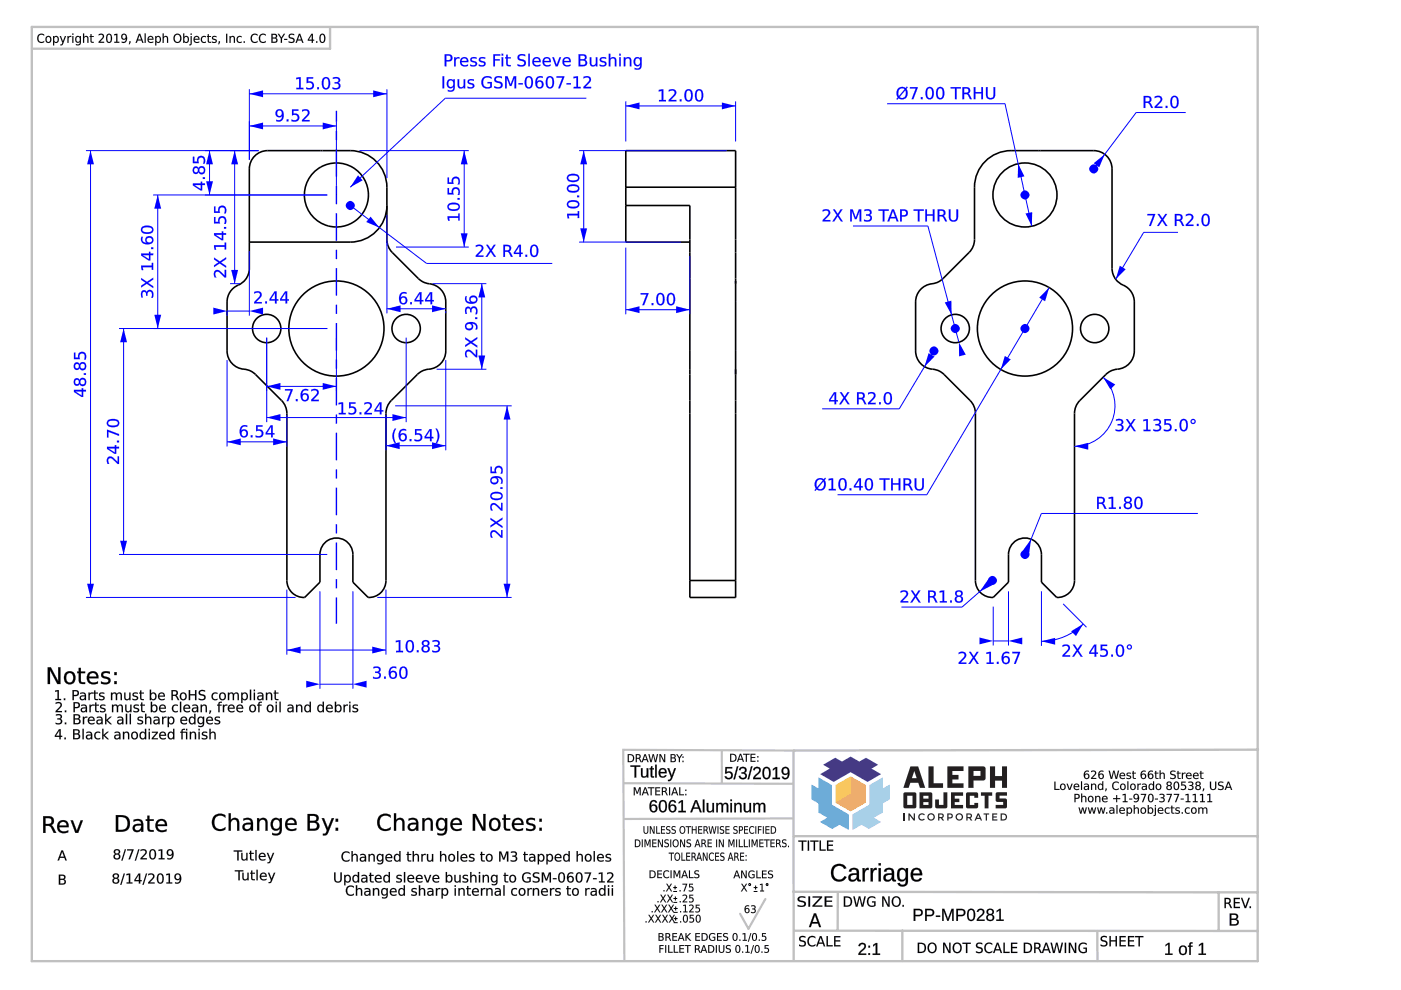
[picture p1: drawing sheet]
<svg xmlns="http://www.w3.org/2000/svg" width="297mm" height="210mm" viewBox="0 0 297 210" stroke-linecap="round" stroke-linejoin="round" font-family="sans-serif">
<g fill="none" stroke="#000" stroke-width=".34">
<path d="M54 33.1a3.9 3.9 0 0 1 2.7-1.2h17.6a7.8 7.8 0 0 1 7.7 7.8v11.1l.3 1.5 .9 1.2 5.5 5.6a4.5 4.5 0 0 0 3.1 1.2 3.9 3.9 0 0 1 2.7 3.7v10.4a4.1 4.1 0 0 1-4.3 4l-1.5 .8-5.7 5.7-.7 .8-.4 1.4-.1 36a3.6 3.6 0 0 1-3.7 3.6l-3.3-3.3v-5.8a3.5 3.5 0 0 0-3.5-3.5 3.5 3.5 0 0 0-3.5 3.5v5.8l-3.2 3.3a3.6 3.6 0 0 1-3.8-3.6v-36l-.3-.9-.5-.9-5.8-5.9a4.5 4.5 0 0 0-3.2-1.3 3.9 3.9 0 0 1-2.9-3.7v-10.4a4.2 4.2 0 0 1 3.1-3.9 3.9 3.9 0 0 0 1.7-3.2v-21.1a3.9 3.9 0 0 1 1.1-2.7zM132.7 39.7v-7.8h23.3v7.8M132.7 39.7v3.9M132.7 39.7h23.3M156 39.7v20.5M208.9 34.2a7.7 7.7 0 0 1 5.5-2.3h17.5a3.9 3.9 0 0 1 3.9 3.9v21.1a4.1 4.1 0 0 0 2.9 3.9 3.9 3.9 0 0 1 1.8 3.2v10.4a3.9 3.9 0 0 1-4 3.9l-1 .4-.8 .5-5.7 5.7-.7 .8-.4 1.4-.1 36a3.6 3.6 0 0 1-3.8 3.6l-3.2-3.3v-5.8a3.5 3.5 0 0 0-3.5-3.5 3.5 3.5 0 0 0-3.5 3.5v5.8l-3.2 3.3a3.6 3.6 0 0 1-3.8-3.6v-36l-.3-.9-.5-.9-5.8-5.9a4.5 4.5 0 0 0-3.2-1.3 3.9 3.9 0 0 1-2.9-3.7v-10.4a4.1 4.1 0 0 1 4.3-4l.9-.4 .6-.5 5.6-5.6 .8-1.2 .3-1.5v-11.1a7.7 7.7 0 0 1 2.3-5.5zM220.6 31.9h.1M82 43.6a7.8 7.8 0 0 1-7.7 7.7h-21.4M132.7 43.6h13.6v79.5M132.7 43.6v7.7h13.6M156 59.6v.6M156 60.2v18.1"/>
<path d="M156 78.3v1.1M156 79.4v43.7M146.3 123.1v3.6h9.7M146.3 123.1h9.7M156 126.6v.1M156 123.1v3.6"/>
<circle cx="71.3" cy="41.3" r="6.8"/>
<circle cx="217.3" cy="41.3" r="6.8"/>
<circle cx="56.5" cy="69.7" r="3"/>
<circle cx="71.3" cy="69.7" r="10.1"/>
<circle cx="86.1" cy="69.7" r="3"/>
<circle cx="202.5" cy="69.7" r="3"/>
<circle cx="217.3" cy="69.7" r="10.1"/>
<circle cx="232.1" cy="69.7" r="3"/>
</g>
<path d="M18.2 31.9h36.6M19.2 31.9v94.8M18.2 126.7h44.5" fill="none" stroke="#00f" stroke-width=".21"/>
<g fill="#00f">
<path d="M18.5 123.8h1.4l-.7 2.9z"/>
<path d="M19.2 31.9l.7 2.9h-1.4z"/>
<path d="M16 83l1.3 .9v-.9zM15.7 82.7h1.6v-.4h.3v.4h.6v.3h-.6v1.2h-.3l-1.6-1.1zM17 81a.55 .55 0 0 0 1.1 0 .55 .55 0 0 0-1.1 0zM15.8 80.4l.3-.2h.4l.4 .4a.76 .76 0 0 1 1-.4 .76 .76 0 0 1 .4 1 .71 .71 0 0 1-.7 .7 .71 .71 0 0 1-.7-.6 .68 .68 0 0 1-1 .4 .68 .68 0 0 1-.2-.9zM15.8 81a.5 .5 0 0 0 1 0 .5 .5 0 0 0-1 0zM17.8 79.1h.4v.4h-.4zM17 77.6a.55 .55 0 0 0 1.1 0 .55 .55 0 0 0-1.1 0zM15.8 77l.3-.2 .4 .1 .4 .4a.76 .76 0 0 1 1-.5 .76 .76 0 0 1 .4 1.1 .71 .71 0 0 1-.7 .6 .71 .71 0 0 1-.7-.5 .68 .68 0 0 1-1 .4 .68 .68 0 0 1-.2-1zM15.8 77.6a.5 .5 0 0 0 1 0 .5 .5 0 0 0-1 0zM15.7 74.8h.3v1h.6a.91 .91 0 0 1 .9-1.2 .91 .91 0 0 1 .7 1.3v.3h-.4a.7 .7 0 0 0 .1-.9 .7 .7 0 0 0-.9-.2l-.2 .5 .2 .5h-1.3z"/>
<path d="M16 83l1.3 .9v-.9zM15.9 83h1.5v.9zM15.7 82.7h1.6v-.4h.3v.4h.6v.3h-.6v1.2h-.3l-1.6-1.1zM15.7 82.7v.4l1.6 1.1h.3v-1.2h.6v-.3h-.6v-.4h-.3l.1 .4zM17 81a.5 .5 0 0 0 1 0 .5 .5 0 0 0-1 0zM17 81a.55 .55 0 0 1 1.1 0 .55 .55 0 0 1-1.1 0zM15.8 80.4a.6 .6 0 0 1 .6-.2 .6 .6 0 0 1 .5 .4 .71 .71 0 0 1 .7-.5 .71 .71 0 0 1 .7 .6 .77 .77 0 0 1-.4 1.1 .77 .77 0 0 1-1-.5 .62 .62 0 0 1-.7 .5 .62 .62 0 0 1-.6-.6zM15.8 80.4a.77 .77 0 0 0-.1 1 .77 .77 0 0 0 1 .3l.2-.4a.74 .74 0 0 0 1 .5 .74 .74 0 0 0 .3-1.1 .69 .69 0 0 0-.6-.6 .69 .69 0 0 0-.7 .6 .59 .59 0 0 0-.4-.5 .59 .59 0 0 0-.7 .2zM15.9 81a.45 .45 0 0 0 .9 0 .45 .45 0 0 0-.9 0zM15.9 81a.48 .48 0 0 1 .9 0 .48 .48 0 0 1-.9 0zM17.8 79.1h.4v.4h-.4zM17.8 79.1v.4h.4v-.4zM17 77.6a.5 .5 0 0 0 1 0 .5 .5 0 0 0-1 0zM17 77.6a.55 .55 0 0 1 1.1 0 .55 .55 0 0 1-1.1 0zM15.8 77a.6 .6 0 0 1 .6-.2 .6 .6 0 0 1 .5 .5 .71 .71 0 0 1 .7-.6 .71 .71 0 0 1 .7 .7 .77 .77 0 0 1-.4 1.1 .77 .77 0 0 1-1-.5 .62 .62 0 0 1-.7 .5 .62 .62 0 0 1-.6-.6zM15.8 77.1a.77 .77 0 0 0-.1 .9 .77 .77 0 0 0 1 .3l.2-.4a.74 .74 0 0 0 1 .5 .74 .74 0 0 0 .3-1 .69 .69 0 0 0-.6-.6 .69 .69 0 0 0-.7 .6 .59 .59 0 0 0-.4-.5 .59 .59 0 0 0-.7 .2zM15.9 77.6a.45 .45 0 0 0 .9 0 .45 .45 0 0 0-.9 0zM15.9 77.6a.48 .48 0 0 1 .9 0 .48 .48 0 0 1-.9 0zM15.7 74.8h.3v1h.6a.93 .93 0 0 1 .9-1.3 .93 .93 0 0 1 .8 1.4l-.1 .4-.4-.1a.69 .69 0 0 0 .1-.9 .69 .69 0 0 0-.9-.2l-.1 .5 .1 .6h-1.3zM15.7 74.8v1.3h1.3a.69 .69 0 0 1-.1-1 .69 .69 0 0 1 1 0 .69 .69 0 0 1 0 1l-.1 .1h.3a.98 .98 0 0 0 0-1.2 .98 .98 0 0 0-1.3-.1l-.2 .4v.5h-.6v-1z"/>
</g>
<path d="M52.9 18.9v15M52.9 19.9h29.1M82 18.9v18.9" fill="none" stroke="#00f" stroke-width=".21"/>
<g fill="#00f">
<path d="M52.9 19.9l2.9-.7v1.4z"/>
<path d="M79.1 19.2l2.9 .7-2.9 .7z"/>
<path d="M216.4 69.7a.95 .95 0 0 1 1.9 0 .95 .95 0 0 1-1.9 0z"/>
<path d="M62.8 16.5l1-.1v2.2h.5v.3h-1.4v-.3h.5v-1.9l-.6 .1zM65 16.4h1.4v.3h-1.1v.6a.91 .91 0 0 1 1.3 .9 .91 .91 0 0 1-1.3 .7h-.4v-.4a.7 .7 0 0 0 1 .1 .7 .7 0 0 0 .2-.9l-.5-.2-.6 .2zM67.3 18.5h.3v.4h-.3zM68.8 16.7a1.73 1.73 0 0 0 .2 2h.1a1.19 1.19 0 0 0 .5-1.6l-.3-.5zM68.6 16.5a.95 .95 0 0 1 1.1 .1 .95 .95 0 0 1 .3 1.1 .92 .92 0 0 1-.4 1.1 .92 .92 0 0 1-1.1-.2 2.05 2.05 0 0 1 .1-2.1zM70.6 16.4a1.04 1.04 0 0 1 1.5 .6l-.1 .3-.3 .2a.75 .75 0 0 1 .4 1 .75 .75 0 0 1-.9 .5l-.7-.2v-.3a.75 .75 0 0 0 .8 .2 .75 .75 0 0 0 .5-.7l-.2-.2-.7-.1v-.3h.4a.42 .42 0 0 0 .5-.4 .42 .42 0 0 0-.6-.4l-.6 .1z"/>
<path d="M62.8 16.5l1-.1v2.2h.5v.3h-1.5v-.3h.6v-1.9l-.6 .1zM62.8 16.5v.3l.6-.1v1.9h-.5v.3h1.4v-.3h-.6l.1-2.2zM65 16.4h1.4v.3h-1.1v.6a.93 .93 0 0 1 1.3 .9 .93 .93 0 0 1-1.3 .8l-.4-.1v-.4a.69 .69 0 0 0 1 .1 .69 .69 0 0 0 .1-.9l-.4-.2-.6 .2zM65 16.4v1.3a.69 .69 0 0 1 1-.1 .69 .69 0 0 1 .1 1 .69 .69 0 0 1-1 0l-.2-.1v.3a.98 .98 0 0 0 1.3 0 .98 .98 0 0 0 .1-1.3l-.4-.2h-.6v-.7l1.1 .1v-.3zM67.2 18.5h.4v.4h-.4zM67.3 18.5v.4h.3v-.4zM68.8 16.7a1.73 1.73 0 0 0 .2 2h.1a1.17 1.17 0 0 0 .5-1.6l-.3-.5zM68.8 16.7l.3-.1a1.2 1.2 0 0 1 .5 1.6 .54 .54 0 0 1-.7 .5 .54 .54 0 0 1-.3-.7v-.9zM68.6 16.5a.96 .96 0 0 1 1.1 .1 .96 .96 0 0 1 .3 1.1 .94 .94 0 0 1-.4 1.1 .94 .94 0 0 1-1.2-.2 2.06 2.06 0 0 1 .2-2.1zM68.6 16.5a1.74 1.74 0 0 0 .3 2.4 .99 .99 0 0 0 1.1-1.2 .95 .95 0 0 0-.3-1.1 .95 .95 0 0 0-1.1-.1zM70.6 16.4a1.05 1.05 0 0 1 1.5 .6l-.1 .4-.3 .1a.69 .69 0 0 1 .5 .7 .69 .69 0 0 1-.5 .7l-.5 .1-.7-.1v-.4a.74 .74 0 0 0 .8 .2 .74 .74 0 0 0 .5-.7l-.2-.2-.7-.1v-.3h.4a.4 .4 0 0 0 .5-.4 .4 .4 0 0 0-.6-.4l-.6 .2zM70.6 16.4v.3a.87 .87 0 0 1 1.2 .3 .61 .61 0 0 1-.9 .4v.3a.58 .58 0 0 1 1 .5 .58 .58 0 0 1-.9 .5l-.5-.2v.3a1.1 1.1 0 0 0 1.7-.6l-.2-.4-.4-.3a.65 .65 0 0 0 .4-.8 .65 .65 0 0 0-.9-.3z"/>
</g>
<circle cx="217.3" cy="69.7" r=".48" fill="#00f"/>
<path d="M222.4 61l-25.9 43.9" fill="none" stroke="#00f" stroke-width=".21"/>
<g fill="#00f">
<path d="M213 75.5l1.3 .7-2.1 2.1z"/>
<path d="M222.4 61l-.8 2.8-1.3-.7z"/>
</g>
<path d="M177.6 104.9h18.9" fill="none" stroke="#00f" stroke-width=".21"/>
<g fill="#00f">
<path d="M216.4 41.3a.95 .95 0 0 1 1.9 0 .95 .95 0 0 1-1.9 0z"/>
<path d="M174.6 102.1l-1.2 1.4a.89 .89 0 0 0 1.1 0 .89 .89 0 0 0 .2-1.2zM173.3 101.9l-.2 .8 .1 .6 1.2-1.4-.5-.2zM173 101.7l.9-.3 .8 .2 .2-.3 .2 .2-.3 .3a1.3 1.3 0 0 1 0 1.7 1.3 1.3 0 0 1-1.6 .3l-.3 .3-.2-.2 .3-.3a1.61 1.61 0 0 1 0-1.9zM175.7 101.5l.9-.1v2.3h.6v.3h-1.5v-.3h.6v-2l-.6 .2zM178.3 101.8a1.73 1.73 0 0 0 .2 1.9h.1a1.19 1.19 0 0 0 .5-1.6l-.3-.4zM178.2 101.5a.95 .95 0 0 1 1.1 .1 .95 .95 0 0 1 .2 1.1 .92 .92 0 0 1-.3 1.1 .92 .92 0 0 1-1.2-.1 2.05 2.05 0 0 1 .2-2.2zM180.1 103.5h.4v.5h-.4zM182.2 101.7l-.9 1.4h.9zM182.1 101.4h.4v1.7h.4v.3h-.4v.6h-.3v-.6h-1.2v-.4zM183.9 101.8a1.73 1.73 0 0 0 .2 1.9h.1a1.19 1.19 0 0 0 .5-1.6l-.3-.4zM183.7 101.5a.95 .95 0 0 1 1.1 .1 .95 .95 0 0 1 .3 1.1 .92 .92 0 0 1-.3 1.1 .92 .92 0 0 1-1.2-.1 2.05 2.05 0 0 1 .1-2.2zM186.5 101.4h2.1v.3h-.9v2.3h-.3v-2.3h-.9zM188.9 101.4h.4v1.1h1.2v-1.1h.4v2.6h-.4v-1.2h-1.2v1.2h-.4zM191.6 101.4h.7a.71 .71 0 0 1 .9 .5 .71 .71 0 0 1-.4 .9l.7 1.2h-.3l-.5-.9-.4-.2h-.4v1.1h-.3zM191.9 101.7v.9h.4a.45 .45 0 0 0 .5-.4 .45 .45 0 0 0-.5-.5zM193.9 101.4h.4v1.6a.64 .64 0 0 0 .6 .7 .64 .64 0 0 0 .6-.7v-1.6h.4v1.6a.97 .97 0 0 1-1 1 .97 .97 0 0 1-1-1z"/>
<path d="M174.6 102.1l-1.2 1.4a.85 .85 0 0 0 1 0 .85 .85 0 0 0 .3-1zM174.6 102a.98 .98 0 0 1 0 1.3 .98 .98 0 0 1-1.2 .2zM173.3 101.9a1.57 1.57 0 0 0-.1 1.4l1.2-1.4a.79 .79 0 0 0-1.1 0zM173.3 101.9a.75 .75 0 0 1 1.2 0l-1.3 1.5a1.47 1.47 0 0 1 .1-1.5zM173 101.7a1.22 1.22 0 0 1 1.7-.1l.2-.3 .2 .2-.3 .3a1.3 1.3 0 0 1 0 1.7 1.3 1.3 0 0 1-1.7 .3l-.2 .3-.2-.2 .3-.3a1.63 1.63 0 0 1 0-1.9zM173.1 101.7a1.62 1.62 0 0 0-.1 1.9l-.3 .3 .2 .2 .2-.4a1.29 1.29 0 0 0 1.7-.2 1.29 1.29 0 0 0 0-1.7l.3-.3-.2-.2-.2 .3a1.23 1.23 0 0 0-1.6 .1zM175.7 101.5l.9-.1v2.3h.6v.3h-1.5v-.3h.6v-2l-.6 .2zM175.7 101.5v.4l.6-.2v2h-.6v.3h1.5v-.3h-.6v-2.3zM178.4 101.8a1.73 1.73 0 0 0 .1 1.9h.1a1.17 1.17 0 0 0 .5-1.6l-.3-.4zM178.3 101.7l.3-.1a1.2 1.2 0 0 1 .5 1.7 .54 .54 0 0 1-.6 .4 .54 .54 0 0 1-.4-.7v-.9zM178.1 101.5a.96 .96 0 0 1 1.2 .1 .96 .96 0 0 1 .2 1.1 .94 .94 0 0 1-.3 1.2 .94 .94 0 0 1-1.2-.2 2.06 2.06 0 0 1 .1-2.2zM178.2 101.5a1.74 1.74 0 0 0 .2 2.5 .99 .99 0 0 0 1.1-1.3 .95 .95 0 0 0-.3-1 .95 .95 0 0 0-1-.2zM180.1 103.5h.4v.5h-.4zM180.1 103.5v.5h.4v-.5zM182.2 101.7l-.9 1.4h.9zM182.2 101.7v1.4h-.9zM182.1 101.4h.5l-.1 1.7h.4v.3h-.4l.1 .6h-.4v-.6h-1.2v-.4zM182.1 101.4l-1.1 1.6v.4l1.2-.1v.7h.3v-.7l.4 .1v-.3h-.4v-1.7zM183.9 101.8a1.73 1.73 0 0 0 .2 1.9h.1a1.17 1.17 0 0 0 .5-1.6l-.3-.4zM183.9 101.7l.3-.1a1.2 1.2 0 0 1 .5 1.7 .54 .54 0 0 1-.7 .4 .54 .54 0 0 1-.3-.7v-.9zM183.7 101.5a.96 .96 0 0 1 1.1 .1 .96 .96 0 0 1 .3 1.1 .94 .94 0 0 1-.3 1.2 .94 .94 0 0 1-1.2-.2 2.06 2.06 0 0 1 .1-2.2zM183.8 101.5a1.74 1.74 0 0 0 .2 2.5 .99 .99 0 0 0 1.1-1.3 .95 .95 0 0 0-.3-1 .95 .95 0 0 0-1-.2zM186.4 101.4h2.2v.3h-.9v2.3h-.4l.1-2.3h-1zM186.5 101.4v.3h.9v2.3h.3v-2.3h.9v-.3zM188.9 101.4h.4v1.1h1.2v-1.1h.4v2.6h-.4v-1.2h-1.2v1.2h-.4zM188.9 101.4v2.6h.4v-1.3h1.3l-.1 1.3h.4v-2.6h-.4l.1 1.1h-1.3v-1.1zM191.5 101.4h.8a.73 .73 0 0 1 .9 .5 .73 .73 0 0 1-.4 .9l.3 .3 .5 .9h-.4l-.6-1-.7-.1v1.1h-.4zM191.6 101.4v2.6h.3v-1.1l.7 .1 .6 1h.3l-.4-.9-.4-.3a.69 .69 0 0 0 .5-.9 .69 .69 0 0 0-.9-.5zM191.9 101.7v.9h.4a.44 .44 0 0 0 .5-.4 .44 .44 0 0 0-.5-.5zM191.9 101.7a.76 .76 0 0 1 .9 .2l.1 .3a.44 .44 0 0 1-.6 .4h-.4zM193.9 101.4h.4v1.6a.62 .62 0 0 0 .6 .7 .62 .62 0 0 0 .6-.7v-1.6h.4v1.6a.99 .99 0 0 1-1 1 .99 .99 0 0 1-1-1zM193.9 101.4v1.6a.96 .96 0 0 0 1 1 .96 .96 0 0 0 1-1v-1.6h-.4v1.6a.66 .66 0 0 1-.6 .7 .66 .66 0 0 1-.6-.7v-1.6z"/>
</g>
<circle cx="217.3" cy="41.3" r=".48" fill="#00f"/>
<path d="M213.1 22l5.7 26" fill="none" stroke="#00f" stroke-width=".21"/>
<g fill="#00f">
<path d="M215.9 34.7l1.3 2.7-1.4 .3z"/>
<path d="M217.4 45.3l1.5-.3-.1 3z"/>
</g>
<path d="M188.1 22h25" fill="none" stroke="#00f" stroke-width=".21"/>
<g fill="#00f">
<path d="M201.6 69.7a.95 .95 0 0 1 1.9 0 .95 .95 0 0 1-1.9 0z"/>
<path d="M191.9 19.1l-1.2 1.5a.89 .89 0 0 0 1.2-.1 .89 .89 0 0 0 .1-1.1zM190.7 19l-.3 .8 .2 .6 1.2-1.5-.5-.2zM190.4 18.8l.9-.4 .7 .3 .3-.3 .2 .1-.3 .4a1.3 1.3 0 0 1 0 1.7 1.3 1.3 0 0 1-1.7 .2l-.3 .3-.1-.1 .2-.4a1.61 1.61 0 0 1 .1-1.8zM192.9 18.5h1.7l-1 2.5h-.3l.9-2.2h-1.3zM195.3 20.6h.3v.4h-.3zM196.8 18.8a1.73 1.73 0 0 0 .1 2h.2a1.19 1.19 0 0 0 .5-1.6l-.3-.5zM196.6 18.6a.95 .95 0 0 1 1.1 .1 .95 .95 0 0 1 .3 1.1 .92 .92 0 0 1-.4 1.1 .92 .92 0 0 1-1.1-.2 2.05 2.05 0 0 1 .1-2.1zM199 18.8a1.73 1.73 0 0 0 .2 2h.1a1.19 1.19 0 0 0 .5-1.6l-.3-.5zM198.9 18.6a.95 .95 0 0 1 1.1 .1 .95 .95 0 0 1 .2 1.1 .92 .92 0 0 1-.3 1.1 .92 .92 0 0 1-1.2-.2 2.05 2.05 0 0 1 .2-2.1zM201.6 18.5h2.1v.3h-.9v2.2h-.3v-2.2h-.9zM204.1 18.5h.7a.71 .71 0 0 1 .9 .5 .71 .71 0 0 1-.4 .8l.7 1.2h-.3l-.5-.8-.4-.3h-.4v1.1h-.3zM204.4 18.8v.9h.4a.45 .45 0 0 0 .5-.5 .45 .45 0 0 0-.5-.4zM206.5 18.5h.3v1h1.3v-1h.3v2.5h-.3v-1.2h-1.3v1.2h-.3zM209 18.5h.4v1.5a.64 .64 0 0 0 .6 .8 .64 .64 0 0 0 .6-.8v-1.5h.4v1.6a.97 .97 0 0 1-1 1 .97 .97 0 0 1-1-1z"/>
<path d="M191.9 19.1l-1.2 1.5a.85 .85 0 0 0 1.1 0 .85 .85 0 0 0 .2-1zM191.9 19.1a.98 .98 0 0 1 .1 1.3 .98 .98 0 0 1-1.3 .2zM190.7 19a1.57 1.57 0 0 0-.1 1.4l1.2-1.5a.79 .79 0 0 0-1.1 .1zM190.7 19a.75 .75 0 0 1 1.1-.1l-1.2 1.5a1.47 1.47 0 0 1 .1-1.4zM190.4 18.8a1.22 1.22 0 0 1 1.6-.1l.3-.4 .2 .2-.3 .4a1.3 1.3 0 0 1 0 1.7 1.3 1.3 0 0 1-1.7 .2l-.3 .4-.2-.2 .3-.3a1.63 1.63 0 0 1 .1-1.9zM190.4 18.8a1.62 1.62 0 0 0 0 1.9l-.3 .3 .1 .1 .3-.3a1.29 1.29 0 0 0 1.7-.2 1.29 1.29 0 0 0 0-1.8l.3-.3-.2-.1-.3 .3a1.23 1.23 0 0 0-1.6 .1zM192.9 18.5h1.7l-.9 2.5h-.4l.9-2.2h-1.3zM192.9 18.5v.3h1.3l-.9 2.2h.3l1-2.5zM195.2 20.6h.4v.4h-.4zM195.3 20.6v.4h.3v-.4zM196.8 18.8a1.73 1.73 0 0 0 .1 2h.2a1.17 1.17 0 0 0 .5-1.6l-.3-.5zM196.8 18.8l.3-.1a1.2 1.2 0 0 1 .5 1.6 .54 .54 0 0 1-.7 .5 .54 .54 0 0 1-.3-.7v-.9zM196.6 18.6a.96 .96 0 0 1 1.1 .1 .96 .96 0 0 1 .3 1.1 .94 .94 0 0 1-.4 1.1 .94 .94 0 0 1-1.2-.2 2.06 2.06 0 0 1 .2-2.1zM196.6 18.6a1.74 1.74 0 0 0 .2 2.4 .99 .99 0 0 0 1.2-1.2 .95 .95 0 0 0-.3-1.1 .95 .95 0 0 0-1.1-.1zM199.1 18.8a1.73 1.73 0 0 0 .1 2h.1a1.17 1.17 0 0 0 .5-1.6l-.3-.5zM199 18.8l.3-.1a1.2 1.2 0 0 1 .5 1.6 .54 .54 0 0 1-.6 .5 .54 .54 0 0 1-.4-.7l.1-.9zM198.8 18.6a.96 .96 0 0 1 1.2 .1 .96 .96 0 0 1 .2 1.1 .94 .94 0 0 1-.3 1.1 .94 .94 0 0 1-1.2-.2 2.06 2.06 0 0 1 .1-2.1zM198.9 18.6a1.74 1.74 0 0 0 .2 2.4 .99 .99 0 0 0 1.1-1.2 .95 .95 0 0 0-.3-1.1 .95 .95 0 0 0-1-.1zM201.6 18.5h2.1v.3h-.9v2.2h-.3v-2.2h-.9zM201.6 18.5v.3h.9v2.2h.3v-2.2h.9v-.3zM204 18.5h.8a.73 .73 0 0 1 .9 .5 .73 .73 0 0 1-.4 .8l.3 .3 .5 .9h-.4l-.6-1-.7-.1v1.1h-.4zM204.1 18.5v2.5h.3v-1.1l.7 .1 .6 1h.3l-.4-.9-.4-.3a.69 .69 0 0 0 .5-.8 .69 .69 0 0 0-.9-.5zM204.4 18.8v.9l.4-.1a.44 .44 0 0 0 .5-.4 .44 .44 0 0 0-.5-.4zM204.4 18.7a.76 .76 0 0 1 .9 .3l.1 .2a.44 .44 0 0 1-.6 .5h-.4zM206.4 18.5h.4v1h1.3l-.1-1h.4v2.5h-.4v-1.2h-1.2v1.2h-.4zM206.5 18.5v2.5h.3v-1.2h1.3v1.2h.3v-2.5h-.3v1h-1.3v-1zM209 18.5h.4v1.5a.62 .62 0 0 0 .6 .8 .62 .62 0 0 0 .6-.8v-1.5h.4v1.6a.99 .99 0 0 1-1 1 .99 .99 0 0 1-1-1zM209 18.5l.1 1.6a.96 .96 0 0 0 .9 1 .96 .96 0 0 0 1-1v-1.6h-.4l.1 1.5a.66 .66 0 0 1-.7 .8 .66 .66 0 0 1-.6-.8v-1.5z"/>
</g>
<circle cx="202.5" cy="69.7" r=".48" fill="#00f"/>
<path d="M196.7 47.9l6.6 24.7" fill="none" stroke="#00f" stroke-width=".21"/>
<g fill="#00f">
<path d="M200.3 64.1l1.4-.3 .1 3z"/>
<path d="M203.3 72.6l1.5 2.6-1.4 .4z"/>
</g>
<path d="M180.8 47.9h15.9" fill="none" stroke="#00f" stroke-width=".21"/>
<g fill="#00f">
<path d="M197.1 74.4a.95 .95 0 0 1 1.9 0 .95 .95 0 0 1-1.9 0z"/>
<path d="M174.4 44.5a.89 .89 0 0 1 1.2-.1 .89 .89 0 0 1 .3 1.1l-1.1 1.2h1.2v.2h-1.6v-.2l.5-.6a1.1 1.1 0 0 0 .6-1.3l-.5-.1-.6 .2zM176.6 44.4h.4l.6 .9 .7-.9h.3l-.8 1.2 .9 1.3h-.4l-.7-1-.7 1h-.4l.9-1.3zM180.3 44.4h.5l.6 1.7 .7-1.7h.5v2.5h-.3v-2.2l-.7 1.8h-.3l-.7-1.8v2.2h-.3zM183.3 44.5a1.04 1.04 0 0 1 1.5 .5l-.1 .4-.4 .2a.75 .75 0 0 1 .5 .9 .75 .75 0 0 1-.9 .5l-.7-.1v-.4a.75 .75 0 0 0 .8 .2 .75 .75 0 0 0 .5-.7l-.3-.2-.6-.1v-.3h.3a.42 .42 0 0 0 .6-.4 .42 .42 0 0 0-.6-.4l-.6 .2zM186.3 44.4h2.1v.3h-.9v2.2h-.3v-2.2h-.9zM189.3 44.7l-.4 1.3h.9zM189.1 44.4h.4l1 2.5h-.4l-.2-.6h-1.1l-.3 .6h-.3zM191.2 44.7v.9h.4a.48 .48 0 0 0 .5-.4 .48 .48 0 0 0-.5-.5zM190.8 44.4h.8a.77 .77 0 0 1 .9 .8 .77 .77 0 0 1-.9 .7h-.4v1h-.4zM193.7 44.4h2.2v.3h-.9v2.2h-.4v-2.2h-.9zM196.2 44.4h.3v1h1.3v-1h.3v2.5h-.3v-1.2h-1.3v1.2h-.3zM198.8 44.4h.8a.71 .71 0 0 1 .8 .5 .71 .71 0 0 1-.4 .9l.8 1.1h-.4l-.4-.8-.5-.2h-.3v1h-.4zM199.2 44.7v.9h.4a.45 .45 0 0 0 .5-.5 .45 .45 0 0 0-.5-.4zM201.2 44.4h.3v1.5a.64 .64 0 0 0 .7 .8 .64 .64 0 0 0 .6-.8v-1.5h.3v1.6a.97 .97 0 0 1-.9 1 .97 .97 0 0 1-1-1z"/>
<path d="M174.4 44.5a.91 .91 0 0 1 1.2-.1 .91 .91 0 0 1 .3 1.1l-1.1 1.2 1.2-.1v.4l-1.6-.1a1.85 1.85 0 0 1 1-1.2 .58 .58 0 0 0 .1-.9 .58 .58 0 0 0-.9 0l-.2 .1zM174.4 44.5v.4a.66 .66 0 0 1 .8-.3 .66 .66 0 0 1 .4 .8l-1.2 1.3v.2h1.6v-.2h-1.2l.9-1a.82 .82 0 0 0 .1-1.2 .82 .82 0 0 0-1.2 0zM176.6 44.4h.4l.6 .9 .6-.9h.5l-.9 1.2 .9 1.4h-.4l-.7-1.1-.7 1.1h-.4l.9-1.4zM176.6 44.4l.8 1.2-.9 1.3h.4l.7-1.1 .7 1.1h.4l-.9-1.3 .8-1.2h-.3l-.7 1-.6-1zM180.2 44.4h.6l.6 1.7 .7-1.7h.5v2.6h-.4v-2.3l-.6 1.8h-.4l-.6-1.8v2.3h-.4zM180.3 44.4v2.5h.3v-2.3l.7 1.9h.3l.7-1.9v2.3h.3v-2.5h-.5l-.7 1.8-.6-1.8zM183.2 44.4h.1a1.05 1.05 0 0 1 1.5 .6l-.1 .4-.4 .2a.69 .69 0 0 1 .6 .6 .69 .69 0 0 1-.5 .7l-.5 .1-.7-.1v-.4a.74 .74 0 0 0 .8 .2 .74 .74 0 0 0 .5-.7l-.3-.2-.6-.1v-.3h.3a.4 .4 0 0 0 .5-.4 .4 .4 0 0 0-.5-.3l-.7 .1zM183.3 44.5v.3a.87 .87 0 0 1 1.2 .2 .61 .61 0 0 1-.9 .4v.3a.58 .58 0 0 1 .9 .5 .58 .58 0 0 1-.8 .5l-.5-.2v.4a1.1 1.1 0 0 0 1.6-.7l-.1-.4-.4-.2a.65 .65 0 0 0 .4-.9 .65 .65 0 0 0-.9-.3zM186.2 44.4h2.2v.3h-.9v2.3h-.3v-2.3h-1zM186.3 44.4v.3h.9v2.2h.3v-2.2h.9v-.3zM189.3 44.7l-.4 1.3h.9zM189.3 44.7l.5 1.3h-1zM189.1 44.4h.4l1 2.6h-.4l-.2-.7h-1.1l-.3 .7h-.4zM189.1 44.4l-.9 2.5h.3l.2-.6h1.2l.2 .6h.4l-1-2.5zM191.2 44.7v.9h.4a.46 .46 0 0 0 .5-.4 .46 .46 0 0 0-.5-.5zM191.2 44.7h.4a.5 .5 0 0 1 .5 .5 .5 .5 0 0 1-.5 .5h-.4zM190.8 44.4h.8a.78 .78 0 0 1 .9 .8 .78 .78 0 0 1-.9 .7h-.4v1.1h-.4zM190.8 44.4v2.5h.4v-1a.9 .9 0 0 0 1.2-1l-.3-.4zM193.7 44.4h2.2v.3h-.9v2.3h-.4v-2.3h-.9zM193.7 44.4v.3h.9v2.2h.4l-.1-2.2h1v-.3zM196.2 44.4h.3v1h1.3v-1h.3v2.6h-.3v-1.3h-1.3v1.3h-.3zM196.2 44.4v2.5h.3v-1.2h1.3v1.2h.3v-2.5h-.3v1.1h-1.3v-1.1zM198.8 44.4h.8a.73 .73 0 0 1 .8 .5 .73 .73 0 0 1-.4 .9l.3 .2 .5 1h-.4l-.6-1-.6-.1v1.1h-.4zM198.8 44.4v2.5h.4l-.1-1h.8l.5 1h.4l-.5-.8-.3-.4a.69 .69 0 0 0 .4-.8 .69 .69 0 0 0-.8-.5zM199.2 44.7v.9h.4a.44 .44 0 0 0 .5-.5 .44 .44 0 0 0-.5-.4zM199.1 44.7h.1a.76 .76 0 0 1 .9 .2v.2a.44 .44 0 0 1-.5 .5h-.5zM201.2 44.4h.3v1.5a.62 .62 0 0 0 .7 .8 .62 .62 0 0 0 .6-.8v-1.5h.3v1.6a.99 .99 0 0 1-.9 1 .99 .99 0 0 1-1-1zM201.2 44.4v1.6a.96 .96 0 0 0 1 1 .96 .96 0 0 0 .9-1v-1.6h-.3v1.5a.66 .66 0 0 1-.6 .8 .66 .66 0 0 1-.7-.8v-1.5z"/>
</g>
<circle cx="198" cy="74.4" r=".48" fill="#00f"/>
<path d="M198 74.4l-7.3 12.3" fill="none" stroke="#00f" stroke-width=".21"/>
<path d="M196.9 74.9l1.2 .7-2.1 2.1z" fill="#00f"/>
<path d="M174.3 86.7h16.4" fill="none" stroke="#00f" stroke-width=".21"/>
<g fill="#00f">
<path d="M231 35.8a.95 .95 0 0 1 1.9 0 .95 .95 0 0 1-1.9 0z"/>
<path d="M176.9 83.5l-.8 1.3h.8zM176.8 83.2h.5v1.6h.3v.3h-.3v.6h-.4v-.6h-1.1v-.3zM178.1 83.2h.3l.7 .9 .6-.9h.4l-.9 1.2 .9 1.3h-.3l-.8-1.1-.7 1.1h-.4l1-1.3zM181.7 83.2h.8a.71 .71 0 0 1 .8 .4 .71 .71 0 0 1-.4 .9l.8 1.2h-.4l-.4-.9-.5-.2h-.3v1.1h-.4zM182.1 83.4v1h.4a.45 .45 0 0 0 .5-.5 .45 .45 0 0 0-.5-.5zM184 83.3a.89 .89 0 0 1 1.2-.1 .89 .89 0 0 1 .3 1.1l-1.1 1.1h1.2v.3h-1.6v-.3l.6-.5a1.1 1.1 0 0 0 .5-1.4l-.5-.1-.6 .2zM186.4 85.3h.3v.4h-.3zM187.9 83.5a1.73 1.73 0 0 0 .2 2h.1a1.19 1.19 0 0 0 .5-1.6l-.3-.5zM187.8 83.3a.95 .95 0 0 1 1.1 .1 .95 .95 0 0 1 .2 1 .92 .92 0 0 1-.3 1.2 .92 .92 0 0 1-1.2-.2 2.05 2.05 0 0 1 .2-2.1z"/>
<path d="M176.9 83.5l-.8 1.3h.8zM176.9 83.4v1.4h-.9zM176.8 83.1h.5v1.7h.3v.3h-.3v.6h-.4v-.6h-1.1v-.3zM176.8 83.2l-1 1.6v.3h1.1v.6h.4l-.1-.6h.4v-.3h-.4l.1-1.6zM178 83.1h.4l.7 1 .6-1h.4l-.9 1.3 1 1.3h-.5l-.7-1.1-.7 1.1h-.4l1-1.3zM178.1 83.2l.8 1.2-1 1.3h.4l.7-1.1 .8 1.1h.3l-.9-1.3 .9-1.2h-.4l-.6 .9-.7-.9zM181.7 83.1h.8a.73 .73 0 0 1 .8 .5 .73 .73 0 0 1-.4 .9l.4 .3 .4 .9h-.4l-.6-1-.6-.1v1.1h-.4zM181.7 83.2v2.5h.4l-.1-1.1 .8 .1 .5 1h.4l-.5-.9-.3-.3a.69 .69 0 0 0 .4-.8 .69 .69 0 0 0-.8-.5zM182.1 83.4v1l.4-.1a.44 .44 0 0 0 .5-.4 .44 .44 0 0 0-.5-.4zM182 83.4h.1a.76 .76 0 0 1 .9 .3v.2a.44 .44 0 0 1-.5 .5h-.5zM184 83.3a.91 .91 0 0 1 1.2-.1 .91 .91 0 0 1 .3 1.1l-1.1 1.1h1.3v.3h-1.7a1.85 1.85 0 0 1 1-1.3 .58 .58 0 0 0 .1-.9 .58 .58 0 0 0-.8 .1l-.3 .1zM184 83.3v.3a.66 .66 0 0 1 .8-.2 .66 .66 0 0 1 .4 .7l-1.2 1.3v.3h1.6v-.3h-1.2l.9-.9a.82 .82 0 0 0 .1-1.2 .82 .82 0 0 0-1.1-.1zM186.4 85.3h.4v.4h-.4zM186.4 85.3v.4h.3v-.4zM188 83.5a1.73 1.73 0 0 0 .1 1.9l.1 .1a1.17 1.17 0 0 0 .5-1.6l-.3-.5zM187.9 83.5l.3-.1a1.2 1.2 0 0 1 .5 1.6 .54 .54 0 0 1-.6 .5 .54 .54 0 0 1-.4-.7v-.9zM187.7 83.3a.96 .96 0 0 1 1.2 .1 .96 .96 0 0 1 .2 1 .94 .94 0 0 1-.3 1.2 .94 .94 0 0 1-1.2-.2 2.06 2.06 0 0 1 .1-2.1zM187.8 83.3a1.74 1.74 0 0 0 .2 2.4 .99 .99 0 0 0 1.1-1.3 .95 .95 0 0 0-.3-1 .95 .95 0 0 0-1-.1z"/>
</g>
<circle cx="231.9" cy="35.8" r=".48" fill="#00f"/>
<path d="M240.9 23.9l-9 11.9" fill="none" stroke="#00f" stroke-width=".21"/>
<path d="M231.9 34.6l2.3-1.9-1.1 2.8z" fill="#00f"/>
<path d="M240.9 23.9h10.5" fill="none" stroke="#00f" stroke-width=".21"/>
<g fill="#00f">
<path d="M209.5 123.1a.95 .95 0 0 1 1.9 0 .95 .95 0 0 1-1.9 0z"/>
<path d="M242.5 20.3h.8a.71 .71 0 0 1 .8 .5 .71 .71 0 0 1-.4 .9l.8 1.2h-.4l-.5-.9-.4-.2h-.4v1.1h-.3zM242.8 20.6v.9h.5a.45 .45 0 0 0 .5-.4 .45 .45 0 0 0-.5-.5zM244.8 20.5a.89 .89 0 0 1 1.2-.1 .89 .89 0 0 1 .3 1.1l-1.1 1.1h1.2v.3h-1.6v-.3l.5-.5a1.1 1.1 0 0 0 .6-1.4l-.5-.1-.6 .2zM247.2 22.5h.3v.4h-.3zM248.7 20.7a1.73 1.73 0 0 0 .2 1.9l.1 .1a1.19 1.19 0 0 0 .5-1.7l-.3-.4zM248.5 20.5a.95 .95 0 0 1 1.1 0 .95 .95 0 0 1 .3 1.1 .92 .92 0 0 1-.4 1.2 .92 .92 0 0 1-1.1-.2 2.05 2.05 0 0 1 .1-2.1z"/>
<path d="M242.5 20.3h.8a.73 .73 0 0 1 .8 .5 .73 .73 0 0 1-.4 .9l.3 .3 .5 .9h-.4l-.6-1-.7-.1v1.1h-.3zM242.5 20.3v2.6h.3v-1.1l.7 .1 .6 1h.4l-.5-.9-.4-.3a.69 .69 0 0 0 .5-.8 .69 .69 0 0 0-.8-.5zM242.8 20.6v.9h.5a.44 .44 0 0 0 .4-.4 .44 .44 0 0 0-.4-.5zM242.8 20.6a.76 .76 0 0 1 .9 .3l.1 .2a.44 .44 0 0 1-.5 .4h-.5zM244.8 20.5a.91 .91 0 0 1 1.2-.1 .91 .91 0 0 1 .3 1.1l-1.1 1.1h1.2v.3h-1.6a1.85 1.85 0 0 1 1-1.3 .58 .58 0 0 0 .1-.9 .58 .58 0 0 0-.9 0l-.2 .1zM244.8 20.5v.3a.66 .66 0 0 1 .8-.2 .66 .66 0 0 1 .4 .7l-1.2 1.3v.3h1.6v-.3h-1.2l.9-1a.82 .82 0 0 0 .1-1.1 .82 .82 0 0 0-1.2-.1zM247.1 22.4h.4v.5h-.4zM247.2 22.5v.4h.3v-.4zM248.7 20.7a1.73 1.73 0 0 0 .2 1.9l.1 .1a1.17 1.17 0 0 0 .5-1.7l-.3-.4zM248.7 20.7l.3-.1a1.2 1.2 0 0 1 .5 1.6 .54 .54 0 0 1-.7 .5 .54 .54 0 0 1-.3-.8v-.9zM248.5 20.4a.96 .96 0 0 1 1.1 .1 .96 .96 0 0 1 .3 1.1 .94 .94 0 0 1-.4 1.2 .94 .94 0 0 1-1.2-.2 2.06 2.06 0 0 1 .2-2.2zM248.5 20.5a1.74 1.74 0 0 0 .3 2.4 .99 .99 0 0 0 1.1-1.3 .95 .95 0 0 0-.3-1 .95 .95 0 0 0-1.1-.1z"/>
</g>
<circle cx="210.4" cy="123.1" r=".48" fill="#00f"/>
<path d="M210.4 123.1l-6.4 5.6" fill="none" stroke="#00f" stroke-width=".21"/>
<path d="M209.4 123l1 1.1-2.7 1.4z" fill="#00f"/>
<path d="M191.1 128.7h12.9" fill="none" stroke="#00f" stroke-width=".21"/>
<g fill="#00f">
<path d="M216.4 117.6a.95 .95 0 0 1 1.9 0 .95 .95 0 0 1-1.9 0z"/>
<path d="M190.9 125.3a.89 .89 0 0 1 1.2-.1 .89 .89 0 0 1 .3 1.1l-1.1 1.2h1.2v.2h-1.6v-.2l.6-.6a1.1 1.1 0 0 0 .5-1.3l-.5-.1-.6 .2zM193.1 125.2h.4l.6 .9 .7-.9h.3l-.8 1.2 .9 1.3h-.4l-.7-1-.7 1h-.4l.9-1.3zM196.8 125.2h.8a.71 .71 0 0 1 .8 .5 .71 .71 0 0 1-.4 .9l.8 1.1h-.4l-.5-.8-.4-.2h-.4v1h-.3zM197.1 125.5v.9h.5a.45 .45 0 0 0 .5-.5 .45 .45 0 0 0-.5-.4zM199.2 125.3l1-.1v2.3h.5v.2h-1.4v-.2h.5v-2l-.6 .1zM201.5 127.3h.3v.4h-.3zM202.8 127.1a.52 .52 0 0 0 1 0 .52 .52 0 0 0-1 0zM202.7 125.3a.78 .78 0 0 1 1-.1 .78 .78 0 0 1 .3 1l-.3 .2a.76 .76 0 0 1 .4 1 .76 .76 0 0 1-1.1 .4 .71 .71 0 0 1-.6-.7 .71 .71 0 0 1 .6-.7l-.5-.4v-.4zM202.8 125.8a.5 .5 0 0 0 1 0 .5 .5 0 0 0-1 0z"/>
<path d="M190.9 125.3a.91 .91 0 0 1 1.2-.1 .91 .91 0 0 1 .3 1.1l-1.1 1.2 1.3-.1v.4l-1.7-.1a1.85 1.85 0 0 1 1-1.2 .58 .58 0 0 0 .1-.9 .58 .58 0 0 0-.8 0l-.3 .1zM190.9 125.3v.4a.66 .66 0 0 1 .8-.2 .66 .66 0 0 1 .4 .7l-1.2 1.3v.2h1.6v-.2h-1.2l.9-1a.82 .82 0 0 0 .1-1.2 .82 .82 0 0 0-1.1 0zM193.1 125.2h.4l.6 .9 .7-.9h.4l-.9 1.2 .9 1.4h-.4l-.7-1.1-.7 1.1h-.4l.9-1.4zM193.1 125.2l.8 1.2-.9 1.3h.4l.7-1.1 .7 1.1h.4l-.9-1.3 .8-1.2h-.3l-.7 1-.6-1zM196.8 125.2h.8a.73 .73 0 0 1 .8 .5 .73 .73 0 0 1-.4 .9l.3 .3 .5 .9h-.4l-.6-1-.7-.1v1.1h-.3zM196.8 125.2v2.5h.3v-1h.7l.6 1h.4l-.5-.8-.4-.3a.69 .69 0 0 0 .5-.9 .69 .69 0 0 0-.8-.5zM197.1 125.5v.9h.5a.44 .44 0 0 0 .4-.5 .44 .44 0 0 0-.4-.4zM197.1 125.5a.76 .76 0 0 1 .9 .2l.1 .2a.44 .44 0 0 1-.5 .5h-.5zM199.2 125.3l1-.1v2.3l.6-.1v.4h-1.5v-.4l.5 .1v-2l-.6 .2zM199.2 125.3v.3l.7-.1v2h-.6v.2h1.4v-.2h-.5v-2.3zM201.4 127.3h.4v.5h-.4zM201.5 127.3v.4h.3v-.4zM202.8 127.1a.5 .5 0 0 0 1 0 .5 .5 0 0 0-1 0zM202.8 127.1a.54 .54 0 0 1 1 0 .54 .54 0 0 1-1 0zM202.7 125.3a.8 .8 0 0 1 1-.1 .8 .8 0 0 1 .3 1l-.3 .2a.73 .73 0 0 1 .5 .9 .73 .73 0 0 1-.9 .5 .74 .74 0 0 1-.9-.5 .74 .74 0 0 1 .6-.9 .6 .6 0 0 1-.5-.5 .6 .6 0 0 1 .2-.6zM202.7 125.3a.59 .59 0 0 0-.2 .7 .59 .59 0 0 0 .5 .4 .74 .74 0 0 0-.5 1 .74 .74 0 0 0 1.1 .4 .69 .69 0 0 0 .6-.7 .69 .69 0 0 0-.6-.7 .66 .66 0 0 0 .4-.9 .66 .66 0 0 0-.9-.3zM202.9 125.8a.44 .44 0 0 0 .8 0 .44 .44 0 0 0-.8 0zM202.8 125.9a.5 .5 0 0 1 1 0 .5 .5 0 0 1-1 0z"/>
</g>
<circle cx="217.3" cy="117.6" r=".48" fill="#00f"/>
<path d="M220.8 108.9l-3.5 8.7" fill="none" stroke="#00f" stroke-width=".21"/>
<path d="M218.6 114.3l-.4 3-1.3-.6z" fill="#00f"/>
<path d="M220.8 108.9h33.2" fill="none" stroke="#00f" stroke-width=".21"/>
<g fill="#00f">
<path d="M232.6 105.4h.8a.71 .71 0 0 1 .8 .4 .71 .71 0 0 1-.4 .9l.8 1.2h-.4l-.4-.9-.5-.2h-.3v1.1h-.4zM233 105.6v.9h.4a.45 .45 0 0 0 .5-.4 .45 .45 0 0 0-.5-.5zM235.1 105.5l.9-.1v2.2h.6v.3h-1.5v-.3h.6v-1.9l-.6 .1zM237.3 107.5h.3v.4h-.3zM238.6 107.2a.52 .52 0 0 0 1 0 .52 .52 0 0 0-1 0zM238.5 105.5a.78 .78 0 0 1 1-.1 .78 .78 0 0 1 .3 .9l-.3 .2a.76 .76 0 0 1 .5 1.1 .76 .76 0 0 1-1.1 .3 .71 .71 0 0 1-.6-.6 .71 .71 0 0 1 .5-.8l-.4-.3-.1-.4zM238.7 106a.46 .46 0 0 0 .9 0 .46 .46 0 0 0-.9 0zM241.1 105.7a1.73 1.73 0 0 0 .1 1.9l.2 .1a1.19 1.19 0 0 0 .4-1.7l-.3-.4zM240.9 105.5a.95 .95 0 0 1 1.1 .1 .95 .95 0 0 1 .3 1 .92 .92 0 0 1-.4 1.2 .92 .92 0 0 1-1.2-.2 2.05 2.05 0 0 1 .2-2.1z"/>
<path d="M232.6 105.3h.8a.73 .73 0 0 1 .8 .5 .73 .73 0 0 1-.4 .9l.3 .3 .5 .9h-.4l-.6-1-.6-.1v1.1h-.4zM232.6 105.4v2.5h.4l-.1-1.1 .8 .1 .5 1h.4l-.5-.9-.3-.3a.69 .69 0 0 0 .4-.8 .69 .69 0 0 0-.8-.5zM233 105.6v.9h.4a.44 .44 0 0 0 .5-.4 .44 .44 0 0 0-.5-.4zM232.9 105.6h.1a.76 .76 0 0 1 .9 .3v.2a.44 .44 0 0 1-.5 .5h-.5zM235 105.5l1-.2v2.3h.6v.3h-1.5v-.3h.6v-1.9l-.7 .1zM235.1 105.5v.3l.6-.2v2h-.6v.3h1.5v-.3h-.6v-2.2zM237.3 107.4h.4v.5h-.4zM237.3 107.5v.4h.3v-.4zM238.6 107.2a.5 .5 0 0 0 1 0 .5 .5 0 0 0-1 0zM238.6 107.2a.55 .55 0 0 1 1.1 0 .55 .55 0 0 1-1.1 0zM238.5 105.5a.8 .8 0 0 1 1.1-.1 .8 .8 0 0 1 .2 .9l-.3 .2a.73 .73 0 0 1 .5 .9 .73 .73 0 0 1-.9 .6 .74 .74 0 0 1-.8-.6 .74 .74 0 0 1 .5-.9 .6 .6 0 0 1-.5-.4 .6 .6 0 0 1 .2-.6zM238.6 105.5a.59 .59 0 0 0-.2 .6 .59 .59 0 0 0 .5 .4 .74 .74 0 0 0-.6 1 .74 .74 0 0 0 1.1 .4 .69 .69 0 0 0 .6-.7 .69 .69 0 0 0-.6-.7 .66 .66 0 0 0 .5-.9 .66 .66 0 0 0-1-.3zM238.7 106a.45 .45 0 0 0 .9 0 .45 .45 0 0 0-.9 0zM238.6 106a.5 .5 0 0 1 1 0 .5 .5 0 0 1-1 0zM241.1 105.7a1.73 1.73 0 0 0 .1 1.9l.2 .1a1.17 1.17 0 0 0 .4-1.7l-.3-.4zM241.1 105.7l.3-.1a1.2 1.2 0 0 1 .5 1.6 .54 .54 0 0 1-.7 .5 .54 .54 0 0 1-.4-.8l.1-.9zM240.9 105.4a.96 .96 0 0 1 1.1 .1 .96 .96 0 0 1 .3 1.1 .94 .94 0 0 1-.4 1.2 .94 .94 0 0 1-1.2-.2 2.06 2.06 0 0 1 .2-2.2zM240.9 105.5a1.74 1.74 0 0 0 .2 2.4 .99 .99 0 0 0 1.1-1.3 .95 .95 0 0 0-.2-1 .95 .95 0 0 0-1.1-.1z"/>
</g>
<path d="M220.8 125.4v11.5M225.4 128l5 5M229.7 132.3a12.5 12.5 0 0 1-8.9 3.7" fill="none" stroke="#00f" stroke-width=".21"/>
<g fill="#00f">
<path d="M227.1 133.8l2.6-1.5-1.6 2.6z"/>
<path d="M220.8 136l2.9-.8v1.5z"/>
<path d="M225.3 136.8a.89 .89 0 0 1 1.1-.1 .89 .89 0 0 1 .3 1.1l-1 1.1h1.2v.3h-1.6v-.3l.5-.5a1.1 1.1 0 0 0 .6-1.3l-.6-.2-.5 .3zM227.5 136.7h.3l.7 .9 .6-.9h.4l-.9 1.2 .9 1.3h-.4l-.7-1.1-.7 1.1h-.4l.9-1.3zM232.1 137l-.9 1.3h.9zM232 136.7h.4v1.6h.4v.3h-.4v.6h-.3v-.6h-1.2v-.3zM233.4 136.7h1.3v.3h-1v.6a.91 .91 0 0 1 1.2 .9 .91 .91 0 0 1-1.3 .7h-.3v-.4a.7 .7 0 0 0 .9 .1 .7 .7 0 0 0 .2-.9l-.5-.2-.5 .2zM235.6 138.8h.4v.4h-.4zM237.2 137a1.73 1.73 0 0 0 .1 2h.2a1.19 1.19 0 0 0 .4-1.6l-.3-.5zM237 136.8a.95 .95 0 0 1 1.1 .1 .95 .95 0 0 1 .2 1.1 .92 .92 0 0 1-.3 1.1 .92 .92 0 0 1-1.2-.2 2.05 2.05 0 0 1 .2-2.1zM239.1 137.2a.35 .35 0 0 0 .7 0 .35 .35 0 0 0-.7 0zM238.9 137.2a.55 .55 0 0 1 1.1 0 .55 .55 0 0 1-1.1 0z"/>
<path d="M225.3 136.8a.91 .91 0 0 1 1.1-.1 .91 .91 0 0 1 .3 1.1l-1 1.1h1.2v.3h-1.7a1.85 1.85 0 0 1 1-1.3 .58 .58 0 0 0 .2-.8 .58 .58 0 0 0-.9 0l-.2 .1zM225.3 136.8v.4a.66 .66 0 0 1 .8-.3 .66 .66 0 0 1 .4 .7l-1.2 1.3v.3h1.6v-.3l-1.3 .1 1-1a.82 .82 0 0 0 0-1.2 .82 .82 0 0 0-1.1-.1zM227.4 136.7h.4l.7 .9 .6-.9h.4l-.9 1.2 .9 1.3h-.4l-.7-1.1-.7 1.1h-.4l.9-1.3zM227.5 136.7l.8 1.2-1 1.3h.4l.7-1.1 .7 1.1h.4l-.9-1.3 .9-1.2h-.4l-.6 1-.7-1zM232.1 137l-.9 1.3h.9zM232.1 136.9v1.5h-.9zM232 136.7h.4v1.6h.4v.3h-.4v.6h-.3v-.6h-1.2v-.3zM232 136.7l-1.1 1.6v.3h1.2v.6h.3v-.6h.4v-.3l-.4 .1v-1.7zM233.4 136.7h1.3v.3h-1v.6a.93 .93 0 0 1 1.3 .9 .93 .93 0 0 1-1.4 .8l-.4-.1 .1-.4a.69 .69 0 0 0 .9 .1 .69 .69 0 0 0 .2-.9l-.5-.1-.5 .1zM233.4 136.7v1.3a.69 .69 0 0 1 1-.1 .69 .69 0 0 1 0 1 .69 .69 0 0 1-1 0l-.1-.1v.3a.98 .98 0 0 0 1.3 0 .98 .98 0 0 0 .1-1.3l-.5-.2h-.5v-.6h1v-.3zM235.6 138.8h.4v.4h-.4zM235.6 138.8v.4h.4v-.4zM237.2 137a1.73 1.73 0 0 0 .1 2h.2a1.17 1.17 0 0 0 .4-1.6l-.3-.4zM237.2 137l.3-.1a1.2 1.2 0 0 1 .5 1.6 .54 .54 0 0 1-.7 .5 .54 .54 0 0 1-.4-.7l.1-.9zM237 136.8a.96 .96 0 0 1 1.1 .1 .96 .96 0 0 1 .3 1.1 .94 .94 0 0 1-.4 1.1 .94 .94 0 0 1-1.2-.2 2.06 2.06 0 0 1 .2-2.1zM237 136.8a1.74 1.74 0 0 0 .2 2.4 .99 .99 0 0 0 1.1-1.2 .95 .95 0 0 0-.3-1.1 .95 .95 0 0 0-1-.1zM239.1 137.2a.35 .35 0 0 0 .7 0 .35 .35 0 0 0-.7 0zM239.1 137.2a.35 .35 0 0 1 .7 0 .35 .35 0 0 1-.7 0zM238.9 137.2a.56 .56 0 0 1 1.1 0 .56 .56 0 0 1-1.1 0zM238.9 137.2a.55 .55 0 0 0 1.1 0 .55 .55 0 0 0-1.1 0z"/>
</g>
<path d="M132.7 52.5v14.1M146.3 54.3v12.3M132.7 65.7h13.6" fill="none" stroke="#00f" stroke-width=".21"/>
<g fill="#00f">
<path d="M132.7 65.7l2.9-.8v1.5z"/>
<path d="M143.3 64.9l3 .8-3 .7z"/>
<path d="M135.8 62.1h1.7l-.9 2.6h-.4l.9-2.3h-1.3zM138.2 64.3h.3v.4h-.3zM139.7 62.5a1.73 1.73 0 0 0 .2 1.9l.1 .1a1.19 1.19 0 0 0 .5-1.7l-.3-.4zM139.5 62.3a.95 .95 0 0 1 1.1 .1 .95 .95 0 0 1 .3 1 .92 .92 0 0 1-.4 1.2 .92 .92 0 0 1-1.1-.2 2.05 2.05 0 0 1 .1-2.1zM142 62.5a1.73 1.73 0 0 0 .1 1.9l.2 .1a1.19 1.19 0 0 0 .4-1.7l-.3-.4zM141.8 62.3a.95 .95 0 0 1 1.1 .1 .95 .95 0 0 1 .2 1 .92 .92 0 0 1-.3 1.2 .92 .92 0 0 1-1.2-.2 2.05 2.05 0 0 1 .2-2.1z"/>
<path d="M135.8 62.1h1.7l-.9 2.6h-.4l.9-2.3-1.3 .1zM135.8 62.1v.3h1.3l-.9 2.3h.4l.9-2.6zM138.1 64.2h.4v.5h-.4zM138.2 64.3v.4h.3v-.4zM139.7 62.5a1.73 1.73 0 0 0 .2 1.9l.1 .1a1.17 1.17 0 0 0 .5-1.7l-.3-.4zM139.7 62.5l.3-.1a1.2 1.2 0 0 1 .5 1.6 .54 .54 0 0 1-.7 .5 .54 .54 0 0 1-.3-.8v-.9zM139.5 62.2a.96 .96 0 0 1 1.1 .1 .96 .96 0 0 1 .3 1.1 .94 .94 0 0 1-.3 1.2 .94 .94 0 0 1-1.2-.2 2.06 2.06 0 0 1 .1-2.2zM139.6 62.3a1.74 1.74 0 0 0 .2 2.4 .99 .99 0 0 0 1.1-1.3 .95 .95 0 0 0-.3-1 .95 .95 0 0 0-1-.1zM142 62.5a1.73 1.73 0 0 0 .1 1.9l.2 .1a1.17 1.17 0 0 0 .4-1.7l-.3-.4zM141.9 62.5l.4-.1a1.2 1.2 0 0 1 .4 1.6 .54 .54 0 0 1-.6 .5 .54 .54 0 0 1-.4-.8l.1-.9zM141.8 62.2a.96 .96 0 0 1 1.1 .1 .96 .96 0 0 1 .3 1.1 .94 .94 0 0 1-.4 1.2 .94 .94 0 0 1-1.2-.2 2.06 2.06 0 0 1 .2-2.2zM141.8 62.3a1.74 1.74 0 0 0 .2 2.4 .99 .99 0 0 0 1.1-1.3 .95 .95 0 0 0-.3-1 .95 .95 0 0 0-1-.1z"/>
</g>
<path d="M132.7 21.5v8.5M132.7 22.5h23.3M156 21.5v8.5" fill="none" stroke="#00f" stroke-width=".21"/>
<g fill="#00f">
<path d="M153 21.7l3 .8-3 .7z"/>
<path d="M132.7 22.5l2.9-.8v1.5z"/>
<path d="M139.7 19.1l.9-.2v2.3h.6v.3h-1.5v-.3h.6v-1.9l-.6 .1zM141.8 19.1a.89 .89 0 0 1 1.1-.1 .89 .89 0 0 1 .3 1.1l-1 1.1h1.2v.3h-1.6v-.3l.5-.5a1.1 1.1 0 0 0 .6-1.4l-.5-.1-.6 .2zM144.1 21.1h.4v.4h-.4zM145.7 19.3a1.73 1.73 0 0 0 .1 1.9l.2 .1a1.19 1.19 0 0 0 .5-1.7l-.3-.4zM145.5 19a.95 .95 0 0 1 1.1 .1 .95 .95 0 0 1 .3 1.1 .92 .92 0 0 1-.4 1.2 .92 .92 0 0 1-1.2-.2 2.05 2.05 0 0 1 .2-2.2zM147.9 19.3a1.73 1.73 0 0 0 .2 1.9l.1 .1a1.19 1.19 0 0 0 .5-1.7l-.3-.4zM147.7 19a.95 .95 0 0 1 1.1 .1 .95 .95 0 0 1 .3 1.1 .92 .92 0 0 1-.3 1.2 .92 .92 0 0 1-1.2-.2 2.05 2.05 0 0 1 .1-2.2z"/>
<path d="M139.7 19.1l.9-.2v2.3h.6v.3h-1.5v-.3h.6v-1.9l-.6 .1zM139.7 19.1v.3l.6-.2v2h-.6v.3h1.5v-.3h-.6v-2.3zM141.8 19.1a.91 .91 0 0 1 1.2-.2 .91 .91 0 0 1 .3 1.2l-1.1 1.1h1.2v.3h-1.6a1.85 1.85 0 0 1 .9-1.3 .58 .58 0 0 0 .2-.9 .58 .58 0 0 0-.9 0l-.2 .1zM141.8 19.1v.3a.66 .66 0 0 1 .8-.2 .66 .66 0 0 1 .4 .7l-1.2 1.3v.3h1.6v-.3h-1.2l.9-1a.82 .82 0 0 0 .1-1.1 .82 .82 0 0 0-1.2-.1zM144.1 21h.4v.5h-.4zM144.1 21.1v.4h.4v-.4zM145.7 19.3a1.73 1.73 0 0 0 .1 1.9h.2a1.17 1.17 0 0 0 .4-1.6l-.3-.4zM145.7 19.3l.3-.1a1.2 1.2 0 0 1 .5 1.6 .54 .54 0 0 1-.7 .5 .54 .54 0 0 1-.3-.8v-.9zM145.5 19a.96 .96 0 0 1 1.1 .1 .96 .96 0 0 1 .3 1.1 .94 .94 0 0 1-.4 1.2 .94 .94 0 0 1-1.2-.2 2.06 2.06 0 0 1 .2-2.2zM145.5 19.1a1.74 1.74 0 0 0 .2 2.4 .99 .99 0 0 0 1.2-1.3 .95 .95 0 0 0-.3-1 .95 .95 0 0 0-1.1-.1zM147.9 19.3a1.73 1.73 0 0 0 .2 1.9h.1a1.17 1.17 0 0 0 .5-1.6l-.3-.4zM147.9 19.3l.3-.1a1.2 1.2 0 0 1 .5 1.6 .54 .54 0 0 1-.7 .5 .54 .54 0 0 1-.3-.8v-.9zM147.7 19a.96 .96 0 0 1 1.1 .1 .96 .96 0 0 1 .3 1.1 .94 .94 0 0 1-.3 1.2 .94 .94 0 0 1-1.2-.2 2.06 2.06 0 0 1 .1-2.2zM147.8 19.1a1.74 1.74 0 0 0 .2 2.4 .99 .99 0 0 0 1.1-1.3 .95 .95 0 0 0-.3-1 .95 .95 0 0 0-1-.1z"/>
</g>
<path d="M94.4 20.8l-20.1 18.9" fill="none" stroke="#00f" stroke-width=".21"/>
<path d="M75.9 37.2l1 1-2.6 1.5z" fill="#00f"/>
<path d="M94.4 20.8h29.9" fill="none" stroke="#00f" stroke-width=".21"/>
<g fill="#00f">
<path d="M94.6 11.8v.9h.5a.48 .48 0 0 0 .5-.4 .48 .48 0 0 0-.5-.5zM94.3 11.5h.8a.77 .77 0 0 1 .8 .8 .77 .77 0 0 1-.8 .7h-.5v1.1h-.3zM96.3 12.1h.3v.3l.3-.2 .5-.1v.3a.56 .56 0 0 0-.6 .1 .56 .56 0 0 0-.2 .5v1.1h-.3zM97.8 12.4a.88 .88 0 0 1 1.1-.2 .88 .88 0 0 1 .4 1h-1.4a.82 .82 0 0 0 1.3 .5v.3a1.08 1.08 0 0 1-1.4-.2 1.08 1.08 0 0 1 0-1.4zM98 12.5l-.1 .4h1.1a.55 .55 0 0 0-.3-.5 .55 .55 0 0 0-.7 .1zM99.9 12.2h1h.1v.3a.74 .74 0 0 0-1 .1l.1 .2a.99 .99 0 0 1 1 .9 1.08 1.08 0 0 1-1.4 .3v-.3a.78 .78 0 0 0 1.1-.2l-.1-.1a.95 .95 0 0 1-1-.9zM101.7 12.2h1h.2v.3a.74 .74 0 0 0-1.1 .1l.1 .2a.99 .99 0 0 1 1 .9 1.08 1.08 0 0 1-1.4 .3v-.3a.78 .78 0 0 0 1.1-.2v-.1a.95 .95 0 0 1-1.1-.9zM104.6 11.5h1.5v.3h-1.2v.7h1v.3h-1v1.3h-.3zM106.4 12.1h.3v2h-.3zM106.4 11.4h.3v.4h-.3zM107.3 11.6h.3v.5h.7v.3h-.7l.1 1.2 .1 .2h.5v.3l-.7-.1-.2-.2-.1-1.4h-.2v-.3h.2zM110 11.7l.4-.2h.6l.4 .1v.3a.72 .72 0 0 0-.8-.2 .72 .72 0 0 0-.5 .6l.1 .1a1.37 1.37 0 0 1 1.3 .9 1.16 1.16 0 0 1-1.8 .6v-.3a.91 .91 0 0 0 1.5-.2l-.2-.3a1.41 1.41 0 0 1-1.3-.9zM112 11.4h.3v2.7h-.3zM113.1 12.4a.88 .88 0 0 1 1.1-.2 .88 .88 0 0 1 .4 1h-1.4a.82 .82 0 0 0 1.4 .5v.3a1.08 1.08 0 0 1-1.5-.2 1.08 1.08 0 0 1 0-1.4zM113.4 12.5l-.2 .4h1.1a.55 .55 0 0 0-.3-.5 .55 .55 0 0 0-.6 .1zM115.3 12.4a.88 .88 0 0 1 1-.2 .88 .88 0 0 1 .5 1h-1.4a.82 .82 0 0 0 1.3 .5v.3a1.08 1.08 0 0 1-1.4-.2 1.08 1.08 0 0 1 0-1.4zM115.5 12.5l-.1 .4h1.1a.55 .55 0 0 0-.3-.5 .55 .55 0 0 0-.7 .1zM117.1 12.1h.3l.6 1.6 .6-1.6h.4l-.8 2h-.4zM119.5 12.4a.88 .88 0 0 1 1.1-.2 .88 .88 0 0 1 .4 1h-1.4a.82 .82 0 0 0 1.3 .5v.3a1.08 1.08 0 0 1-1.4-.2 1.08 1.08 0 0 1 0-1.4zM119.8 12.5l-.2 .4h1.1a.55 .55 0 0 0-.3-.5 .55 .55 0 0 0-.6 .1zM123 12.8v1h.6a.47 .47 0 0 0 .5-.5 .47 .47 0 0 0-.5-.5zM123 11.8v.8h.5a.4 .4 0 0 0 .5-.4 .4 .4 0 0 0-.5-.4zM122.7 11.5h.9a.62 .62 0 0 1 .7 .4 .62 .62 0 0 1-.3 .8 .71 .71 0 0 1 .5 .8 .71 .71 0 0 1-.9 .6h-.9zM125 12.1h.4v1.2a.49 .49 0 0 0 .5 .5 .49 .49 0 0 0 .4-.6v-1.1h.3v2h-.3v-.3a.69 .69 0 0 1-.8 .3 .69 .69 0 0 1-.5-.8zM127.3 12.2h1.1h.1v.3a.74 .74 0 0 0-1 .1v.2a.99 .99 0 0 1 1.1 .9 1.08 1.08 0 0 1-1.5 .3v-.3a.78 .78 0 0 0 1.2-.2l-.1-.1a.95 .95 0 0 1-1-.9zM129.1 11.4h.3v1a.69 .69 0 0 1 .8-.3 .69 .69 0 0 1 .5 .8v1.2h-.3v-1.2a.49 .49 0 0 0-.6-.5 .49 .49 0 0 0-.4 .6v1.1h-.3zM131.3 12.1h.3v2h-.3zM131.3 11.4h.3v.4h-.3zM132.3 12.1h.3v.3a.69 .69 0 0 1 .8-.3 .69 .69 0 0 1 .5 .8v1.2h-.4v-1.2a.49 .49 0 0 0-.5-.5 .49 .49 0 0 0-.4 .6v1.1h-.3zM134.8 12.5a.69 .69 0 0 0-.1 .9 .69 .69 0 0 0 .8 .3 .67 .67 0 0 0 .2-.9 .67 .67 0 0 0-.9-.3zM134.5 12.4l.6-.3 .6 .3v-.3h.3v1.7a.97 .97 0 0 1-1.4 .9v-.3a.7 .7 0 0 0 .8 .1 .7 .7 0 0 0 .3-.8 .83 .83 0 0 1-1.1 .2 .83 .83 0 0 1-.2-1.1z"/>
<path d="M94.6 11.8v.9h.5a.46 .46 0 0 0 .5-.4 .46 .46 0 0 0-.5-.5zM94.6 11.8h.5a.5 .5 0 0 1 .5 .5 .5 .5 0 0 1-.5 .5h-.5zM94.3 11.5h.8a.78 .78 0 0 1 .9 .8 .78 .78 0 0 1-.9 .7h-.5l.1 1.1h-.4zM94.3 11.5v2.6h.3v-1.1a.9 .9 0 0 0 1.3-1l-.4-.4zM96.3 12.1h.3v.3l.3-.2 .5-.1-.1 .3a.54 .54 0 0 0-.7 .6v1.1h-.3zM96.3 12.1v2h.3v-1.1a.56 .56 0 0 1 .2-.5 .56 .56 0 0 1 .6-.1v-.3l-.5 .1-.3 .3v-.4zM97.8 12.4a.89 .89 0 0 1 1.1-.2 .89 .89 0 0 1 .4 1h-1.4a.81 .81 0 0 0 .5 .6 .81 .81 0 0 0 .8-.2v.1a.63 .63 0 0 1-1 .4 1.06 1.06 0 0 1-.4-1.7zM97.8 12.4a1.06 1.06 0 0 0 0 1.4 1.06 1.06 0 0 0 1.4 .1v-.2a.82 .82 0 0 1-.8 .1 .82 .82 0 0 1-.6-.6h1.5a.87 .87 0 0 0-.5-1 .87 .87 0 0 0-1 .2zM98.1 12.5l-.2 .4h1.1a.53 .53 0 0 0-.3-.5 .53 .53 0 0 0-.6 .1zM98 12.5a.55 .55 0 0 1 .7-.1 .55 .55 0 0 1 .3 .5h-1.2zM99.9 12.2l.3-.1a.52 .52 0 0 1 .6-.1 .52 .52 0 0 1 .3 .5h-.1a.64 .64 0 0 0-1 .2l.5 .3a.6 .6 0 0 1 .7 .6 .6 .6 0 0 1-.8 .5l-.7-.1v-.4a.85 .85 0 0 0 1.1-.1l-.1-.1-.4-.2a.54 .54 0 0 1-.6-.4 .54 .54 0 0 1 .2-.6zM99.9 12.3a.55 .55 0 0 0-.1 .6 .55 .55 0 0 0 .6 .3l.4 .2a.56 .56 0 0 1-.4 .5 .56 .56 0 0 1-.5-.1l-.2-.1v.3a.96 .96 0 0 0 1.4-.5l-.2-.4-.9-.3a.59 .59 0 0 1 .4-.5 .59 .59 0 0 1 .7 .2l-.1-.3-.2-.1zM101.7 12.2l.3-.1a.52 .52 0 0 1 .6-.1 .52 .52 0 0 1 .3 .5 .64 .64 0 0 0-1 .2l.5 .3a.6 .6 0 0 1 .6 .6 .6 .6 0 0 1-.8 .5l-.7-.1v-.4a.85 .85 0 0 0 1.1-.1l-.1-.1-.4-.2a.54 .54 0 0 1-.6-.4 .54 .54 0 0 1 .2-.6zM101.7 12.3a.55 .55 0 0 0-.1 .6 .55 .55 0 0 0 .6 .3l.4 .2a.56 .56 0 0 1-.3 .5 .56 .56 0 0 1-.6-.1l-.2-.1v.3a.96 .96 0 0 0 1.4-.5l-.2-.4-.9-.3a.59 .59 0 0 1 .5-.5 .59 .59 0 0 1 .6 .2v-.3l-.3-.1zM104.6 11.5h1.5v.3h-1.2v.7h1.1v.4l-1.1-.1 .1 1.3h-.4zM104.6 11.5v2.6h.3v-1.3h1v-.3l-1 .1v-.8h1.2v-.3zM106.3 12.1h.4v2h-.4zM106.4 12.1v2h.3v-2zM106.3 11.4h.4v.4h-.4zM106.4 11.4v.4h.3v-.4zM107.3 11.6h.4l-.1 .5h.7v.3h-.7l.1 1.2 .1 .2h.5v.3a.71 .71 0 0 1-1-.7v-1h-.2v-.3h.2zM107.3 11.6l.1 .6-.3-.1v.3h.3v1.4l.2 .2 .7 .1v-.3l-.6-.1-.1-.3v-1h.7v-.3l-.7 .1v-.6zM109.9 11.6l.4-.1h.7l.4 .1-.1 .3a.71 .71 0 0 0-.7-.2 .71 .71 0 0 0-.5 .6l.7 .3a.8 .8 0 0 1 .7 1 .8 .8 0 0 1-1.2 .5l-.6-.1v-.4a.89 .89 0 0 0 1.4-.2l-.1-.3-.3-.2a.76 .76 0 0 1-.9-.3 .76 .76 0 0 1 .1-1zM110 11.7a.68 .68 0 0 0-.2 .7 .68 .68 0 0 0 .7 .5h-.1a.53 .53 0 0 1 .8 .5 .53 .53 0 0 1-.9 .4l-.6-.2v.3a1.14 1.14 0 0 0 1.8-.6 .87 .87 0 0 0-1-.7l-.2-.1a.47 .47 0 0 1-.2-.7 .47 .47 0 0 1 .7-.1l.6 .2v-.3l-.4-.1h-.6zM112 11.4h.3v2.7h-.3zM112 11.4v2.7h.3v-2.7zM113.1 12.4a.89 .89 0 0 1 1.1-.2 .89 .89 0 0 1 .4 1h-1.4a.81 .81 0 0 0 .5 .6 .81 .81 0 0 0 .9-.2v.1a.63 .63 0 0 1-1 .4 1.06 1.06 0 0 1-.5-1.7zM113.1 12.4a1.06 1.06 0 0 0 0 1.4 1.06 1.06 0 0 0 1.4 .1l.1-.2a.82 .82 0 0 1-.9 .1 .82 .82 0 0 1-.5-.6h1.4a.87 .87 0 0 0-.4-1 .87 .87 0 0 0-1.1 .2zM113.4 12.5l-.2 .4h1.1a.53 .53 0 0 0-.3-.5 .53 .53 0 0 0-.6 .1zM113.4 12.5a.55 .55 0 0 1 .6-.1 .55 .55 0 0 1 .3 .5h-1.1zM115.3 12.4a.89 .89 0 0 1 1.1-.2 .89 .89 0 0 1 .4 1h-1.4a.81 .81 0 0 0 .5 .6 .81 .81 0 0 0 .8-.2v.1a.63 .63 0 0 1-1 .4 1.06 1.06 0 0 1-.4-1.7zM115.3 12.4a1.06 1.06 0 0 0 0 1.4 1.06 1.06 0 0 0 1.4 .1v-.2a.82 .82 0 0 1-.8 .1 .82 .82 0 0 1-.6-.6h1.5a.87 .87 0 0 0-.5-1 .87 .87 0 0 0-1 .2zM115.6 12.5l-.2 .4h1.1a.53 .53 0 0 0-.4-.5 .53 .53 0 0 0-.5 .1zM115.5 12.5a.55 .55 0 0 1 .7-.1 .55 .55 0 0 1 .3 .5h-1.2zM117.1 12.1h.3l.6 1.6 .6-1.6h.4l-.7 2h-.5zM117.1 12.1l.7 2h.4l.8-2h-.4l-.6 1.7-.6-1.7zM119.5 12.4a.89 .89 0 0 1 1.1-.2 .89 .89 0 0 1 .4 1h-1.4a.81 .81 0 0 0 .5 .6 .81 .81 0 0 0 .9-.2v.1a.63 .63 0 0 1-1 .4 1.06 1.06 0 0 1-.5-1.7zM119.5 12.4a1.06 1.06 0 0 0 0 1.4 1.06 1.06 0 0 0 1.4 .1v-.2a.82 .82 0 0 1-.8 .1 .82 .82 0 0 1-.5-.6h1.4a.87 .87 0 0 0-.4-1 .87 .87 0 0 0-1.1 .2zM119.8 12.5l-.2 .4h1.1a.53 .53 0 0 0-.3-.5 .53 .53 0 0 0-.6 .1zM119.8 12.5a.55 .55 0 0 1 .6-.1 .55 .55 0 0 1 .3 .5h-1.1zM123 12.8v1h.6a.45 .45 0 0 0 .5-.5 .45 .45 0 0 0-.5-.4zM123 12.8h.6a.49 .49 0 0 1 .5 .5 .49 .49 0 0 1-.5 .5h-.6zM123 11.8v.8l.5-.1a.38 .38 0 0 0 .5-.3 .38 .38 0 0 0-.5-.4zM123 11.8h.5a.41 .41 0 0 1 .6 .4 .41 .41 0 0 1-.6 .4h-.5zM122.7 11.5h.9a.63 .63 0 0 1 .8 .4 .63 .63 0 0 1-.4 .8 .72 .72 0 0 1 .5 .9 .72 .72 0 0 1-.9 .5h-.9zM122.7 11.5v2.6l.9-.1a.69 .69 0 0 0 .9-.5 .69 .69 0 0 0-.6-.8 .6 .6 0 0 0 .4-.8 .6 .6 0 0 0-.7-.4zM125 12.1h.4v1.2a.47 .47 0 0 0 .5 .5 .47 .47 0 0 0 .4-.6v-1.1h.4v2h-.4v-.3a.7 .7 0 0 1-.8 .3 .7 .7 0 0 1-.5-.8zM125 12.1l.1 1.2a.68 .68 0 0 0 .4 .8 .68 .68 0 0 0 .8-.4v.4h.3v-2h-.3v1.1a.51 .51 0 0 1-.4 .6 .51 .51 0 0 1-.6-.5l.1-1.2zM127.3 12.2l.4-.1a.52 .52 0 0 1 .5-.1 .52 .52 0 0 1 .3 .5 .64 .64 0 0 0-1 .2l.5 .3a.6 .6 0 0 1 .6 .6 .6 .6 0 0 1-.8 .5l-.7-.1v-.4a.85 .85 0 0 0 1.2-.1l-.1-.1-.5-.2a.54 .54 0 0 1-.5-.4 .54 .54 0 0 1 .1-.6zM127.4 12.3a.55 .55 0 0 0-.2 .6 .55 .55 0 0 0 .6 .3l.5 .2a.56 .56 0 0 1-.4 .5 .56 .56 0 0 1-.6-.1l-.2-.1v.3a.96 .96 0 0 0 1.5-.5l-.3-.4-.8-.3a.59 .59 0 0 1 .4-.5 .59 .59 0 0 1 .6 .2v-.3l-.3-.1zM129.1 11.4h.3v1a.7 .7 0 0 1 .8-.3 .7 .7 0 0 1 .5 .8v1.2h-.4v-1.2a.47 .47 0 0 0-.5-.5 .47 .47 0 0 0-.4 .6v1.1h-.3zM129.1 11.4v2.7h.3v-1.1a.51 .51 0 0 1 .4-.6 .51 .51 0 0 1 .6 .5v1.2h.3v-1.2a.68 .68 0 0 0-.5-.8 .68 .68 0 0 0-.8 .4v-1.1zM131.3 12.1h.3v2h-.3zM131.3 12.1v2h.3v-2zM131.3 11.4h.3v.4h-.3zM131.3 11.4v.4h.3v-.4zM132.2 12.1h.4v.3a.7 .7 0 0 1 .8-.3 .7 .7 0 0 1 .5 .8v1.2h-.4v-1.2a.47 .47 0 0 0-.5-.5 .47 .47 0 0 0-.4 .6v1.1h-.4zM132.3 12.1v2h.3v-1.1a.51 .51 0 0 1 .4-.6 .51 .51 0 0 1 .6 .5l-.1 1.2h.4l-.1-1.2a.68 .68 0 0 0-.4-.8 .68 .68 0 0 0-.8 .4v-.4zM134.8 12.6a.67 .67 0 0 0-.1 .8 .67 .67 0 0 0 .8 .3 .66 .66 0 0 0 .2-.9 .66 .66 0 0 0-.9-.2zM134.8 12.5a.69 .69 0 0 1 1 .4 .69 .69 0 0 1-.6 .9 .77 .77 0 0 1-.4-1.3zM134.5 12.4a.71 .71 0 0 1 1.2 0v-.3h.4v1.7a1.02 1.02 0 0 1-1.6 .9l.1-.3a.69 .69 0 0 0 .8 0 .69 .69 0 0 0 .3-.7 .72 .72 0 0 1-.7 .4 .72 .72 0 0 1-.6-.5l-.1-.8zM134.6 12.4a.94 .94 0 0 0-.2 1.1 .94 .94 0 0 0 1.1 .5l.2-.3a.71 .71 0 0 1-.3 .8 .71 .71 0 0 1-.8-.1v.3a.95 .95 0 0 0 1.4-.9v-1.7h-.3v.4a.7 .7 0 0 0-1.1-.1z"/>
<path d="M93.8 16.2h.4v2.5h-.4zM95.2 17.2a.69 .69 0 0 0-.1 .9 .69 .69 0 0 0 .8 .3 .67 .67 0 0 0 .2-.9 .67 .67 0 0 0-.9-.3zM94.9 17l.6-.2 .6 .3v-.3h.3v1.7a.97 .97 0 0 1-1.4 .8v-.3a.7 .7 0 0 0 .8 .1 .7 .7 0 0 0 .3-.7 .83 .83 0 0 1-1.1 .2 .83 .83 0 0 1-.3-1.1zM97 16.8h.3v1.2a.49 .49 0 0 0 .6 .5 .49 .49 0 0 0 .4-.6v-1.1h.3v1.9h-.3v-.3a.69 .69 0 0 1-.8 .3 .69 .69 0 0 1-.5-.7zM99.3 16.9l1-.1 .2 .1v.3a.74 .74 0 0 0-1.1 .1l.1 .2a.99 .99 0 0 1 1.1 .9 1.08 1.08 0 0 1-1.5 .3v-.4a.78 .78 0 0 0 1.2-.1l-.1-.2a.95 .95 0 0 1-1-.8zM102.4 16.5a1.58 1.58 0 0 1 1.8-.1v.3a1.04 1.04 0 0 0-1.4-.1 1.04 1.04 0 0 0-.2 1.4 1.04 1.04 0 0 0 1.3 .4v-.7h-.5v-.3h.9v1.1a1.38 1.38 0 0 1-1.9-.1 1.38 1.38 0 0 1 0-1.9zM105 16.3l.4-.1h.6l.4 .1v.3a.72 .72 0 0 0-.7-.2 .72 .72 0 0 0-.5 .6v.1a1.37 1.37 0 0 1 1.4 .9 1.16 1.16 0 0 1-1.8 .6v-.3a.91 .91 0 0 0 1.4-.3l-.1-.2a1.41 1.41 0 0 1-1.3-.9zM107.1 16.2h.5l.7 1.7 .6-1.7h.5v2.5h-.3v-2.2l-.7 1.7h-.3l-.7-1.7v2.2h-.3zM109.9 17.6h.9v.3h-.9zM111.8 16.5a1.73 1.73 0 0 0 .2 2h.1a1.19 1.19 0 0 0 .5-1.6l-.3-.5zM111.6 16.3a.95 .95 0 0 1 1.1 .1 .95 .95 0 0 1 .3 1.1 .92 .92 0 0 1-.3 1.1 .92 .92 0 0 1-1.2-.2 2.05 2.05 0 0 1 .1-2.1zM113.9 17.9a.55 .55 0 0 0 1.1 0 .55 .55 0 0 0-1.1 0zM113.8 16.5l.7-.4 .6 .1v.3a.8 .8 0 0 0-.9 0 .8 .8 0 0 0-.4 .8 .85 .85 0 0 1 1.3 .3 .85 .85 0 0 1-.5 1.2 .85 .85 0 0 1-1.1-.8v-.8zM116.3 16.5a1.73 1.73 0 0 0 .1 2h.2a1.19 1.19 0 0 0 .5-1.6l-.3-.5zM116.1 16.3a.95 .95 0 0 1 1.1 .1 .95 .95 0 0 1 .3 1.1 .92 .92 0 0 1-.4 1.1 .92 .92 0 0 1-1.2-.2 2.05 2.05 0 0 1 .2-2.1zM118 16.2h1.6l-.9 2.5h-.3l.8-2.2h-1.2zM120.1 17.6h.9v.3h-.9zM121.6 16.3l.9-.1v2.2h.6v.3h-1.5v-.3h.6v-1.9l-.6 .1zM123.7 16.3a.89 .89 0 0 1 1.2-.1 .89 .89 0 0 1 .3 1.1l-1.1 1.1h1.2v.3h-1.6v-.3l.5-.5a1.1 1.1 0 0 0 .6-1.4l-.5-.1-.6 .2z"/>
<path d="M93.8 16.2h.4v2.5h-.4zM93.8 16.2v2.5h.4v-2.5zM95.2 17.2a.67 .67 0 0 0-.1 .9 .67 .67 0 0 0 .8 .3 .66 .66 0 0 0 .2-.9 .66 .66 0 0 0-.9-.3zM95.2 17.2a.69 .69 0 0 1 1 .4 .69 .69 0 0 1-.6 .9 .77 .77 0 0 1-.4-1.3zM94.9 17a.71 .71 0 0 1 1.2 .1v-.3h.3v1.7a1.02 1.02 0 0 1-1.5 .8l.1-.3a.69 .69 0 0 0 .8 .1 .69 .69 0 0 0 .3-.7 .72 .72 0 0 1-.7 .3 .72 .72 0 0 1-.6-.4l-.1-.8zM95 17a.94 .94 0 0 0-.2 1.2 .94 .94 0 0 0 1.1 .4l.2-.3a.71 .71 0 0 1-.3 .8 .71 .71 0 0 1-.8-.1v.3a.95 .95 0 0 0 1.4-.8v-1.7h-.3v.4a.7 .7 0 0 0-1.1-.2zM97 16.8h.4v1.2a.47 .47 0 0 0 .5 .5 .47 .47 0 0 0 .4-.6v-1.1h.3v1.9h-.3v-.3a.7 .7 0 0 1-.8 .3 .7 .7 0 0 1-.5-.7zM97 16.8v1.2a.68 .68 0 0 0 .5 .7 .68 .68 0 0 0 .8-.3v.3h.3v-1.9h-.3v1.1a.51 .51 0 0 1-.4 .6 .51 .51 0 0 1-.6-.5v-1.2zM99.3 16.9l.3-.1a.52 .52 0 0 1 .6-.1 .52 .52 0 0 1 .3 .5 .64 .64 0 0 0-1 .2l.5 .2a.6 .6 0 0 1 .6 .7 .6 .6 0 0 1-.8 .5l-.7-.1v-.4a.85 .85 0 0 0 1.1-.1v-.2l-.5-.1a.54 .54 0 0 1-.6-.4 .54 .54 0 0 1 .2-.6zM99.3 16.9a.55 .55 0 0 0-.1 .7 .55 .55 0 0 0 .6 .3l.4 .2a.56 .56 0 0 1-.3 .5 .56 .56 0 0 1-.6-.2l-.2-.1v.3a.96 .96 0 0 0 1.5-.4l-.3-.4-.9-.4a.59 .59 0 0 1 .5-.5 .59 .59 0 0 1 .6 .3v-.3l-.3-.1zM102.4 16.5a1.57 1.57 0 0 1 1.8-.1v.4a1.03 1.03 0 0 0-1.4-.2 1.03 1.03 0 0 0-.2 1.4 1.03 1.03 0 0 0 1.3 .4v-.7h-.5v-.3h.9v1.1a1.39 1.39 0 0 1-1.9-.1 1.39 1.39 0 0 1 0-1.9zM102.4 16.5a1.36 1.36 0 0 0 0 1.9 1.36 1.36 0 0 0 1.9 .1v-1.1h-.9v.3h.6v.7a1.06 1.06 0 0 1-1.4-.4 1.06 1.06 0 0 1 .2-1.4 1.06 1.06 0 0 1 1.4 .1v-.3l-.1-.1a1.56 1.56 0 0 0-1.7 .2zM105 16.3l.4-.2h.6l.4 .1v.4a.71 .71 0 0 0-.7-.2 .71 .71 0 0 0-.5 .6l.6 .3a.8 .8 0 0 1 .8 1 .8 .8 0 0 1-1.2 .5l-.6-.2v-.4a.89 .89 0 0 0 1.4-.2l-.1-.2-.4-.2a.76 .76 0 0 1-.8-.4 .76 .76 0 0 1 .1-.9zM105 16.3a.68 .68 0 0 0-.2 .8 .68 .68 0 0 0 .7 .4v.1a.53 .53 0 0 1 .7 .5 .53 .53 0 0 1-.8 .4l-.6-.2v.3a1.14 1.14 0 0 0 1.8-.6 .87 .87 0 0 0-1-.8h-.2a.47 .47 0 0 1-.2-.7 .47 .47 0 0 1 .7-.1l.5 .2v-.3l-.4-.1h-.6zM107.1 16.2h.5l.7 1.7 .6-1.7h.5v2.5h-.3v-2.2l-.7 1.8h-.3l-.7-1.8v2.2h-.3zM107.1 16.2v2.5h.3v-2.3l.7 1.8h.3l.7-1.8v2.3h.3v-2.5h-.5l-.6 1.8-.7-1.8zM109.9 17.6h1v.3h-1zM109.9 17.6v.3h.9v-.3zM111.8 16.5a1.73 1.73 0 0 0 .2 2h.1a1.17 1.17 0 0 0 .5-1.6l-.3-.5zM111.8 16.5l.3-.1a1.2 1.2 0 0 1 .5 1.6 .54 .54 0 0 1-.7 .5 .54 .54 0 0 1-.3-.7v-.9zM111.6 16.3a.96 .96 0 0 1 1.1 .1 .96 .96 0 0 1 .3 1.1 .94 .94 0 0 1-.3 1.1 .94 .94 0 0 1-1.2-.2 2.06 2.06 0 0 1 .1-2.1zM111.7 16.3a1.74 1.74 0 0 0 .2 2.4 .99 .99 0 0 0 1.1-1.2 .95 .95 0 0 0-.3-1.1 .95 .95 0 0 0-1-.1zM113.9 17.9a.55 .55 0 0 0 1.1 0 .55 .55 0 0 0-1.1 0zM113.8 17.9a.57 .57 0 0 1 1.1 0 .57 .57 0 0 1-1.1 0zM113.8 16.5a1.15 1.15 0 0 1 1.3-.3v.4a.8 .8 0 0 0-.9 0 .8 .8 0 0 0-.3 .7h-.1a.77 .77 0 0 1 1.2 0 .91 .91 0 0 1-.3 1.5 .91 .91 0 0 1-1.2-1v-.9zM113.8 16.5a1.6 1.6 0 0 0 .3 2.2 .84 .84 0 0 0 1.1-.4 .84 .84 0 0 0-.3-1 .84 .84 0 0 0-1.1 .1 .81 .81 0 0 1 .3-.9 .81 .81 0 0 1 1 0v-.3l-.6-.1zM116.3 16.5a1.73 1.73 0 0 0 .1 2h.2a1.17 1.17 0 0 0 .5-1.6l-.4-.5zM116.3 16.5l.3-.1a1.2 1.2 0 0 1 .5 1.6 .54 .54 0 0 1-.7 .5 .54 .54 0 0 1-.3-.7v-.9zM116.1 16.3a.96 .96 0 0 1 1.1 .1 .96 .96 0 0 1 .3 1.1 .94 .94 0 0 1-.4 1.1 .94 .94 0 0 1-1.2-.2 2.06 2.06 0 0 1 .2-2.1zM116.1 16.3a1.74 1.74 0 0 0 .2 2.4 .99 .99 0 0 0 1.2-1.2 .95 .95 0 0 0-.3-1.1 .95 .95 0 0 0-1.1-.1zM118 16.2h1.7l-1 2.5h-.4l.9-2.2h-1.2zM118 16.2v.3h1.3l-.9 2.2h.3l.9-2.5zM120.1 17.6h1v.3h-1zM120.1 17.6v.3h.9v-.3zM121.6 16.3l1-.1-.1 2.2h.6v.3h-1.5v-.3h.6v-1.9l-.6 .1zM121.6 16.3v.3l.6-.1v2l-.6-.1v.3h1.5v-.3l-.6 .1v-2.3zM123.7 16.3a.91 .91 0 0 1 1.2-.1 .91 .91 0 0 1 .3 1.1l-1.1 1.1h1.2v.3h-1.6a1.85 1.85 0 0 1 .9-1.3 .58 .58 0 0 0 .2-.8 .58 .58 0 0 0-.9 0l-.2 .1zM123.7 16.3v.3a.66 .66 0 0 1 .8-.2 .66 .66 0 0 1 .4 .7l-1.2 1.3v.3h1.6v-.3l-1.2 .1 .9-1a.82 .82 0 0 0 .1-1.2 .82 .82 0 0 0-1.2-.1z"/>
</g>
<path d="M43.5 31.9h11.3M44.4 31.9v9.4M43.5 41.3h25.9" fill="none" stroke="#00f" stroke-width=".21"/>
<g fill="#00f">
<path d="M43.7 38.4h1.5l-.8 2.9z"/>
<path d="M44.4 31.9l.8 2.9h-1.5z"/>
<path d="M41.2 39.2l1.4 .9v-.9zM40.9 38.9h1.7v-.4h.3v.4h.6v.3h-.6v1.2h-.4l-1.6-1.1zM43 37.6h.5v.3h-.5zM42.2 36.1a.55 .55 0 0 0 1.1 0 .55 .55 0 0 0-1.1 0zM41 35.5l.3-.2h.4l.4 .4a.76 .76 0 0 1 1-.4 .76 .76 0 0 1 .4 1 .71 .71 0 0 1-.7 .7 .71 .71 0 0 1-.7-.6 .68 .68 0 0 1-.9 .4 .68 .68 0 0 1-.3-.9zM41.1 36.1a.46 .46 0 0 0 .9 0 .46 .46 0 0 0-.9 0zM40.9 33.2h.3v1.1h.6a.91 .91 0 0 1 .9-1.3 .91 .91 0 0 1 .8 1.3l-.1 .4h-.4a.7 .7 0 0 0 .2-1 .7 .7 0 0 0-1-.1l-.1 .4 .1 .6h-1.3z"/>
<path d="M41.2 39.2l1.4 .9v-.9zM41.1 39.2h1.5v.9zM40.9 38.9h1.7v-.4h.3v.4h.6v.3h-.6v1.2h-.4l-1.6-1.1zM40.9 38.9v.4l1.6 1.1h.4l-.1-1.2h.7v-.3h-.7l.1-.4h-.3v.4zM43 37.6h.5v.4h-.5zM43 37.6v.3h.5v-.3zM42.3 36.1a.5 .5 0 0 0 1 0 .5 .5 0 0 0-1 0zM42.2 36.1a.55 .55 0 0 1 1.1 0 .55 .55 0 0 1-1.1 0zM41 35.5a.6 .6 0 0 1 .6-.2 .6 .6 0 0 1 .5 .4 .71 .71 0 0 1 .7-.5 .71 .71 0 0 1 .7 .6 .77 .77 0 0 1-.4 1.1 .77 .77 0 0 1-1-.5 .62 .62 0 0 1-.7 .5 .62 .62 0 0 1-.5-.6zM41.1 35.5a.77 .77 0 0 0-.2 1 .77 .77 0 0 0 1 .3l.2-.4a.74 .74 0 0 0 1 .5 .74 .74 0 0 0 .4-1.1 .69 .69 0 0 0-.7-.6 .69 .69 0 0 0-.7 .6 .59 .59 0 0 0-.4-.5 .59 .59 0 0 0-.6 .2zM41.1 36.1a.45 .45 0 0 0 .9 0 .45 .45 0 0 0-.9 0zM41.1 36.1a.5 .5 0 0 1 1 0 .5 .5 0 0 1-1 0zM40.9 33.2h.3v1.1h.6a.93 .93 0 0 1 .9-1.3 .93 .93 0 0 1 .8 1.4l-.1 .3h-.4a.69 .69 0 0 0 .2-1 .69 .69 0 0 0-1-.1l-.1 .4 .1 .6h-1.3zM40.9 33.2v1.4h1.3a.69 .69 0 0 1-.1-1 .69 .69 0 0 1 1 0 .69 .69 0 0 1 0 .9l-.1 .2h.4a.98 .98 0 0 0-.1-1.3 .98 .98 0 0 0-1.3-.1l-.2 .4v.6h-.6v-1.1z"/>
</g>
<path d="M32.5 41.3h36.9M33.4 41.3v28.4M32.5 69.7h36.9" fill="none" stroke="#00f" stroke-width=".21"/>
<g fill="#00f">
<path d="M33.4 41.3l.8 2.9h-1.5z"/>
<path d="M32.7 66.7h1.5l-.8 3z"/>
<path d="M30.1 61.8l.3-.3 .3 .1 .4 .4a.75 .75 0 0 1 1-.5 .75 .75 0 0 1 .4 1l-.1 .6h-.3a.75 .75 0 0 0 .1-.8 .75 .75 0 0 0-.7-.5l-.2 .3v.6h-.3v-.3a.42 .42 0 0 0-.4-.5 .42 .42 0 0 0-.4 .5l.1 .7h-.3l-.1-.7zM29.9 58.9l1.3 .9 1.3-.9v.4l-1.1 .7 1.1 .7v.4l-1.4-.9-1.2 .8v-.4l1-.7-1-.6zM29.9 56.3h2.3v-.6h.3v1.5h-.3v-.6h-2l.2 .7h-.3zM30.2 54.1l1.4 .9v-.9zM29.9 53.7h1.7v-.3h.3v.3h.6v.4h-.6v1.1h-.4l-1.6-1zM32 52.4h.5v.4h-.5zM31.1 50.9a.55 .55 0 0 0 1.1 0 .55 .55 0 0 0-1.1 0zM30 50.2h.3a.8 .8 0 0 0 0 .9 .8 .8 0 0 0 .8 .4 .85 .85 0 0 1 .2-1.3 .85 .85 0 0 1 1.3 .5 .85 .85 0 0 1-.8 1.1 1.25 1.25 0 0 1-1.5-.2 1.25 1.25 0 0 1-.3-1.4zM30.3 48.4l-.1 .3a1.19 1.19 0 0 0 1.6 .5 .52 .52 0 0 0 .4-.7 .52 .52 0 0 0-.7-.3h-.9zM30 48.2a1.76 1.76 0 0 1 2.5 .3 1 1 0 0 1-1.3 1.1 .97 .97 0 0 1-1-.3 .97 .97 0 0 1-.2-1.1z"/>
<path d="M30 61.7a.58 .58 0 0 1 .7-.2 .58 .58 0 0 1 .4 .5 .69 .69 0 0 1 .6-.6 .69 .69 0 0 1 .7 .5l.1 .6-.1 .6h-.3a.74 .74 0 0 0 .1-.8 .74 .74 0 0 0-.7-.4l-.2 .2v.6h-.3v-.3a.4 .4 0 0 0-.4-.5 .4 .4 0 0 0-.4 .5l.1 .7h-.3l-.1-.7zM30.1 61.8l-.2 .9 .1 .4h.3a.87 .87 0 0 1 .3-1.3 .61 .61 0 0 1 .4 .9h.3a.58 .58 0 0 1 .4-.9 .58 .58 0 0 1 .5 .9l-.1 .4h.3a1.1 1.1 0 0 0-.7-1.6l-.4 .1-.2 .5a.57 .57 0 0 0-.4-.5 .57 .57 0 0 0-.6 .2zM29.9 58.9l1.3 .9 1.3-.9v.4l-1.1 .7 1.1 .7v.4l-1.4-.9-1.2 .8v-.4l1-.7-1-.6zM29.9 58.9v.4l1 .6-1 .7v.4l1.2-.9 1.4 1v-.4l-1.1-.7 1.1-.7v-.4l-1.3 .9zM29.9 56.3h2.3v-.6h.3v1.5h-.3v-.6h-1.9l.1 .7h-.4zM29.9 56.3l.2 1h.3l-.2-.7h2v.6h.3v-1.5h-.3v.6zM30.2 54.1l1.4 .9v-.9zM30.2 54.1h1.4v.9zM29.9 53.7h1.7v-.3h.3v.3h.6v.4h-.6v1.2h-.4l-1.6-1.1zM29.9 53.7v.5l1.6 1h.4v-1.1h.6v-.4l-.6 .1v-.4h-.3v.4zM32 52.4h.5v.4h-.5zM32 52.4v.4h.5v-.4zM31.1 50.9a.55 .55 0 0 0 1.1 0 .55 .55 0 0 0-1.1 0zM31 50.9a.6 .6 0 0 1 1.2 0 .6 .6 0 0 1-1.2 0zM30 50.2h.3a.8 .8 0 0 0 0 .9 .8 .8 0 0 0 .8 .4 .77 .77 0 0 1 .1-1.4 .91 .91 0 0 1 1.3 .7 .91 .91 0 0 1-1 1 1.19 1.19 0 0 1-1.3-.3 1.19 1.19 0 0 1-.2-1.3zM30 50.2a1.16 1.16 0 0 0 .2 1.3 1.16 1.16 0 0 0 1.3 .3 .86 .86 0 0 0 1.1-.8 .86 .86 0 0 0-1-.9 .86 .86 0 0 0-.7 1.1l.3 .3a.81 .81 0 0 1-.9-.3 .81 .81 0 0 1 0-1zM30.3 48.4l-.1 .3a1.18 1.18 0 0 0 1.6 .5 .5 .5 0 0 0 .4-.7 .5 .5 0 0 0-.7-.3l-.9 .1zM30.3 48.4a1.74 1.74 0 0 1 1.9 .1l.1 .2a1.2 1.2 0 0 1-1.7 .5l-.4-.3zM30 48.2a1.77 1.77 0 0 1 2.5 .2 1.02 1.02 0 0 1-1.3 1.2 .99 .99 0 0 1-1.1-.3 .99 .99 0 0 1-.1-1.1zM30 48.2a.93 .93 0 0 0 .1 1.1 .93 .93 0 0 0 1.1 .3 .95 .95 0 0 0 1-.3 .95 .95 0 0 0 .2-1.1 1.9 1.9 0 0 0-2.4 0z"/>
</g>
<path d="M25.2 69.7h44.2M26.2 69.7v47.9M25.2 117.6h44.2" fill="none" stroke="#00f" stroke-width=".21"/>
<g fill="#00f">
<path d="M26.2 69.7l.7 2.9h-1.4z"/>
<path d="M25.5 114.7h1.4l-.7 2.9z"/>
<path d="M22.8 97a1.08 1.08 0 0 1 1.7 .5l.4 .5v-1.2h.3v1.6h-.3l-.5-.6a1.1 1.1 0 0 0-1.3-.5l-.2 .5 .3 .6h-.4l-.2-.8zM23 95.1l1.3 .9v-.9zM22.7 94.7h1.6v-.3h.3v.3h.6v.4h-.6v1.1h-.3l-1.6-1zM24.8 93.4h.4v.4h-.4zM22.7 91.1l2.5 1v.3l-2.2-.9v1.3h-.3zM23 89.4l-.1 .3a1.19 1.19 0 0 0 1.6 .5 .52 .52 0 0 0 .5-.7 .52 .52 0 0 0-.7-.3h-.9zM22.8 89.2a1.76 1.76 0 0 1 2.4 .2 1 1 0 0 1-1.2 1.2 .97 .97 0 0 1-1.1-.3 .97 .97 0 0 1-.1-1.1z"/>
<path d="M22.8 97a1.17 1.17 0 0 1 1.7 .5l.4 .5v-1.3h.4l-.1 1.7a1.85 1.85 0 0 1-1.3-1 .58 .58 0 0 0-.8-.1 .58 .58 0 0 0 0 .9l.1 .2h-.4a1.41 1.41 0 0 1 0-1.4zM22.9 97l-.2 .4v.6l.1 .4h.4a.66 .66 0 0 1-.3-.8 .66 .66 0 0 1 .8-.4l1.2 1.2h.3v-1.6h-.3l.1 1.2-1.3-1.1-.5-.1zM23 95.1l1.3 .9v-.9zM22.9 95.1h1.5v.9zM22.7 94.7h1.6v-.3h.4l-.1 .3h.7v.4h-.7l.1 1.1h-.4l-1.6-1zM22.7 94.7v.5l1.6 1h.3v-1.1h.6v-.4l-.6 .1v-.4h-.3l.1 .4zM24.8 93.4h.5v.4h-.5zM24.8 93.4v.4h.4v-.4zM22.7 91.1l2.6 .9v.4l-2.3-.9v1.3h-.3zM22.7 91.1v1.7h.3v-1.3l2.2 .9v-.3zM23 89.4l-.1 .3a1.18 1.18 0 0 0 1.6 .5 .5 .5 0 0 0 .5-.7 .5 .5 0 0 0-.7-.3h-.9zM23 89.4a1.74 1.74 0 0 1 2 .1v.2a1.2 1.2 0 0 1-1.6 .5l-.5-.3zM22.8 89.2a1.77 1.77 0 0 1 2.5 .2 1.02 1.02 0 0 1-1.3 1.2 .99 .99 0 0 1-1.1-.3 .99 .99 0 0 1-.1-1.1zM22.8 89.2a.93 .93 0 0 0 .1 1.1 .93 .93 0 0 0 1.1 .3 .95 .95 0 0 0 1-.3 .95 .95 0 0 0 .1-1.1 1.9 1.9 0 0 0-2.3 0z"/>
</g>
<path d="M67.8 125.4v20.6M74.8 125.4v20.6M67.8 145.1h7" fill="none" stroke="#00f" stroke-width=".21"/>
<g fill="#00f">
<path d="M74.8 145.1l2.9-.8v1.5z"/>
<path d="M64.9 144.3l2.9 .8-2.9 .7z"/>
<path d="M79.2 141.4a1.04 1.04 0 0 1 1.5 .6l-.1 .3-.4 .2a.75 .75 0 0 1 .5 1 .75 .75 0 0 1-.9 .4l-.7-.1v-.3a.75 .75 0 0 0 .8 .2 .75 .75 0 0 0 .5-.7l-.3-.3h-.6v-.3h.3a.42 .42 0 0 0 .6-.4 .42 .42 0 0 0-.6-.4l-.6 .1zM81.4 143.5h.4v.4h-.4zM82.8 143a.55 .55 0 0 0 1.1 0 .55 .55 0 0 0-1.1 0zM82.7 141.7l.8-.4 .5 .1v.3a.8 .8 0 0 0-.9 0 .8 .8 0 0 0-.3 .8 .85 .85 0 0 1 1.3 .2 .85 .85 0 0 1-.5 1.3 .85 .85 0 0 1-1.1-.8l-.1-.9zM85.2 141.7a1.73 1.73 0 0 0 .2 1.9l.1 .1a1.19 1.19 0 0 0 .5-1.7l-.3-.4zM85 141.5a.95 .95 0 0 1 1.1 .1 .95 .95 0 0 1 .3 1 .92 .92 0 0 1-.3 1.2 .92 .92 0 0 1-1.2-.2 2.05 2.05 0 0 1 .1-2.1z"/>
<path d="M79.1 141.4h.1a1.05 1.05 0 0 1 1.5 .6l-.1 .3-.4 .2a.69 .69 0 0 1 .6 .7 .69 .69 0 0 1-.5 .7l-.5 .1-.7-.2v-.3a.74 .74 0 0 0 .8 .1 .74 .74 0 0 0 .5-.6l-.3-.2-.6-.1v-.3h.3a.4 .4 0 0 0 .5-.4 .4 .4 0 0 0-.5-.4l-.7 .1zM79.2 141.4v.3a.87 .87 0 0 1 1.2 .3 .61 .61 0 0 1-.9 .4v.3a.58 .58 0 0 1 .9 .4 .58 .58 0 0 1-.8 .6l-.5-.2v.3a1.1 1.1 0 0 0 1.6-.6l-.1-.4-.4-.3a.65 .65 0 0 0 .4-.8 .65 .65 0 0 0-.9-.4zM81.4 143.4h.4v.5h-.4zM81.4 143.5v.4h.4v-.4zM82.8 143a.55 .55 0 0 0 1.1 0 .55 .55 0 0 0-1.1 0zM82.7 143a.6 .6 0 0 1 1.2 0 .6 .6 0 0 1-1.2 0zM82.7 141.7a1.15 1.15 0 0 1 1.3-.3v.3a.8 .8 0 0 0-.8 0 .8 .8 0 0 0-.4 .8 .77 .77 0 0 1 1.2-.1 .91 .91 0 0 1-.4 1.5 .91 .91 0 0 1-1.2-1l.1-.8zM82.7 141.7a1.6 1.6 0 0 0 .4 2.2 .84 .84 0 0 0 1-.4 .84 .84 0 0 0-.2-1.1 .84 .84 0 0 0-1.2 .2 .81 .81 0 0 1 .4-.9 .81 .81 0 0 1 .9 0v-.3l-.5-.1zM85.2 141.7a1.73 1.73 0 0 0 .2 1.9l.1 .1a1.17 1.17 0 0 0 .5-1.7l-.3-.4zM85.2 141.7l.3-.1a1.2 1.2 0 0 1 .5 1.6 .54 .54 0 0 1-.7 .5 .54 .54 0 0 1-.3-.8v-.9zM85 141.4a.96 .96 0 0 1 1.1 .1 .96 .96 0 0 1 .3 1.1 .94 .94 0 0 1-.3 1.2 .94 .94 0 0 1-1.2-.2 2.06 2.06 0 0 1 .1-2.2zM85.1 141.5a1.74 1.74 0 0 0 .2 2.4 .99 .99 0 0 0 1.1-1.3 .95 .95 0 0 0-.3-1 .95 .95 0 0 0-1-.1z"/>
</g>
<path d="M122.8 31.9h31.2M123.8 31.9v19.4M122.8 51.3h21.5" fill="none" stroke="#00f" stroke-width=".21"/>
<g fill="#00f">
<path d="M123.8 31.9l.7 2.9h-1.5z"/>
<path d="M123 48.4h1.5l-.7 2.9z"/>
<path d="M120.2 45.3h2.3v-.5h.3v1.4h-.3v-.5h-1.9l.1 .6h-.3zM120.6 43l-.1 .3a1.19 1.19 0 0 0 1.6 .5 .52 .52 0 0 0 .4-.7 .52 .52 0 0 0-.7-.3h-.9zM120.3 42.8a1.76 1.76 0 0 1 2.5 .3 1 1 0 0 1-1.3 1.1 .97 .97 0 0 1-1-.3 .97 .97 0 0 1-.2-1.1zM122.4 41.5h.4v.3h-.4zM120.6 39.7l-.1 .3a1.19 1.19 0 0 0 1.6 .4 .52 .52 0 0 0 .4-.6 .52 .52 0 0 0-.7-.4l-.9 .1zM120.3 39.5a1.76 1.76 0 0 1 2.5 .2 1 1 0 0 1-1.3 1.1 .97 .97 0 0 1-1-.2 .97 .97 0 0 1-.2-1.1zM120.6 37.4l-.1 .3a1.19 1.19 0 0 0 1.6 .5 .52 .52 0 0 0 .4-.6 .52 .52 0 0 0-.7-.4l-.9 .1zM120.3 37.2a1.76 1.76 0 0 1 2.5 .3 1 1 0 0 1-1.3 1.1 .97 .97 0 0 1-1-.3 .97 .97 0 0 1-.2-1.1z"/>
<path d="M120.2 45.3h2.3v-.6h.3v1.5h-.3v-.5h-1.9l.1 .6h-.4zM120.2 45.3l.2 1h.3l-.2-.7h2v.6h.3v-1.4h-.3v.5zM120.6 43l-.1 .3a1.18 1.18 0 0 0 1.6 .5 .5 .5 0 0 0 .4-.7 .5 .5 0 0 0-.7-.3l-.9 .1zM120.6 43a1.74 1.74 0 0 1 1.9 .1l.1 .2a1.2 1.2 0 0 1-1.7 .5l-.4-.3zM120.3 42.8a1.77 1.77 0 0 1 2.5 .2 1.02 1.02 0 0 1-1.3 1.2 .99 .99 0 0 1-1-.3 .99 .99 0 0 1-.2-1.1zM120.4 42.8a.93 .93 0 0 0 .1 1.1 .93 .93 0 0 0 1 .3 .95 .95 0 0 0 1-.3 .95 .95 0 0 0 .2-1.1 1.9 1.9 0 0 0-2.3 0zM122.3 41.4h.5v.4h-.5zM122.4 41.5v.3h.4v-.3zM120.6 39.7l-.1 .3a1.18 1.18 0 0 0 1.6 .4 .5 .5 0 0 0 .4-.6 .5 .5 0 0 0-.7-.3h-.9zM120.6 39.7a1.74 1.74 0 0 1 1.9 .1l.1 .2a1.2 1.2 0 0 1-1.7 .5l-.4-.4zM120.3 39.5a1.77 1.77 0 0 1 2.5 .2 1.02 1.02 0 0 1-1.3 1.2 .99 .99 0 0 1-1-.3 .99 .99 0 0 1-.2-1.1zM120.4 39.5a.93 .93 0 0 0 .1 1.1 .93 .93 0 0 0 1 .2 .95 .95 0 0 0 1-.3 .95 .95 0 0 0 .2-1 1.9 1.9 0 0 0-2.3 0zM120.6 37.4l-.1 .3a1.18 1.18 0 0 0 1.6 .5 .5 .5 0 0 0 .4-.6 .5 .5 0 0 0-.7-.4l-.9 .1zM120.6 37.4a1.74 1.74 0 0 1 1.9 .2l.1 .1a1.2 1.2 0 0 1-1.7 .5l-.4-.3zM120.3 37.2a1.77 1.77 0 0 1 2.5 .3 1.02 1.02 0 0 1-1.3 1.1 .99 .99 0 0 1-1-.3 .99 .99 0 0 1-.2-1.1zM120.4 37.3a.93 .93 0 0 0 .1 1 .93 .93 0 0 0 1 .3 .95 .95 0 0 0 1-.3 .95 .95 0 0 0 .2-1 1.9 1.9 0 0 0-2.3 0z"/>
</g>
<path d="M48.8 31.9h6M49.8 31.9v28.2M48.8 60.1h2.1" fill="none" stroke="#00f" stroke-width=".21"/>
<g fill="#00f">
<path d="M49.8 31.9l.7 2.9h-1.5z"/>
<path d="M49 57.2h1.5l-.7 2.9z"/>
<path d="M45.5 57.5a1.08 1.08 0 0 1 1.7 .5l.4 .4v-1.2h.3v1.6h-.3l-.5-.5a1.1 1.1 0 0 0-1.3-.6l-.2 .6 .3 .5h-.4l-.2-.7zM45.4 54.6l1.2 .8 1.3-.8v.3l-1.1 .8 1.1 .7v.4l-1.3-1-1.2 .8v-.3l.9-.7-.9-.6zM45.4 52h2.2v-.6h.3v1.5h-.3v-.6h-1.9l.1 .6h-.3zM45.7 49.8l1.3 .8v-.8zM45.4 49.4h1.6v-.3h.3v.3h.6v.4h-.6v1.1h-.3l-1.6-1zM47.5 48.1h.4v.4h-.4zM45.4 46h.3v1.1h.6a.91 .91 0 0 1 .9-1.3 .91 .91 0 0 1 .8 1.3l-.1 .4h-.4a.7 .7 0 0 0 .1-1 .7 .7 0 0 0-.9-.2l-.2 .5 .2 .6h-1.3zM45.4 43.8h.3v1h.6a.91 .91 0 0 1 .9-1.2 .91 .91 0 0 1 .8 1.3l-.1 .3h-.4a.7 .7 0 0 0 .1-.9 .7 .7 0 0 0-.9-.2l-.2 .5 .2 .5h-1.3z"/>
<path d="M45.5 57.5a1.17 1.17 0 0 1 1.7 .4l.4 .5v-1.2h.3v1.7a1.85 1.85 0 0 1-1.3-1 .58 .58 0 0 0-.8-.2 .58 .58 0 0 0 0 .9l.1 .2h-.4a1.41 1.41 0 0 1 0-1.3zM45.5 57.5l-.1 .4v.5l.1 .4h.4a.66 .66 0 0 1-.3-.8 .66 .66 0 0 1 .7-.4l1.3 1.2h.3v-1.6h-.3l.1 1.3-1.3-1.2h-.5zM45.4 54.6l1.2 .8 1.3-.9v.5l-1.1 .7 1.1 .7v.4l-1.3-1-1.2 .9v-.4l.9-.7-.9-.6zM45.4 54.6v.4l1 .6-1 .7v.3l1.2-.8 1.3 1v-.4l-1.1-.7 1.1-.8v-.3l-1.3 .9zM45.4 52h2.2v-.6h.3v1.5h-.3v-.6h-1.9l.1 .7h-.3zM45.4 52l.1 .9h.3l-.1-.6h2l-.1 .6h.3v-1.5h-.3l.1 .6zM45.7 49.8l1.3 .8v-.8zM45.6 49.8h1.5v.9zM45.4 49.4h1.6v-.3h.3v.3h.6v.4h-.6v1.1h-.3l-1.6-1zM45.4 49.4v.5l1.6 1h.3v-1.1h.6v-.4l-.6 .1v-.4h-.3l.1 .4zM47.5 48.1h.4v.4h-.4zM47.5 48.1v.4h.4v-.4zM45.4 46h.3v1.1h.6a.93 .93 0 0 1 .9-1.3 .93 .93 0 0 1 .8 1.3l-.1 .4h-.4a.69 .69 0 0 0 .1-1 .69 .69 0 0 0-.9-.1l-.1 .4 .1 .6h-1.3zM45.4 46v1.4h1.3a.69 .69 0 0 1-.1-1 .69 .69 0 0 1 1-.1 .69 .69 0 0 1 0 1l-.1 .2h.4a.98 .98 0 0 0-.1-1.3 .98 .98 0 0 0-1.3-.1l-.2 .4v.6h-.6v-1.1zM45.4 43.8h.3v1h.6a.93 .93 0 0 1 .9-1.3 .93 .93 0 0 1 .8 1.4l-.1 .4-.4-.1a.69 .69 0 0 0 .1-.9 .69 .69 0 0 0-.9-.2l-.1 .5 .1 .6h-1.3zM45.4 43.8v1.3h1.3a.69 .69 0 0 1-.1-.9 .69 .69 0 0 1 1-.1 .69 .69 0 0 1 0 1l-.1 .1h.4a.98 .98 0 0 0-.1-1.2 .98 .98 0 0 0-1.3-.1l-.2 .4v.5h-.6v-1z"/>
</g>
<path d="M52.9 53.3v13.6M52.9 66h-4.8v.9" fill="none" stroke="#00f" stroke-width=".21"/>
<g fill="#00f">
<path d="M52.9 66l2.9-.8v1.5z"/>
<path d="M45.2 65.2l2.9 .8-2.9 .7z"/>
<path d="M53.9 61.9a.89 .89 0 0 1 1.1-.1 .89 .89 0 0 1 .3 1.1l-1 1.1h1.2v.3h-1.6v-.3l.5-.5a1.1 1.1 0 0 0 .6-1.3l-.5-.2-.6 .3zM56.2 63.9h.4v.4h-.4zM58.3 62.1l-.9 1.3h.9zM58.2 61.8h.4v1.6h.4v.3h-.4v.6h-.3v-.6h-1.1v-.3zM60.5 62.1l-.8 1.3h.8zM60.4 61.8h.5v1.6h.3v.3h-.3v.6h-.4v-.6h-1.1v-.3z"/>
<path d="M53.9 61.9a.91 .91 0 0 1 1.2-.1 .91 .91 0 0 1 .3 1.1l-1.1 1.1h1.2v.4l-1.6-.1a1.85 1.85 0 0 1 .9-1.3 .58 .58 0 0 0 .2-.8 .58 .58 0 0 0-.9 0l-.2 .1zM53.9 61.9v.4a.66 .66 0 0 1 .8-.3 .66 .66 0 0 1 .4 .8l-1.2 1.2v.3h1.6v-.3l-1.2 .1 .9-1a.82 .82 0 0 0 .1-1.2 .82 .82 0 0 0-1.2 0zM56.2 63.9h.4v.5h-.4zM56.2 63.9v.4h.4v-.4zM58.3 62.1l-.9 1.4 .9-.1zM58.3 62v1.5h-.9zM58.2 61.8h.5l-.1 1.6h.4v.4l-.4-.1 .1 .7h-.4v-.7l-1.2 .1v-.4zM58.2 61.8l-1 1.6v.3h1.1v.6h.3v-.6h.4v-.3l-.4 .1v-1.7zM60.5 62.1l-.8 1.4 .8-.1zM60.6 62v1.5h-1zM60.4 61.8h.5v1.6h.4v.4l-.4-.1v.7h-.4v-.7l-1.1 .1v-.4zM60.4 61.8l-1 1.6v.3h1.2l-.1 .6h.4v-.6h.3v-.3l-.3 .1v-1.7z"/>
</g>
<path d="M48.1 76.3v18.4M48.1 93.7h12.7M60.8 88v6.7" fill="none" stroke="#00f" stroke-width=".21"/>
<g fill="#00f">
<path d="M57.9 93l2.9 .7-2.9 .7z"/>
<path d="M48.1 93.7l3-.7v1.4z"/>
<path d="M51.2 91.9a.55 .55 0 0 0 1.1 0 .55 .55 0 0 0-1.1 0zM51.1 90.5l.8-.4 .5 .1v.3a.8 .8 0 0 0-.9 0 .8 .8 0 0 0-.3 .8 .85 .85 0 0 1 1.3 .3 .85 .85 0 0 1-.5 1.2 .85 .85 0 0 1-1.1-.8l-.1-.8zM53.2 92.3h.3v.4h-.3zM54.3 90.2h1.4v.3h-1.1v.6a.91 .91 0 0 1 1.3 .9 .91 .91 0 0 1-1.4 .7h-.3v-.4a.7 .7 0 0 0 1 .1 .7 .7 0 0 0 .1-.9l-.4-.2-.6 .2zM57.5 90.5l-.9 1.3h.9zM57.4 90.2h.4v1.6h.4v.3h-.4v.6h-.3v-.6h-1.2v-.3z"/>
<path d="M51.2 91.9a.55 .55 0 0 0 1.1 0 .55 .55 0 0 0-1.1 0zM51.1 91.9a.6 .6 0 0 1 1.2 0 .6 .6 0 0 1-1.2 0zM51.1 90.5a1.15 1.15 0 0 1 1.3-.3v.4a.8 .8 0 0 0-.9-.1 .8 .8 0 0 0-.3 .8 .77 .77 0 0 1 1.2 0 .91 .91 0 0 1-.4 1.5 .91 .91 0 0 1-1.2-1l.1-.9zM51.1 90.5a1.6 1.6 0 0 0 .4 2.2 .84 .84 0 0 0 1-.4 .84 .84 0 0 0-.3-1.1 .84 .84 0 0 0-1.1 .2 .81 .81 0 0 1 .4-.9 .81 .81 0 0 1 .9 0v-.3l-.5-.1zM53.2 92.3h.4v.4h-.4zM53.2 92.3v.4h.3v-.4zM54.3 90.2h1.4v.3h-1.1v.6a.93 .93 0 0 1 1.3 .9 .93 .93 0 0 1-1.4 .8l-.3-.1v-.4a.69 .69 0 0 0 .9 .1 .69 .69 0 0 0 .2-.9l-.4-.2-.6 .2zM54.3 90.2v1.3a.69 .69 0 0 1 1-.1 .69 .69 0 0 1 0 1 .69 .69 0 0 1-1 0l-.1-.1v.3a.98 .98 0 0 0 1.3 0 .98 .98 0 0 0 .1-1.3l-.4-.2h-.6v-.7l1.1 .1v-.3zM57.5 90.5l-.9 1.3h.9zM57.5 90.4v1.4h-.9zM57.4 90.2h.4v1.6h.4v.3h-.4v.6h-.3v-.6h-1.2v-.3zM57.4 90.2l-1.1 1.6v.3h1.2v.6h.3v-.6h.4v-.3h-.4v-1.6z"/>
</g>
<path d="M94.5 76.3v19.2M81.8 88v7.5M81.8 94.5h12.7" fill="none" stroke="#00f" stroke-width=".21"/>
<g fill="#00f">
<path d="M81.8 94.5l2.9-.7v1.4z"/>
<path d="M91.6 93.8l2.9 .7-2.9 .7z"/>
<path d="M83.7 90.9h.3a2.91 2.91 0 0 0 0 3.1h-.3a2.63 2.63 0 0 1 0-3.1zM84.9 92.7a.55 .55 0 0 0 1.1 0 .55 .55 0 0 0-1.1 0zM84.8 91.3l.8-.4 .5 .1v.4a.8 .8 0 0 0-.9-.1 .8 .8 0 0 0-.4 .9 .85 .85 0 0 1 1.4 .2 .85 .85 0 0 1-.6 1.2 .85 .85 0 0 1-1-.8l-.1-.8zM86.9 93.1h.3v.4h-.3zM88 91h1.3v.3h-1v.6a.91 .91 0 0 1 1.2 .9 .91 .91 0 0 1-1.3 .8l-.3-.1v-.4a.7 .7 0 0 0 .9 .1 .7 .7 0 0 0 .2-.9l-.5-.2-.5 .2zM91.2 91.3l-.9 1.3h.9zM91.1 91h.4v1.6h.4v.3h-.4v.6h-.3v-.6h-1.2v-.3zM92.4 90.9h.2a2.63 2.63 0 0 1 0 3.1h-.2a2.91 2.91 0 0 0 0-3.1z"/>
<path d="M83.7 90.9h.3a2.9 2.9 0 0 0 0 3.1h-.3a2.65 2.65 0 0 1 0-3.1zM83.7 90.9a2.61 2.61 0 0 0 0 3.1h.3a2.87 2.87 0 0 1 0-3.1zM84.9 92.7a.55 .55 0 0 0 1.1 0 .55 .55 0 0 0-1.1 0zM84.8 92.7a.6 .6 0 0 1 1.2 0 .6 .6 0 0 1-1.2 0zM84.8 91.3a1.15 1.15 0 0 1 1.3-.3v.4a.8 .8 0 0 0-.9 0 .8 .8 0 0 0-.3 .8h-.1a.77 .77 0 0 1 1.3-.1 .91 .91 0 0 1-.4 1.5 .91 .91 0 0 1-1.2-1l.1-.9zM84.8 91.3a1.6 1.6 0 0 0 .3 2.2 .84 .84 0 0 0 1.1-.4 .84 .84 0 0 0-.3-1 .84 .84 0 0 0-1.1 .1 .81 .81 0 0 1 .4-.9 .81 .81 0 0 1 .9 .1v-.4h-.5zM86.9 93.1h.3v.4h-.3zM86.9 93.1v.4h.3v-.4zM88 91h1.4v.3h-1.1v.6a.93 .93 0 0 1 1.3 .9 .93 .93 0 0 1-1.4 .8l-.3-.1v-.4a.69 .69 0 0 0 .9 .1 .69 .69 0 0 0 .2-.9l-.5-.1-.5 .1zM88 91v1.3a.69 .69 0 0 1 1-.1 .69 .69 0 0 1 0 1 .69 .69 0 0 1-1 0l-.1-.1v.4a.98 .98 0 0 0 1.3-.1 .98 .98 0 0 0 .1-1.3l-.4-.2h-.6v-.6h1v-.3zM91.1 91.3l-.8 1.4 .9-.1zM91.2 91.2v1.5h-.9zM91.1 91h.4v1.6h.4v.3h-.4v.6h-.4l.1-.6h-1.2v-.3zM91.1 91l-1.1 1.6v.3h1.2v.6h.3v-.6h.4v-.3l-.4 .1v-1.7zM92.3 90.9h.3a2.61 2.61 0 0 1 0 3.1h-.3a2.9 2.9 0 0 0 0-3.1zM92.4 90.9a2.87 2.87 0 0 1 0 3.1h.2a2.61 2.61 0 0 0 0-3.1z"/>
</g>
<path d="M82 45.5v20.9M82 65.5h12.5M94.5 66v.4" fill="none" stroke="#00f" stroke-width=".21"/>
<g fill="#00f">
<path d="M82 65.5l2.9-.8v1.5z"/>
<path d="M91.6 64.7l2.9 .8-2.9 .7z"/>
<path d="M85 63.6a.55 .55 0 0 0 1.1 0 .55 .55 0 0 0-1.1 0zM84.9 62.3l.8-.4 .5 .1v.3a.8 .8 0 0 0-.9 0 .8 .8 0 0 0-.4 .8 .85 .85 0 0 1 1.4 .3 .85 .85 0 0 1-.6 1.2 .85 .85 0 0 1-1-.8l-.1-.9zM87 64.1h.3v.4h-.3zM89 62.3l-.8 1.3h.8zM88.9 62h.5v1.6h.3v.3h-.3v.6h-.4v-.6h-1.1v-.3zM91.3 62.3l-.9 1.3h.9zM91.2 62h.4v1.6h.4v.3h-.4v.6h-.3v-.6h-1.2v-.3z"/>
<path d="M85 63.6a.55 .55 0 0 0 1.1 0 .55 .55 0 0 0-1.1 0zM84.9 63.6a.6 .6 0 0 1 1.2 0 .6 .6 0 0 1-1.2 0zM84.9 62.3a1.15 1.15 0 0 1 1.3-.3v.4a.8 .8 0 0 0-.9-.1 .8 .8 0 0 0-.3 .8h-.1a.77 .77 0 0 1 1.2-.1 .91 .91 0 0 1-.3 1.5 .91 .91 0 0 1-1.2-1l.1-.8zM84.9 62.3a1.6 1.6 0 0 0 .3 2.2 .84 .84 0 0 0 1.1-.4 .84 .84 0 0 0-.3-1.1 .84 .84 0 0 0-1.1 .2 .81 .81 0 0 1 .4-.9 .81 .81 0 0 1 .9 0v-.3l-.5-.1zM86.9 64h.4v.5h-.4zM87 64.1v.4h.3v-.4zM89 62.3l-.8 1.3h.8zM89 62.2v1.4h-.9zM88.9 61.9h.5v1.7h.4v.3h-.4v.6h-.4v-.6h-1.1v-.3zM88.9 62l-1 1.6v.3h1.1v.6h.4v-.6h.3v-.3h-.3v-1.6zM91.2 62.3l-.8 1.3h.9zM91.3 62.2v1.4h-.9zM91.2 61.9h.4v1.7h.4v.3h-.4v.6h-.4l.1-.6h-1.2v-.3zM91.2 62l-1.1 1.6v.3h1.2v.6h.3v-.6h.4v-.3h-.4v-1.6z"/>
</g>
<path d="M91.7 60.1h11.4M92.6 78.3h10.5M102.2 60.1v18.2" fill="none" stroke="#00f" stroke-width=".21"/>
<g fill="#00f">
<path d="M102.2 60.1l.7 3h-1.5z"/>
<path d="M101.4 75.4h1.5l-.7 2.9z"/>
<path d="M98.8 74.4a1.08 1.08 0 0 1 1.6 .5l.5 .4v-1.2h.3v1.7h-.3l-.6-.6a1.1 1.1 0 0 0-1.3-.6l-.1 .6 .2 .5h-.3l-.2-.7zM98.6 71.5l1.3 .9 1.3-.9v.4l-1.1 .7 1.1 .7v.4l-1.4-.9-1.2 .8v-.4l1-.7-1-.6zM98.7 68.7a1.48 1.48 0 0 1 2.5 .6l-.1 .6h-.3a.8 .8 0 0 0 0-.9 .8 .8 0 0 0-.8-.4 .85 .85 0 0 1 0 1.2 .85 .85 0 0 1-1.1 .1 .85 .85 0 0 1-.2-1.2zM98.9 69.2a.55 .55 0 0 0 1.1 0 .55 .55 0 0 0-1.1 0zM100.7 67.3h.5v.3h-.5zM98.8 65.2l.3-.2h.3l.4 .5a.75 .75 0 0 1 1-.5 .75 .75 0 0 1 .4 .9l-.1 .7h-.3a.75 .75 0 0 0 .1-.8 .75 .75 0 0 0-.7-.5l-.2 .3v.6h-.3v-.3a.42 .42 0 0 0-.4-.5 .42 .42 0 0 0-.4 .5l.1 .7h-.3l-.1-.7zM99.8 63.5a.55 .55 0 0 0 1.1 0 .55 .55 0 0 0-1.1 0zM98.7 62.8h.3a.8 .8 0 0 0 0 .9 .8 .8 0 0 0 .8 .4 .85 .85 0 0 1 .2-1.3 .85 .85 0 0 1 1.3 .5 .85 .85 0 0 1-.8 1.1 1.25 1.25 0 0 1-1.5-.2 1.25 1.25 0 0 1-.3-1.4z"/>
<path d="M98.8 74.4a1.17 1.17 0 0 1 1.6 .5l.5 .4v-1.2h.3v1.7a1.85 1.85 0 0 1-1.3-1 .58 .58 0 0 0-.9-.2 .58 .58 0 0 0 0 .9l.1 .3h-.4a1.41 1.41 0 0 1 .1-1.4zM98.8 74.4l-.2 .4v.5l.2 .4h.3a.66 .66 0 0 1-.2-.8 .66 .66 0 0 1 .7-.4l1.3 1.3h.3v-1.7h-.3v1.3l-1.3-1.2h-.5zM98.6 71.5l1.3 .9 1.3-.9v.4l-1.1 .7 1.1 .7v.4l-1.4-.9-1.2 .8v-.4l1-.7-1-.6zM98.6 71.5v.4l1 .6-1 .7v.4l1.2-.9 1.4 1v-.4l-1.1-.7 1.1-.7v-.4l-1.3 .9zM98.7 68.7a1.5 1.5 0 0 1 2.5 .6l-.1 .6h-.3a.8 .8 0 0 0 0-.9 .8 .8 0 0 0-.8-.4 .87 .87 0 0 1 0 1.2 .87 .87 0 0 1-1.2 .1 .87 .87 0 0 1-.1-1.2zM98.8 68.7a.83 .83 0 0 0 .1 1.1 .83 .83 0 0 0 1.1 0 .83 .83 0 0 0 0-1.2 .81 .81 0 0 1 .8 .3 .81 .81 0 0 1 0 1h.3a1.16 1.16 0 0 0-.2-1.3 1.16 1.16 0 0 0-1.3-.3zM99 69.2a.53 .53 0 0 0 1 0 .53 .53 0 0 0-1 0zM98.9 69.2a.6 .6 0 0 1 1.2 0 .6 .6 0 0 1-1.2 0zM100.7 67.3h.5v.4h-.5zM100.7 67.3v.3h.5v-.3zM98.8 65.2a.58 .58 0 0 1 .6-.2 .58 .58 0 0 1 .4 .5 .69 .69 0 0 1 .7-.6 .69 .69 0 0 1 .7 .5v.5l-.1 .7h-.3a.74 .74 0 0 0 .1-.8 .74 .74 0 0 0-.7-.4l-.2 .2v.6h-.3v-.3a.4 .4 0 0 0-.4-.5 .4 .4 0 0 0-.4 .5l.1 .7h-.3l-.1-.7zM98.8 65.3l-.2 .9 .1 .4h.3a.87 .87 0 0 1 .3-1.3 .61 .61 0 0 1 .4 .9h.3a.58 .58 0 0 1 .4-.9 .58 .58 0 0 1 .5 .8l-.1 .5h.3a1.1 1.1 0 0 0-.7-1.6l-.4 .1-.2 .5a.57 .57 0 0 0-.4-.6 .57 .57 0 0 0-.6 .3zM99.8 63.5a.55 .55 0 0 0 1.1 0 .55 .55 0 0 0-1.1 0zM99.8 63.5a.57 .57 0 0 1 1.1 0 .57 .57 0 0 1-1.1 0zM98.7 62.8h.3a.8 .8 0 0 0 0 .9 .8 .8 0 0 0 .8 .4 .77 .77 0 0 1 .1-1.4 .91 .91 0 0 1 1.3 .7 .91 .91 0 0 1-1 1 1.19 1.19 0 0 1-1.3-.3 1.19 1.19 0 0 1-.2-1.3zM98.7 62.8a1.16 1.16 0 0 0 .2 1.3 1.16 1.16 0 0 0 1.3 .3 .86 .86 0 0 0 1.1-.8 .86 .86 0 0 0-1-.9 .86 .86 0 0 0-.7 1.1l.3 .3a.81 .81 0 0 1-.9-.3 .81 .81 0 0 1 0-1z"/>
</g>
<path d="M76.2 31.9h23.2M98.4 31.9v20.5M84 52.4h15.4" fill="none" stroke="#00f" stroke-width=".21"/>
<g fill="#00f">
<path d="M97.7 49.5h1.4l-.7 2.9z"/>
<path d="M98.4 31.9l.7 2.9h-1.4z"/>
<path d="M94.9 45.9h2.3v-.6h.2v1.5h-.2v-.6h-2l.1 .6h-.3zM95.2 43.5l-.1 .3a1.19 1.19 0 0 0 1.7 .5 .52 .52 0 0 0 .4-.6 .52 .52 0 0 0-.7-.4l-.9 .1zM95 43.4a1.76 1.76 0 0 1 2.5 .2 1 1 0 0 1-1.3 1.1 .97 .97 0 0 1-1.1-.3 .97 .97 0 0 1-.1-1zM97 42h.4v.3h-.4zM94.9 39.9h.3v1h.6a.91 .91 0 0 1 .9-1.2 .91 .91 0 0 1 .8 1.3l-.1 .3h-.4a.7 .7 0 0 0 .2-.9 .7 .7 0 0 0-1-.2l-.1 .5 .1 .5h-1.3zM94.9 37.6h.3v1.1h.6a.91 .91 0 0 1 .9-1.3 .91 .91 0 0 1 .8 1.4l-.1 .3h-.4a.7 .7 0 0 0 .2-1 .7 .7 0 0 0-1-.1l-.1 .4 .1 .6h-1.3z"/>
<path d="M94.9 45.8l2.3 .1-.1-.6h.4v1.5h-.4l.1-.6h-2l.2 .6h-.4zM94.9 45.9l.1 .9h.3l-.1-.6h2v.6h.2v-1.5h-.2v.6zM95.3 43.6l-.2 .2a1.18 1.18 0 0 0 1.7 .5 .5 .5 0 0 0 .4-.6 .5 .5 0 0 0-.7-.4l-.9 .1zM95.2 43.5a1.74 1.74 0 0 1 2 .2v.1a1.2 1.2 0 0 1-1.6 .5l-.5-.3zM95 43.4a1.77 1.77 0 0 1 2.5 .2 1.02 1.02 0 0 1-1.3 1.1 .99 .99 0 0 1-1.1-.3 .99 .99 0 0 1-.1-1zM95 43.4a.93 .93 0 0 0 .1 1.1 .93 .93 0 0 0 1.1 .2 .95 .95 0 0 0 1-.3 .95 .95 0 0 0 .1-1 1.9 1.9 0 0 0-2.3 0zM97 42h.5v.4h-.5zM97 42v.3h.4v-.3zM94.9 39.9h.3v1h.6a.93 .93 0 0 1 .9-1.3 .93 .93 0 0 1 .8 1.4l-.1 .4-.4-.1a.69 .69 0 0 0 .2-.9 .69 .69 0 0 0-1-.2l-.1 .5 .1 .5h-1.3zM94.9 39.9v1.3h1.3a.69 .69 0 0 1-.1-1 .69 .69 0 0 1 1 0 .69 .69 0 0 1 0 1l-.1 .1h.4a.98 .98 0 0 0-.1-1.3 .98 .98 0 0 0-1.3-.1l-.2 .5v.5h-.6v-1zM94.9 37.6h.3v1.1h.6a.93 .93 0 0 1 .9-1.3 .93 .93 0 0 1 .8 1.4l-.1 .3h-.4a.69 .69 0 0 0 .2-1 .69 .69 0 0 0-1-.1l-.1 .4 .1 .6h-1.3zM94.9 37.6v1.4h1.3a.69 .69 0 0 1-.1-1 .69 .69 0 0 1 1 0 .69 .69 0 0 1 0 .9l-.1 .2h.4a.98 .98 0 0 0-.1-1.3 .98 .98 0 0 0-1.3-.1l-.2 .4v.6h-.6v-1.1z"/>
</g>
<path d="M83.8 86h24.7M107.5 86v40.7M80 126.7h28.5" fill="none" stroke="#00f" stroke-width=".21"/>
<g fill="#00f">
<path d="M107.5 86l.7 3h-1.4z"/>
<path d="M106.8 123.8h1.4l-.7 2.9z"/>
<path d="M104.1 112.6a1.08 1.08 0 0 1 1.7 .5l.4 .5v-1.2h.3v1.6h-.3l-.5-.5a1.1 1.1 0 0 0-1.3-.6l-.2 .5 .3 .6h-.4l-.2-.7zM104 109.8l1.2 .8 1.3-.9v.4l-1 .7 1 .8v.3l-1.3-.9-1.2 .8v-.4l.9-.6-.9-.6zM104.1 106.9a1.08 1.08 0 0 1 1.7 .5l.4 .4v-1.2h.3v1.7h-.3l-.5-.6a1.1 1.1 0 0 0-1.3-.6l-.2 .6 .3 .5h-.4l-.2-.7zM104.3 104.9l-.1 .3a1.19 1.19 0 0 0 1.6 .4 .52 .52 0 0 0 .5-.6 .52 .52 0 0 0-.7-.4l-.9 .1zM104.1 104.7a1.76 1.76 0 0 1 2.4 .2 1 1 0 0 1-1.2 1.1 .97 .97 0 0 1-1.1-.2 .97 .97 0 0 1-.1-1.1zM106.1 103.3h.4v.4h-.4zM104.1 101.4a1.48 1.48 0 0 1 2.5 .6l-.1 .5h-.3a.8 .8 0 0 0 0-.9 .8 .8 0 0 0-.8-.3 .85 .85 0 0 1 0 1.2 .85 .85 0 0 1-1.2 0 .85 .85 0 0 1-.1-1.1zM104.3 101.9a.55 .55 0 0 0 1.1 0 .55 .55 0 0 0-1.1 0zM104 99h.3v1h.6a.91 .91 0 0 1 .9-1.2 .91 .91 0 0 1 .8 1.3l-.1 .3h-.4a.7 .7 0 0 0 .2-.9 .7 .7 0 0 0-1-.2l-.2 .5 .2 .5h-1.3z"/>
<path d="M104.1 112.6a1.17 1.17 0 0 1 1.7 .5l.4 .5v-1.2h.4l-.1 1.6a1.85 1.85 0 0 1-1.3-.9 .58 .58 0 0 0-.8-.2 .58 .58 0 0 0 0 .9l.1 .2h-.4a1.41 1.41 0 0 1 0-1.4zM104.2 112.7l-.2 .3v.6l.1 .4h.4a.66 .66 0 0 1-.3-.8 .66 .66 0 0 1 .8-.4l1.2 1.2h.3v-1.6h-.3l.1 1.2-1.3-1.1h-.5zM104 109.8l1.2 .8 1.4-.9v.4l-1.1 .7 1.1 .7v.5l-1.4-1-1.2 .8v-.4l.9-.6-.9-.6zM104 109.8v.4l1 .6-1 .6v.4l1.2-.8 1.3 .9v-.3l-1.1-.8 1.1-.7v-.4l-1.3 .9zM104.1 106.9a1.17 1.17 0 0 1 1.7 .5l.4 .4v-1.2h.4l-.1 1.7a1.85 1.85 0 0 1-1.3-1 .58 .58 0 0 0-.8-.2 .58 .58 0 0 0 0 .9l.1 .3h-.4a1.41 1.41 0 0 1 0-1.4zM104.2 106.9l-.2 .4v.5l.1 .4h.4a.66 .66 0 0 1-.3-.8 .66 .66 0 0 1 .8-.4l1.2 1.3h.3v-1.7h-.3l.1 1.3-1.3-1.2h-.5zM104.3 104.9l-.1 .3a1.18 1.18 0 0 0 1.6 .4 .5 .5 0 0 0 .5-.6 .5 .5 0 0 0-.7-.3h-.9zM104.3 104.9a1.74 1.74 0 0 1 2 .1v.2a1.2 1.2 0 0 1-1.6 .5l-.5-.4zM104.1 104.7a1.77 1.77 0 0 1 2.5 .2 1.02 1.02 0 0 1-1.3 1.2 .99 .99 0 0 1-1.1-.3 .99 .99 0 0 1-.1-1.1zM104.1 104.7a.93 .93 0 0 0 .1 1.1 .93 .93 0 0 0 1.1 .2 .95 .95 0 0 0 1-.3 .95 .95 0 0 0 .1-1 1.9 1.9 0 0 0-2.3 0zM106.1 103.3h.5v.4h-.5zM106.1 103.3v.4h.4v-.4zM104.1 101.3a1.5 1.5 0 0 1 2.5 .7l-.1 .6h-.4a.8 .8 0 0 0 .1-.9 .8 .8 0 0 0-.8-.4 .87 .87 0 0 1 0 1.2 .87 .87 0 0 1-1.2 0 .87 .87 0 0 1-.1-1.2zM104.1 101.4a.83 .83 0 0 0 .1 1.1 .83 .83 0 0 0 1.2-.1 .83 .83 0 0 0-.1-1.1 .81 .81 0 0 1 .9 .3 .81 .81 0 0 1 0 .9h.3a1.16 1.16 0 0 0-.3-1.3 1.16 1.16 0 0 0-1.2-.2zM104.3 101.9a.55 .55 0 0 0 1.1 0 .55 .55 0 0 0-1.1 0zM104.3 101.8a.57 .57 0 0 1 1.1 0 .57 .57 0 0 1-1.1 0zM104 98.9h.3v1.1h.6a.93 .93 0 0 1 .9-1.3 .93 .93 0 0 1 .8 1.4l-.1 .3h-.4a.69 .69 0 0 0 .1-.9 .69 .69 0 0 0-.9-.2l-.1 .5 .1 .5h-1.3zM104 99v1.3h1.3a.69 .69 0 0 1-.1-1 .69 .69 0 0 1 1 0 .69 .69 0 0 1 0 1l-.1 .1h.4a.98 .98 0 0 0-.1-1.3 .98 .98 0 0 0-1.3-.1l-.2 .4v.6h-.6v-1z"/>
</g>
<path d="M233.9 80a8.6 8.6 0 0 1 1.8 9.3 8.6 8.6 0 0 1-7.9 5.3" fill="none" stroke="#00f" stroke-width=".21"/>
<g fill="#00f">
<path d="M233.9 80l2.6 1.5-1.1 1.1z"/>
<path d="M227.8 94.6l2.9-.7v1.4z"/>
<path d="M236.6 88.9a1.04 1.04 0 0 1 1.6 .6l-.2 .3-.3 .2a.75 .75 0 0 1 .5 1 .75 .75 0 0 1-1 .5l-.7-.2v-.3a.75 .75 0 0 0 .9 .2 .75 .75 0 0 0 .4-.7l-.2-.3h-.6v-.3h.3a.42 .42 0 0 0 .5-.4 .42 .42 0 0 0-.5-.4l-.7 .1zM238.7 88.9h.4l.6 .9 .7-.9h.3l-.8 1.2 .9 1.3h-.4l-.7-1.1-.7 1.1h-.4l.9-1.3zM242.4 89l1-.1v2.2h.5v.3h-1.4v-.3h.5v-1.9l-.6 .1zM244.6 88.9a1.04 1.04 0 0 1 1.5 .6l-.1 .3-.3 .2a.75 .75 0 0 1 .5 1 .75 .75 0 0 1-1 .5l-.7-.2v-.3a.75 .75 0 0 0 .9 .2 .75 .75 0 0 0 .4-.7l-.2-.3h-.6v-.3h.3a.42 .42 0 0 0 .5-.4 .42 .42 0 0 0-.5-.4l-.7 .1zM246.9 88.9h1.3v.3h-1v.6a.91 .91 0 0 1 1.2 .9 .91 .91 0 0 1-1.3 .7h-.3v-.4a.7 .7 0 0 0 .9 .1 .7 .7 0 0 0 .2-.9l-.5-.2-.5 .1zM249.1 91h.4v.4h-.4zM250.7 89.2a1.73 1.73 0 0 0 .1 2h.2a1.19 1.19 0 0 0 .4-1.6l-.3-.5zM250.5 89a.95 .95 0 0 1 1.1 .1 .95 .95 0 0 1 .2 1 .92 .92 0 0 1-.3 1.2 .92 .92 0 0 1-1.2-.2 2.05 2.05 0 0 1 .2-2.1zM252.6 89.4a.35 .35 0 0 0 .7 0 .35 .35 0 0 0-.7 0zM252.4 89.4a.55 .55 0 0 1 1.1 0 .55 .55 0 0 1-1.1 0z"/>
<path d="M236.6 88.9a1.05 1.05 0 0 1 1.6 .6l-.2 .3-.3 .2a.69 .69 0 0 1 .6 .7 .69 .69 0 0 1-.5 .7l-.6 .1-.7-.2v-.3a.74 .74 0 0 0 .9 .2 .74 .74 0 0 0 .4-.7l-.2-.2-.6-.1v-.3h.3a.4 .4 0 0 0 .5-.4 .4 .4 0 0 0-.5-.4l-.7 .2zM236.6 88.9v.3a.87 .87 0 0 1 1.2 .3 .61 .61 0 0 1-.8 .4v.3a.58 .58 0 0 1 .9 .4 .58 .58 0 0 1-.9 .6l-.5-.2v.3a1.1 1.1 0 0 0 1.7-.6l-.1-.4-.5-.3a.65 .65 0 0 0 .5-.8 .65 .65 0 0 0-1-.4zM238.7 88.8h.4l.6 1 .7-1h.4l-.9 1.3 .9 1.3h-.4l-.7-1.1-.7 1.1h-.4l.9-1.3zM238.7 88.9l.8 1.2-.9 1.3h.4l.7-1.1 .7 1.1h.4l-.9-1.3 .8-1.2h-.3l-.7 .9-.6-.9zM242.4 89l1-.2v2.3h.5v.3h-1.5v-.3h.6v-1.9l-.6 .1zM242.4 89v.3l.6-.1v1.9h-.5v.3h1.4v-.3h-.5v-2.2zM244.6 88.9a1.05 1.05 0 0 1 1.6 .6l-.2 .3-.3 .2a.69 .69 0 0 1 .6 .7 .69 .69 0 0 1-.5 .7l-.6 .1-.7-.2v-.3a.74 .74 0 0 0 .8 .2 .74 .74 0 0 0 .5-.7l-.2-.2-.6-.1v-.3h.3a.4 .4 0 0 0 .5-.4 .4 .4 0 0 0-.5-.4l-.7 .2zM244.6 88.9v.3a.87 .87 0 0 1 1.2 .3 .61 .61 0 0 1-.8 .4v.3a.58 .58 0 0 1 .9 .4 .58 .58 0 0 1-.9 .6l-.5-.2v.3a1.1 1.1 0 0 0 1.7-.6l-.1-.4-.5-.3a.65 .65 0 0 0 .5-.8 .65 .65 0 0 0-1-.4zM246.9 88.8h1.3v.4h-1v.6a.93 .93 0 0 1 1.3 .9 .93 .93 0 0 1-1.4 .7h-.3v-.4a.69 .69 0 0 0 .9 .1 .69 .69 0 0 0 .2-.9l-.5-.2-.5 .2zM246.9 88.9v1.2a.69 .69 0 0 1 1 0 .69 .69 0 0 1 0 1 .69 .69 0 0 1-1 0l-.1-.1v.3a.98 .98 0 0 0 1.3 0 .98 .98 0 0 0 .1-1.3l-.4-.2h-.6v-.7l1 .1v-.3zM249.1 91h.4v.4h-.4zM249.1 91v.4h.4v-.4zM250.7 89.2a1.73 1.73 0 0 0 .1 1.9l.2 .1a1.17 1.17 0 0 0 .4-1.6l-.3-.5zM250.7 89.2l.3-.1a1.2 1.2 0 0 1 .5 1.6 .54 .54 0 0 1-.7 .5 .54 .54 0 0 1-.4-.7l.1-.9zM250.5 89a.96 .96 0 0 1 1.1 .1 .96 .96 0 0 1 .3 1 .94 .94 0 0 1-.4 1.2 .94 .94 0 0 1-1.2-.2 2.06 2.06 0 0 1 .2-2.1zM250.5 89a1.74 1.74 0 0 0 .2 2.4 .99 .99 0 0 0 1.1-1.3 .95 .95 0 0 0-.3-1 .95 .95 0 0 0-1-.1zM252.7 89.4a.31 .31 0 0 0 .6 0 .31 .31 0 0 0-.6 0zM252.6 89.4a.35 .35 0 0 1 .7 0 .35 .35 0 0 1-.7 0zM252.4 89.4a.56 .56 0 0 1 1.1 0 .56 .56 0 0 1-1.1 0zM252.4 89.4a.55 .55 0 0 0 1.1 0 .55 .55 0 0 0-1.1 0z"/>
</g>
<g fill="#000">
<path d="M71.3 39.4v1.9zM71.3 31.6v5.9zM71.3 27.8v1.9zM71.3 23.5v2.3z"/>
<path d="M71.3 41.3v2zM71.3 45.2v5.8zM71.3 53v1.9zM71.3 56.9v5.8zM71.3 64.6v2zM71.3 68.5v5.8zM71.3 76.2v2zM71.3 80.1v5.8zM71.3 87.9v1.9zM71.3 91.8v5.8zM71.3 99.5v2zM71.3 103.4v5.8zM71.3 111.2v1.9zM71.3 115v5.9zM71.3 122.8v1.9zM71.3 126.7v5.5z"/>
<path d="M10.1 141.5h.7l1.5 2.9v-2.9h.5v3.5h-.6l-1.6-2.9v2.9h-.5zM14.2 143a.98 .98 0 0 0-.1 1.2 .98 .98 0 0 0 1.1 .4 1.13 1.13 0 0 0-.4-1.9zM13.9 142.7a1.31 1.31 0 0 1 1.7-.1 1.31 1.31 0 0 1 .3 1.7 1.25 1.25 0 0 1-1.6 .7 1.25 1.25 0 0 1-.7-1.6zM16.7 141.6h.4v.8h.9v.3h-.9l.1 1.7 .2 .2 .6 .1v.3l-.9-.1-.3-.2-.1-2h-.3v-.3h.3zM18.8 142.7a1.23 1.23 0 0 1 1.5-.3 1.23 1.23 0 0 1 .6 1.4h-2a1.18 1.18 0 0 0 1.9 .7v.4a1.5 1.5 0 0 1-2-.2 1.5 1.5 0 0 1 0-2zM19.1 142.9l-.2 .6h1.5a.76 .76 0 0 0-.4-.8 .76 .76 0 0 0-.9 .2zM21.7 142.5a2 2 0 0 1 1.6 0v.4a1.03 1.03 0 0 0-1.4 .2 1.54 1.54 0 0 0 1.2 .6 .81 .81 0 0 1 .2 1 .81 .81 0 0 1-1 .4l-.9-.2v-.4l.3 .1a.96 .96 0 0 0 1.3-.3 1.51 1.51 0 0 0-1.2-.6l-.4-.6zM24.2 144.4h.5v.6h-.5zM24.2 142.5h.5v.6h-.5z"/>
<path d="M10.1 141.5h.7l1.5 2.9v-2.9h.5v3.6h-.7l-1.5-3v3h-.5zM10.1 141.5v3.5h.5v-3l1.6 3h.6v-3.5h-.5l.1 3-1.6-3zM14.4 142.8a1.1 1.1 0 0 0 .4 1.9 1.05 1.05 0 0 0 .7-1 1.05 1.05 0 0 0-.7-1zM14.2 142.9a.79 .79 0 0 1 1-.1 .79 .79 0 0 1 .4 .9 .81 .81 0 0 1-.8 1.1 .81 .81 0 0 1-.8-1.1zM13.9 142.7a1.33 1.33 0 0 1 1.7-.1 1.33 1.33 0 0 1 .3 1.7 1.27 1.27 0 0 1-1.6 .7 1.27 1.27 0 0 1-.7-1.6zM13.9 142.7a1.35 1.35 0 0 0-.2 1.8 1.35 1.35 0 0 0 1.8 .4 1.38 1.38 0 0 0 .4-1.8 1.38 1.38 0 0 0-1.6-.7zM16.7 141.6h.5l-.1 .8h1v.3h-1l.1 1.7 .2 .2h.7v.4a.99 .99 0 0 1-1.4-.8v-1.5h-.3v-.3h.3zM16.7 141.6v.8h-.3v.3h.3l.1 2 .3 .2 .9 .1v-.3l-.8-.1-.1-.4v-1.5h.9v-.3h-.9v-.8zM18.7 142.7a1.24 1.24 0 0 1 1.6-.3 1.24 1.24 0 0 1 .6 1.4h-2a1.17 1.17 0 0 0 1.9 .6v.5a1.53 1.53 0 0 1-2-.2 1.53 1.53 0 0 1-.1-2zM18.8 142.7a1.47 1.47 0 0 0 0 2 1.47 1.47 0 0 0 2 .2v-.4a1.2 1.2 0 0 1-2-.7h2a1.2 1.2 0 0 0-.6-1.4 1.2 1.2 0 0 0-1.4 .3zM19.1 142.9l-.2 .6h1.5a.73 .73 0 0 0-.4-.8 .73 .73 0 0 0-.9 .2zM19.1 142.9a.76 .76 0 0 1 .9-.2 .76 .76 0 0 1 .4 .8h-1.5zM21.7 142.5a1.93 1.93 0 0 1 1.6 0v.4a1.02 1.02 0 0 0-1.4 .2l.1 .2 .6 .2a.83 .83 0 0 1 .9 1 .83 .83 0 0 1-1.2 .6l-.9-.2v-.5l.3 .2a.94 .94 0 0 0 1.3-.3l-.1-.2-.7-.3a.75 .75 0 0 1-.8-.4 .75 .75 0 0 1 .3-.9zM21.7 142.5a.77 .77 0 0 0-.2 .9 .77 .77 0 0 0 .9 .5h-.1a.48 .48 0 0 1 .7 .4 .48 .48 0 0 1-.6 .5l-1-.3v.4a1.62 1.62 0 0 0 2-.4 .89 .89 0 0 0-1-1 .45 .45 0 0 1-.6-.5 .45 .45 0 0 1 .7-.3l.8 .2v-.4a1.97 1.97 0 0 0-1.6 0zM24.2 144.4h.6v.7h-.6zM24.2 144.4v.6h.5v-.6zM24.2 142.5h.6v.6h-.6zM24.2 142.5v.6h.5v-.6z"/>
<path d="M11.7 146.4l.8-.1v1.9h.4v.2h-1.2v-.2h.5v-1.6l-.5 .1zM13.5 148.1h.3v.3h-.3zM15.7 146.6v.7h.3a.4 .4 0 0 0 .4-.3 .4 .4 0 0 0-.4-.4zM15.4 146.3h.6a.64 .64 0 0 1 .7 .7 .64 .64 0 0 1-.7 .6h-.3v.8h-.3zM17.3 147.7l-.1 .1a.42 .42 0 0 0 .5 .5 .42 .42 0 0 0 .3-.7zM17 146.9a.77 .77 0 0 1 1.2 .6v.9h-.2v-.2a.56 .56 0 0 1-.7 .3 .56 .56 0 0 1-.4-.7 .56 .56 0 0 1 .7-.4h.4a.56 .56 0 0 0-.4-.4 .56 .56 0 0 0-.6 .2zM18.8 146.8h.2v.3l.2-.2 .5-.1v.3a.47 .47 0 0 0-.5 0 .47 .47 0 0 0-.2 .5v.8h-.2zM20 146.4h.2v.4h.6v.3h-.6v1l.6 .1v.2h-.6l-.2-.2v-1.1h-.2v-.3h.2zM21.1 146.9h.9l.1 .2a.43 .43 0 0 0-.5-.1 .43 .43 0 0 0-.3 .4 .65 .65 0 0 1 .7 .3 .65 .65 0 0 1 0 .6l-.9 .1h-.1v-.3a.56 .56 0 0 0 .9-.2 .64 .64 0 0 1-.7-.3 .64 .64 0 0 1-.1-.7zM23.5 146.8h.3v.3a.54 .54 0 0 1 .5-.3 .54 .54 0 0 1 .5 .4 .56 .56 0 0 1 .7-.4 .56 .56 0 0 1 .4 .7v.9h-.3v-.9a.39 .39 0 0 0-.4-.5 .39 .39 0 0 0-.4 .5v.9h-.2v-.9a.39 .39 0 0 0-.5-.5 .39 .39 0 0 0-.3 .5v.9h-.3zM26.3 146.8h.3v1a.41 .41 0 0 0 .4 .5 .41 .41 0 0 0 .4-.6v-.9h.3v1.6h-.3v-.2a.58 .58 0 0 1-.7 .3 .58 .58 0 0 1-.4-.7zM28.2 146.9h.9l.1 .2a.43 .43 0 0 0-.5-.1 .43 .43 0 0 0-.3 .4 .65 .65 0 0 1 .7 .3 .65 .65 0 0 1 0 .6l-.9 .1h-.1v-.3a.56 .56 0 0 0 .9-.2 .64 .64 0 0 1-.7-.3 .64 .64 0 0 1-.1-.7zM29.7 146.4h.3v.4h.5v.3h-.5v1l.5 .1v.2h-.6l-.1-.2-.1-1.1h-.2v-.3h.2zM32.1 147.2a.56 .56 0 0 0 0 .7 .56 .56 0 0 0 .7 .2 .56 .56 0 0 0 .1-.8 .56 .56 0 0 0-.8-.1zM31.8 146.2h.2v.9a.69 .69 0 0 1 1-.2 .69 .69 0 0 1 .2 1 .62 .62 0 0 1-.5 .6 .62 .62 0 0 1-.7-.3v.2h-.2zM33.7 147a.74 .74 0 0 1 .9-.1 .74 .74 0 0 1 .4 .8h-1.2a.68 .68 0 0 0 1.1 .4v.3a.9 .9 0 0 1-1.2-.2 .9 .9 0 0 1 0-1.2zM33.9 147.2l-.1 .3h.9l-.2-.4zM36.4 146.3h.6a.59 .59 0 0 1 .7 .4 .59 .59 0 0 1-.3 .7l.6 1h-.3l-.4-.7-.3-.2h-.4v.9h-.2zM36.6 146.6v.7h.4a.38 .38 0 0 0 .4-.4 .38 .38 0 0 0-.4-.3zM38.5 147.2a.56 .56 0 0 0-.1 .8 .56 .56 0 0 0 .8 .1 .56 .56 0 0 0 .1-.8 .56 .56 0 0 0-.8-.1zM38 147.6a.85 .85 0 0 1 1.7 0 .85 .85 0 0 1-1.7 0zM40 146.3h.3v.9h1.1v-.9h.2v2.1h-.2v-1h-1.1v1h-.3zM42.3 146.4l.9-.1 .3 .1v.3a.64 .64 0 0 0-1.1 .3l.1 .1a1.14 1.14 0 0 1 1.1 .8 .96 .96 0 0 1-1.5 .4v-.3a.76 .76 0 0 0 1.2-.1l-.1-.3a1.03 1.03 0 0 1-1.1-.9zM45.1 147l.7-.2 .3 .1v.3a.61 .61 0 0 0-.8 0 .61 .61 0 0 0 0 .9 .61 .61 0 0 0 .8 0v.3a.86 .86 0 0 1-1.1-.2 .86 .86 0 0 1 .1-1.2zM46.8 147.2a.56 .56 0 0 0 0 .8 .56 .56 0 0 0 .7 .1 .56 .56 0 0 0 .1-.8 .56 .56 0 0 0-.8-.1zM46.4 147.6a.8 .8 0 0 1 1.6 0 .8 .8 0 0 1-1.6 0zM48.3 146.8h.3v.3a.54 .54 0 0 1 .5-.3 .54 .54 0 0 1 .5 .4 .56 .56 0 0 1 .7-.4 .56 .56 0 0 1 .3 .7v.9h-.2v-.9a.39 .39 0 0 0-.4-.5 .39 .39 0 0 0-.4 .5v.9h-.2v-.9a.39 .39 0 0 0-.5-.5 .39 .39 0 0 0-.3 .5v.9h-.3zM51.1 146.8h.3v.3a.69 .69 0 0 1 1-.2 .69 .69 0 0 1 .1 1 .62 .62 0 0 1-.4 .6 .62 .62 0 0 1-.7-.3v.8h-.3zM51.5 147.2a.56 .56 0 0 0-.1 .7 .56 .56 0 0 0 .8 .2 .56 .56 0 0 0 .1-.8 .56 .56 0 0 0-.8-.1zM53 146.2h.2v2.2h-.2zM53.8 146.8h.3v1.6h-.3zM53.8 146.2h.3v.4h-.3zM54.9 147.7l-.1 .1a.42 .42 0 0 0 .5 .5 .42 .42 0 0 0 .3-.7zM54.6 146.9a.77 .77 0 0 1 1.3 .6v.9h-.3v-.2a.56 .56 0 0 1-.7 .3 .56 .56 0 0 1-.4-.7 .56 .56 0 0 1 .7-.4h.4a.56 .56 0 0 0-.4-.4 .56 .56 0 0 0-.6 .2zM56.4 146.8h.2v.3a.58 .58 0 0 1 .7-.3 .58 .58 0 0 1 .4 .7v.9h-.2v-.9a.41 .41 0 0 0-.5-.5 .41 .41 0 0 0-.4 .5v.9h-.2zM58.2 146.4h.3v.4h.5v.3h-.5v1l.5 .1v.2h-.6l-.1-.2-.1-1.1h-.2v-.3h.2z"/>
<path d="M11.7 146.4l.8-.1v1.9h.5v.3h-1.3v-.3h.5v-1.6l-.5 .1zM11.7 146.4v.3l.5-.1v1.6h-.5v.2h1.2v-.2h-.4v-1.9zM13.5 148.1h.4v.4h-.4zM13.5 148.1v.3h.3v-.3zM15.7 146.6v.7h.3a.38 .38 0 0 0 .4-.3 .38 .38 0 0 0-.4-.4zM15.6 146.5h.4a.41 .41 0 0 1 .5 .5 .41 .41 0 0 1-.5 .4h-.4zM15.4 146.3h.6a.65 .65 0 0 1 .8 .7 .65 .65 0 0 1-.8 .6h-.3v.9h-.3zM15.4 146.3v2.1h.3l-.1-.8a.72 .72 0 0 0 1-.2 .72 .72 0 0 0 0-.9zM17.3 147.7l-.1 .1a.37 .37 0 0 0 .3 .5 .37 .37 0 0 0 .4-.4l.1-.3zM17.3 147.7l.7-.1a.45 .45 0 0 1-.3 .6 .45 .45 0 0 1-.6-.2zM17 146.9a.79 .79 0 0 1 1.3 .6v1h-.3v-.3a.57 .57 0 0 1-.8 .3 .57 .57 0 0 1-.3-.7 .57 .57 0 0 1 .7-.4h.4a.57 .57 0 0 0-.4-.4 .57 .57 0 0 0-.6 .2zM17 146.9v.3a.6 .6 0 0 1 1 .2 .71 .71 0 0 0-.8 .1 .71 .71 0 0 0-.3 .7 .6 .6 0 0 0 1.1-.1v.3h.2v-.9a.76 .76 0 0 0-1.2-.6zM18.7 146.8h.3v.3l.2-.2 .5-.1v.3a.45 .45 0 0 0-.5 0 .45 .45 0 0 0-.2 .5v.9h-.3zM18.8 146.8v1.6h.2v-.8a.46 .46 0 0 1 .2-.5 .46 .46 0 0 1 .5 0v-.3l-.5 .1-.2 .2v-.3zM19.9 146.4h.3v.4h.6v.3h-.6v1l.6 .1v.2a.6 .6 0 0 1-.9-.5l.1-.8h-.3v-.3h.3zM20 146.4v.5l-.2-.1v.3l.2-.1v1.2l.2 .2h.6v-.2h-.5l-.1-.3v-.9l.6 .1v-.3l-.6 .1v-.5zM21.1 146.9l.3-.1a.43 .43 0 0 1 .5 0 .43 .43 0 0 1 .2 .4 .42 .42 0 0 0-.5-.2 .42 .42 0 0 0-.3 .4l.4 .1a.52 .52 0 0 1 .5 .7 .52 .52 0 0 1-.8 .3l-.4-.1v-.3a.55 .55 0 0 0 .9-.2l-.8-.3-.1-.3zM21.2 146.9a.46 .46 0 0 0-.1 .6 .46 .46 0 0 0 .4 .2l.4 .1a.36 .36 0 0 1-.2 .5 .36 .36 0 0 1-.4-.1l-.3-.1v.3a.73 .73 0 0 0 1.2-.6l-1-.4a.53 .53 0 0 1 .9-.3v-.2zM23.5 146.8h.3v.3a.55 .55 0 0 1 .5-.3 .55 .55 0 0 1 .5 .3v.1a.57 .57 0 0 1 .7-.4 .57 .57 0 0 1 .4 .7v1h-.3v-1a.38 .38 0 0 0-.4-.5 .38 .38 0 0 0-.4 .5v1h-.3v-1a.38 .38 0 0 0-.4-.5 .38 .38 0 0 0-.3 .5v1h-.3zM23.5 146.8v1.6h.3v-.9a.41 .41 0 0 1 .3-.5 .41 .41 0 0 1 .5 .5v.9h.2v-.9a.41 .41 0 0 1 .4-.5 .41 .41 0 0 1 .4 .5v.9h.3l-.1-.9a.55 .55 0 0 0-.4-.7 .55 .55 0 0 0-.6 .4 .53 .53 0 0 0-.5-.4 .53 .53 0 0 0-.5 .3v-.3zM26.3 146.8h.3v1a.4 .4 0 0 0 .4 .4 .4 .4 0 0 0 .4-.5v-.9h.3v1.7h-.3v-.3a.58 .58 0 0 1-.7 .3 .58 .58 0 0 1-.4-.7zM26.3 146.8v1a.57 .57 0 0 0 .4 .6 .57 .57 0 0 0 .7-.3v.3h.3v-1.6h-.3v.9a.43 .43 0 0 1-.4 .6 .43 .43 0 0 1-.4-.5v-1zM28.2 146.9l.3-.1a.43 .43 0 0 1 .5 0 .43 .43 0 0 1 .2 .4 .42 .42 0 0 0-.5-.2 .42 .42 0 0 0-.3 .4l.4 .1a.52 .52 0 0 1 .5 .7 .52 .52 0 0 1-.8 .3l-.4-.1v-.3a.55 .55 0 0 0 .9-.2l-.8-.3-.1-.3zM28.3 146.9a.46 .46 0 0 0-.1 .6 .46 .46 0 0 0 .4 .2l.4 .1a.36 .36 0 0 1-.2 .5 .36 .36 0 0 1-.4-.1l-.3-.1v.3a.73 .73 0 0 0 1.2-.6l-1-.4a.53 .53 0 0 1 .9-.3v-.2zM29.7 146.4h.3v.4h.5v.3h-.5v1l.5 .1v.2a.6 .6 0 0 1-.8-.5v-.8h-.2v-.3h.2zM29.7 146.4v.5l-.2-.1v.3l.2-.1v1.2l.3 .2h.5v-.2h-.5v-.3v-.9l.5 .1v-.3l-.5 .1v-.5zM32.2 147.2a.55 .55 0 0 0-.1 .7 .55 .55 0 0 0 .7 .2 .55 .55 0 0 0 .1-.7 .55 .55 0 0 0-.7-.2zM32.1 147.2a.59 .59 0 0 1 .9 .2 .59 .59 0 0 1-.3 .8 .62 .62 0 0 1-.7-.3 .62 .62 0 0 1 .1-.7zM31.7 146.2h.3v.9a.6 .6 0 0 1 .6-.3 .6 .6 0 0 1 .5 .4 .77 .77 0 0 1 0 1 .77 .77 0 0 1-1 .1l-.1-.1v.3h-.3zM31.8 146.2v2.2h.2v-.3a.68 .68 0 0 0 .9 .2 .68 .68 0 0 0 .3-.9 .61 .61 0 0 0-.5-.6 .61 .61 0 0 0-.7 .3v-.9zM33.7 147a.74 .74 0 0 1 .9-.1 .74 .74 0 0 1 .4 .8h-1.2a.7 .7 0 0 0 1.1 .4 .53 .53 0 0 1-.8 .4 .88 .88 0 0 1-.4-1.5zM33.7 147a.88 .88 0 0 0 0 1.2 .88 .88 0 0 0 1.2 .1v-.2a.69 .69 0 0 1-.7 .2 .69 .69 0 0 1-.4-.6h1.2a.72 .72 0 0 0-.4-.8 .72 .72 0 0 0-.9 .1zM33.9 147.2l-.1 .3h.9l-.3-.4zM33.9 147.1a.46 .46 0 0 1 .5-.1 .46 .46 0 0 1 .3 .5h-.9zM36.3 146.3h.7a.61 .61 0 0 1 .7 .4 .61 .61 0 0 1-.3 .8l.6 1h-.3l-.5-.9-.6-.1 .1 1h-.4zM36.4 146.3v2.1h.2v-.9l.6 .1 .5 .8h.3l-.7-1a.58 .58 0 0 0 .4-.7 .58 .58 0 0 0-.7-.4zM36.6 146.6v.7h.4a.36 .36 0 0 0 .4-.4 .36 .36 0 0 0-.4-.3zM36.6 146.5h.4a.39 .39 0 0 1 .4 .4 .39 .39 0 0 1-.4 .4h-.4zM38.5 147.2a.55 .55 0 0 0-.1 .7 .55 .55 0 0 0 .8 .2 .55 .55 0 0 0 .1-.8 .55 .55 0 0 0-.8-.1zM38.5 147.2a.59 .59 0 0 1 .8 .2 .59 .59 0 0 1-.3 .8 .62 .62 0 0 1-.6-.3 .62 .62 0 0 1 .1-.7zM38 147.6a.85 .85 0 0 1 1.7 0 .85 .85 0 0 1-1.7 0zM38.1 147.6a.79 .79 0 0 0 1.5 0 .79 .79 0 0 0-1.5 0zM40 146.3h.3v.9h1.1l-.1-.9h.4v2.2h-.4v-1.1h-1v1.1h-.3zM40 146.3v2.1h.3v-1h1.1v1h.2v-2.1h-.2v.9h-1.1v-.9zM42.3 146.4l.3-.1a.54 .54 0 0 1 .9 .4 .63 .63 0 0 0-1.1 .3l.6 .2a.67 .67 0 0 1 .6 .9 .67 .67 0 0 1-1 .4l-.5-.1v-.4a.8 .8 0 0 0 1.2-.1l-.1-.3-.3-.1a.63 .63 0 0 1-.7-.3 .63 .63 0 0 1 .1-.8zM42.3 146.5a.57 .57 0 0 0-.1 .6 .57 .57 0 0 0 .5 .3v.1a.44 .44 0 0 1 .6 .4 .44 .44 0 0 1-.7 .3l-.5-.2v.3a.9 .9 0 0 0 1.5-.6l-.3-.3-.8-.3a.55 .55 0 0 1 .3-.6 .55 .55 0 0 1 .7 .2v-.3l-.3-.1zM45 147l.4-.2a.43 .43 0 0 1 .5 0 .43 .43 0 0 1 .2 .4 .6 .6 0 0 0-.8 0 .6 .6 0 0 0 0 .9 .6 .6 0 0 0 .8 0 .44 .44 0 0 1-.2 .4 .44 .44 0 0 1-.5 0 .9 .9 0 0 1-.4-1.5zM45.1 147a.84 .84 0 0 0-.1 1.2 .84 .84 0 0 0 1.1 .2v-.3a.62 .62 0 0 1-.8 0 .62 .62 0 0 1 0-.9 .62 .62 0 0 1 .8 0v-.3l-.3-.1zM46.9 147.2a.55 .55 0 0 0-.1 .7 .55 .55 0 0 0 .7 .2 .55 .55 0 0 0 .1-.8 .55 .55 0 0 0-.7-.1zM46.8 147.2a.59 .59 0 0 1 .9 .2 .59 .59 0 0 1-.3 .8 .62 .62 0 0 1-.7-.3 .62 .62 0 0 1 .1-.7zM46.4 147.6a.82 .82 0 0 1 1.6 0 .82 .82 0 0 1-1.6 0zM46.4 147.6a.8 .8 0 0 0 1.6 0 .8 .8 0 0 0-1.6 0zM48.3 146.8h.3v.3a.55 .55 0 0 1 .5-.3 .55 .55 0 0 1 .5 .3v.1a.57 .57 0 0 1 .7-.4 .57 .57 0 0 1 .4 .7v1h-.3v-1a.38 .38 0 0 0-.4-.5 .38 .38 0 0 0-.4 .5v1h-.3v-1a.38 .38 0 0 0-.4-.5 .38 .38 0 0 0-.3 .5v1h-.3zM48.3 146.8v1.6h.3v-.9a.41 .41 0 0 1 .3-.5 .41 .41 0 0 1 .5 .5v.9h.2v-.9a.41 .41 0 0 1 .4-.5 .41 .41 0 0 1 .4 .5v.9h.2v-.9a.55 .55 0 0 0-.4-.7 .55 .55 0 0 0-.6 .4 .53 .53 0 0 0-.5-.4 .53 .53 0 0 0-.5 .3v-.3zM51.1 146.8h.3v.3a.6 .6 0 0 1 .6-.3 .6 .6 0 0 1 .5 .4 .77 .77 0 0 1 0 1 .77 .77 0 0 1-1 .1l-.1-.1v.9h-.3zM51.1 146.8v2.2h.3v-.9a.68 .68 0 0 0 .9 .2 .68 .68 0 0 0 .2-.9 .61 .61 0 0 0-.4-.6 .61 .61 0 0 0-.7 .3v-.3zM51.5 147.2a.55 .55 0 0 0-.1 .7 .55 .55 0 0 0 .8 .2 .55 .55 0 0 0 .1-.7 .55 .55 0 0 0-.8-.2zM51.5 147.2a.59 .59 0 0 1 .8 .2 .59 .59 0 0 1-.3 .8 .62 .62 0 0 1-.6-.3 .62 .62 0 0 1 .1-.7zM53 146.2h.3v2.3h-.3zM53 146.2v2.2h.2v-2.2zM53.8 146.8h.3v1.7h-.3zM53.8 146.8v1.6h.3v-1.6zM53.8 146.2h.3v.4h-.3zM53.8 146.2v.4h.3v-.4zM54.9 147.7l-.1 .1a.37 .37 0 0 0 .3 .5 .37 .37 0 0 0 .5-.4v-.3zM54.9 147.7l.7-.1a.45 .45 0 0 1-.3 .6 .45 .45 0 0 1-.5-.2zM54.6 146.9a.79 .79 0 0 1 1.3 .6v1h-.3v-.3a.57 .57 0 0 1-.7 .3 .57 .57 0 0 1-.4-.7 .57 .57 0 0 1 .7-.4h.4a.57 .57 0 0 0-.4-.4 .57 .57 0 0 0-.6 .2zM54.6 146.9v.3a.6 .6 0 0 1 1 .2 .71 .71 0 0 0-.7 .1 .71 .71 0 0 0-.3 .7 .6 .6 0 0 0 1-.1v.3h.3l-.1-.9a.76 .76 0 0 0-1.2-.6zM56.4 146.8h.3l-.1 .3a.58 .58 0 0 1 .7-.3 .58 .58 0 0 1 .4 .7v1h-.3v-1a.4 .4 0 0 0-.4-.5 .4 .4 0 0 0-.3 .5v1h-.3zM56.4 146.8v1.6h.2v-.9a.43 .43 0 0 1 .4-.5 .43 .43 0 0 1 .5 .5v.9h.2v-.9a.57 .57 0 0 0-.4-.7 .57 .57 0 0 0-.7 .3v-.3zM58.2 146.4h.3v.4h.5v.3h-.5v1l.5 .1v.2a.6 .6 0 0 1-.8-.5v-.8h-.2v-.3h.2zM58.2 146.4v.5l-.2-.1v.3l.2-.1 .1 1.2 .2 .2h.5v-.2h-.5v-.3v-.9l.5 .1v-.3l-.5 .1v-.5z"/>
<path d="M11.8 149a.74 .74 0 0 1 1-.1 .74 .74 0 0 1 .2 .9l-.9 1h1v.2h-1.3v-.2l.6-.7a.53 .53 0 0 0 .4-.5 .53 .53 0 0 0-.5-.5l-.5 .2zM13.7 150.6h.3v.4h-.3zM15.9 149.1v.8h.3a.4 .4 0 0 0 .5-.4 .4 .4 0 0 0-.5-.4zM15.6 148.9h.6a.64 .64 0 0 1 .8 .6 .64 .64 0 0 1-.8 .6h-.3v.9h-.3zM17.5 150.3l-.1 .1a.42 .42 0 0 0 .5 .4 .42 .42 0 0 0 .3-.6zM17.2 149.5a.77 .77 0 0 1 1.2 .6v.9h-.2v-.2a.56 .56 0 0 1-.7 .3 .56 .56 0 0 1-.4-.7 .56 .56 0 0 1 .7-.4h.4a.56 .56 0 0 0-.4-.4 .56 .56 0 0 0-.6 .1zM19 149.4h.2v.3l.2-.3h.5v.2a.47 .47 0 0 0-.5 .1 .47 .47 0 0 0-.2 .5v.8h-.2zM20.2 149h.2v.4h.6v.2h-.6v1l.6 .2v.2l-.6-.1-.2-.1v-1.2h-.2v-.2h.2zM21.4 149.5l.8-.1 .1 .3a.43 .43 0 0 0-.5-.2 .43 .43 0 0 0-.3 .5 .65 .65 0 0 1 .7 .2 .65 .65 0 0 1 0 .7l-.9 .1-.1-.1v-.2a.56 .56 0 0 0 .9-.2v-.1a.64 .64 0 0 1-.7-.2 .64 .64 0 0 1 0-.7zM23.7 149.4h.3v.3a.54 .54 0 0 1 .5-.3 .54 .54 0 0 1 .5 .3 .56 .56 0 0 1 .7-.3 .56 .56 0 0 1 .4 .6v1h-.3v-1a.39 .39 0 0 0-.4-.4 .39 .39 0 0 0-.4 .5v.9h-.2v-1a.39 .39 0 0 0-.4-.4 .39 .39 0 0 0-.4 .5v.9h-.3zM26.5 149.4h.3v1a.41 .41 0 0 0 .4 .4 .41 .41 0 0 0 .4-.5v-.9h.3v1.6h-.3v-.2a.58 .58 0 0 1-.7 .2 .58 .58 0 0 1-.4-.6zM28.5 149.5l.8-.1 .1 .3a.43 .43 0 0 0-.5-.2 .43 .43 0 0 0-.3 .5 .65 .65 0 0 1 .7 .2 .65 .65 0 0 1 0 .7l-.9 .1-.1-.1v-.2a.56 .56 0 0 0 .9-.2v-.1a.64 .64 0 0 1-.7-.2 .64 .64 0 0 1 0-.7zM29.9 149h.3v.4h.5v.2h-.5v1l.5 .2v.2l-.6-.1-.1-.1-.1-1.2h-.2v-.2h.2zM32.4 149.7a.56 .56 0 0 0-.1 .8 .56 .56 0 0 0 .7 .2 .56 .56 0 0 0 .1-.8 .56 .56 0 0 0-.7-.2zM32 148.8h.2v.8a.69 .69 0 0 1 1-.1 .69 .69 0 0 1 .2 .9 .62 .62 0 0 1-.5 .6 .62 .62 0 0 1-.7-.2v.2h-.2zM33.9 149.6a.74 .74 0 0 1 .9-.2 .74 .74 0 0 1 .4 .9h-1.2a.68 .68 0 0 0 1.1 .4v.2a.9 .9 0 0 1-1.2-.1 .9 .9 0 0 1 0-1.2zM34.1 149.7l-.1 .4h.9l-.2-.5zM36.7 149.6l.7-.2 .3 .1v.2a.61 .61 0 0 0-.8 .1 .61 .61 0 0 0 0 .8 .61 .61 0 0 0 .8 .1v.2a.86 .86 0 0 1-1.1-.2 .86 .86 0 0 1 .1-1.1zM38.2 148.8h.2v2.2h-.2zM39.1 149.6a.74 .74 0 0 1 .9-.2 .74 .74 0 0 1 .3 .9h-1.2a.68 .68 0 0 0 1.2 .4v.2a.9 .9 0 0 1-1.2-.1 .9 .9 0 0 1 0-1.2zM39.3 149.7l-.2 .4h1l-.3-.5zM41.1 150.3l-.1 .1a.42 .42 0 0 0 .5 .4 .42 .42 0 0 0 .3-.6zM40.8 149.5a.77 .77 0 0 1 1.2 .6v.9h-.2v-.2a.56 .56 0 0 1-.8 .3 .56 .56 0 0 1-.3-.7 .56 .56 0 0 1 .7-.4h.4a.56 .56 0 0 0-.4-.4 .56 .56 0 0 0-.6 .1zM42.5 149.4h.3v.3a.58 .58 0 0 1 .7-.3 .58 .58 0 0 1 .4 .6v1h-.3v-1a.41 .41 0 0 0-.4-.4 .41 .41 0 0 0-.4 .5v.9h-.3zM44.5 150.6h.3v.3l-.3 .4h-.2zM46.4 148.9l.7-.1v.2l-.5 .1v.3h.4v.2h-.4v1.4h-.3v-1.4h-.3v-.2h.3zM47.3 149.4h.2v.3l.2-.3h.5v.2a.47 .47 0 0 0-.5 .1 .47 .47 0 0 0-.2 .5v.8h-.2zM48.5 149.6a.74 .74 0 0 1 .9-.2 .74 .74 0 0 1 .4 .9h-1.2a.68 .68 0 0 0 1.1 .4v.2a.9 .9 0 0 1-1.2-.1 .9 .9 0 0 1 0-1.2zM48.7 149.7l-.1 .4h.9l-.3-.5zM50.3 149.6a.74 .74 0 0 1 .9-.2 .74 .74 0 0 1 .4 .9h-1.2a.68 .68 0 0 0 1.1 .4v.2a.9 .9 0 0 1-1.2-.1 .9 .9 0 0 1 0-1.2zM50.5 149.7l-.1 .4h.9l-.3-.5zM53.2 149.8a.56 .56 0 0 0-.1 .7 .56 .56 0 0 0 .8 .2 .56 .56 0 0 0 .1-.8 .56 .56 0 0 0-.8-.1zM52.8 150.2a.8 .8 0 0 1 1.6 0 .8 .8 0 0 1-1.6 0zM54.9 148.9l.6-.1v.2l-.5 .1v.3h.5v.2h-.5v1.4h-.2v-1.4h-.3v-.2h.3zM56.9 149.8a.56 .56 0 0 0 0 .7 .56 .56 0 0 0 .7 .2 .56 .56 0 0 0 .1-.8 .56 .56 0 0 0-.8-.1zM56.5 150.2a.8 .8 0 0 1 1.6 0 .8 .8 0 0 1-1.6 0zM58.4 149.4h.3v1.6h-.3zM58.4 148.8h.3v.3h-.3zM59.3 148.8h.2v2.2h-.2zM61.3 150.3l-.1 .1a.42 .42 0 0 0 .5 .4 .42 .42 0 0 0 .3-.6zM61 149.5a.77 .77 0 0 1 1.2 .6v.9h-.2v-.2a.56 .56 0 0 1-.7 .3 .56 .56 0 0 1-.4-.7 .56 .56 0 0 1 .7-.4h.4a.56 .56 0 0 0-.4-.4 .56 .56 0 0 0-.6 .1zM62.8 149.4h.2v.3a.58 .58 0 0 1 .7-.3 .58 .58 0 0 1 .4 .6v1h-.3v-1a.41 .41 0 0 0-.4-.4 .41 .41 0 0 0-.4 .5v.9h-.2zM64.7 149.6l.4-.2 .6 .2v-.8h.2v2.2h-.2v-.2a.69 .69 0 0 1-1 .1 .69 .69 0 0 1-.2-.9zM64.9 149.7a.56 .56 0 0 0-.1 .8 .56 .56 0 0 0 .7 .2 .56 .56 0 0 0 .1-.8 .56 .56 0 0 0-.7-.2zM67.4 149.6l.5-.2 .5 .2v-.8h.3v2.2h-.3v-.2a.69 .69 0 0 1-.9 .1 .69 .69 0 0 1-.2-.9zM67.6 149.7a.56 .56 0 0 0 0 .8 .56 .56 0 0 0 .7 .2 .56 .56 0 0 0 .1-.8 .56 .56 0 0 0-.8-.2zM69.3 149.6a.74 .74 0 0 1 .9-.2 .74 .74 0 0 1 .4 .9h-1.2a.68 .68 0 0 0 1.1 .4v.2a.9 .9 0 0 1-1.2-.1 .9 .9 0 0 1 0-1.2zM69.5 149.7l-.1 .4h.9l-.3-.5zM71.4 149.7a.56 .56 0 0 0-.1 .8 .56 .56 0 0 0 .7 .2 .56 .56 0 0 0 .1-.8 .56 .56 0 0 0-.7-.2zM71 148.8h.3v.8a.69 .69 0 0 1 .9-.1 .69 .69 0 0 1 .2 .9 .62 .62 0 0 1-.4 .6 .62 .62 0 0 1-.7-.2v.2h-.3zM72.8 149.4h.3v.3l.2-.3h.5v.2a.47 .47 0 0 0-.5 .1 .47 .47 0 0 0-.2 .5v.8h-.3zM74 149.4h.3v1.6h-.3zM74 148.8h.3v.3h-.3zM74.9 149.5l.9-.1 .1 .3a.43 .43 0 0 0-.5-.2 .43 .43 0 0 0-.3 .5 .65 .65 0 0 1 .6 .2 .65 .65 0 0 1 .1 .7l-.9 .1-.2-.1v-.2a.56 .56 0 0 0 1-.2l-.1-.1a.64 .64 0 0 1-.6-.2 .64 .64 0 0 1-.1-.7z"/>
<path d="M11.8 149a.76 .76 0 0 1 1-.1 .76 .76 0 0 1 .2 .9l-.9 1 1.1-.1v.3h-1.4a.57 .57 0 0 1 .4-.7l.2-.2a.51 .51 0 0 0 .4-.5 .51 .51 0 0 0-.5-.5l-.5 .2zM11.8 149v.3a.53 .53 0 0 1 .8-.2 .53 .53 0 0 1 0 .8l-.8 .9v.2h1.3v-.2h-1l.8-.8a.69 .69 0 0 0 0-1 .69 .69 0 0 0-.9-.1zM13.7 150.6h.4v.4h-.4zM13.7 150.6v.4h.3v-.4zM15.9 149.1v.8h.3a.38 .38 0 0 0 .4-.4 .38 .38 0 0 0-.4-.4zM15.9 149.1h.3a.41 .41 0 0 1 .5 .4 .41 .41 0 0 1-.5 .4h-.3zM15.6 148.9h.6a.65 .65 0 0 1 .8 .6 .65 .65 0 0 1-.8 .7l-.3-.1v.9h-.3zM15.6 148.9v2.1h.3v-.9a.72 .72 0 0 0 .9-.1 .72 .72 0 0 0 0-1zM17.5 150.3l-.1 .1a.37 .37 0 0 0 .3 .4 .37 .37 0 0 0 .4-.3l.1-.3zM17.5 150.3l.7-.1a.45 .45 0 0 1-.3 .6 .45 .45 0 0 1-.5-.3zM17.2 149.5a.79 .79 0 0 1 1.3 .6v.9h-.3v-.2a.57 .57 0 0 1-.7 .3 .57 .57 0 0 1-.4-.8 .57 .57 0 0 1 .7-.3h.4a.57 .57 0 0 0-.4-.4 .57 .57 0 0 0-.6 .1zM17.2 149.5v.2a.6 .6 0 0 1 1 .3 .71 .71 0 0 0-.7 0 .71 .71 0 0 0-.3 .7 .6 .6 0 0 0 1 0v.3h.2v-.9a.76 .76 0 0 0-1.2-.6zM19 149.4h.2v.3l.2-.3h.5v.3a.45 .45 0 0 0-.5 0 .45 .45 0 0 0-.2 .5v.8h-.2zM19 149.4v1.6h.2v-.8a.46 .46 0 0 1 .2-.5 .46 .46 0 0 1 .5-.1v-.2l-.4 .1-.3 .2v-.3zM20.2 148.9h.2v.5h.6v.2h-.6l.1 1 .5 .2v.2a.6 .6 0 0 1-.8-.5v-.9h-.2v-.2h.2zM20.2 149v.4h-.2v.2h.2v1.1l.3 .3h.5v-.2l-.5-.1-.1-.2v-.9h.6v-.2h-.6v-.4zM21.4 149.5l.2-.1a.43 .43 0 0 1 .5-.1 .43 .43 0 0 1 .2 .4 .42 .42 0 0 0-.5-.2 .42 .42 0 0 0-.3 .5l.4 .1a.52 .52 0 0 1 .5 .7 .52 .52 0 0 1-.8 .2l-.4-.1v-.2a.55 .55 0 0 0 .9-.2l-.8-.4-.1-.3zM21.4 149.5a.46 .46 0 0 0-.1 .5 .46 .46 0 0 0 .5 .3l.3 .1a.36 .36 0 0 1-.2 .5 .36 .36 0 0 1-.4-.1l-.3-.1v.2a.73 .73 0 0 0 1.2-.5l-.9-.5a.53 .53 0 0 1 .8-.2v-.2zM23.7 149.4h.3v.3a.55 .55 0 0 1 .5-.3 .55 .55 0 0 1 .5 .3 .57 .57 0 0 1 .7-.3 .57 .57 0 0 1 .4 .6v1h-.3v-1a.38 .38 0 0 0-.4-.4 .38 .38 0 0 0-.4 .5v.9h-.2v-1a.38 .38 0 0 0-.4-.4 .38 .38 0 0 0-.4 .5v.9h-.3zM23.7 149.4v1.6h.3v-.9a.41 .41 0 0 1 .4-.5 .41 .41 0 0 1 .4 .4v1h.2v-.9a.41 .41 0 0 1 .4-.5 .41 .41 0 0 1 .4 .4v1h.3v-1a.55 .55 0 0 0-.4-.6 .55 .55 0 0 0-.7 .3 .53 .53 0 0 0-.5-.3 .53 .53 0 0 0-.5 .3v-.3zM26.5 149.4h.3v1a.4 .4 0 0 0 .4 .4 .4 .4 0 0 0 .4-.5v-.9h.3v1.6h-.3v-.2a.58 .58 0 0 1-.7 .2 .58 .58 0 0 1-.4-.6zM26.5 149.4l.1 1a.57 .57 0 0 0 .4 .6 .57 .57 0 0 0 .6-.3v.3h.3v-1.6h-.3v.9a.43 .43 0 0 1-.4 .5 .43 .43 0 0 1-.4-.4v-1zM28.5 149.5l.2-.1a.43 .43 0 0 1 .5-.1 .43 .43 0 0 1 .2 .4 .42 .42 0 0 0-.5-.2 .42 .42 0 0 0-.3 .5l.4 .1a.52 .52 0 0 1 .5 .7 .52 .52 0 0 1-.8 .2l-.4-.1v-.2a.55 .55 0 0 0 .9-.2l-.8-.4-.1-.3zM28.5 149.5a.46 .46 0 0 0-.1 .5 .46 .46 0 0 0 .5 .3l.3 .1a.36 .36 0 0 1-.2 .5 .36 .36 0 0 1-.4-.1l-.3-.1v.2a.73 .73 0 0 0 1.2-.5l-.9-.5a.53 .53 0 0 1 .8-.2v-.2zM29.9 148.9h.3v.5h.5v.2h-.5v1l.5 .2v.2a.6 .6 0 0 1-.8-.5v-.9h-.2v-.2h.2zM29.9 149v.4h-.2v.2h.2l.1 1.1 .2 .3h.5v-.2l-.5-.1v-.2v-.9h.5v-.2h-.5v-.4zM32.4 149.8a.55 .55 0 0 0-.1 .7 .55 .55 0 0 0 .7 .1 .55 .55 0 0 0 .1-.7 .55 .55 0 0 0-.7-.1zM32.3 149.7a.59 .59 0 0 1 .9 .3 .59 .59 0 0 1-.3 .8 .62 .62 0 0 1-.7-.3 .62 .62 0 0 1 .1-.8zM32 148.8h.3l-.1 .8a.6 .6 0 0 1 .6-.3 .6 .6 0 0 1 .5 .5 .77 .77 0 0 1 0 .9 .77 .77 0 0 1-1 .2l-.1-.1 .1 .2h-.3zM32 148.8v2.2h.2v-.3a.68 .68 0 0 0 1 .2 .68 .68 0 0 0 .2-.9 .61 .61 0 0 0-.5-.6 .61 .61 0 0 0-.7 .3v-.9zM33.9 149.6a.74 .74 0 0 1 .9-.2 .74 .74 0 0 1 .4 .9h-1.2a.7 .7 0 0 0 1.1 .3v.1a.53 .53 0 0 1-.8 .3 .88 .88 0 0 1-.4-1.4zM33.9 149.6a.88 .88 0 0 0 0 1.2 .88 .88 0 0 0 1.2 .1v-.2a.69 .69 0 0 1-.7 .1 .69 .69 0 0 1-.4-.6l1.2 .1a.72 .72 0 0 0-.4-.9 .72 .72 0 0 0-.9 .2zM34.1 149.7l-.1 .4h.9l-.2-.5zM34.1 149.7a.46 .46 0 0 1 .6-.1 .46 .46 0 0 1 .2 .5h-.9zM36.6 149.6l.4-.2a.43 .43 0 0 1 .5-.1 .43 .43 0 0 1 .2 .4 .6 .6 0 0 0-.8 .1 .6 .6 0 0 0 0 .8 .6 .6 0 0 0 .8 .1 .44 .44 0 0 1-.2 .4 .44 .44 0 0 1-.5-.1 .9 .9 0 0 1-.4-1.4zM36.7 149.6a.84 .84 0 0 0-.1 1.1 .84 .84 0 0 0 1.1 .2v-.2a.62 .62 0 0 1-.8-.1 .62 .62 0 0 1 0-.8 .62 .62 0 0 1 .8-.1v-.2l-.3-.1zM38.1 148.8h.3v2.2h-.3zM38.2 148.8v2.2h.2v-2.2zM39.1 149.6a.74 .74 0 0 1 .9-.2 .74 .74 0 0 1 .3 .9h-1.2a.7 .7 0 0 0 1.2 .3v.1a.53 .53 0 0 1-.9 .3 .88 .88 0 0 1-.3-1.4zM39.1 149.6a.88 .88 0 0 0 0 1.2 .88 .88 0 0 0 1.2 .1v-.2a.69 .69 0 0 1-.7 .1 .69 .69 0 0 1-.5-.6l1.2 .1a.72 .72 0 0 0-.3-.9 .72 .72 0 0 0-.9 .2zM39.3 149.7l-.2 .4h1l-.3-.5zM39.3 149.7a.46 .46 0 0 1 .5-.1 .46 .46 0 0 1 .3 .5h-1zM41.1 150.3l-.1 .1a.37 .37 0 0 0 .3 .4 .37 .37 0 0 0 .4-.3l.1-.3zM41.1 150.3l.7-.1a.45 .45 0 0 1-.3 .6 .45 .45 0 0 1-.6-.3zM40.8 149.5a.79 .79 0 0 1 1.2 .6v.9h-.3l.1-.2a.57 .57 0 0 1-.8 .3 .57 .57 0 0 1-.3-.8 .57 .57 0 0 1 .7-.3h.4a.57 .57 0 0 0-.5-.4 .57 .57 0 0 0-.5 .1zM40.8 149.5v.2a.6 .6 0 0 1 1 .3 .71 .71 0 0 0-.8 0 .71 .71 0 0 0-.3 .7 .6 .6 0 0 0 1.1 0v.3h.2v-.9a.76 .76 0 0 0-1.2-.6zM42.5 149.4h.3v.3a.58 .58 0 0 1 .7-.3 .58 .58 0 0 1 .4 .6v1h-.3v-1a.4 .4 0 0 0-.4-.4 .4 .4 0 0 0-.4 .5v.9h-.3zM42.5 149.4v1.6h.3v-.9a.43 .43 0 0 1 .4-.5 .43 .43 0 0 1 .4 .4v1h.3v-1a.57 .57 0 0 0-.4-.6 .57 .57 0 0 0-.7 .3v-.3zM44.4 150.6h.4v.3l-.3 .4h-.2zM44.5 150.6l-.2 .7h.2l.3-.4v-.3zM46.4 148.9l.7-.1v.2l-.5 .1v.3h.4v.2h-.4v1.4h-.3v-1.4h-.3v-.2h.3zM46.4 148.9l-.1 .5h-.3v.2h.3v1.4h.3l-.1-1.4h.5v-.2h-.5l.1-.3 .5-.1v-.2zM47.2 149.4h.3v.3l.2-.3h.5v.3a.45 .45 0 0 0-.5 0 .45 .45 0 0 0-.2 .5v.8h-.3zM47.3 149.4v1.6h.2v-.8a.46 .46 0 0 1 .2-.5 .46 .46 0 0 1 .5-.1v-.2l-.5 .1-.2 .2v-.3zM48.5 149.6a.74 .74 0 0 1 .9-.2 .74 .74 0 0 1 .4 .9h-1.2a.7 .7 0 0 0 1.1 .3v.1a.53 .53 0 0 1-.8 .3 .88 .88 0 0 1-.4-1.4zM48.5 149.6a.88 .88 0 0 0 0 1.2 .88 .88 0 0 0 1.2 .1v-.2a.69 .69 0 0 1-.7 .1 .69 .69 0 0 1-.5-.6l1.2 .1a.72 .72 0 0 0-.3-.9 .72 .72 0 0 0-.9 .2zM48.7 149.7l-.1 .4h.9l-.3-.5zM48.7 149.7a.46 .46 0 0 1 .5-.1 .46 .46 0 0 1 .3 .5h-.9zM50.3 149.6a.74 .74 0 0 1 .9-.2 .74 .74 0 0 1 .4 .9h-1.2a.7 .7 0 0 0 1.1 .3v.1a.53 .53 0 0 1-.8 .3 .88 .88 0 0 1-.4-1.4zM50.3 149.6a.88 .88 0 0 0 0 1.2 .88 .88 0 0 0 1.2 .1v-.2a.69 .69 0 0 1-.7 .1 .69 .69 0 0 1-.5-.6l1.3 .1a.72 .72 0 0 0-.4-.9 .72 .72 0 0 0-.9 .2zM50.5 149.7l-.1 .4h.9l-.3-.5zM50.5 149.7a.46 .46 0 0 1 .5-.1 .46 .46 0 0 1 .3 .5h-.9zM53.2 149.8a.55 .55 0 0 0-.1 .7 .55 .55 0 0 0 .8 .1 .55 .55 0 0 0 .1-.7 .55 .55 0 0 0-.8-.1zM53.2 149.7a.59 .59 0 0 1 .8 .3 .59 .59 0 0 1-.3 .8 .62 .62 0 0 1-.6-.3 .62 .62 0 0 1 .1-.8zM52.7 150.2a.85 .85 0 0 1 1.7 0 .85 .85 0 0 1-1.7 0zM52.8 150.2a.79 .79 0 0 0 1.5 0 .79 .79 0 0 0-1.5 0zM54.9 148.9l.6-.1v.2l-.5 .1v.3h.5v.2h-.5v1.4h-.3l.1-1.4h-.3v-.2h.3zM54.9 148.9l-.1 .5h-.3v.2h.3v1.4h.2v-1.4h.5v-.2h-.5v-.3l.5-.1v-.2zM57 149.8a.55 .55 0 0 0-.1 .7 .55 .55 0 0 0 .7 .1 .55 .55 0 0 0 .1-.7 .55 .55 0 0 0-.7-.1zM56.9 149.7a.59 .59 0 0 1 .9 .3 .59 .59 0 0 1-.3 .8 .62 .62 0 0 1-.7-.3 .62 .62 0 0 1 .1-.8zM56.5 150.2a.82 .82 0 0 1 1.6 0 .82 .82 0 0 1-1.6 0zM56.5 150.2a.8 .8 0 0 0 1.6 0 .8 .8 0 0 0-1.6 0zM58.4 149.4h.3v1.6h-.3zM58.4 149.4v1.6h.3v-1.6zM58.4 148.8h.3v.3h-.3zM58.4 148.8v.3h.3v-.3zM59.2 148.8h.3v2.2h-.3zM59.3 148.8v2.2h.2v-2.2zM61.3 150.3l-.1 .1a.37 .37 0 0 0 .3 .4 .37 .37 0 0 0 .4-.3l.1-.3zM61.3 150.3l.7-.1a.45 .45 0 0 1-.3 .6 .45 .45 0 0 1-.6-.3zM61 149.5a.79 .79 0 0 1 1.3 .6v.9h-.3v-.2a.57 .57 0 0 1-.7 .3 .57 .57 0 0 1-.4-.8 .57 .57 0 0 1 .7-.3h.4a.57 .57 0 0 0-.4-.4 .57 .57 0 0 0-.6 .1zM61 149.5v.2a.6 .6 0 0 1 1 .3 .71 .71 0 0 0-.7 0 .71 .71 0 0 0-.4 .7 .6 .6 0 0 0 1.1 0v.3h.2v-.9a.76 .76 0 0 0-1.2-.6zM62.8 149.4h.2v.3a.58 .58 0 0 1 .7-.3 .58 .58 0 0 1 .4 .6v1h-.3v-1a.4 .4 0 0 0-.4-.4 .4 .4 0 0 0-.4 .5v.9h-.2zM62.8 149.4v1.6h.2v-.9a.43 .43 0 0 1 .4-.5 .43 .43 0 0 1 .5 .4l-.1 1h.3v-1a.57 .57 0 0 0-.4-.6 .57 .57 0 0 0-.7 .3v-.3zM64.7 149.6a.59 .59 0 0 1 1 0l-.1-.8h.3v2.2h-.3l.1-.2a.6 .6 0 0 1-.6 .3 .6 .6 0 0 1-.5-.5l-.1-.6zM64.7 149.6a.77 .77 0 0 0-.2 1 .77 .77 0 0 0 1.1 .3l.1-.2v.3h.2v-2.2h-.2v.9a.58 .58 0 0 0-1-.1zM64.9 149.8a.55 .55 0 0 0-.1 .7 .55 .55 0 0 0 .7 .1 .55 .55 0 0 0 .1-.7 .55 .55 0 0 0-.7-.1zM64.9 149.7a.59 .59 0 0 1 .8 .3 .59 .59 0 0 1-.3 .8 .62 .62 0 0 1-.6-.3 .62 .62 0 0 1 .1-.8zM67.4 149.6a.59 .59 0 0 1 1 0v-.8h.3v2.2h-.3v-.2a.6 .6 0 0 1-.6 .3 .6 .6 0 0 1-.5-.5v-.6zM67.5 149.6a.77 .77 0 0 0-.2 1 .77 .77 0 0 0 1 .3l.1-.2v.3h.3v-2.2h-.3v.9a.58 .58 0 0 0-.9-.1zM67.7 149.8a.55 .55 0 0 0-.1 .7 .55 .55 0 0 0 .7 .1 .55 .55 0 0 0 .1-.7 .55 .55 0 0 0-.7-.1zM67.6 149.7a.59 .59 0 0 1 .9 .3 .59 .59 0 0 1-.3 .8 .62 .62 0 0 1-.7-.3 .62 .62 0 0 1 .1-.8zM69.3 149.6a.74 .74 0 0 1 .9-.2 .74 .74 0 0 1 .4 .9h-1.2a.7 .7 0 0 0 1.1 .3v.1a.53 .53 0 0 1-.8 .3 .88 .88 0 0 1-.4-1.4zM69.3 149.6a.88 .88 0 0 0 0 1.2 .88 .88 0 0 0 1.2 .1v-.2a.69 .69 0 0 1-.7 .1 .69 .69 0 0 1-.5-.6l1.3 .1a.72 .72 0 0 0-.4-.9 .72 .72 0 0 0-.9 .2zM69.5 149.7l-.1 .4h.9l-.3-.5zM69.5 149.7a.46 .46 0 0 1 .5-.1 .46 .46 0 0 1 .3 .5h-.9zM71.4 149.8a.55 .55 0 0 0-.1 .7 .55 .55 0 0 0 .7 .1 .55 .55 0 0 0 .1-.7 .55 .55 0 0 0-.7-.1zM71.4 149.7a.59 .59 0 0 1 .8 .3 .59 .59 0 0 1-.3 .8 .62 .62 0 0 1-.6-.3 .62 .62 0 0 1 .1-.8zM71 148.8h.3v.8a.6 .6 0 0 1 .5-.3 .6 .6 0 0 1 .6 .5 .77 .77 0 0 1-.1 .9 .77 .77 0 0 1-1 .2v-.1v.2h-.3zM71 148.8v2.2h.3l-.1-.3a.68 .68 0 0 0 1 .2 .68 .68 0 0 0 .2-.9 .61 .61 0 0 0-.5-.6 .61 .61 0 0 0-.7 .3l.1-.9zM72.8 149.4h.3v.3l.2-.3h.5v.3a.45 .45 0 0 0-.5 0 .45 .45 0 0 0-.2 .5v.8h-.3zM72.8 149.4v1.6h.3v-.8a.46 .46 0 0 1 .2-.5 .46 .46 0 0 1 .5-.1v-.2l-.5 .1-.2 .2v-.3zM74 149.4h.3v1.6h-.3zM74 149.4v1.6h.3v-1.6zM74 148.8h.3v.3h-.3zM74 148.8v.3h.3v-.3zM74.9 149.5l.3-.1a.43 .43 0 0 1 .4-.1 .43 .43 0 0 1 .3 .4 .42 .42 0 0 0-.5-.2 .42 .42 0 0 0-.3 .5l.3 .1a.52 .52 0 0 1 .5 .7 .52 .52 0 0 1-.7 .2l-.5-.1v-.2a.55 .55 0 0 0 1-.2l-.9-.4-.1-.3zM74.9 149.5a.46 .46 0 0 0-.1 .5 .46 .46 0 0 0 .5 .3l.3 .1a.36 .36 0 0 1-.1 .5 .36 .36 0 0 1-.5-.1l-.3-.1v.2a.73 .73 0 0 0 1.2-.5l-.9-.5a.53 .53 0 0 1 .9-.2v-.2z"/>
<path d="M11.9 151.5a.73 .73 0 0 1 .8-.1 .73 .73 0 0 1 .3 .8l-.2 .2a.67 .67 0 0 1 .3 1 .67 .67 0 0 1-1 .2l-.3-.1v-.3a.57 .57 0 0 0 .7 .2 .57 .57 0 0 0 .3-.8l-.6-.1v-.2h.2a.35 .35 0 0 0 .5-.3 .35 .35 0 0 0-.5-.4l-.5 .1zM13.7 153.2h.3v.4h-.3zM15.9 152.5v.8h.4a.39 .39 0 0 0 .5-.4 .39 .39 0 0 0-.5-.4zM15.9 151.7v.6h.4a.33 .33 0 0 0 .4-.3 .33 .33 0 0 0-.4-.3zM15.6 151.4h.7a.51 .51 0 0 1 .7 .4 .51 .51 0 0 1-.4 .6 .59 .59 0 0 1 .5 .7 .59 .59 0 0 1-.8 .5h-.7zM17.6 152h.2v.2l.3-.2 .4-.1v.3a.47 .47 0 0 0-.5 .1 .47 .47 0 0 0-.2 .4v.9h-.2zM18.8 152.2a.74 .74 0 0 1 .9-.2 .74 .74 0 0 1 .4 .8h-1.2a.68 .68 0 0 0 1.1 .4v.3a.9 .9 0 0 1-1.2-.1 .9 .9 0 0 1 0-1.2zM19 152.3l-.1 .3h.9l-.2-.4zM20.8 152.8l-.1 .1a.42 .42 0 0 0 .5 .5 .42 .42 0 0 0 .3-.6zM20.5 152a.77 .77 0 0 1 1.3 .6v1h-.3v-.3a.56 .56 0 0 1-.7 .3 .56 .56 0 0 1-.4-.7 .56 .56 0 0 1 .7-.3h.4a.56 .56 0 0 0-.4-.5 .56 .56 0 0 0-.6 .2zM22.3 151.3h.2v1.3l.8-.6h.4l-.9 .7 .9 .9h-.3l-.9-.8v.8h-.2zM25.2 152.8l-.1 .1a.42 .42 0 0 0 .5 .5 .42 .42 0 0 0 .3-.6zM24.9 152a.77 .77 0 0 1 1.3 .6v1h-.3v-.3a.56 .56 0 0 1-.7 .3 .56 .56 0 0 1-.4-.7 .56 .56 0 0 1 .7-.3h.4a.56 .56 0 0 0-.4-.5 .56 .56 0 0 0-.6 .2zM26.7 151.3h.3v2.3h-.3zM27.5 151.3h.3v2.3h-.3zM29.3 152h.9l.1 .3a.43 .43 0 0 0-.5-.2 .43 .43 0 0 0-.3 .4 .65 .65 0 0 1 .6 .3 .65 .65 0 0 1 .1 .7h-.9h-.2v-.3a.56 .56 0 0 0 1-.2h-.1a.64 .64 0 0 1-.6-.3 .64 .64 0 0 1-.1-.7zM30.8 151.3h.2v.9a.58 .58 0 0 1 .7-.3 .58 .58 0 0 1 .4 .7v1h-.3v-1a.41 .41 0 0 0-.4-.5 .41 .41 0 0 0-.4 .6v.9h-.2zM32.9 152.8l-.1 .1a.42 .42 0 0 0 .5 .5 .42 .42 0 0 0 .3-.6zM32.6 152a.77 .77 0 0 1 1.2 .6v1h-.2v-.3a.56 .56 0 0 1-.7 .3 .56 .56 0 0 1-.4-.7 .56 .56 0 0 1 .7-.3h.4a.56 .56 0 0 0-.4-.5 .56 .56 0 0 0-.6 .2zM34.4 152h.2v.2l.2-.2 .5-.1v.3a.47 .47 0 0 0-.5 .1 .47 .47 0 0 0-.2 .4v.9h-.2zM35.6 152h.2v.2a.69 .69 0 0 1 1-.1 .69 .69 0 0 1 .2 .9 .62 .62 0 0 1-.5 .6 .62 .62 0 0 1-.7-.3v.9h-.2zM35.9 152.3a.56 .56 0 0 0-.1 .8 .56 .56 0 0 0 .8 .1 .56 .56 0 0 0 .1-.7 .56 .56 0 0 0-.8-.2zM38.4 152.2a.74 .74 0 0 1 .9-.2 .74 .74 0 0 1 .4 .8h-1.2a.68 .68 0 0 0 1.1 .4v.3a.9 .9 0 0 1-1.2-.1 .9 .9 0 0 1 0-1.2zM38.7 152.3l-.2 .3h.9l-.2-.4zM40.2 152.2l.5-.3 .5 .3v-.9h.2v2.3h-.2v-.3a.69 .69 0 0 1-1 .2 .69 .69 0 0 1-.2-1zM40.4 152.3a.56 .56 0 0 0-.1 .8 .56 .56 0 0 0 .8 .1 .56 .56 0 0 0 .1-.7 .56 .56 0 0 0-.8-.2zM42.2 152.3a.53 .53 0 0 0 0 .8 .53 .53 0 0 0 .8 0 .53 .53 0 0 0-.1-.7 .53 .53 0 0 0-.7-.1zM42 152.1l.5-.2 .5 .3v-.2h.3v1.4a.81 .81 0 0 1-1.3 .7v-.3a.58 .58 0 0 0 .7 .1 .58 .58 0 0 0 .3-.6 .72 .72 0 0 1-1 0 .72 .72 0 0 1-.1-1zM43.9 152.2a.74 .74 0 0 1 .9-.2 .74 .74 0 0 1 .4 .8h-1.2a.68 .68 0 0 0 1.1 .4v.3a.9 .9 0 0 1-1.2-.1 .9 .9 0 0 1 0-1.2zM44.1 152.3l-.1 .3h.9l-.3-.4zM45.7 152h.8l.1 .3a.43 .43 0 0 0-.5-.2 .43 .43 0 0 0-.3 .4 .65 .65 0 0 1 .7 .3 .65 .65 0 0 1 0 .7h-.9h-.1v-.3a.56 .56 0 0 0 .9-.2 .64 .64 0 0 1-.7-.3 .64 .64 0 0 1 0-.7z"/>
<path d="M11.8 151.5h.1a.74 .74 0 0 1 .9-.1 .74 .74 0 0 1 .3 .9l-.3 .1a.58 .58 0 0 1 .4 .5 .58 .58 0 0 1-.4 .6l-.2 .1a.52 .52 0 0 1-.8-.4 .76 .76 0 0 0 1.1-.3l-.1-.2-.7-.1v-.3h.3a.33 .33 0 0 0 .4-.3 .33 .33 0 0 0-.4-.3l-.6 .1zM11.9 151.5v.2a.61 .61 0 0 1 .9 .4l-.2 .2h-.4v.2a.48 .48 0 0 1 .7 .4 .48 .48 0 0 1-.7 .5l-.4-.2v.3a.75 .75 0 0 0 1 0 .75 .75 0 0 0 .1-1l-.2-.1a.54 .54 0 0 0 .4-.7 .54 .54 0 0 0-.8-.3zM13.7 153.2h.4v.4h-.4zM13.7 153.2v.4h.3v-.4zM15.9 152.5v.8h.4a.38 .38 0 0 0 .5-.4 .38 .38 0 0 0-.5-.3zM15.9 152.5h.4a.41 .41 0 0 1 .5 .4 .41 .41 0 0 1-.5 .4h-.4zM15.9 151.7v.6h.4a.32 .32 0 0 0 .4-.3 .32 .32 0 0 0-.4-.3zM15.9 151.7h.4a.34 .34 0 0 1 .4 .3 .34 .34 0 0 1-.4 .3h-.4zM15.6 151.4h.7a.53 .53 0 0 1 .7 .4 .53 .53 0 0 1-.4 .6 .58 .58 0 0 1 .5 .6 .58 .58 0 0 1-.5 .6h-1zM15.6 151.4v2.2l.7-.1a.58 .58 0 0 0 .8-.4 .58 .58 0 0 0-.5-.7 .5 .5 0 0 0 .4-.6 .5 .5 0 0 0-.7-.4zM17.6 151.9h.3v.3l.1-.2 .5-.1v.3a.45 .45 0 0 0-.5 .1 .45 .45 0 0 0-.1 .4v.9h-.3zM17.6 152v1.6h.2v-.9a.46 .46 0 0 1 .2-.5 .46 .46 0 0 1 .5 0v-.3l-.4 .1-.3 .3v-.3zM18.8 152.1a.74 .74 0 0 1 .9-.1 .74 .74 0 0 1 .4 .8h-1.2a.7 .7 0 0 0 1.1 .4 .53 .53 0 0 1-.8 .4 .88 .88 0 0 1-.4-1.5zM18.8 152.2a.88 .88 0 0 0 0 1.2 .88 .88 0 0 0 1.2 .1v-.3a.69 .69 0 0 1-.7 .2 .69 .69 0 0 1-.4-.6h1.2a.72 .72 0 0 0-.4-.8 .72 .72 0 0 0-.9 .2zM19 152.3l-.1 .3h.9l-.2-.4zM19 152.3a.46 .46 0 0 1 .6-.1 .46 .46 0 0 1 .2 .4h-.9zM20.8 152.8l-.1 .1a.37 .37 0 0 0 .3 .5 .37 .37 0 0 0 .5-.4v-.2zM20.8 152.8l.7-.1a.45 .45 0 0 1-.2 .6 .45 .45 0 0 1-.6-.2zM20.5 152a.79 .79 0 0 1 1.3 .6v1h-.3v-.3a.57 .57 0 0 1-.7 .3 .57 .57 0 0 1-.4-.7 .57 .57 0 0 1 .7-.4l.4 .1a.57 .57 0 0 0-.4-.5 .57 .57 0 0 0-.6 .2zM20.5 152v.3a.6 .6 0 0 1 1 .3 .71 .71 0 0 0-.7 0 .71 .71 0 0 0-.3 .7 .6 .6 0 0 0 1 0v.3h.3v-1a.76 .76 0 0 0-1.3-.6zM22.3 151.3h.3l-.1 1.3 .8-.7h.4l-.9 .8 .9 .9h-.3l-.9-.8 .1 .8h-.3zM22.3 151.3v2.3h.2v-.9l.9 .9h.3l-.9-.9 .9-.7h-.4l-.8 .7v-1.4zM25.2 152.8l-.1 .1a.37 .37 0 0 0 .3 .5 .37 .37 0 0 0 .5-.4v-.2zM25.2 152.8l.7-.1a.45 .45 0 0 1-.3 .6 .45 .45 0 0 1-.5-.2zM24.9 152a.79 .79 0 0 1 1.3 .6v1h-.3v-.3a.57 .57 0 0 1-.7 .3 .57 .57 0 0 1-.4-.7 .57 .57 0 0 1 .7-.4l.4 .1a.57 .57 0 0 0-.4-.5 .57 .57 0 0 0-.6 .2zM24.9 152v.3a.6 .6 0 0 1 1 .3 .71 .71 0 0 0-.7 0 .71 .71 0 0 0-.3 .7 .6 .6 0 0 0 1 0v.3h.3l-.1-1a.76 .76 0 0 0-1.2-.6zM26.7 151.3h.3v2.3h-.3zM26.7 151.3v2.3h.3v-2.3zM27.5 151.3h.3v2.3h-.3zM27.5 151.3v2.3h.3v-2.3zM29.3 152l.3-.1a.43 .43 0 0 1 .4 0 .43 .43 0 0 1 .3 .4 .42 .42 0 0 0-.5-.2 .42 .42 0 0 0-.3 .4l.3 .1a.52 .52 0 0 1 .5 .7 .52 .52 0 0 1-.7 .3l-.5-.1v-.3a.55 .55 0 0 0 1-.2l-.9-.3-.1-.3zM29.3 152.1a.46 .46 0 0 0-.1 .5 .46 .46 0 0 0 .5 .2l.3 .2a.36 .36 0 0 1-.1 .4 .36 .36 0 0 1-.5 0l-.3-.2v.3a.73 .73 0 0 0 1.2-.6l-.9-.4a.53 .53 0 0 1 .9-.2v-.3zM30.7 151.3h.3v.9a.58 .58 0 0 1 .7-.3 .58 .58 0 0 1 .4 .7v1h-.3v-1a.4 .4 0 0 0-.4-.4 .4 .4 0 0 0-.4 .5v.9h-.3zM30.8 151.3v2.3h.2v-.9a.43 .43 0 0 1 .4-.6 .43 .43 0 0 1 .4 .5v1h.3v-1a.57 .57 0 0 0-.4-.6 .57 .57 0 0 0-.7 .3v-1zM32.9 152.8l-.1 .1a.37 .37 0 0 0 .3 .5 .37 .37 0 0 0 .4-.4l.1-.2zM32.9 152.8l.7-.1a.45 .45 0 0 1-.3 .6 .45 .45 0 0 1-.6-.2zM32.6 152a.79 .79 0 0 1 1.3 .6v1h-.3v-.3a.57 .57 0 0 1-.7 .3 .57 .57 0 0 1-.4-.7 .57 .57 0 0 1 .7-.4l.4 .1a.57 .57 0 0 0-.4-.5 .57 .57 0 0 0-.6 .2zM32.6 152v.3a.6 .6 0 0 1 1 .3 .71 .71 0 0 0-.8 0 .71 .71 0 0 0-.3 .7 .6 .6 0 0 0 1.1 0v.3h.2v-1a.76 .76 0 0 0-1.2-.6zM34.3 151.9h.3v.3l.2-.2 .5-.1v.3a.45 .45 0 0 0-.5 .1 .45 .45 0 0 0-.2 .4v.9h-.3zM34.4 152v1.6h.2v-.9a.46 .46 0 0 1 .2-.5 .46 .46 0 0 1 .5 0v-.3l-.5 .1-.2 .3v-.3zM35.5 151.9h.3v.3a.6 .6 0 0 1 .6-.3 .6 .6 0 0 1 .5 .4 .77 .77 0 0 1 0 1 .77 .77 0 0 1-1 .1l-.1-.1v.9h-.3zM35.6 152v2.2h.2v-.9a.68 .68 0 0 0 .9 .2 .68 .68 0 0 0 .2-1 .61 .61 0 0 0-.4-.5 .61 .61 0 0 0-.7 .3v-.3zM35.9 152.3a.55 .55 0 0 0 0 .7 .55 .55 0 0 0 .7 .2 .55 .55 0 0 0 .1-.7 .55 .55 0 0 0-.8-.2zM35.9 152.3a.59 .59 0 0 1 .8 .2 .59 .59 0 0 1-.2 .8 .62 .62 0 0 1-.7-.3 .62 .62 0 0 1 .1-.7zM38.4 152.1a.74 .74 0 0 1 .9-.1 .74 .74 0 0 1 .4 .8h-1.2a.7 .7 0 0 0 1.1 .4 .53 .53 0 0 1-.8 .4 .88 .88 0 0 1-.4-1.5zM38.4 152.2a.88 .88 0 0 0 0 1.2 .88 .88 0 0 0 1.2 .1v-.3a.69 .69 0 0 1-.7 .2 .69 .69 0 0 1-.4-.6h1.2a.72 .72 0 0 0-.4-.8 .72 .72 0 0 0-.9 .2zM38.7 152.3l-.2 .3h.9l-.2-.4zM38.6 152.3a.46 .46 0 0 1 .6-.1 .46 .46 0 0 1 .2 .4h-.9zM40.2 152.1a.59 .59 0 0 1 1 .1v-.9h.3v2.3h-.3v-.3a.6 .6 0 0 1-.6 .3 .6 .6 0 0 1-.5-.4l-.1-.7zM40.2 152.2a.77 .77 0 0 0-.1 1 .77 .77 0 0 0 1 .2l.1-.1v.3h.2v-2.3h-.2v1a.58 .58 0 0 0-1-.1zM40.4 152.3a.55 .55 0 0 0-.1 .7 .55 .55 0 0 0 .8 .2 .55 .55 0 0 0 0-.7 .55 .55 0 0 0-.7-.2zM40.4 152.3a.59 .59 0 0 1 .8 .2 .59 .59 0 0 1-.3 .8 .62 .62 0 0 1-.6-.3 .62 .62 0 0 1 .1-.7zM42.3 152.3a.51 .51 0 0 0-.1 .8 .51 .51 0 0 0 .8 0 .52 .52 0 0 0-.1-.7 .52 .52 0 0 0-.6-.1zM42.2 152.3a.58 .58 0 0 1 .8 .2 .58 .58 0 0 1-.2 .8 .6 .6 0 0 1-.7-.3 .6 .6 0 0 1 .1-.7zM42 152.1a.59 .59 0 0 1 1 .1v-.3h.3v1.5a.85 .85 0 0 1-1.3 .7v-.3a.59 .59 0 0 0 .7 .1 .59 .59 0 0 0 .3-.6 .6 .6 0 0 1-.6 .3 .6 .6 0 0 1-.5-.4v-.7zM42 152.2a.75 .75 0 0 0-.1 1 .75 .75 0 0 0 1 .2l.1-.2a.6 .6 0 0 1-.2 .7 .6 .6 0 0 1-.8-.1l.1 .3a.79 .79 0 0 0 1.2-.7v-1.4h-.3v.3a.59 .59 0 0 0-1-.1zM43.9 152.1a.74 .74 0 0 1 .9-.1 .74 .74 0 0 1 .4 .8h-1.2a.7 .7 0 0 0 1.1 .4 .53 .53 0 0 1-.8 .4 .88 .88 0 0 1-.4-1.5zM43.9 152.2a.88 .88 0 0 0 0 1.2 .88 .88 0 0 0 1.2 .1v-.3a.69 .69 0 0 1-.7 .2 .69 .69 0 0 1-.5-.6h1.2a.72 .72 0 0 0-.3-.8 .72 .72 0 0 0-.9 .2zM44.1 152.3l-.1 .3h.9l-.3-.4zM44.1 152.3a.46 .46 0 0 1 .5-.1 .46 .46 0 0 1 .3 .4h-.9zM45.7 152l.2-.1a.43 .43 0 0 1 .5 0 .43 .43 0 0 1 .2 .4 .42 .42 0 0 0-.5-.2 .42 .42 0 0 0-.3 .4l.4 .1a.52 .52 0 0 1 .5 .7 .52 .52 0 0 1-.8 .3l-.4-.1v-.3a.55 .55 0 0 0 .9-.2l-.8-.3-.1-.3zM45.7 152.1a.46 .46 0 0 0-.1 .5 .46 .46 0 0 0 .5 .2l.3 .2a.36 .36 0 0 1-.2 .4 .36 .36 0 0 1-.4 0l-.3-.2v.3a.73 .73 0 0 0 1.2-.6l-.9-.4a.53 .53 0 0 1 .8-.2v-.3z"/>
</g>
<g fill="none" stroke="#00f" stroke-width=".29">
<path d="M71.3 23.5v2.3M71.3 27.8v1.9M71.3 31.6v5.9M71.3 39.4v3.9M71.3 45.2v5.8M71.3 53v1.9M71.3 56.9v5.8M71.3 64.6v2M71.3 68.5v5.8M71.3 76.2v2M71.3 80.1v5.8M71.3 87.9v1.9"/>
<path d="M71.3 91.8v5.8M71.3 99.5v2M71.3 103.4v5.8M71.3 111.2v1.9M71.3 115v5.9M71.3 122.8v1.9M71.3 126.7v5.5"/>
</g>
<path d="M52.9 25.7v8.2M52.9 26.7h18.4M71.3 25.7v13.7" fill="none" stroke="#00f" stroke-width=".21"/>
<g fill="#00f">
<path d="M52.9 26.7l2.9-.7v1.4z"/>
<path d="M68.4 26l2.9 .7-2.9 .7z"/>
<path d="M58.6 23.4a.97 .97 0 0 1 1.2-.1 .97 .97 0 0 1 .4 1.2 1.12 1.12 0 0 1-.5 1.1 1.12 1.12 0 0 1-1.1 .1v-.3a.8 .8 0 0 0 .9 0 .8 .8 0 0 0 .3-.8 .84 .84 0 0 1-1.2 0 .84 .84 0 0 1 0-1.2zM58.7 24.1a.55 .55 0 0 0 1.1 0 .55 .55 0 0 0-1.1 0zM60.8 25.3h.4v.4h-.4zM61.9 23.2h1.4v.3h-1.1v.6a.91 .91 0 0 1 1.3 .9 .91 .91 0 0 1-1.3 .8l-.4-.1v-.4a.7 .7 0 0 0 1 .2 .7 .7 0 0 0 .1-1l-.4-.2-.6 .2zM64 23.3a.89 .89 0 0 1 1.2-.1 .89 .89 0 0 1 .3 1.1l-1.1 1.1h1.2v.3h-1.6v-.3l.6-.5a1.1 1.1 0 0 0 .5-1.3l-.5-.1-.6 .2z"/>
<path d="M58.6 23.4a.98 .98 0 0 1 1.2-.1 .98 .98 0 0 1 .4 1.2 1.12 1.12 0 0 1-.4 1.1 1.12 1.12 0 0 1-1.2 .1v-.4a.8 .8 0 0 0 .8 .1 .8 .8 0 0 0 .4-.8 .86 .86 0 0 1-1.2 0 .86 .86 0 0 1 0-1.2zM58.7 23.4a.82 .82 0 0 0-.1 1.2 .82 .82 0 0 0 1.2-.1 .81 .81 0 0 1-.3 .9 .81 .81 0 0 1-.9 0v.3a1.16 1.16 0 0 0 1.3-.2 1.16 1.16 0 0 0 .2-1.3 .89 .89 0 0 0-.4-.9 .89 .89 0 0 0-1 .1zM58.7 24.1a.55 .55 0 0 0 1.1 0 .55 .55 0 0 0-1.1 0zM58.7 24.1a.57 .57 0 0 1 1.1 0 .57 .57 0 0 1-1.1 0zM60.8 25.3h.4v.5h-.4zM60.8 25.3v.4h.4v-.4zM61.9 23.2h1.4v.3h-1.1v.6a.93 .93 0 0 1 1.3 .9 .93 .93 0 0 1-1.4 .8l-.3-.1v-.4a.69 .69 0 0 0 1 .1 .69 .69 0 0 0 .1-.9l-.4-.1-.6 .1zM61.9 23.2v1.3a.69 .69 0 0 1 1-.1 .69 .69 0 0 1 0 1 .69 .69 0 0 1-.9 0l-.2-.1v.4a.98 .98 0 0 0 1.3-.1 .98 .98 0 0 0 .1-1.3l-.4-.2h-.6v-.6h1.1v-.3zM64 23.3a.91 .91 0 0 1 1.2-.1 .91 .91 0 0 1 .3 1.1l-1.1 1.1h1.3v.4l-1.7-.1a1.85 1.85 0 0 1 1-1.2 .58 .58 0 0 0 .1-.9 .58 .58 0 0 0-.8 0l-.3 .1zM64 23.3v.4a.66 .66 0 0 1 .8-.3 .66 .66 0 0 1 .4 .8l-1.2 1.2v.3h1.6v-.3l-1.2 .1 .9-1a.82 .82 0 0 0 .1-1.2 .82 .82 0 0 0-1.1 0z"/>
</g>
<path d="M56.5 71.6v17.9M86.1 71.6v17.9M56.5 88.5h29.6" fill="none" stroke="#00f" stroke-width=".21"/>
<g fill="#00f">
<path d="M83.2 87.8l2.9 .7-2.9 .8z"/>
<path d="M56.5 88.5l3-.7v1.5z"/>
<path d="M71.8 85.4l.9-.1v2.3h.6v.2h-1.5v-.2h.6v-2l-.6 .1zM74 85.3h1.4v.3h-1.1v.6a.91 .91 0 0 1 1.3 .9 .91 .91 0 0 1-1.4 .8l-.3-.1v-.4a.7 .7 0 0 0 1 .2 .7 .7 0 0 0 .1-1l-.4-.1-.6 .1zM76.2 87.4h.4v.4h-.4zM77.3 85.4a.89 .89 0 0 1 1.1-.1 .89 .89 0 0 1 .3 1.1l-1 1.2h1.2v.2h-1.7v-.2l.6-.6a1.1 1.1 0 0 0 .6-1.3l-.6-.1-.5 .2zM80.5 85.6l-.8 1.4h.8zM80.5 85.3h.4v1.7h.3v.2h-.3v.6h-.4v-.6h-1.1v-.3z"/>
<path d="M71.8 85.4l1-.1-.1 2.3 .6-.1v.4h-1.5v-.4l.6 .1v-2l-.6 .2zM71.8 85.4v.3l.6-.1v2h-.6v.2h1.5v-.2h-.6v-2.3zM74 85.3h1.4v.3h-1.1v.6a.93 .93 0 0 1 1.3 .9 .93 .93 0 0 1-1.4 .8l-.3-.1v-.4a.69 .69 0 0 0 1 .2 .69 .69 0 0 0 .1-1l-.4-.1-.6 .1zM74 85.3v1.3a.69 .69 0 0 1 1-.1 .69 .69 0 0 1 0 1 .69 .69 0 0 1-.9 0l-.2-.1v.4a.98 .98 0 0 0 1.3-.1 .98 .98 0 0 0 .1-1.3l-.4-.2h-.6v-.6h1.1v-.3zM76.2 87.4h.4v.5h-.4zM76.2 87.4v.4h.4v-.4zM77.2 85.4a.91 .91 0 0 1 1.2-.1 .91 .91 0 0 1 .3 1.1l-1 1.2 1.2-.1v.4l-1.7-.1a1.85 1.85 0 0 1 1-1.2 .58 .58 0 0 0 .2-.9 .58 .58 0 0 0-.9 0l-.3 .1zM77.3 85.4v.4a.66 .66 0 0 1 .7-.2 .66 .66 0 0 1 .4 .7l-1.2 1.3v.2h1.7v-.2h-1.3l1-1a.82 .82 0 0 0 0-1.1 .82 .82 0 0 0-1.1-.1zM80.5 85.6l-.8 1.4h.8zM80.6 85.5v1.5h-1zM80.4 85.3h.5v1.7l.4-.1v.4l-.4-.1v.7h-.4v-.7l-1.1 .1v-.4zM80.5 85.3l-1.1 1.6v.3h1.2l-.1 .6h.4v-.6h.3v-.2h-.3v-1.7z"/>
</g>
<path d="M56.5 71.6v11.3M71.3 71.6v11.3M56.5 81.9h14.8" fill="none" stroke="#00f" stroke-width=".21"/>
<g fill="#00f">
<path d="M68.4 81.2l2.9 .7-2.9 .8z"/>
<path d="M56.5 81.9l3-.7v1.5z"/>
<path d="M60.4 82.5h1.7l-1 2.5h-.3l.8-2.2h-1.2zM62.7 84.6h.4v.4h-.4zM64.1 84.2a.55 .55 0 0 0 1.1 0 .55 .55 0 0 0-1.1 0zM64 82.8l.8-.3 .5 .1v.3a.8 .8 0 0 0-.9-.1 .8 .8 0 0 0-.3 .9 .85 .85 0 0 1 1.3 .2 .85 .85 0 0 1-.5 1.2 .85 .85 0 0 1-1.1-.8v-.8zM66 82.6a.89 .89 0 0 1 1.1-.1 .89 .89 0 0 1 .3 1.1l-1 1.2h1.2v.2h-1.6v-.2l.5-.6a1.1 1.1 0 0 0 .6-1.3l-.5-.1-.6 .2z"/>
<path d="M60.4 82.5h1.7l-1 2.6h-.3l.8-2.3h-1.2zM60.4 82.5v.3h1.3l-.9 2.2h.3l1-2.5zM62.7 84.6h.4v.5h-.4zM62.7 84.6v.4h.4v-.4zM64.1 84.2a.55 .55 0 0 0 1.1 0 .55 .55 0 0 0-1.1 0zM64.1 84.2a.57 .57 0 0 1 1.1 0 .57 .57 0 0 1-1.1 0zM64 82.8a1.15 1.15 0 0 1 1.3-.2v.3a.8 .8 0 0 0-.8 0 .8 .8 0 0 0-.4 .8 .77 .77 0 0 1 1.2-.1 .91 .91 0 0 1-.4 1.5 .91 .91 0 0 1-1.2-1l.1-.9zM64 82.8a1.6 1.6 0 0 0 .4 2.2 .84 .84 0 0 0 1-.3 .84 .84 0 0 0-.2-1.1 .84 .84 0 0 0-1.1 .1 .81 .81 0 0 1 .3-.8 .81 .81 0 0 1 .9 0v-.3l-.5-.1zM66 82.6a.91 .91 0 0 1 1.1-.1 .91 .91 0 0 1 .4 1.1l-1.1 1.2 1.2-.1v.4l-1.6-.1a1.85 1.85 0 0 1 .9-1.2 .58 .58 0 0 0 .2-.9 .58 .58 0 0 0-.9 0l-.2 .1zM66 82.6v.4a.66 .66 0 0 1 .8-.2 .66 .66 0 0 1 .4 .7l-1.2 1.3v.2h1.6v-.2h-1.2l.9-1a.82 .82 0 0 0 .1-1.2 .82 .82 0 0 0-1.2 0z"/>
</g>
<g fill="#000">
<path d="M12.6 154.9l-.7 1.1h.7zM12.5 154.6h.4v1.4h.3v.2h-.3v.5h-.3v-.5h-1v-.2zM13.7 156.4h.3v.3h-.3zM15.8 155.7v.8h.4a.39 .39 0 0 0 .5-.4 .39 .39 0 0 0-.5-.4zM15.8 154.9v.6h.4a.33 .33 0 0 0 .4-.3 .33 .33 0 0 0-.4-.3zM15.5 154.6h.7a.51 .51 0 0 1 .7 .3 .51 .51 0 0 1-.3 .7 .59 .59 0 0 1 .4 .7 .59 .59 0 0 1-.7 .4h-.8zM17.5 154.5h.3v2.2h-.3zM18.6 156l-.1 .1a.42 .42 0 0 0 .5 .5 .42 .42 0 0 0 .3-.7zM18.3 155.2a.77 .77 0 0 1 1.3 .6v.9h-.3v-.2a.56 .56 0 0 1-.7 .3 .56 .56 0 0 1-.4-.7 .56 .56 0 0 1 .7-.4h.4a.56 .56 0 0 0-.4-.4 .56 .56 0 0 0-.6 .2zM20.2 155.3l.7-.2 .3 .1v.3a.61 .61 0 0 0-.8 0 .61 .61 0 0 0 0 .9 .61 .61 0 0 0 .8 0v.3a.86 .86 0 0 1-1.1-.2 .86 .86 0 0 1 .1-1.2zM21.7 154.5h.2v1.3l.8-.6h.4l-.9 .7 .9 .8h-.4l-.8-.7v.7h-.2zM24.6 156l-.1 .1a.42 .42 0 0 0 .5 .5 .42 .42 0 0 0 .3-.7zM24.3 155.2a.77 .77 0 0 1 1.2 .6v.9h-.2v-.2a.56 .56 0 0 1-.7 .3 .56 .56 0 0 1-.4-.7 .56 .56 0 0 1 .7-.4h.4a.56 .56 0 0 0-.4-.4 .56 .56 0 0 0-.6 .2zM26.1 155.2h.2v.2a.58 .58 0 0 1 .7-.3 .58 .58 0 0 1 .4 .7v.9h-.3v-.9a.41 .41 0 0 0-.4-.5 .41 .41 0 0 0-.4 .5v.9h-.2zM28.2 155.5a.56 .56 0 0 0-.1 .8 .56 .56 0 0 0 .8 .1 .56 .56 0 0 0 0-.8 .56 .56 0 0 0-.7-.1zM27.7 155.9a.8 .8 0 0 1 1.6 0 .8 .8 0 0 1-1.6 0zM29.8 155.3l.4-.2 .5 .3v-.9h.3v2.2h-.3v-.2a.69 .69 0 0 1-.9 .1 .69 .69 0 0 1-.2-.9zM30 155.5a.56 .56 0 0 0-.1 .7 .56 .56 0 0 0 .7 .2 .56 .56 0 0 0 .1-.8 .56 .56 0 0 0-.7-.1zM31.5 155.2h.3v1.5h-.3zM31.5 154.5h.3v.4h-.3zM32.2 155.2h1.3v.2l-1 1.1h1v.2h-1.3v-.2l1-1.1h-1zM33.9 155.3a.74 .74 0 0 1 .9-.1 .74 .74 0 0 1 .4 .8h-1.2a.68 .68 0 0 0 1.1 .4v.3a.9 .9 0 0 1-1.1-.2 .9 .9 0 0 1-.1-1.2zM34.2 155.5l-.2 .3h.9l-.2-.4zM35.7 155.3l.5-.2 .5 .3v-.9h.3v2.2h-.3v-.2a.69 .69 0 0 1-.9 .1 .69 .69 0 0 1-.2-.9zM35.9 155.5a.56 .56 0 0 0-.1 .7 .56 .56 0 0 0 .8 .2 .56 .56 0 0 0 .1-.8 .56 .56 0 0 0-.8-.1zM38.6 154.7l.6-.2v.2l-.4 .1-.1 .4h1v1.5h-.3v-1.3h-.7v1.3h-.2v-1.3h-.3v-.2h.3zM39.4 154.5h.3v.4h-.3zM40.2 155.2h.3v.2a.58 .58 0 0 1 .7-.3 .58 .58 0 0 1 .4 .7v.9h-.3v-.9a.41 .41 0 0 0-.4-.5 .41 .41 0 0 0-.4 .5v.9h-.3zM42.1 155.2h.2v1.5h-.2zM42.1 154.5h.2v.4h-.2zM43 155.2h.8l.1 .2a.43 .43 0 0 0-.5-.1 .43 .43 0 0 0-.3 .4 .65 .65 0 0 1 .7 .3 .65 .65 0 0 1 0 .7h-.9h-.1v-.3a.56 .56 0 0 0 .9-.2 .64 .64 0 0 1-.7-.3 .64 .64 0 0 1 0-.7zM44.4 154.5h.3v.9a.58 .58 0 0 1 .7-.3 .58 .58 0 0 1 .3 .7v.9h-.2v-.9a.41 .41 0 0 0-.5-.5 .41 .41 0 0 0-.3 .5v.9h-.3z"/>
<path d="M12.6 154.9l-.7 1.1h.7zM12.6 154.8v1.2h-.8zM12.5 154.6h.4v1.4h.3v.3l-.3-.1v.6h-.3v-.6l-1 .1v-.3zM12.5 154.6l-.9 1.4v.2h1v.5h.3v-.5h.3v-.2h-.3v-1.4zM13.6 156.4h.4v.4h-.4zM13.7 156.4v.3h.3v-.3zM15.8 155.7v.8h.4a.38 .38 0 0 0 .5-.4 .38 .38 0 0 0-.5-.4zM15.8 155.7h.4a.41 .41 0 0 1 .5 .4 .41 .41 0 0 1-.5 .4h-.4zM15.8 154.9v.6h.4a.32 .32 0 0 0 .4-.3 .32 .32 0 0 0-.4-.3zM15.8 154.8h.4a.34 .34 0 0 1 .4 .4 .34 .34 0 0 1-.4 .3h-.4zM15.5 154.6h.7a.53 .53 0 0 1 .7 .3 .53 .53 0 0 1-.3 .7 .58 .58 0 0 1 .4 .6 .58 .58 0 0 1-.5 .5l-1 .1zM15.5 154.6v2.1h.8a.58 .58 0 0 0 .7-.4 .58 .58 0 0 0-.5-.7 .5 .5 0 0 0 .4-.6 .5 .5 0 0 0-.7-.4zM17.5 154.5h.3v2.3h-.3zM17.5 154.5v2.2h.3v-2.2zM18.6 156l-.1 .1a.37 .37 0 0 0 .3 .5 .37 .37 0 0 0 .4-.4l.1-.3zM18.6 156l.7-.1a.45 .45 0 0 1-.3 .6 .45 .45 0 0 1-.5-.2zM18.3 155.2a.79 .79 0 0 1 1.3 .6v1h-.3v-.3a.57 .57 0 0 1-.7 .3 .57 .57 0 0 1-.4-.7 .57 .57 0 0 1 .7-.4h.4a.57 .57 0 0 0-.4-.4 .57 .57 0 0 0-.6 .2zM18.3 155.2v.3a.6 .6 0 0 1 1 .3 .71 .71 0 0 0-.7 0 .71 .71 0 0 0-.3 .7 .6 .6 0 0 0 1-.1v.3h.3l-.1-.9a.76 .76 0 0 0-1.2-.6zM20.2 155.3l.3-.2a.43 .43 0 0 1 .5 0 .43 .43 0 0 1 .2 .4 .6 .6 0 0 0-.8 0 .6 .6 0 0 0 0 .9 .6 .6 0 0 0 .8 0 .44 .44 0 0 1-.2 .4 .44 .44 0 0 1-.5 0 .9 .9 0 0 1-.3-1.5zM20.2 155.3a.84 .84 0 0 0-.1 1.2 .84 .84 0 0 0 1.1 .2v-.3a.62 .62 0 0 1-.8 0 .62 .62 0 0 1 0-.9 .62 .62 0 0 1 .8 0v-.3l-.3-.1zM21.7 154.5h.3l-.1 1.3 .8-.7h.4l-.9 .8 .9 .9h-.4l-.8-.8 .1 .8h-.3zM21.7 154.5v2.2h.2v-.8l.8 .8 .4 .1-.9-.9 .9-.7h-.4l-.8 .7v-1.4zM24.6 156l-.1 .1a.37 .37 0 0 0 .3 .5 .37 .37 0 0 0 .4-.4l.1-.3zM24.6 156l.7-.1a.45 .45 0 0 1-.3 .6 .45 .45 0 0 1-.5-.2zM24.3 155.2a.79 .79 0 0 1 1.3 .6v1h-.3v-.3a.57 .57 0 0 1-.7 .3 .57 .57 0 0 1-.4-.7 .57 .57 0 0 1 .7-.4h.4a.57 .57 0 0 0-.4-.4 .57 .57 0 0 0-.6 .2zM24.3 155.2v.3a.6 .6 0 0 1 1 .3 .71 .71 0 0 0-.7 0 .71 .71 0 0 0-.3 .7 .6 .6 0 0 0 1-.1v.3h.2v-.9a.76 .76 0 0 0-1.2-.6zM26.1 155.1h.2v.3a.58 .58 0 0 1 .7-.3 .58 .58 0 0 1 .4 .7v1h-.3v-1a.4 .4 0 0 0-.4-.4 .4 .4 0 0 0-.4 .4v1h-.2zM26.1 155.2v1.5h.2v-.9a.43 .43 0 0 1 .4-.5 .43 .43 0 0 1 .5 .5l-.1 .9h.3v-.9a.57 .57 0 0 0-.4-.7 .57 .57 0 0 0-.7 .3v-.2zM28.2 155.5a.55 .55 0 0 0-.1 .7 .55 .55 0 0 0 .7 .2 .55 .55 0 0 0 .1-.7 .55 .55 0 0 0-.7-.2zM28.2 155.5a.59 .59 0 0 1 .8 .2 .59 .59 0 0 1-.3 .8 .62 .62 0 0 1-.6-.3 .62 .62 0 0 1 .1-.7zM27.7 155.9a.82 .82 0 0 1 1.6 0 .82 .82 0 0 1-1.6 0zM27.7 155.9a.8 .8 0 0 0 1.6 0 .8 .8 0 0 0-1.6 0zM29.7 155.3a.59 .59 0 0 1 1 .1v-.9h.3v2.3h-.3v-.3a.6 .6 0 0 1-.6 .3 .6 .6 0 0 1-.5-.4v-.7zM29.8 155.4a.77 .77 0 0 0-.2 1 .77 .77 0 0 0 1 .2l.1-.2v.3h.3v-2.2h-.3v.9a.58 .58 0 0 0-.9 0zM30 155.5a.55 .55 0 0 0-.1 .7 .55 .55 0 0 0 .7 .2 .55 .55 0 0 0 .1-.7 .55 .55 0 0 0-.7-.2zM29.9 155.5a.59 .59 0 0 1 .9 .2 .59 .59 0 0 1-.3 .8 .62 .62 0 0 1-.7-.3 .62 .62 0 0 1 .1-.7zM31.5 155.1h.3v1.7h-.3zM31.5 155.2v1.5h.3v-1.5zM31.5 154.5h.3v.4h-.3zM31.5 154.5v.4h.3v-.4zM32.2 155.1h1.3v.3l-1 1.1h1v.3h-1.3v-.3l1-1.1h-1zM32.2 155.2v.2l1-.1-1 1.2v.2h1.3v-.2h-1.1l1.1-1.1v-.2zM33.9 155.3a.74 .74 0 0 1 .9-.1 .74 .74 0 0 1 .4 .8h-1.2a.7 .7 0 0 0 1.2 .4 .53 .53 0 0 1-.9 .4 .88 .88 0 0 1-.4-1.5zM34 155.4a.88 .88 0 0 0 0 1.1 .88 .88 0 0 0 1.1 .1l.1-.2a.69 .69 0 0 1-.8 .2 .69 .69 0 0 1-.4-.6h1.2a.72 .72 0 0 0-.4-.8 .72 .72 0 0 0-.8 .2zM34.2 155.5l-.2 .3h.9l-.2-.4zM34.2 155.4a.46 .46 0 0 1 .5-.1 .46 .46 0 0 1 .2 .5h-.9zM35.7 155.3a.59 .59 0 0 1 1 .1v-.9h.3v2.3h-.3v-.3a.6 .6 0 0 1-.6 .3 .6 .6 0 0 1-.5-.4l-.1-.7zM35.7 155.4a.77 .77 0 0 0-.1 1 .77 .77 0 0 0 1 .2l.1-.2v.3h.3v-2.2h-.3v.9a.58 .58 0 0 0-1 0zM35.9 155.5a.55 .55 0 0 0-.1 .7 .55 .55 0 0 0 .8 .2 .55 .55 0 0 0 .1-.7 .55 .55 0 0 0-.8-.2zM35.9 155.5a.59 .59 0 0 1 .8 .2 .59 .59 0 0 1-.3 .8 .62 .62 0 0 1-.6-.3 .62 .62 0 0 1 .1-.7zM38.6 154.6l.6-.1v.3h-.4l-.1 .4 1-.1v1.7h-.3v-1.4h-.7v1.4h-.3l.1-1.4h-.3v-.3l.3 .1zM38.6 154.7l-.1 .5h-.3v.2l.3-.1v1.4h.2v-1.4h.8l-.1 1.4h.3v-1.5h-1l.1-.4 .4-.1v-.2zM39.4 154.5h.3v.4h-.3zM39.4 154.5v.4h.3v-.4zM40.2 155.1h.3v.3a.58 .58 0 0 1 .7-.3 .58 .58 0 0 1 .4 .7v1h-.3v-1a.4 .4 0 0 0-.4-.4 .4 .4 0 0 0-.4 .4v1h-.3zM40.2 155.2v1.5h.3v-.9a.43 .43 0 0 1 .4-.5 .43 .43 0 0 1 .4 .5v.9h.3v-.9a.57 .57 0 0 0-.4-.7 .57 .57 0 0 0-.7 .3v-.2zM42.1 155.1h.3v1.7h-.3zM42.1 155.2v1.5h.2v-1.5zM42.1 154.5h.3v.4h-.3zM42.1 154.5v.4h.2v-.4zM42.9 155.2l.3-.1a.43 .43 0 0 1 .5 0 .43 .43 0 0 1 .2 .4 .42 .42 0 0 0-.5-.2 .42 .42 0 0 0-.3 .4l.4 .1a.52 .52 0 0 1 .5 .7 .52 .52 0 0 1-.8 .3l-.4-.1v-.3a.55 .55 0 0 0 .9-.2l-.8-.3-.1-.3zM43 155.2a.46 .46 0 0 0-.1 .6 .46 .46 0 0 0 .4 .2l.4 .1a.36 .36 0 0 1-.2 .5 .36 .36 0 0 1-.4-.1l-.3-.1v.3a.73 .73 0 0 0 1.2-.6l-.9-.4a.53 .53 0 0 1 .8-.3v-.2zM44.4 154.5h.3v.9a.58 .58 0 0 1 .7-.3 .58 .58 0 0 1 .3 .7v1h-.2v-1a.4 .4 0 0 0-.5-.4 .4 .4 0 0 0-.3 .4v1h-.3zM44.4 154.5v2.2h.3l-.1-.9a.43 .43 0 0 1 .4-.5 .43 .43 0 0 1 .5 .5v.9h.2v-.9a.57 .57 0 0 0-.4-.7 .57 .57 0 0 0-.7 .3l.1-.9z"/>
<path d="M9.2 173.1a2.2 2.2 0 0 1 2.1 .4 .94 .94 0 0 1-.5 1.4l.4 .4 .7 1.3h-.5l-.7-1.3-.5-.2h-.6v1.5h-.4zM9.6 173.4v1.3h.6a.63 .63 0 0 0 .7-.6 .63 .63 0 0 0-.7-.7zM12.5 174.3a1.23 1.23 0 0 1 1.4-.3 1.23 1.23 0 0 1 .7 1.4h-2a1.18 1.18 0 0 0 1.9 .6v.5a1.5 1.5 0 0 1-2-.2 1.5 1.5 0 0 1 0-2zM12.8 174.5l-.2 .5h1.5a.76 .76 0 0 0-.4-.7 .76 .76 0 0 0-.9 .2zM15 173.9h.4l.9 2.3 .8-2.3h.5l-1 2.7h-.6z"/>
<path d="M9.1 173h.1a2.22 2.22 0 0 1 2.1 .5 .97 .97 0 0 1-.5 1.5l.5 .3 .7 1.3h-.6l-.8-1.4-1-.1 .1 1.5h-.6zM9.2 173.1v3.5h.4v-1.5l1 .1 .8 1.4h.5l-.7-1.3-.4-.4a.96 .96 0 0 0 .6-1.1 .96 .96 0 0 0-1.2-.7zM9.6 173.4v1.3h.6a.61 .61 0 0 0 .7-.6 .61 .61 0 0 0-.7-.6zM9.6 173.4h.6a.66 .66 0 0 1 .8 .7 .66 .66 0 0 1-.8 .6h-.6zM12.4 174.2a1.24 1.24 0 0 1 1.6-.2 1.24 1.24 0 0 1 .6 1.4h-2a1.17 1.17 0 0 0 1.9 .6v.5a1.53 1.53 0 0 1-2-.2 1.53 1.53 0 0 1-.1-2.1zM12.5 174.3a1.47 1.47 0 0 0 0 1.9 1.47 1.47 0 0 0 2 .2v-.3a1.2 1.2 0 0 1-2-.8l2 .1a1.2 1.2 0 0 0-.6-1.4 1.2 1.2 0 0 0-1.4 .3zM12.8 174.5l-.2 .5h1.5a.73 .73 0 0 0-.4-.7 .73 .73 0 0 0-.9 .2zM12.8 174.4a.76 .76 0 0 1 .9-.1 .76 .76 0 0 1 .4 .8h-1.6zM15 173.9h.5l.8 2.3 .8-2.3h.5l-1 2.7h-.6zM15 173.9l1 2.7h.6l1-2.7h-.5l-.8 2.3-.9-2.3z"/>
<path d="M25.1 173.2v2.8h.5a1.37 1.37 0 0 0 1.4-1.4 1.37 1.37 0 0 0-1.4-1.4zM24.6 172.8h1a1.78 1.78 0 0 1 1.9 1.8 1.78 1.78 0 0 1-1.9 1.8h-1zM28.7 175.2a.65 .65 0 0 0 .5 .9 .65 .65 0 0 0 .7-.7v-.4l-1 .1zM28.3 173.8a1.42 1.42 0 0 1 2 .7l.1 1.9h-.5v-.4a.93 .93 0 0 1-1.2 .5 .93 .93 0 0 1-.5-1.2 .93 .93 0 0 1 1.1-.6h.6a.95 .95 0 0 0-1.6-.5zM31.2 173h.5v.7h.9v.3h-.9v1.8l.2 .2h.7v.4l-1-.1-.3-.3-.1-2h-.3v-.3h.3zM33.3 174a1.23 1.23 0 0 1 1.5-.2 1.23 1.23 0 0 1 .6 1.3h-2a1.18 1.18 0 0 0 1.9 .7v.4a1.5 1.5 0 0 1-2-.2 1.5 1.5 0 0 1 0-2zM33.7 174.2l-.3 .6h1.6a.76 .76 0 0 0-.5-.7 .76 .76 0 0 0-.8 .1z"/>
<path d="M25.1 173.2v2.8l.5-.1a1.35 1.35 0 0 0 1.4-1.3 1.35 1.35 0 0 0-1.4-1.4zM25 173.2a1.54 1.54 0 0 1 2 1.1 1.31 1.31 0 0 1-1.4 1.7h-.6zM24.6 172.8h1a1.8 1.8 0 0 1 2 1.8 1.8 1.8 0 0 1-2 1.8h-1zM24.6 172.8v3.6l1-.1a1.76 1.76 0 0 0 1.9-1.7 1.76 1.76 0 0 0-1.9-1.8zM28.7 175.3a.6 .6 0 0 0 .3 .8 .6 .6 0 0 0 .8-.5l.1-.6zM28.6 175.2l.3-.1 1-.1a.75 .75 0 0 1-.4 1 .75 .75 0 0 1-1-.4zM28.3 173.8l.2-.1a1.27 1.27 0 0 1 1.9 1.1v1.6h-.5v-.4a.94 .94 0 0 1-1.2 .4 .94 .94 0 0 1-.5-1.1 .94 .94 0 0 1 1.1-.6h.6a.83 .83 0 0 0-1.4-.5l-.2 .1zM28.3 173.8v.4l.3-.1a.85 .85 0 0 1 1.4 .6h-.7a.91 .91 0 0 0-1.1 .6 .91 .91 0 0 0 .6 1.1 .91 .91 0 0 0 1.1-.5v.5h.4a2.93 2.93 0 0 0-.2-2.4 1.8 1.8 0 0 0-1.8-.2zM31.2 172.9h.5v.8h.9v.4h-.9v1.6l.2 .2 .7 .1v.4a.99 .99 0 0 1-1.4-.9v-1.5l-.3 .1v-.4h.3zM31.2 173l.1 .7h-.4v.3h.4l.1 2 .2 .3 1 .1v-.4l-.8-.1-.1-.4v-1.5h.9v-.3h-.9v-.7zM33.3 174a1.24 1.24 0 0 1 1.5-.3 1.24 1.24 0 0 1 .6 1.5l-2-.1a1.17 1.17 0 0 0 1.9 .7v.4a1.53 1.53 0 0 1-2-.2 1.53 1.53 0 0 1 0-2zM33.3 174a1.47 1.47 0 0 0 0 2 1.47 1.47 0 0 0 2 .2v-.4a1.2 1.2 0 0 1-1.9-.7h2a1.2 1.2 0 0 0-.6-1.3 1.2 1.2 0 0 0-1.5 .2zM33.7 174.2l-.3 .6h1.6a.73 .73 0 0 0-.5-.7 .73 .73 0 0 0-.8 .1zM33.7 174.2a.76 .76 0 0 1 .8-.2 .76 .76 0 0 1 .5 .8h-1.6z"/>
<path d="M45.4 173a1.96 1.96 0 0 1 2.4-.1v.5a1.4 1.4 0 0 0-1.9-.3 1.4 1.4 0 0 0-.4 1.9 1.36 1.36 0 0 0 2.3 .4v.5a1.84 1.84 0 0 1-2.4-.2 1.84 1.84 0 0 1-.2-2.4zM48.5 172.4h.4v1.5a.96 .96 0 0 1 1.2-.4 .96 .96 0 0 1 .6 1v1.6h-.4v-1.6a.69 .69 0 0 0-.7-.7 .69 .69 0 0 0-.7 .8v1.5h-.4zM51.9 175a.65 .65 0 0 0 .6 .9 .65 .65 0 0 0 .7-.7v-.4h-1zM51.6 173.6a1.42 1.42 0 0 1 2 .6v1.9h-.4v-.4a.93 .93 0 0 1-1.2 .5 .93 .93 0 0 1-.5-1.1 .93 .93 0 0 1 1.1-.6h.6a.95 .95 0 0 0-1.6-.5zM54.5 173.5h.4v.4a.96 .96 0 0 1 1.2-.4 .96 .96 0 0 1 .6 1v1.6h-.4v-1.6a.69 .69 0 0 0-.7-.7 .69 .69 0 0 0-.7 .8v1.5h-.4zM58 174a.96 .96 0 0 0-.1 1.2 .96 .96 0 0 0 1.1 .4 1.09 1.09 0 0 0-.4-1.8zM57.7 173.8a1.01 1.01 0 0 1 1.6 .1v-.4h.5v2.3a1.32 1.32 0 0 1-.7 1.2 1.32 1.32 0 0 1-1.4 0v-.4a.98 .98 0 0 0 1.1 .1 .98 .98 0 0 0 .5-1 1.08 1.08 0 0 1-1.3 .3 1.08 1.08 0 0 1-.6-1.2zM60.8 173.8a1.23 1.23 0 0 1 1.5-.3 1.23 1.23 0 0 1 .6 1.4h-2a1.18 1.18 0 0 0 1.9 .7v.4a1.5 1.5 0 0 1-2-.2 1.5 1.5 0 0 1 0-2zM61.2 174l-.3 .6h1.6a.76 .76 0 0 0-.5-.8 .76 .76 0 0 0-.8 .2zM65.7 174.4v1.3h.8a.66 .66 0 0 0 .7-.6 .66 .66 0 0 0-.7-.7zM65.7 173v1h.7a.55 .55 0 0 0 .7-.5 .55 .55 0 0 0-.7-.5zM65.2 172.6a2.92 2.92 0 0 1 2.1 .2 .79 .79 0 0 1 .3 .8 .79 .79 0 0 1-.6 .6 .98 .98 0 0 1 .7 1.2 .98 .98 0 0 1-1.2 .7h-1.3zM68.2 173.5h.5l.8 2 .8-2h.5l-1.3 3.1-.5 .5h-.5v-.3l.5-.1 .3-.6zM71.2 175.5h.5v.6h-.5zM71.2 173.6h.5v.6h-.5z"/>
<path d="M45.4 173a1.94 1.94 0 0 1 2.4-.1v.5a1.38 1.38 0 0 0-1.8-.2 1.38 1.38 0 0 0-.5 1.8 1.35 1.35 0 0 0 2.3 .3v.6a1.86 1.86 0 0 1-2.4-.2 1.86 1.86 0 0 1-.2-2.4zM45.4 173a1.83 1.83 0 0 0-.3 2.3 1.83 1.83 0 0 0 2.1 .8l.6-.2v-.5a1.41 1.41 0 0 1-1.9 .2 1.41 1.41 0 0 1-.4-1.9 1.36 1.36 0 0 1 2.3-.3v-.5a1.93 1.93 0 0 0-2.4 .1zM48.5 172.4h.5l-.1 1.5a.97 .97 0 0 1 1.2-.5 .97 .97 0 0 1 .6 1.1v1.6h-.4v-1.6a.66 .66 0 0 0-.7-.7 .66 .66 0 0 0-.6 .8v1.5h-.5zM48.5 172.4v3.7h.4v-1.5a.71 .71 0 0 1 .7-.8 .71 .71 0 0 1 .7 .7v1.6h.4v-1.6a.94 .94 0 0 0-.7-1 .94 .94 0 0 0-1.1 .5v-1.6zM51.9 175a.6 .6 0 0 0 .4 .8 .6 .6 0 0 0 .8-.4l.1-.6zM51.9 175l.3-.2h1a.75 .75 0 0 1-.4 1 .75 .75 0 0 1-1-.5zM51.6 173.6l.1-.1a1.27 1.27 0 0 1 2 1.1v1.5h-.5v-.4a.94 .94 0 0 1-1.2 .5 .94 .94 0 0 1-.6-1.2 .94 .94 0 0 1 1.2-.6l.6 .1a.83 .83 0 0 0-1.4-.6l-.2 .1zM51.6 173.6v.4l.3-.1a.85 .85 0 0 1 1.3 .6h-.6a.91 .91 0 0 0-1.1 .6 .91 .91 0 0 0 .5 1.1 .91 .91 0 0 0 1.2-.5v.4h.4a2.93 2.93 0 0 0-.3-2.4 1.8 1.8 0 0 0-1.7-.1zM54.5 173.4h.5l-.1 .5a.97 .97 0 0 1 1.2-.5 .97 .97 0 0 1 .7 1.1v1.6h-.5v-1.6a.66 .66 0 0 0-.7-.7 .66 .66 0 0 0-.6 .8v1.5h-.5zM54.5 173.5v2.6h.4v-1.5a.71 .71 0 0 1 .7-.8 .71 .71 0 0 1 .7 .7v1.6h.4v-1.6a.94 .94 0 0 0-.6-1 .94 .94 0 0 0-1.2 .5v-.5zM58.1 174a.94 .94 0 0 0-.2 1.2 .94 .94 0 0 0 1.1 .4 1.07 1.07 0 0 0-.4-1.8zM58 174a.78 .78 0 0 1 1-.1 .78 .78 0 0 1 .3 .9 .8 .8 0 0 1-.7 1 .8 .8 0 0 1-.8-1zM57.7 173.8a.98 .98 0 0 1 1.6 .1v-.5h.5v2.4a1.37 1.37 0 0 1-2.1 1.2v-.5a.96 .96 0 0 0 1.1 .2 .96 .96 0 0 0 .5-1 .99 .99 0 0 1-.9 .5 .99 .99 0 0 1-.9-.6l-.1-1.1zM57.7 173.8a1.34 1.34 0 0 0-.2 1.5 1.34 1.34 0 0 0 1.3 .8l.5-.5a.99 .99 0 0 1-.4 1.1 .99 .99 0 0 1-1.2-.1v.4a1.3 1.3 0 0 0 1.4 0 1.3 1.3 0 0 0 .6-1.2l.1-2.3h-.5v.5a.97 .97 0 0 0-1.6-.2zM60.8 173.8a1.24 1.24 0 0 1 1.5-.3 1.24 1.24 0 0 1 .6 1.4h-2a1.17 1.17 0 0 0 1.9 .6v.5a1.53 1.53 0 0 1-2-.2 1.53 1.53 0 0 1 0-2zM60.8 173.8a1.47 1.47 0 0 0 0 2 1.47 1.47 0 0 0 2 .2v-.4a1.2 1.2 0 0 1-1.9-.7h2a1.2 1.2 0 0 0-.6-1.4 1.2 1.2 0 0 0-1.5 .3zM61.2 174l-.3 .6h1.5a.73 .73 0 0 0-.4-.8 .73 .73 0 0 0-.8 .2zM61.2 174a.76 .76 0 0 1 .8-.2 .76 .76 0 0 1 .5 .8h-1.6zM65.7 174.4v1.3h.8a.63 .63 0 0 0 .7-.6 .63 .63 0 0 0-.7-.6zM65.7 174.4h.8a.68 .68 0 0 1 .7 .7 .68 .68 0 0 1-.7 .7h-.8zM65.7 173v1h.7a.53 .53 0 0 0 .7-.5 .53 .53 0 0 0-.7-.5zM65.7 173h.7a.57 .57 0 0 1 .7 .5 .57 .57 0 0 1-.7 .6h-.7zM65.2 172.6a2.94 2.94 0 0 1 2.1 .2 .78 .78 0 0 1 .3 .8 .78 .78 0 0 1-.6 .6 .97 .97 0 0 1 .8 1.1 .97 .97 0 0 1-1 .8h-1.6zM65.2 172.6v3.5a2.97 2.97 0 0 0 2.2-.3 .93 .93 0 0 0 .3-1 .93 .93 0 0 0-.9-.6 .83 .83 0 0 0 .8-1 .83 .83 0 0 0-1.2-.6zM68.2 173.4h.5l.8 2.1 .8-2.1h.5l-1.2 3a.89 .89 0 0 1-1.2 .7v-.4a.68 .68 0 0 0 .9-.6zM68.2 173.5l1.1 2.6-.1 .2a.53 .53 0 0 1-.7 .5v.3a.9 .9 0 0 0 1.1-.7l1.2-2.9h-.5l-.8 2.1-.8-2.1zM71.1 175.5h.6v.6h-.6zM71.2 175.5v.6h.5v-.6zM71.1 173.6h.6v.6h-.6zM71.2 173.6v.6h.5v-.6z"/>
<path d="M80.4 173a1.96 1.96 0 0 1 2.4-.1v.5a1.4 1.4 0 0 0-1.8-.3 1.4 1.4 0 0 0-.4 1.9 1.36 1.36 0 0 0 2.2 .4v.5a1.84 1.84 0 0 1-2.4-.2 1.84 1.84 0 0 1-.2-2.4zM83.5 172.4h.5v1.5a.96 .96 0 0 1 1.1-.4 .96 .96 0 0 1 .7 1v1.6h-.5v-1.6a.69 .69 0 0 0-.7-.7 .69 .69 0 0 0-.6 .8v1.5h-.5zM87 175a.65 .65 0 0 0 .5 .9 .65 .65 0 0 0 .7-.7v-.4h-.9zM86.6 173.6a1.42 1.42 0 0 1 2 .6l.1 1.9h-.5v-.4a.93 .93 0 0 1-1.1 .5 .93 .93 0 0 1-.6-1.1 .93 .93 0 0 1 1.1-.6h.6a.95 .95 0 0 0-1.6-.5zM89.5 173.5h.5v.4a.96 .96 0 0 1 1.1-.4 .96 .96 0 0 1 .7 1v1.6h-.5v-1.6a.69 .69 0 0 0-.7-.7 .69 .69 0 0 0-.6 .8v1.5h-.5zM93.1 174a.96 .96 0 0 0-.2 1.2 .96 .96 0 0 0 1.1 .4 1.09 1.09 0 0 0-.4-1.8zM92.7 173.8a1.01 1.01 0 0 1 1.7 .1v-.4h.4v2.3a1.32 1.32 0 0 1-.7 1.2 1.32 1.32 0 0 1-1.3 0v-.4a.98 .98 0 0 0 1.1 .1 .98 .98 0 0 0 .5-1 1.08 1.08 0 0 1-1.4 .3 1.08 1.08 0 0 1-.6-1.2zM95.8 173.8a1.23 1.23 0 0 1 1.5-.3 1.23 1.23 0 0 1 .6 1.4h-2a1.18 1.18 0 0 0 1.9 .7v.4a1.5 1.5 0 0 1-2-.2 1.5 1.5 0 0 1 0-2zM96.2 174l-.2 .6h1.5a.76 .76 0 0 0-.4-.8 .76 .76 0 0 0-.9 .2zM100.3 172.6h.6l1.6 2.9v-2.9h.4v3.5h-.6l-1.6-2.9v2.9h-.4zM104.3 174.1a.98 .98 0 0 0-.1 1.2 .98 .98 0 0 0 1.1 .4 1.13 1.13 0 0 0-.4-1.9zM104 173.8a1.31 1.31 0 0 1 1.7-.1 1.31 1.31 0 0 1 .3 1.7 1.25 1.25 0 0 1-1.6 .7 1.25 1.25 0 0 1-.7-1.6zM106.8 172.7h.5v.8h.9v.3h-.9v1.7l.2 .2 .7 .1v.3l-1-.1-.3-.2-.1-2h-.3v-.3h.3zM108.9 173.8a1.23 1.23 0 0 1 1.5-.3 1.23 1.23 0 0 1 .6 1.4h-2a1.18 1.18 0 0 0 1.9 .7v.4a1.5 1.5 0 0 1-2-.2 1.5 1.5 0 0 1 0-2zM109.3 174l-.3 .6h1.6a.76 .76 0 0 0-.5-.8 .76 .76 0 0 0-.8 .2zM111.8 173.6a2 2 0 0 1 1.6 0v.4a1.03 1.03 0 0 0-1.4 .2 1.54 1.54 0 0 0 1.2 .6 .81 .81 0 0 1 .3 1 .81 .81 0 0 1-1 .4l-1-.2v-.4l.4 .1a.96 .96 0 0 0 1.2-.3 1.51 1.51 0 0 0-1.2-.6l-.3-.6zM114.4 175.5h.5v.6h-.5zM114.4 173.6h.5v.6h-.5z"/>
<path d="M80.4 173a1.94 1.94 0 0 1 2.4-.1v.5a1.38 1.38 0 0 0-1.8-.2 1.38 1.38 0 0 0-.4 1.8 1.35 1.35 0 0 0 2.2 .3v.6a1.86 1.86 0 0 1-2.4-.2 1.86 1.86 0 0 1-.2-2.4zM80.5 173a1.83 1.83 0 0 0-.3 2.3 1.83 1.83 0 0 0 2.1 .8l.5-.2v-.5a1.41 1.41 0 0 1-1.9 .2 1.41 1.41 0 0 1-.4-1.9 1.36 1.36 0 0 1 2.3-.3v-.5a1.93 1.93 0 0 0-2.3 .1zM83.5 172.4h.5v1.5a.97 .97 0 0 1 1.1-.5 .97 .97 0 0 1 .7 1.1v1.6h-.5v-1.6a.66 .66 0 0 0-.7-.7 .66 .66 0 0 0-.6 .8v1.5h-.5zM83.5 172.4v3.7h.5l-.1-1.5a.71 .71 0 0 1 .7-.8 .71 .71 0 0 1 .7 .7v1.6h.5l-.1-1.6a.94 .94 0 0 0-.6-1 .94 .94 0 0 0-1.2 .5l.1-1.6zM87 175a.6 .6 0 0 0 .4 .8 .6 .6 0 0 0 .7-.4l.1-.6zM86.9 175l.3-.2h1a.75 .75 0 0 1-.4 1 .75 .75 0 0 1-.9-.5zM86.6 173.6l.2-.1a1.27 1.27 0 0 1 1.9 1.1v1.5h-.5v-.4a.94 .94 0 0 1-1.2 .5 .94 .94 0 0 1-.5-1.2 .94 .94 0 0 1 1.1-.6l.6 .1a.83 .83 0 0 0-1.4-.6l-.2 .1zM86.6 173.6v.4l.3-.1a.85 .85 0 0 1 1.4 .6h-.7a.91 .91 0 0 0-1.1 .6 .91 .91 0 0 0 .6 1.1 .91 .91 0 0 0 1.1-.5v.4h.5a2.93 2.93 0 0 0-.3-2.4 1.8 1.8 0 0 0-1.8-.1zM89.5 173.4h.5v.5a.97 .97 0 0 1 1.2-.5 .97 .97 0 0 1 .6 1.1v1.6h-.5v-1.6a.66 .66 0 0 0-.7-.7 .66 .66 0 0 0-.6 .8v1.5h-.5zM89.5 173.5v2.6h.5v-1.5a.71 .71 0 0 1 .6-.8 .71 .71 0 0 1 .8 .7l-.1 1.6h.5l-.1-1.6a.94 .94 0 0 0-.6-1 .94 .94 0 0 0-1.1 .5v-.5zM93.1 174a.94 .94 0 0 0-.2 1.2 .94 .94 0 0 0 1.1 .4 1.07 1.07 0 0 0-.4-1.8zM93.1 174a.78 .78 0 0 1 .9-.1 .78 .78 0 0 1 .4 .9 .8 .8 0 0 1-.8 1 .8 .8 0 0 1-.7-1zM92.7 173.8a.98 .98 0 0 1 1.7 .1l-.1-.5h.5v2.4a1.37 1.37 0 0 1-2.1 1.2v-.5a.96 .96 0 0 0 1.2 .2 .96 .96 0 0 0 .4-1h.1a.99 .99 0 0 1-1 .5 .99 .99 0 0 1-.8-.6l-.2-1.1zM92.7 173.8a1.34 1.34 0 0 0-.2 1.5 1.34 1.34 0 0 0 1.4 .8l.5-.5a.99 .99 0 0 1-.4 1.1 .99 .99 0 0 1-1.2-.1v.4a1.3 1.3 0 0 0 1.3 0 1.3 1.3 0 0 0 .7-1.2v-2.3h-.4v.5a.97 .97 0 0 0-1.7-.2zM95.8 173.8a1.24 1.24 0 0 1 1.5-.3 1.24 1.24 0 0 1 .6 1.4h-1.9a1.17 1.17 0 0 0 1.9 .6v.5a1.53 1.53 0 0 1-2-.2 1.53 1.53 0 0 1-.1-2zM95.9 173.8a1.47 1.47 0 0 0 0 2 1.47 1.47 0 0 0 1.9 .2l.1-.4a1.2 1.2 0 0 1-2-.7h2a1.2 1.2 0 0 0-.6-1.4 1.2 1.2 0 0 0-1.4 .3zM96.2 174l-.2 .6h1.5a.73 .73 0 0 0-.4-.8 .73 .73 0 0 0-.9 .2zM96.2 174a.76 .76 0 0 1 .9-.2 .76 .76 0 0 1 .4 .8h-1.6zM100.2 172.6h.7l1.6 2.9-.1-2.9h.6v3.5h-.7l-1.6-2.9v2.9h-.5zM100.3 172.6v3.5h.4v-3l1.6 3h.6v-3.5h-.4v3l-1.6-3zM104.5 173.9a1.1 1.1 0 0 0 .4 1.9 1.05 1.05 0 0 0 .7-1 1.05 1.05 0 0 0-.7-1zM104.3 174a.79 .79 0 0 1 1-.1 .79 .79 0 0 1 .4 .9 .81 .81 0 0 1-.8 1 .81 .81 0 0 1-.8-1zM104 173.8a1.33 1.33 0 0 1 1.7-.1 1.33 1.33 0 0 1 .4 1.7 1.27 1.27 0 0 1-1.7 .7 1.27 1.27 0 0 1-.7-1.6zM104 173.8a1.35 1.35 0 0 0-.1 1.8 1.35 1.35 0 0 0 1.7 .4 1.38 1.38 0 0 0 .4-1.8 1.38 1.38 0 0 0-1.6-.7zM106.8 172.7h.5v.8l.9-.1v.4h-.9v1.7l.2 .2h.7v.4a.99 .99 0 0 1-1.4-.8v-1.5h-.3v-.4l.3 .1zM106.8 172.7v.8h-.3v.3h.3l.1 2 .3 .2 1 .1v-.3l-.9-.1-.1-.4v-1.5h1v-.3h-1l.1-.8zM108.9 173.8a1.24 1.24 0 0 1 1.5-.3 1.24 1.24 0 0 1 .6 1.4h-2a1.17 1.17 0 0 0 1.9 .6v.5a1.53 1.53 0 0 1-2-.2 1.53 1.53 0 0 1 0-2zM108.9 173.8a1.47 1.47 0 0 0 0 2 1.47 1.47 0 0 0 2 .2v-.4a1.2 1.2 0 0 1-1.9-.7h2a1.2 1.2 0 0 0-.6-1.4 1.2 1.2 0 0 0-1.5 .3zM109.3 174l-.3 .6h1.5a.73 .73 0 0 0-.4-.8 .73 .73 0 0 0-.8 .2zM109.2 174a.76 .76 0 0 1 .9-.2 .76 .76 0 0 1 .5 .8h-1.6zM111.8 173.6a1.93 1.93 0 0 1 1.6 0v.4a1.02 1.02 0 0 0-1.4 .2l.1 .2 .6 .2a.83 .83 0 0 1 .9 1 .83 .83 0 0 1-1.1 .6l-1-.2v-.5l.4 .2a.94 .94 0 0 0 1.2-.3l-.1-.2-.7-.3a.75 .75 0 0 1-.7-.4 .75 .75 0 0 1 .2-.9zM111.8 173.6a.77 .77 0 0 0-.1 .9 .77 .77 0 0 0 .8 .4v.1a.48 .48 0 0 1 .6 .4 .48 .48 0 0 1-.6 .5l-1-.3v.4a1.62 1.62 0 0 0 2-.4 .89 .89 0 0 0-.9-1 .45 .45 0 0 1-.6-.5 .45 .45 0 0 1 .6-.4l.8 .3v-.4a1.97 1.97 0 0 0-1.6 0zM114.3 175.5h.6v.6h-.6zM114.4 175.5v.6h.5v-.6zM114.3 173.6h.6v.6h-.6zM114.4 173.6v.6h.5v-.6z"/>
</g>
<path d="M60.8 125v13.8M60.8 137.8h21M81.8 125v13.8" fill="none" stroke="#00f" stroke-width=".21"/>
<g fill="#00f">
<path d="M78.9 137.1l2.9 .7-2.9 .8z"/>
<path d="M60.8 137.8l2.9-.7v1.5z"/>
<path d="M73.3 43.6a.95 .95 0 0 1 1.9 0 .95 .95 0 0 1-1.9 0z"/>
<path d="M83.9 135.9l1-.2v2.3h.5v.3h-1.4v-.3h.5v-1.9l-.6 .1zM86.6 136.1a1.73 1.73 0 0 0 .1 1.9l.2 .1a1.19 1.19 0 0 0 .5-1.7l-.3-.4zM86.4 135.9a.95 .95 0 0 1 1.1 0 .95 .95 0 0 1 .3 1.1 .92 .92 0 0 1-.4 1.2 .92 .92 0 0 1-1.2-.2 2.05 2.05 0 0 1 .2-2.1zM88.4 137.9h.4v.4h-.4zM89.7 137.6a.55 .55 0 0 0 1.1 0 .55 .55 0 0 0-1.1 0zM89.6 135.9a.78 .78 0 0 1 1.1-.1 .78 .78 0 0 1 .2 .9l-.3 .2a.76 .76 0 0 1 .5 1.1 .76 .76 0 0 1-1.1 .3 .71 .71 0 0 1-.6-.6 .71 .71 0 0 1 .5-.8l-.4-.3v-.4zM89.8 136.4a.46 .46 0 0 0 .9 0 .46 .46 0 0 0-.9 0zM91.7 135.8a1.04 1.04 0 0 1 1.6 .6l-.2 .3-.3 .2a.75 .75 0 0 1 .5 1 .75 .75 0 0 1-1 .4l-.7-.1v-.3a.75 .75 0 0 0 .9 .2 .75 .75 0 0 0 .4-.7l-.2-.3h-.6v-.3h.3a.42 .42 0 0 0 .5-.4 .42 .42 0 0 0-.5-.4l-.7 .1z"/>
<path d="M83.9 135.9l1-.2v2.3h.6v.3h-1.5v-.3h.5v-1.9l-.6 .1zM83.9 135.9v.3l.7-.2v2h-.6v.3h1.4v-.3h-.5v-2.3zM86.6 136.1a1.73 1.73 0 0 0 .1 1.9l.2 .1a1.17 1.17 0 0 0 .5-1.7l-.4-.4zM86.6 136.1l.3-.1a1.2 1.2 0 0 1 .5 1.6 .54 .54 0 0 1-.7 .5 .54 .54 0 0 1-.3-.8v-.9zM86.4 135.8a.96 .96 0 0 1 1.1 .1 .96 .96 0 0 1 .3 1.1 .94 .94 0 0 1-.4 1.2 .94 .94 0 0 1-1.2-.2 2.06 2.06 0 0 1 .2-2.2zM86.4 135.9a1.74 1.74 0 0 0 .2 2.4 .99 .99 0 0 0 1.2-1.3 .95 .95 0 0 0-.3-1 .95 .95 0 0 0-1.1-.1zM88.4 137.8h.4v.5h-.4zM88.4 137.9v.4h.4v-.4zM89.7 137.6a.5 .5 0 0 0 1 0 .5 .5 0 0 0-1 0zM89.7 137.6a.55 .55 0 0 1 1.1 0 .55 .55 0 0 1-1.1 0zM89.6 135.9a.8 .8 0 0 1 1.1-.2 .8 .8 0 0 1 .2 1l-.3 .2a.71 .71 0 0 1 .5 .8 .71 .71 0 0 1-.6 .6 .77 .77 0 0 1-1.1-.3 .77 .77 0 0 1 .5-1.1 .6 .6 0 0 1-.5-.4 .6 .6 0 0 1 .2-.6zM89.7 135.9a.59 .59 0 0 0-.2 .6 .59 .59 0 0 0 .5 .4 .74 .74 0 0 0-.6 1 .74 .74 0 0 0 1.1 .4 .69 .69 0 0 0 .6-.7 .69 .69 0 0 0-.6-.7 .66 .66 0 0 0 .5-.9 .66 .66 0 0 0-1-.3zM89.8 136.4a.45 .45 0 0 0 .9 0 .45 .45 0 0 0-.9 0zM89.8 136.4a.48 .48 0 0 1 .9 0 .48 .48 0 0 1-.9 0zM91.7 135.8a1.05 1.05 0 0 1 1.6 .6l-.2 .3-.3 .2a.69 .69 0 0 1 .6 .7 .69 .69 0 0 1-.5 .7l-.6 .1-.7-.2v-.3a.74 .74 0 0 0 .9 .1 .74 .74 0 0 0 .4-.6l-.2-.3h-.6v-.3h.3a.4 .4 0 0 0 .5-.4 .4 .4 0 0 0-.5-.4l-.7 .1zM91.7 135.8v.3a.87 .87 0 0 1 1.2 .3 .61 .61 0 0 1-.8 .4v.3a.58 .58 0 0 1 .9 .4 .58 .58 0 0 1-.9 .6l-.5-.2v.3a1.1 1.1 0 0 0 1.7-.6l-.1-.4-.5-.3a.65 .65 0 0 0 .5-.8 .65 .65 0 0 0-1-.4z"/>
</g>
<circle cx="74.3" cy="43.6" r=".48" fill="#00f"/>
<path d="M74.3 43.6l16.1 12.3" fill="none" stroke="#00f" stroke-width=".21"/>
<path d="M78.6 45.9l1.8 2.4-2.7-1.2z" fill="#00f"/>
<path d="M90.4 55.9h26.7" fill="none" stroke="#00f" stroke-width=".21"/>
<g fill="#00f">
<path d="M100.9 52a.89 .89 0 0 1 1.1-.1 .89 .89 0 0 1 .3 1.1l-1 1.2h1.2v.3h-1.6v-.3l.5-.6a1.1 1.1 0 0 0 .6-1.3l-.5-.1-.6 .2zM103.1 51.9h.3l.7 1 .6-1h.4l-.8 1.2 .8 1.4h-.3l-.7-1.1-.8 1.1h-.3l.9-1.4zM106.7 51.9h.8a.71 .71 0 0 1 .8 .5 .71 .71 0 0 1-.4 .9l.8 1.2h-.4l-.4-.9-.5-.2h-.3v1.1h-.4zM107.1 52.2v.9h.4a.45 .45 0 0 0 .5-.5 .45 .45 0 0 0-.5-.4zM110.1 52.2l-.9 1.4h.9zM110 51.9h.5v1.7h.3v.3h-.3v.6h-.4v-.6h-1.1v-.4zM111.4 54h.4v.5h-.4zM113 52.3a1.73 1.73 0 0 0 .1 1.9h.2a1.19 1.19 0 0 0 .4-1.6l-.3-.4zM112.8 52a.95 .95 0 0 1 1.1 .1 .95 .95 0 0 1 .2 1.1 .92 .92 0 0 1-.3 1.1 .92 .92 0 0 1-1.2-.1 2.05 2.05 0 0 1 .2-2.2z"/>
<path d="M100.9 52a.91 .91 0 0 1 1.1-.1 .91 .91 0 0 1 .3 1.1l-1 1.2 1.2-.1v.4h-1.6a1.85 1.85 0 0 1 .9-1.3 .58 .58 0 0 0 .2-.9 .58 .58 0 0 0-.9 0l-.2 .1zM100.9 52v.4a.66 .66 0 0 1 .8-.2 .66 .66 0 0 1 .4 .7l-1.2 1.3v.3h1.6v-.3h-1.3l1-1a.82 .82 0 0 0 0-1.1 .82 .82 0 0 0-1.1-.1zM103 51.9h.5l.6 1 .6-1h.4l-.8 1.2 .9 1.4h-.4l-.7-1.1-.8 1.1h-.4l1-1.4zM103.1 51.9l.8 1.2-.9 1.4h.3l.8-1.2 .7 1.2h.3l-.9-1.4 .9-1.2h-.4l-.6 1-.7-1zM106.7 51.9h.8a.73 .73 0 0 1 .9 .5 .73 .73 0 0 1-.5 .9l.4 .3 .4 .9h-.4l-.5-1-.7-.1v1.1h-.4zM106.7 51.9v2.6h.4l-.1-1.1h.8l.5 1.1h.4l-.5-.9-.3-.3a.69 .69 0 0 0 .4-.9 .69 .69 0 0 0-.8-.5zM107.1 52.2v.9h.4a.44 .44 0 0 0 .5-.5 .44 .44 0 0 0-.5-.4zM107 52.2h.1a.76 .76 0 0 1 .9 .2v.2a.44 .44 0 0 1-.5 .5h-.5zM110.1 52.2l-.8 1.4h.8zM110.1 52.1v1.5h-.9zM110 51.9h.5v1.7l.3-.1v.4h-.3v.6h-.4v-.6h-1.2v-.4zM110 51.9l-1 1.6v.4l1.1-.1v.7h.4l-.1-.7 .4 .1v-.3h-.4l.1-1.7zM111.4 54h.4v.5h-.4zM111.4 54v.5h.4v-.5zM113 52.3a1.73 1.73 0 0 0 .1 1.9h.2a1.17 1.17 0 0 0 .4-1.6l-.3-.4zM112.9 52.2l.4-.1a1.2 1.2 0 0 1 .4 1.7 .54 .54 0 0 1-.6 .4 .54 .54 0 0 1-.4-.7l.1-.9zM112.8 52a.96 .96 0 0 1 1.1 .1 .96 .96 0 0 1 .2 1.1 .94 .94 0 0 1-.3 1.1 .94 .94 0 0 1-1.2-.1 2.06 2.06 0 0 1 .2-2.2zM112.8 52a1.74 1.74 0 0 0 .2 2.4 .99 .99 0 0 0 1.1-1.2 .95 .95 0 0 0-.3-1 .95 .95 0 0 0-1-.2z"/>
</g>
<path d="M210.6 128.6v8.3M210.6 135.9h3.2M213.8 125.4v11.5" fill="none" stroke="#00f" stroke-width=".21"/>
<g fill="#00f">
<path d="M213.8 135.9l2.9-.7v1.4z"/>
<path d="M207.7 135.2l2.9 .7-2.9 .7z"/>
<path d="M203.3 138.3a.89 .89 0 0 1 1.1-.1 .89 .89 0 0 1 .3 1.2l-1 1.1h1.2v.3h-1.6v-.3l.5-.6a1.1 1.1 0 0 0 .6-1.3l-.6-.1-.5 .2zM205.5 138.2h.3l.7 1 .6-1h.4l-.9 1.2 .9 1.4h-.4l-.7-1.1-.7 1.1h-.4l.9-1.4zM209.1 138.3l1-.1v2.3h.6v.3h-1.5v-.3h.6v-2l-.7 .2zM211.4 140.3h.3v.5h-.3zM212.7 139.9a.55 .55 0 0 0 1.1 0 .55 .55 0 0 0-1.1 0zM212.6 138.5l.8-.3 .6 .1v.3a.8 .8 0 0 0-.9 0 .8 .8 0 0 0-.4 .8 .85 .85 0 0 1 1.3 .2 .85 .85 0 0 1-.5 1.2 .85 .85 0 0 1-1.1-.7v-.9zM214.6 138.2h1.7l-1 2.6h-.3l.9-2.3h-1.3z"/>
<path d="M203.3 138.3a.91 .91 0 0 1 1.1-.1 .91 .91 0 0 1 .3 1.2l-1 1.1h1.2v.3h-1.7a1.85 1.85 0 0 1 1-1.3 .58 .58 0 0 0 .2-.9 .58 .58 0 0 0-.9 0l-.2 .1zM203.3 138.3v.4a.66 .66 0 0 1 .8-.2 .66 .66 0 0 1 .4 .7l-1.2 1.3v.3h1.6v-.3h-1.3l1-1a.82 .82 0 0 0 0-1.1 .82 .82 0 0 0-1.1-.1zM205.4 138.2h.4l.7 1 .6-1h.4l-.9 1.2 1 1.4h-.5l-.7-1.1-.7 1.1h-.4l.9-1.4zM205.5 138.2l.8 1.2-1 1.4h.4l.7-1.1 .7 1.1h.4l-.9-1.4 .9-1.2h-.4l-.6 1-.7-1zM209.1 138.3l1-.1v2.3h.6v.3h-1.5v-.3h.6v-1.9l-.7 .1zM209.1 138.3v.4l.7-.2v2h-.6v.3h1.5v-.3h-.6v-2.3zM211.4 140.3h.3v.5h-.3zM211.4 140.3v.5h.3v-.5zM212.8 139.9a.53 .53 0 0 0 1 0 .53 .53 0 0 0-1 0zM212.7 139.9a.57 .57 0 0 1 1.1 0 .57 .57 0 0 1-1.1 0zM212.6 138.5a1.15 1.15 0 0 1 1.4-.2v.3a.8 .8 0 0 0-.9 0 .8 .8 0 0 0-.4 .8 .77 .77 0 0 1 1.2-.1 .91 .91 0 0 1-.4 1.5 .91 .91 0 0 1-1.1-1v-.9zM212.7 138.5a1.6 1.6 0 0 0 .3 2.3 .84 .84 0 0 0 1.1-.4 .84 .84 0 0 0-.3-1.1 .84 .84 0 0 0-1.1 .2 .81 .81 0 0 1 .3-.9 .81 .81 0 0 1 1 0v-.3l-.6-.1zM214.6 138.2h1.7l-.9 2.6h-.4l.9-2.3h-1.3zM214.6 138.2v.3h1.3l-.9 2.2 .3 .1 1-2.6z"/>
</g>
<g fill="#000">
<path d="M13.2 180.6l-.4 1h.8zM13 180.3h.3l.9 2.1h-.3l-.2-.5h-1l-.2 .5h-.3z"/>
<path d="M13.2 180.6l-.4 1h.8zM13.2 180.5l.4 1.2h-.8zM13 180.3h.4l.8 2.1h-.4l-.1-.5h-1l-.2 .5h-.3zM13 180.3l-.8 2.1h.3l.2-.5h1l.2 .5h.3l-.9-2.1z"/>
<path d="M24.4 181.6a.43 .43 0 0 0 .8 0 .43 .43 0 0 0-.8 0zM24.3 180.2a.63 .63 0 0 1 .9-.1 .63 .63 0 0 1 0 .9l-.1 .1a.66 .66 0 0 1 .3 .9 .66 .66 0 0 1-1 .2 .59 .59 0 0 1-.3-.6 .59 .59 0 0 1 .4-.5l-.4-.3zM24.4 180.6a.4 .4 0 0 0 .8 0 .4 .4 0 0 0-.8 0zM26.5 180.1h.2l-.7 2.4h-.3zM27 180.1h1.3l-.7 2.1h-.3l.7-1.9h-1zM29.3 180.1h.3l-.8 2.4h-.2zM29.8 180.2a.74 .74 0 0 1 1-.1 .74 .74 0 0 1 .2 .9l-.9 1h1v.2h-1.3v-.2l.6-.7a.53 .53 0 0 0 .4-.5 .53 .53 0 0 0-.5-.5l-.5 .2zM32.2 180.3a1.22 1.22 0 0 0 .2 1.7 1.08 1.08 0 0 0 0-1.7zM32 180.2a.79 .79 0 0 1 .9 0 .79 .79 0 0 1 .2 .9 .79 .79 0 0 1-.7 1.1 .79 .79 0 0 1-.8-1.1l.1-.6zM33.6 180.2l.8-.1v1.9h.5v.2h-1.2v-.2h.4v-1.7l-.5 .1zM35.5 180.2a.8 .8 0 0 1 1 0 .8 .8 0 0 1 .3 .9 .93 .93 0 0 1-.3 1 .93 .93 0 0 1-1 .1v-.3a.67 .67 0 0 0 .7 0 .67 .67 0 0 0 .3-.7 .7 .7 0 0 1-1 .1 .7 .7 0 0 1 0-1.1zM35.5 180.8a.5 .5 0 0 0 1 0 .5 .5 0 0 0-1 0z"/>
<path d="M24.4 181.6a.42 .42 0 0 0 .8 0 .42 .42 0 0 0-.8 0zM24.4 181.6a.45 .45 0 0 1 .8 0 .45 .45 0 0 1-.8 0zM24.3 180.2a.64 .64 0 0 1 .9-.1 .64 .64 0 0 1 .1 .9l-.2 .1a.58 .58 0 0 1 .4 .5 .58 .58 0 0 1-.3 .6 .67 .67 0 0 1-1-.2 .67 .67 0 0 1 .3-.9 .5 .5 0 0 1-.4-.4 .5 .5 0 0 1 .2-.5zM24.3 180.2a.49 .49 0 0 0-.2 .5 .49 .49 0 0 0 .5 .4 .64 .64 0 0 0-.4 .9 .64 .64 0 0 0 1 .2 .57 .57 0 0 0 .3-.7 .57 .57 0 0 0-.5-.4 .55 .55 0 0 0 .4-.8 .55 .55 0 0 0-.8-.2zM24.4 180.6a.4 .4 0 0 0 .8 0 .4 .4 0 0 0-.8 0zM24.4 180.6a.4 .4 0 0 1 .8 0 .4 .4 0 0 1-.8 0zM26.5 180.1h.2l-.7 2.4h-.3zM26.5 180.1l-.8 2.4h.3l.7-2.4zM26.9 180.1h1.4l-.7 2.1h-.4l.8-1.9h-1.1zM27 180.1v.2h1l-.7 1.9h.3l.7-2.1zM29.3 180.1h.3l-.8 2.4h-.2zM29.3 180.1l-.7 2.4h.2l.8-2.4zM29.8 180.2a.76 .76 0 0 1 1-.1 .76 .76 0 0 1 .2 .9l-.9 1 1-.1v.3h-1.3a.57 .57 0 0 1 .4-.7l.2-.2a.51 .51 0 0 0 .4-.5 .51 .51 0 0 0-.5-.5l-.5 .2zM29.8 180.2v.3a.53 .53 0 0 1 .8-.2 .53 .53 0 0 1 0 .8l-.8 .9v.2h1.3v-.2h-1l.8-.8a.69 .69 0 0 0 0-1 .69 .69 0 0 0-.9-.1zM32.2 180.3a1.22 1.22 0 0 0 .2 1.7 1.07 1.07 0 0 0 0-1.7zM32.1 180.4a.55 .55 0 0 1 .7 .1 .55 .55 0 0 1 0 .6 .55 .55 0 0 1 0 .7 .55 .55 0 0 1-.7 .1 1.62 1.62 0 0 1 0-1.5zM31.9 180.2a.8 .8 0 0 1 1 0 .8 .8 0 0 1 .2 .9 .81 .81 0 0 1-.7 1.2 .81 .81 0 0 1-.8-1.2l.1-.6zM32 180.2a1.26 1.26 0 0 0 .4 2 1.22 1.22 0 0 0 .2-2.1zM33.6 180.2l.8-.1v1.9l.5-.1v.3h-1.3v-.3l.5 .1v-1.6l-.5 .1zM33.6 180.2v.2l.5-.1v1.7h-.4v.2h1.2v-.2h-.5v-1.9zM35.5 180.2a.82 .82 0 0 1 1 0 .82 .82 0 0 1 .3 .9 .95 .95 0 0 1-.3 1 .95 .95 0 0 1-1 .1v-.3a.65 .65 0 0 0 .7 0 .65 .65 0 0 0 .3-.7 .71 .71 0 0 1-1 .1 .71 .71 0 0 1 0-1.1zM35.5 180.2a.68 .68 0 0 0 0 1.1 .68 .68 0 0 0 1-.1 .68 .68 0 0 1-.2 .7 .68 .68 0 0 1-.8 0v.2a.98 .98 0 0 0 1.1-.2 .98 .98 0 0 0 .2-1.1 .73 .73 0 0 0-.5-.7 .73 .73 0 0 0-.8 .1zM35.6 180.8a.46 .46 0 0 0 .9 0 .46 .46 0 0 0-.9 0zM35.6 180.8a.5 .5 0 0 1 1 0 .5 .5 0 0 1-1 0z"/>
<path d="M49.6 180.3h1.7v.3h-.7v1.8h-.3v-1.8h-.7zM51.1 180.8h.3v1a.41 .41 0 0 0 .4 .4 .41 .41 0 0 0 .4-.5v-.9h.3v1.6h-.3v-.2a.58 .58 0 0 1-.7 .2 .58 .58 0 0 1-.4-.6zM53 180.4h.3v.4h.5v.2h-.5v1.1l.5 .1v.2h-.6l-.1-.2-.1-1.2h-.2v-.2h.2zM54.1 180.2h.3v2.2h-.3zM55.1 181a.74 .74 0 0 1 .9-.1 .74 .74 0 0 1 .3 .8h-1.2a.68 .68 0 0 0 1.2 .4v.2a.9 .9 0 0 1-1.2-.1 .9 .9 0 0 1 0-1.2zM55.3 181.1l-.2 .4h1l-.3-.4zM56.6 180.8h.3l.5 1.3 .4-1.3h.3l-.8 2-.2 .2h-.4v-.2h.3l.2-.4z"/>
<path d="M49.5 180.3h1.9v.3h-.8v1.8h-.3v-1.8h-.8zM49.6 180.3v.3l.7-.1v1.9h.3v-1.9l.7 .1v-.3zM51.1 180.8h.3v1a.4 .4 0 0 0 .4 .4 .4 .4 0 0 0 .4-.5v-.9h.3v1.6h-.3v-.2a.58 .58 0 0 1-.7 .3 .58 .58 0 0 1-.4-.7zM51.1 180.8l.1 1a.57 .57 0 0 0 .4 .6 .57 .57 0 0 0 .6-.3v.3h.3v-1.6h-.3v.9a.43 .43 0 0 1-.4 .6 .43 .43 0 0 1-.4-.5v-1zM53 180.4h.3v.4h.5v.3h-.5v1l.5 .1v.2a.6 .6 0 0 1-.8-.5v-.9l-.2 .1v-.3h.2zM53 180.4v.5l-.2-.1v.2h.2v1.2l.3 .2h.5v-.2h-.5v-.3v-.9h.5v-.2l-.5 .1v-.5zM54.1 180.2h.3v2.2h-.3zM54.1 180.2v2.2h.3v-2.2zM55 181a.74 .74 0 0 1 1-.1 .74 .74 0 0 1 .3 .8h-1.2a.7 .7 0 0 0 1.2 .4 .53 .53 0 0 1-.9 .4 .88 .88 0 0 1-.4-1.5zM55.1 181a.88 .88 0 0 0 0 1.2 .88 .88 0 0 0 1.2 .1v-.2a.69 .69 0 0 1-.7 .2 .69 .69 0 0 1-.5-.6h1.2a.72 .72 0 0 0-.4-.8 .72 .72 0 0 0-.8 .1zM55.3 181.2l-.2 .3h1l-.3-.4zM55.3 181.1a.46 .46 0 0 1 .5-.1 .46 .46 0 0 1 .3 .5h-1zM56.6 180.8h.3l.5 1.3 .4-1.3h.3l-.7 1.8a.53 .53 0 0 1-.7 .4v-.2h.3l.2-.4zM56.6 180.8l.6 1.6-.1 .4h-.4v.2h.4l.2-.2 .8-2h-.3l-.4 1.3-.5-1.3z"/>
<path d="M72.7 180.8l.4-.3h.5l.5 .2v.3a.83 .83 0 0 0-1.2 0 .83 .83 0 0 0 0 1.2 .83 .83 0 0 0 1.2 0v.3a1.11 1.11 0 0 1-1.5-.2 1.11 1.11 0 0 1 .1-1.5zM74.5 180.5h.3v.8a.58 .58 0 0 1 .7-.2 .58 .58 0 0 1 .4 .6v1h-.3v-1a.41 .41 0 0 0-.4-.4 .41 .41 0 0 0-.4 .5v.9h-.3zM76.7 181.9l-.1 .1a.42 .42 0 0 0 .5 .5 .42 .42 0 0 0 .3-.6zM76.4 181.1a.77 .77 0 0 1 1.2 .7v.9h-.2v-.3a.56 .56 0 0 1-.8 .3 .56 .56 0 0 1-.3-.7 .56 .56 0 0 1 .7-.3h.4a.56 .56 0 0 0-.4-.5 .56 .56 0 0 0-.6 .2zM78.1 181.1h.3v.2a.58 .58 0 0 1 .7-.2 .58 .58 0 0 1 .4 .6v1h-.3v-1a.41 .41 0 0 0-.4-.4 .41 .41 0 0 0-.4 .5v.9h-.3zM80.2 181.4a.53 .53 0 0 0 0 .8 .53 .53 0 0 0 .8 0 .53 .53 0 0 0-.1-.7 .53 .53 0 0 0-.7-.1zM80 181.3l.5-.3 .5 .3v-.2h.3v1.4a.81 .81 0 0 1-1.2 .7v-.3a.58 .58 0 0 0 .6 .1 .58 .58 0 0 0 .3-.6 .72 .72 0 0 1-1 0 .72 .72 0 0 1-.1-1zM81.9 181.3a.74 .74 0 0 1 .9-.2 .74 .74 0 0 1 .4 .8h-1.2a.68 .68 0 0 0 1.1 .4v.3a.9 .9 0 0 1-1.2-.1 .9 .9 0 0 1 0-1.2zM82.1 181.4l-.1 .3h.9l-.2-.4zM83.7 181.3l.5-.3 .5 .3v-.8h.2v2.2h-.2v-.3a.69 .69 0 0 1-1 .2 .69 .69 0 0 1-.2-1zM83.9 181.4a.56 .56 0 0 0-.1 .8 .56 .56 0 0 0 .7 .1 .56 .56 0 0 0 .1-.7 .56 .56 0 0 0-.7-.2zM86.4 180.6h.2v.5h.6v.2h-.6l.1 1 .5 .1v.3l-.6-.1-.2-.1v-1.2h-.2v-.2h.2zM87.5 180.5h.3v.8a.58 .58 0 0 1 .7-.2 .58 .58 0 0 1 .3 .6v1h-.2v-1a.41 .41 0 0 0-.5-.4 .41 .41 0 0 0-.3 .5v.9h-.3zM89.3 181.1h.3v.2l.2-.2 .5-.1v.3a.47 .47 0 0 0-.5 .1 .47 .47 0 0 0-.2 .4v.9h-.3zM90.5 181.1h.3v.9a.41 .41 0 0 0 .4 .5 .41 .41 0 0 0 .4-.5v-.9h.2v1.6h-.2v-.3a.58 .58 0 0 1-.7 .3 .58 .58 0 0 1-.4-.7zM93.3 180.5h.3v.8a.58 .58 0 0 1 .7-.2 .58 .58 0 0 1 .3 .6v1h-.2v-1a.41 .41 0 0 0-.5-.4 .41 .41 0 0 0-.3 .5v.9h-.3zM95.4 181.4a.56 .56 0 0 0-.1 .8 .56 .56 0 0 0 .8 .1 .56 .56 0 0 0 .1-.7 .56 .56 0 0 0-.8-.2zM95 181.8a.8 .8 0 0 1 1.6 0 .8 .8 0 0 1-1.6 0zM96.9 180.5h.3v2.2h-.3zM97.8 181.3a.74 .74 0 0 1 .9-.2 .74 .74 0 0 1 .4 .8h-1.2a.68 .68 0 0 0 1.1 .4v.3a.9 .9 0 0 1-1.2-.1 .9 .9 0 0 1 0-1.2zM98 181.4l-.1 .3h.9l-.2-.4zM99.6 181.2l.8-.1 .1 .3a.43 .43 0 0 0-.5-.2 .43 .43 0 0 0-.3 .4 .65 .65 0 0 1 .7 .3 .65 .65 0 0 1 .1 .7h-.9h-.2v-.3a.56 .56 0 0 0 .9-.1v-.1a.64 .64 0 0 1-.7-.3 .64 .64 0 0 1 0-.6zM102 180.6h.2v.5h.6v.2h-.6v1l.6 .1v.3l-.6-.1-.2-.1v-1.2h-.2v-.2h.2zM103.4 181.4a.56 .56 0 0 0-.1 .8 .56 .56 0 0 0 .8 .1 .56 .56 0 0 0 0-.7 .56 .56 0 0 0-.7-.2zM102.9 181.8a.8 .8 0 0 1 1.6 0 .8 .8 0 0 1-1.6 0zM105.8 180.5h.5l.5 1.5 .5-1.5h.5v2.2h-.3v-1.9l-.6 1.5h-.2l-.6-1.5v1.9h-.3zM108.3 180.6a.73 .73 0 0 1 .9-.1 .73 .73 0 0 1 .3 .9l-.3 .1a.67 .67 0 0 1 .3 1 .67 .67 0 0 1-.9 .2l-.3-.1v-.3a.57 .57 0 0 0 .7 .2 .57 .57 0 0 0 .2-.7l-.6-.2v-.2h.3a.35 .35 0 0 0 .4-.3 .35 .35 0 0 0-.4-.4l-.6 .2zM111.1 180.6h.3v.5h.5v.2h-.5v1l.5 .1v.3l-.6-.1-.1-.1-.1-1.2h-.2v-.2h.2zM112.5 181.9l-.1 .1a.42 .42 0 0 0 .6 .5 .42 .42 0 0 0 .2-.6zM112.3 181.1a.77 .77 0 0 1 1.2 .7v.9h-.3v-.3a.56 .56 0 0 1-.7 .3 .56 .56 0 0 1-.3-.7 .56 .56 0 0 1 .7-.3h.3a.56 .56 0 0 0-.4-.5 .56 .56 0 0 0-.5 .2zM114 181.1h.3v.2a.69 .69 0 0 1 .9-.1 .69 .69 0 0 1 .2 .9 .62 .62 0 0 1-.4 .6 .62 .62 0 0 1-.7-.3v.9h-.3zM114.4 181.4a.56 .56 0 0 0-.1 .8 .56 .56 0 0 0 .7 .1 .56 .56 0 0 0 .1-.7 .56 .56 0 0 0-.7-.2zM115.8 181.1h.3v.2a.69 .69 0 0 1 1-.1 .69 .69 0 0 1 .2 .9 .62 .62 0 0 1-.5 .6 .62 .62 0 0 1-.7-.3v.9h-.3zM116.2 181.4a.56 .56 0 0 0-.1 .8 .56 .56 0 0 0 .8 .1 .56 .56 0 0 0 .1-.7 .56 .56 0 0 0-.8-.2zM117.8 181.3a.74 .74 0 0 1 .9-.2 .74 .74 0 0 1 .4 .8h-1.3a.68 .68 0 0 0 1.2 .4v.3a.9 .9 0 0 1-1.2-.1 .9 .9 0 0 1 0-1.2zM118 181.4l-.1 .3h.9l-.3-.4zM119.6 181.3l.4-.3 .5 .3v-.8h.3v2.2h-.3v-.3a.69 .69 0 0 1-.9 .2 .69 .69 0 0 1-.2-1zM119.8 181.4a.56 .56 0 0 0-.1 .8 .56 .56 0 0 0 .7 .1 .56 .56 0 0 0 .1-.7 .56 .56 0 0 0-.7-.2zM122.2 180.5h.3v.8a.58 .58 0 0 1 .7-.2 .58 .58 0 0 1 .4 .6v1h-.3v-1a.41 .41 0 0 0-.4-.4 .41 .41 0 0 0-.4 .5v.9h-.3zM124.4 181.4a.56 .56 0 0 0-.1 .8 .56 .56 0 0 0 .7 .1 .56 .56 0 0 0 .1-.7 .56 .56 0 0 0-.7-.2zM123.9 181.8a.8 .8 0 0 1 1.6 0 .8 .8 0 0 1-1.6 0zM125.9 180.5h.2v2.2h-.2zM126.8 181.3a.74 .74 0 0 1 .9-.2 .74 .74 0 0 1 .3 .8h-1.2a.68 .68 0 0 0 1.2 .4v.3a.9 .9 0 0 1-1.2-.1 .9 .9 0 0 1 0-1.2zM127 181.4l-.2 .3h1l-.3-.4zM128.5 181.2l.9-.1 .1 .3a.43 .43 0 0 0-.5-.2 .43 .43 0 0 0-.3 .4 .65 .65 0 0 1 .7 .3 .65 .65 0 0 1 0 .7h-.9h-.1v-.3a.56 .56 0 0 0 .9-.1l-.1-.1a.64 .64 0 0 1-.6-.3 .64 .64 0 0 1-.1-.6z"/>
<path d="M72.7 180.8a1.17 1.17 0 0 1 1.4-.1v.3a.82 .82 0 0 0-1.2 0 .82 .82 0 0 0 0 1.2 .82 .82 0 0 0 1.2 0 .62 .62 0 0 1-1 .5 1.18 1.18 0 0 1-.4-1.9zM72.7 180.8a1.1 1.1 0 0 0-.1 1.5 1.1 1.1 0 0 0 1.5 .2v-.3a.84 .84 0 0 1-1.2 0 .84 .84 0 0 1 0-1.2 .84 .84 0 0 1 1.2 0v-.3a1.21 1.21 0 0 0-1.4 .1zM74.5 180.4h.3v.9a.58 .58 0 0 1 .7-.2 .58 .58 0 0 1 .4 .6v1h-.3v-1a.4 .4 0 0 0-.4-.4 .4 .4 0 0 0-.4 .5v.9h-.3zM74.5 180.5v2.2h.3v-.9a.43 .43 0 0 1 .4-.6 .43 .43 0 0 1 .4 .5v1h.3l-.1-1a.57 .57 0 0 0-.3-.6 .57 .57 0 0 0-.7 .3v-.9zM76.7 181.9l-.1 .1a.37 .37 0 0 0 .3 .5 .37 .37 0 0 0 .4-.4l.1-.2zM76.6 181.9l.8-.1a.45 .45 0 0 1-.3 .6 .45 .45 0 0 1-.6-.2zM76.4 181.1a.79 .79 0 0 1 1.2 .7v.9h-.3l.1-.3a.57 .57 0 0 1-.8 .3 .57 .57 0 0 1-.3-.7 .57 .57 0 0 1 .7-.4l.4 .1a.57 .57 0 0 0-.5-.5 .57 .57 0 0 0-.5 .2zM76.4 181.1v.3a.6 .6 0 0 1 1 .3 .71 .71 0 0 0-.8 0 .71 .71 0 0 0-.3 .7 .6 .6 0 0 0 1.1 0v.3h.2v-.9a.76 .76 0 0 0-1.2-.6zM78.1 181.1h.3v.2a.58 .58 0 0 1 .7-.2 .58 .58 0 0 1 .4 .6v1h-.3v-1a.4 .4 0 0 0-.4-.4 .4 .4 0 0 0-.4 .5v.9h-.3zM78.1 181.1v1.6h.3v-.9a.43 .43 0 0 1 .4-.6 .43 .43 0 0 1 .4 .5v1h.3v-1a.57 .57 0 0 0-.4-.6 .57 .57 0 0 0-.7 .3v-.3zM80.3 181.4a.51 .51 0 0 0-.1 .8 .51 .51 0 0 0 .8 0 .52 .52 0 0 0-.1-.7 .52 .52 0 0 0-.6-.1zM80.2 181.4a.58 .58 0 0 1 .9 .2 .58 .58 0 0 1-.3 .8 .6 .6 0 0 1-.7-.3 .6 .6 0 0 1 .1-.7zM80 181.2a.59 .59 0 0 1 1 .1v-.2h.3v1.4a.85 .85 0 0 1-1.3 .7v-.3a.59 .59 0 0 0 .7 .1 .59 .59 0 0 0 .3-.6 .6 .6 0 0 1-.6 .3 .6 .6 0 0 1-.5-.4v-.7zM80.1 181.3a.75 .75 0 0 0-.2 1 .75 .75 0 0 0 1 .2l.1-.2a.6 .6 0 0 1-.2 .7 .6 .6 0 0 1-.7-.1v.3a.79 .79 0 0 0 1.2-.7v-1.4h-.3v.3a.59 .59 0 0 0-.9-.1zM81.9 181.3a.74 .74 0 0 1 .9-.2 .74 .74 0 0 1 .4 .8h-1.2a.7 .7 0 0 0 1.1 .4 .53 .53 0 0 1-.8 .4 .88 .88 0 0 1-.4-1.4zM81.9 181.3a.88 .88 0 0 0 0 1.2 .88 .88 0 0 0 1.2 .1v-.3a.69 .69 0 0 1-.7 .2 .69 .69 0 0 1-.4-.6h1.2a.72 .72 0 0 0-.4-.8 .72 .72 0 0 0-.9 .2zM82.1 181.4l-.1 .3h.9l-.3-.4zM82.1 181.4a.46 .46 0 0 1 .6-.1 .46 .46 0 0 1 .2 .4h-.9zM83.7 181.3a.59 .59 0 0 1 1 0l-.1-.9h.3v2.3h-.3l.1-.3a.6 .6 0 0 1-.6 .3 .6 .6 0 0 1-.5-.4l-.1-.7zM83.7 181.3a.77 .77 0 0 0-.2 1 .77 .77 0 0 0 1.1 .2l.1-.1v.3h.2v-2.2h-.2v.9a.58 .58 0 0 0-1-.1zM83.9 181.4a.55 .55 0 0 0-.1 .8 .55 .55 0 0 0 .7 .1 .55 .55 0 0 0 .1-.7 .55 .55 0 0 0-.7-.2zM83.9 181.4a.59 .59 0 0 1 .8 .3 .59 .59 0 0 1-.3 .8 .62 .62 0 0 1-.6-.4 .62 .62 0 0 1 .1-.7zM86.4 180.6h.3l-.1 .5h.6v.2h-.6l.1 1 .5 .1v.3a.6 .6 0 0 1-.8-.6v-.8h-.2v-.2h.2zM86.4 180.6v.5h-.2v.2h.2v1.1l.3 .2 .5 .1v-.3h-.5l-.1-.3v-.8h.6v-.2h-.6v-.5zM87.5 180.4h.3v.9a.58 .58 0 0 1 .7-.2 .58 .58 0 0 1 .4 .6v1h-.3v-1a.4 .4 0 0 0-.5-.4 .4 .4 0 0 0-.3 .5v.9h-.3zM87.5 180.5v2.2h.3v-.9a.43 .43 0 0 1 .3-.6 .43 .43 0 0 1 .5 .5v1h.2v-1a.57 .57 0 0 0-.4-.6 .57 .57 0 0 0-.6 .3v-.9zM89.3 181.1h.3v.2l.2-.2 .5-.1v.3a.45 .45 0 0 0-.5 .1 .45 .45 0 0 0-.2 .4v.9h-.3zM89.3 181.1v1.6h.3v-.9a.46 .46 0 0 1 .2-.5 .46 .46 0 0 1 .5 0v-.3l-.5 .1-.2 .3v-.3zM90.5 181.1h.3v.9a.4 .4 0 0 0 .4 .5 .4 .4 0 0 0 .4-.5v-.9h.3v1.6h-.3v-.3a.58 .58 0 0 1-.7 .3 .58 .58 0 0 1-.4-.7zM90.5 181.1v.9a.57 .57 0 0 0 .4 .7 .57 .57 0 0 0 .7-.3v.3h.2v-1.6h-.2v.9a.43 .43 0 0 1-.4 .5 .43 .43 0 0 1-.4-.5v-.9zM93.3 180.4h.3v.9a.58 .58 0 0 1 .7-.2 .58 .58 0 0 1 .3 .6v1h-.2v-1a.4 .4 0 0 0-.5-.4 .4 .4 0 0 0-.3 .5v.9h-.3zM93.3 180.5v2.2h.3l-.1-.9a.43 .43 0 0 1 .4-.6 .43 .43 0 0 1 .5 .5v1h.2v-1a.57 .57 0 0 0-.4-.6 .57 .57 0 0 0-.7 .3l.1-.9zM95.4 181.4a.55 .55 0 0 0-.1 .8 .55 .55 0 0 0 .8 .1 .55 .55 0 0 0 .1-.7 .55 .55 0 0 0-.8-.2zM95.4 181.4a.59 .59 0 0 1 .8 .2 .59 .59 0 0 1-.3 .9 .62 .62 0 0 1-.6-.4 .62 .62 0 0 1 .1-.7zM94.9 181.8a.85 .85 0 0 1 1.7 0 .85 .85 0 0 1-1.7 0zM95 181.8a.79 .79 0 0 0 1.5 0 .79 .79 0 0 0-1.5 0zM96.9 180.4h.3v2.3h-.3zM96.9 180.5v2.2h.3v-2.2zM97.8 181.3a.74 .74 0 0 1 .9-.2 .74 .74 0 0 1 .4 .8h-1.2a.7 .7 0 0 0 1.1 .4 .53 .53 0 0 1-.8 .4 .88 .88 0 0 1-.4-1.4zM97.8 181.3a.88 .88 0 0 0 0 1.2 .88 .88 0 0 0 1.2 .1v-.3a.69 .69 0 0 1-.7 .2 .69 .69 0 0 1-.4-.6h1.2a.72 .72 0 0 0-.4-.8 .72 .72 0 0 0-.9 .2zM98.1 181.4l-.2 .3h.9l-.2-.4zM98 181.4a.46 .46 0 0 1 .6-.1 .46 .46 0 0 1 .2 .4h-.9zM99.6 181.1l.3-.1a.43 .43 0 0 1 .4 0 .43 .43 0 0 1 .3 .4h-.1a.42 .42 0 0 0-.4-.2 .42 .42 0 0 0-.3 .4l.3 .2a.52 .52 0 0 1 .5 .6 .52 .52 0 0 1-.8 .3l-.4-.1v-.3a.55 .55 0 0 0 .9-.1l-.8-.4-.1-.3zM99.6 181.2a.46 .46 0 0 0-.1 .5 .46 .46 0 0 0 .5 .3l.3 .1a.36 .36 0 0 1-.1 .4 .36 .36 0 0 1-.5 0l-.3-.2v.3a.73 .73 0 0 0 1.2-.5l-.9-.5a.53 .53 0 0 1 .8-.2v-.3zM102 180.6h.2v.5h.6v.2h-.6l.1 1 .5 .1v.3a.6 .6 0 0 1-.8-.6v-.8h-.2v-.2h.2zM102 180.6v.5h-.2v.2h.2v1.1l.3 .2 .5 .1v-.3h-.5l-.1-.3v-.8h.6v-.2h-.6v-.5zM103.4 181.4a.55 .55 0 0 0-.1 .8 .55 .55 0 0 0 .7 .1 .55 .55 0 0 0 .1-.7 .55 .55 0 0 0-.7-.2zM103.4 181.4a.59 .59 0 0 1 .8 .2 .59 .59 0 0 1-.3 .9 .62 .62 0 0 1-.6-.4 .62 .62 0 0 1 .1-.7zM102.9 181.8a.82 .82 0 0 1 1.6 0 .82 .82 0 0 1-1.6 0zM102.9 181.8a.8 .8 0 0 0 1.6 0 .8 .8 0 0 0-1.6 0zM105.8 180.5h.5l.5 1.5 .5-1.5h.5v2.2h-.3v-1.9l-.5 1.5h-.4l-.5-1.5v1.9h-.3zM105.8 180.5v2.2h.3v-2l.6 1.6h.2l.6-1.6v2h.3v-2.2h-.5l-.5 1.5-.5-1.5zM108.3 180.6a.74 .74 0 0 1 .9-.1 .74 .74 0 0 1 .3 .9l-.3 .1a.58 .58 0 0 1 .5 .6 .58 .58 0 0 1-.4 .5l-.2 .1a.52 .52 0 0 1-.8-.4 .76 .76 0 0 0 1.1-.3l-.2-.2-.6-.1v-.3h.3a.33 .33 0 0 0 .4-.3 .33 .33 0 0 0-.4-.3l-.6 .1zM108.3 180.6v.2a.61 .61 0 0 1 1 .4l-.2 .2h-.5v.2a.48 .48 0 0 1 .8 .4 .48 .48 0 0 1-.7 .5l-.4-.2v.3a.75 .75 0 0 0 1 0 .75 .75 0 0 0 .1-1l-.2-.1a.54 .54 0 0 0 .4-.7 .54 .54 0 0 0-.8-.3zM111.1 180.6h.3v.5h.5v.2h-.5v1l.5 .1v.3a.6 .6 0 0 1-.8-.6v-.8h-.2v-.2h.2zM111.1 180.6v.5h-.2v.2h.2l.1 1.1 .2 .2 .5 .1v-.3h-.5v-.3v-.8h.5v-.2h-.5v-.5zM112.5 181.9v.1a.37 .37 0 0 0 .3 .5 .37 .37 0 0 0 .4-.4v-.2zM112.5 181.9l.7-.1a.45 .45 0 0 1-.2 .6 .45 .45 0 0 1-.6-.2zM112.3 181.1a.79 .79 0 0 1 1.2 .7v.9h-.3v-.3a.57 .57 0 0 1-.7 .3 .57 .57 0 0 1-.3-.7 .57 .57 0 0 1 .7-.4l.3 .1a.57 .57 0 0 0-.4-.5 .57 .57 0 0 0-.5 .2zM112.3 181.1v.3a.6 .6 0 0 1 .9 .3 .71 .71 0 0 0-.7 0 .71 .71 0 0 0-.3 .7 .6 .6 0 0 0 1 0v.3h.3v-.9a.76 .76 0 0 0-1.2-.6zM114 181.1h.3v.2a.6 .6 0 0 1 .6-.3 .6 .6 0 0 1 .5 .4 .77 .77 0 0 1-.1 1 .77 .77 0 0 1-.9 .2l-.1-.2v.9h-.3zM114 181.1v2.2h.3v-.9a.68 .68 0 0 0 .9 .2 .68 .68 0 0 0 .2-1 .61 .61 0 0 0-.5-.5 .61 .61 0 0 0-.6 .3v-.3zM114.4 181.4a.55 .55 0 0 0-.1 .8 .55 .55 0 0 0 .7 .1 .55 .55 0 0 0 .1-.7 .55 .55 0 0 0-.7-.2zM114.4 181.4a.59 .59 0 0 1 .8 .3 .59 .59 0 0 1-.3 .8 .62 .62 0 0 1-.6-.4 .62 .62 0 0 1 .1-.7zM115.8 181.1h.3v.2a.6 .6 0 0 1 .6-.3 .6 .6 0 0 1 .5 .4 .77 .77 0 0 1 0 1 .77 .77 0 0 1-1 .2l-.1-.2v.9h-.3zM115.8 181.1v2.2h.3v-.9a.68 .68 0 0 0 .9 .2 .68 .68 0 0 0 .2-1 .61 .61 0 0 0-.4-.5 .61 .61 0 0 0-.7 .3v-.3zM116.2 181.4a.55 .55 0 0 0-.1 .8 .55 .55 0 0 0 .8 .1 .55 .55 0 0 0 .1-.7 .55 .55 0 0 0-.8-.2zM116.2 181.4a.59 .59 0 0 1 .8 .3 .59 .59 0 0 1-.3 .8 .62 .62 0 0 1-.6-.4 .62 .62 0 0 1 .1-.7zM117.8 181.3a.74 .74 0 0 1 .9-.2 .74 .74 0 0 1 .4 .8h-1.2a.7 .7 0 0 0 1.1 .4 .53 .53 0 0 1-.8 .4 .88 .88 0 0 1-.4-1.4zM117.8 181.3a.88 .88 0 0 0 0 1.2 .88 .88 0 0 0 1.2 .1v-.3a.69 .69 0 0 1-.7 .2 .69 .69 0 0 1-.5-.6h1.2a.72 .72 0 0 0-.3-.8 .72 .72 0 0 0-.9 .2zM118 181.4l-.1 .3h.9l-.3-.4zM118 181.4a.46 .46 0 0 1 .5-.1 .46 .46 0 0 1 .3 .4h-1zM119.6 181.3a.59 .59 0 0 1 .9 0v-.9h.3v2.3h-.3v-.3a.6 .6 0 0 1-.5 .3 .6 .6 0 0 1-.6-.4v-.7zM119.6 181.3a.77 .77 0 0 0-.2 1 .77 .77 0 0 0 1 .2l.2-.1-.1 .3h.3v-2.2h-.3l.1 .9a.58 .58 0 0 0-1-.1zM119.8 181.4a.55 .55 0 0 0-.1 .8 .55 .55 0 0 0 .7 .1 .55 .55 0 0 0 .1-.7 .55 .55 0 0 0-.7-.2zM119.8 181.4a.59 .59 0 0 1 .8 .3 .59 .59 0 0 1-.3 .8 .62 .62 0 0 1-.7-.4 .62 .62 0 0 1 .2-.7zM122.2 180.4h.3v.9a.58 .58 0 0 1 .7-.2 .58 .58 0 0 1 .4 .6v1h-.3v-1a.4 .4 0 0 0-.4-.4 .4 .4 0 0 0-.4 .5v.9h-.3zM122.2 180.5v2.2h.3v-.9a.43 .43 0 0 1 .4-.6 .43 .43 0 0 1 .4 .5v1h.3v-1a.57 .57 0 0 0-.4-.6 .57 .57 0 0 0-.7 .3v-.9zM124.4 181.4a.55 .55 0 0 0-.1 .8 .55 .55 0 0 0 .7 .1 .55 .55 0 0 0 .1-.7 .55 .55 0 0 0-.7-.2zM124.4 181.4a.59 .59 0 0 1 .8 .2 .59 .59 0 0 1-.3 .9 .62 .62 0 0 1-.6-.4 .62 .62 0 0 1 .1-.7zM123.9 181.8a.82 .82 0 0 1 1.6 0 .82 .82 0 0 1-1.6 0zM123.9 181.8a.8 .8 0 0 0 1.6 0 .8 .8 0 0 0-1.6 0zM125.9 180.4h.2v2.3h-.2zM125.9 180.5v2.2h.2v-2.2zM126.8 181.3a.74 .74 0 0 1 .9-.2 .74 .74 0 0 1 .3 .8h-1.1a.7 .7 0 0 0 1.1 .4 .53 .53 0 0 1-.8 .4 .88 .88 0 0 1-.4-1.4zM126.8 181.3a.88 .88 0 0 0 0 1.2 .88 .88 0 0 0 1.2 .1v-.3a.69 .69 0 0 1-.7 .2 .69 .69 0 0 1-.5-.6h1.2a.72 .72 0 0 0-.3-.8 .72 .72 0 0 0-.9 .2zM127 181.4l-.2 .3h1l-.3-.4zM127 181.4a.46 .46 0 0 1 .5-.1 .46 .46 0 0 1 .3 .4h-1zM128.5 181.1l.3-.1a.43 .43 0 0 1 .5 0 .43 .43 0 0 1 .2 .4 .42 .42 0 0 0-.5-.2 .42 .42 0 0 0-.3 .4l.4 .2a.52 .52 0 0 1 .5 .6 .52 .52 0 0 1-.8 .3l-.4-.1v-.3a.55 .55 0 0 0 .9-.1l-.8-.4-.1-.3zM128.5 181.2a.46 .46 0 0 0 0 .5 .46 .46 0 0 0 .4 .3l.4 .1a.36 .36 0 0 1-.2 .4 .36 .36 0 0 1-.4 0l-.3-.2v.3a.73 .73 0 0 0 1.1-.5l-.9-.5a.53 .53 0 0 1 .9-.2v-.3z"/>
</g>
<path d="M242.5 49.3l-5.9 9.9" fill="none" stroke="#00f" stroke-width=".21"/>
<path d="M237.4 56.3l1.3 .8-2.1 2.1z" fill="#00f"/>
<path d="M242.5 49.3h7.3" fill="none" stroke="#00f" stroke-width=".21"/>
<g fill="#00f">
<path d="M243.3 45.4h1.6l-.9 2.5h-.4l.9-2.2h-1.2zM245.4 45.4h.4l.6 .9 .7-.9h.3l-.8 1.2 .9 1.3h-.4l-.7-1.1-.7 1.1h-.4l.9-1.3zM249.1 45.4h.8a.71 .71 0 0 1 .8 .4 .71 .71 0 0 1-.4 .9l.8 1.2h-.4l-.4-.9-.5-.2h-.4v1.1h-.3zM249.4 45.7v.9h.5a.45 .45 0 0 0 .5-.5 .45 .45 0 0 0-.5-.4zM251.4 45.5a.89 .89 0 0 1 1.2-.1 .89 .89 0 0 1 .3 1.1l-1.1 1.1h1.2v.3h-1.6v-.3l.5-.5a1.1 1.1 0 0 0 .6-1.4l-.5-.1-.6 .2zM253.8 47.5h.3v.4h-.3zM255.3 45.7a1.73 1.73 0 0 0 .2 2h.1a1.19 1.19 0 0 0 .5-1.6l-.3-.5zM255.1 45.5a.95 .95 0 0 1 1.1 .1 .95 .95 0 0 1 .3 1 .92 .92 0 0 1-.4 1.2 .92 .92 0 0 1-1.1-.2 2.05 2.05 0 0 1 .1-2.1z"/>
<path d="M243.3 45.4h1.6l-.9 2.5h-.4l.9-2.2h-1.2zM243.3 45.4v.3l1.2-.1-.9 2.3h.4l.9-2.5zM245.4 45.4h.4l.6 .9 .7-.9h.4l-.9 1.2 .9 1.3h-.4l-.7-1.1-.7 1.1h-.4l.9-1.3zM245.4 45.4l.9 1.2-1 1.3h.4l.7-1.1 .7 1.1h.4l-.9-1.3 .8-1.2h-.3l-.7 .9-.6-.9zM249.1 45.4h.8a.73 .73 0 0 1 .8 .4 .73 .73 0 0 1-.4 .9l.3 .3 .5 .9h-.4l-.6-1-.7-.1 .1 1.1h-.4zM249.1 45.4v2.5h.3v-1.1l.7 .1 .6 1h.4l-.5-.9-.4-.3a.69 .69 0 0 0 .5-.8 .69 .69 0 0 0-.8-.5zM249.4 45.7v.9l.5-.1a.44 .44 0 0 0 .5-.4 .44 .44 0 0 0-.5-.4zM249.4 45.6a.76 .76 0 0 1 1 .3v.2a.44 .44 0 0 1-.5 .5h-.5zM251.4 45.5a.91 .91 0 0 1 1.2-.1 .91 .91 0 0 1 .3 1.1l-1.1 1.1h1.2v.3h-1.6a1.85 1.85 0 0 1 1-1.3 .58 .58 0 0 0 .1-.9 .58 .58 0 0 0-.9 .1l-.2 .1zM251.4 45.5v.3a.66 .66 0 0 1 .8-.2 .66 .66 0 0 1 .4 .7l-1.2 1.3v.3h1.6v-.3h-1.2l.9-.9a.82 .82 0 0 0 .1-1.2 .82 .82 0 0 0-1.2-.1zM253.7 47.5h.4v.4h-.4zM253.8 47.5v.4h.3v-.4zM255.3 45.7a1.73 1.73 0 0 0 .2 1.9l.1 .1a1.17 1.17 0 0 0 .5-1.6l-.3-.5zM255.3 45.7l.3-.1a1.2 1.2 0 0 1 .5 1.6 .54 .54 0 0 1-.7 .5 .54 .54 0 0 1-.3-.7v-.9zM255.1 45.5a.96 .96 0 0 1 1.1 .1 .96 .96 0 0 1 .3 1 .94 .94 0 0 1-.3 1.2 .94 .94 0 0 1-1.2-.2 2.06 2.06 0 0 1 .1-2.1zM255.2 45.5a1.74 1.74 0 0 0 .2 2.4 .99 .99 0 0 0 1.1-1.3 .95 .95 0 0 0-.3-1 .95 .95 0 0 0-1-.1z"/>
</g>
<g fill="#000">
<path d="M157.2 187.4h.2l.4 .6 .4-.6h.2l-.5 .8 .5 .8h-.2l-.4-.7-.5 .7h-.2l.5-.9zM161.1 187.5l.6-.1v1.4h.3v.2h-.8v-.2h.3v-1.2l-.4 .1z"/>
<path d="M8.1 7.4l.4-.2 .4-.1 .5 .2v.3a.72 .72 0 0 0-1 0 .72 .72 0 0 0 0 1 .72 .72 0 0 0 1 .1v.2a.98 .98 0 0 1-1.4-.1 .98 .98 0 0 1 .1-1.4zM10 8a.49 .49 0 0 0-.1 .7 .49 .49 0 0 0 .6 .1 .49 .49 0 0 0 .2-.7 .49 .49 0 0 0-.7-.1zM9.6 8.3a.71 .71 0 0 1 1.4 0 .71 .71 0 0 1-1.4 0zM11.2 7.6h.3v.3a.61 .61 0 0 1 .8-.2 .61 .61 0 0 1 .2 .9 .53 .53 0 0 1-.4 .5 .53 .53 0 0 1-.6-.2v.7h-.3zM11.6 8l-.1 .4a.41 .41 0 0 0 .4 .5 .41 .41 0 0 0 .3-.5l-.2-.6zM12.7 7.6h.2l.4 1.2 .5-1.2h.2l-.9 2h-.3v-.2h.3l.1-.3zM14.3 7.6h.2v.3l.6-.3v.3a.4 .4 0 0 0-.4 0 .4 .4 0 0 0-.2 .4v.8h-.2zM15.3 7.6h.3v1.5h-.3zM15.3 7.1h.3v.3h-.3zM16.3 8a.49 .49 0 0 0-.1 .6 .49 .49 0 0 0 .6 .1 .49 .49 0 0 0 .1-.6 .49 .49 0 0 0-.6-.1zM16.1 7.8l.4-.2 .4 .3v-.3h.3v1.3a.69 .69 0 0 1-.4 .6 .69 .69 0 0 1-.7 0v-.2a.52 .52 0 0 0 .6 .1 .52 .52 0 0 0 .2-.6 .6 .6 0 0 1-.8 .2 .6 .6 0 0 1-.1-.9zM17.6 7.1h.2v.8a.5 .5 0 0 1 .6-.3 .5 .5 0 0 1 .3 .6v.9h-.2v-.9a.36 .36 0 0 0-.4-.4 .36 .36 0 0 0-.3 .5v.8h-.2zM19.2 7.2h.2v.4h.5v.2h-.5v1l.5 .1v.2h-.5l-.2-.3v-1h-.2v-.2h.2zM20.9 7.3a.68 .68 0 0 1 1.1 .1 .68 .68 0 0 1-.3 1l-.5 .5h.9v.2h-1.2v-.2l.5-.6a.51 .51 0 0 0 .4-.8 .51 .51 0 0 0-.9 0zM23 7.4a1.14 1.14 0 0 0 .1 1.5 .99 .99 0 0 0 0-1.6zM22.8 7.3a.69 .69 0 0 1 .8 0 .69 .69 0 0 1 .2 .8 .67 .67 0 0 1-.3 .9 .67 .67 0 0 1-.8-.1l-.2-1.1zM24.2 7.3l.7-.1v1.7h.4v.2h-1.1v-.2h.4v-1.5l-.4 .1zM25.9 7.3a.7 .7 0 0 1 .8 0 .7 .7 0 0 1 .2 .8 .81 .81 0 0 1-.2 .8 .81 .81 0 0 1-.9 .1v-.2a.58 .58 0 0 0 .7 0 .58 .58 0 0 0 .2-.6 .62 .62 0 0 1-.9 0 .62 .62 0 0 1 .1-.9zM25.8 7.8a.45 .45 0 0 0 .9 0 .45 .45 0 0 0-.9 0zM27.4 8.8h.3v.2l-.2 .4h-.2zM29.6 7.4l-.3 1h.6zM29.4 7.2h.3l.7 1.9h-.2l-.2-.5h-.8l-.2 .5h-.2zM30.7 7.1h.2v2h-.2zM31.5 7.8a.64 .64 0 0 1 .7-.1 .64 .64 0 0 1 .3 .7h-1a.6 .6 0 0 0 1 .4v.2a.79 .79 0 0 1-1.1-.1 .79 .79 0 0 1 .1-1.1zM31.6 7.9l-.1 .3h.8l-.2-.4zM32.9 7.6h.2v.3a.61 .61 0 0 1 .9-.2 .61 .61 0 0 1 .1 .9 .53 .53 0 0 1-.4 .5 .53 .53 0 0 1-.6-.2v.7h-.2zM33.2 8l-.1 .4a.41 .41 0 0 0 .4 .5 .41 .41 0 0 0 .4-.5l-.2-.6zM34.5 7.1h.2v.8a.5 .5 0 0 1 .6-.3 .5 .5 0 0 1 .3 .6v.9h-.2v-.9a.36 .36 0 0 0-.4-.4 .36 .36 0 0 0-.3 .5v.8h-.2zM37.2 7.6a.75 .75 0 0 0-.1 .9 .75 .75 0 0 0 .8 .3 .76 .76 0 0 0 .3-.9 .76 .76 0 0 0-.9-.5zM36.7 8.1a.95 .95 0 0 1 1.9 0 .95 .95 0 0 1-1.9 0zM39.2 8l-.1 .4a.41 .41 0 0 0 .3 .5 .41 .41 0 0 0 .4-.5l-.2-.6zM38.8 7.1h.3v.8a.61 .61 0 0 1 .8-.2 .61 .61 0 0 1 .1 .9 .53 .53 0 0 1-.3 .5 .53 .53 0 0 1-.6-.2v.2h-.3zM40.4 7.6h.2v1.7l-.2 .3h-.3v-.2l.3-.1zM40.4 7.1h.2v.3h-.2zM41.2 7.8a.64 .64 0 0 1 .8-.1 .64 .64 0 0 1 .3 .7h-1a.6 .6 0 0 0 .9 .4v.2a.79 .79 0 0 1-1-.1 .79 .79 0 0 1 0-1.1zM41.4 7.9l-.1 .3h.8l-.3-.4zM42.8 7.8l.6-.2 .3 .1v.2a.54 .54 0 0 0-.9 .5 .54 .54 0 0 0 .9 .4v.2a.76 .76 0 0 1-1-.2 .76 .76 0 0 1 .1-1zM44 7.2h.3v.4h.4v.2h-.4v1l.4 .1v.2h-.4l-.2-.3-.1-1h-.1v-.2h.1zM45.1 7.7h.7l.1 .2a.37 .37 0 0 0-.4-.1 .37 .37 0 0 0-.3 .4 .58 .58 0 0 1 .6 .2 .58 .58 0 0 1 0 .6l-.7 .1-.2-.3a.4 .4 0 0 0 .5 .2 .4 .4 0 0 0 .3-.4 .57 .57 0 0 1-.6-.3 .57 .57 0 0 1 0-.6zM46.4 8.8h.2v.2l-.2 .4h-.1zM47.9 7.2h.3v1.9h-.3zM48.7 7.6h.2v.3a.5 .5 0 0 1 .6-.3 .5 .5 0 0 1 .3 .6v.9h-.2v-.9a.36 .36 0 0 0-.4-.4 .36 .36 0 0 0-.3 .5v.8h-.2zM50.3 7.8l.6-.2 .3 .1v.2a.54 .54 0 0 0-.8 .5 .54 .54 0 0 0 .8 .4v.2a.76 .76 0 0 1-1-.2 .76 .76 0 0 1 .1-1zM51.7 8.8h.2v.3h-.2zM53.4 7.4l.4-.2 .4-.1 .4 .2v.3a.72 .72 0 0 0-1 0 .72 .72 0 0 0 0 1 .72 .72 0 0 0 1 .1v.2a.98 .98 0 0 1-1.3-.1 .98 .98 0 0 1 .1-1.4zM55.1 7.4l.4-.2 .4-.1 .5 .2v.3a.72 .72 0 0 0-1 0 .72 .72 0 0 0 0 1 .72 .72 0 0 0 1 .1v.2a.98 .98 0 0 1-1.4-.1 .98 .98 0 0 1 .1-1.4zM57.8 8.2v.7h.4a.35 .35 0 0 0 .4-.4 .35 .35 0 0 0-.4-.3zM57.8 7.4v.6h.4a.29 .29 0 0 0 .3-.3 .29 .29 0 0 0-.3-.3zM57.5 7.2h.7a.46 .46 0 0 1 .5 .3 .46 .46 0 0 1-.2 .6 .53 .53 0 0 1 .3 .6 .53 .53 0 0 1-.6 .4h-.7zM58.9 7.2h.3l.5 .8 .5-.8h.2l-.6 1v.9h-.3v-.9zM60.2 8.3h.7v.2h-.7zM61.4 7.3l.7-.1h.3v.3a.47 .47 0 0 0-.6-.2 .47 .47 0 0 0-.3 .6 .78 .78 0 0 1 .9 1 1.07 1.07 0 0 1-1.2 .1v-.3a.51 .51 0 0 0 .6 .3 .51 .51 0 0 0 .3-.6 .9 .9 0 0 1-.9-.9zM63.5 7.4l-.3 1h.6zM63.4 7.2h.2l.7 1.9h-.2l-.2-.5h-.8l-.2 .5h-.2zM66.1 7.4l-.6 1h.6zM66 7.2h.3v1.2h.3v.2h-.3v.5h-.2v-.5h-.8v-.2zM67 8.8h.3v.3h-.3zM68.2 7.4a1.14 1.14 0 0 0 .1 1.5 .99 .99 0 0 0 0-1.6zM68 7.3a.69 .69 0 0 1 .8 0 .69 .69 0 0 1 .2 .8 .67 .67 0 0 1-.3 .9 .67 .67 0 0 1-.8-.1l-.2-1.1z"/>
<path d="M8.1 7.4a.97 .97 0 0 1 1.3-.1v.3a.71 .71 0 0 0-1 0 .71 .71 0 0 0 0 1 .71 .71 0 0 0 1 0v.1a.54 .54 0 0 1-.9 .4 1.08 1.08 0 0 1-.4-1.7zM8.1 7.4a.97 .97 0 0 0-.1 1.3 .97 .97 0 0 0 1.3 .2l.1-.2a.73 .73 0 0 1-1.1-.1 .73 .73 0 0 1 0-1 .73 .73 0 0 1 1.1 0v-.3l-.5-.1zM10 8a.48 .48 0 0 0-.1 .6 .48 .48 0 0 0 .6 .2 .48 .48 0 0 0 .2-.7 .48 .48 0 0 0-.7-.1zM10 8a.47 .47 0 0 1 .7 .4 .47 .47 0 0 1-.7 .4l-.1-.4zM9.5 8.3a.75 .75 0 0 1 1.5 0 .75 .75 0 0 1-1.5 0zM9.6 8.3a.7 .7 0 0 0 1.4 0 .7 .7 0 0 0-1.4 0zM11.2 7.6h.3v.3a.53 .53 0 0 1 .6-.3 .53 .53 0 0 1 .4 .6 .62 .62 0 0 1-.2 .8 .62 .62 0 0 1-.8-.1v.7h-.3zM11.2 7.6v2h.3v-.8a.59 .59 0 0 0 .8 .2 .59 .59 0 0 0 .1-.8 .52 .52 0 0 0-.3-.6 .52 .52 0 0 0-.6 .3v-.3zM11.6 8l-.1 .6 .2 .3a.51 .51 0 0 0 .5-.5 .51 .51 0 0 0-.5-.5zM11.6 8l.1-.2a.53 .53 0 0 1 .6 .6 .53 .53 0 0 1-.6 .5l-.2-.3zM12.7 7.6h.2l.4 1.2 .5-1.2h.2l-.6 1.6a.46 .46 0 0 1-.6 .4v-.2h.3l.1-.3zM12.7 7.6l.5 1.5-.1 .3h-.3v.2h.3l.9-2h-.2l-.5 1.2-.4-1.2zM14.3 7.6h.2v.3l.2-.2 .4-.1v.3a.39 .39 0 0 0-.4 0 .39 .39 0 0 0-.2 .4v.8h-.2zM14.3 7.6v1.5h.2v-.8a.4 .4 0 0 1 .2-.4 .4 .4 0 0 1 .4 0v-.3l-.4 .1-.2 .2v-.3zM15.3 7.6h.3v1.5h-.3zM15.3 7.6v1.5h.3v-1.5zM15.3 7.1h.3v.3h-.3zM15.3 7.1v.3h.3v-.3zM16.3 8a.47 .47 0 0 0-.1 .6 .47 .47 0 0 0 .6 .1 .47 .47 0 0 0 .1-.6 .47 .47 0 0 0-.6-.1zM16.3 7.9a.46 .46 0 0 1 .6 .4 .46 .46 0 0 1-.6 .4zM16.1 7.8a.5 .5 0 0 1 .8 .1v-.3h.3v1.3a.73 .73 0 0 1-1.1 .6v-.2a.51 .51 0 0 0 .6 .1 .51 .51 0 0 0 .2-.6 .53 .53 0 0 1-.6 .3 .53 .53 0 0 1-.4-.5zM16.1 7.8a.67 .67 0 0 0-.1 .9 .67 .67 0 0 0 .8 .2l.1-.1a.52 .52 0 0 1-.2 .6 .52 .52 0 0 1-.6-.1v.2a.68 .68 0 0 0 .7 0 .68 .68 0 0 0 .3-.6l.1-1.3h-.3v.3a.49 .49 0 0 0-.8-.1zM17.6 7.1h.2v.8a.5 .5 0 0 1 .6-.3 .5 .5 0 0 1 .4 .6v.9h-.3v-.9a.34 .34 0 0 0-.4-.4 .34 .34 0 0 0-.3 .5v.8h-.2zM17.6 7.1v2h.2v-.8a.37 .37 0 0 1 .3-.5 .37 .37 0 0 1 .4 .4v.9h.2v-.9a.49 .49 0 0 0-.3-.5 .49 .49 0 0 0-.6 .2v-.8zM19.2 7.2h.2v.4h.5v.2h-.5v.9l.5 .2v.2h-.5l-.2-.3v-1h-.2v-.2h.2zM19.2 7.2v.5l-.2-.1v.2h.2v1l.2 .2 .5 .1v-.2l-.5-.1v-.2v-.8h.5v-.2l-.5 .1v-.5zM20.9 7.3a.69 .69 0 0 1 1.1 .1 .69 .69 0 0 1-.3 1l-.5 .5 .9-.1v.3h-1.2a.52 .52 0 0 1 .4-.7l.1-.1a.5 .5 0 0 0 .3-.8 .5 .5 0 0 0-.8 0zM20.9 7.3v.2a.47 .47 0 0 1 .8-.1 .47 .47 0 0 1-.1 .7l-.7 .8v.2h1.2v-.2h-.9l.7-.8a.63 .63 0 0 0-.1-.9 .63 .63 0 0 0-.9 .1zM23 7.4a1.13 1.13 0 0 0 .1 1.5 .99 .99 0 0 0 0-1.5zM23 7.4a.53 .53 0 0 1 .5 .7v.3a.41 .41 0 0 1-.4 .5 .41 .41 0 0 1-.4-.5l.1-.7zM22.8 7.2a.7 .7 0 0 1 .8 .1 .7 .7 0 0 1 .2 .8 .68 .68 0 0 1-.3 .9 .68 .68 0 0 1-.9-.1l-.1-1.1zM22.8 7.3a1.16 1.16 0 0 0 .3 1.8 1.08 1.08 0 0 0 .6-1 1.08 1.08 0 0 0-.6-.9zM24.2 7.3l.7-.1v1.7l.4-.1v.3h-1.1v-.3l.4 .1v-1.5l-.4 .1zM24.2 7.3v.2l.5-.1v1.5h-.5v.2h1.1v-.2h-.4v-1.7zM25.8 7.3a.71 .71 0 0 1 .9 0 .71 .71 0 0 1 .3 .8 .81 .81 0 0 1-.3 .9 .81 .81 0 0 1-.9 0v-.2a.57 .57 0 0 0 .6 0 .57 .57 0 0 0 .3-.6 .57 .57 0 0 1-.7 .2 .57 .57 0 0 1-.3-.6zM25.9 7.3a.6 .6 0 0 0-.1 .9 .6 .6 0 0 0 .9 0 .59 .59 0 0 1-.2 .6 .59 .59 0 0 1-.7 0v.2a.85 .85 0 0 0 1-.2 .85 .85 0 0 0 .1-1 .62 .62 0 0 0-.3-.6 .62 .62 0 0 0-.7 .1zM25.9 7.8a.41 .41 0 0 0 .8 0 .41 .41 0 0 0-.8 0zM25.9 7.8a.45 .45 0 0 1 .9 0 .45 .45 0 0 1-.9 0zM27.4 8.7h.3v.3l-.2 .4h-.2zM27.4 8.8l-.1 .6h.2l.2-.4v-.2zM29.6 7.4l-.3 1h.6zM29.6 7.4l.3 1h-.7zM29.4 7.2h.3l.7 1.9h-.2l-.2-.5h-.8l-.2 .5h-.3zM29.4 7.2l-.6 1.9h.2l.2-.5h.8l.2 .5h.2l-.7-1.9zM30.7 7.1h.2v2h-.2zM30.7 7.1v2h.2v-2zM31.4 7.8a.64 .64 0 0 1 .8-.1 .64 .64 0 0 1 .3 .7h-1a.59 .59 0 0 0 1 .4 .51 .51 0 0 1-.4 .4 .51 .51 0 0 1-.5-.2l-.3-.4zM31.5 7.8a.78 .78 0 0 0-.1 1.1 .78 .78 0 0 0 1.1 .1v-.2a.6 .6 0 0 1-1-.4h1a.62 .62 0 0 0-.3-.7 .62 .62 0 0 0-.7 .1zM31.7 7.9l-.2 .3h.8l-.2-.3zM31.6 7.9a.39 .39 0 0 1 .5-.1 .39 .39 0 0 1 .2 .4l-.8 .1zM32.9 7.6h.2v.3a.53 .53 0 0 1 .6-.3 .53 .53 0 0 1 .4 .6 .62 .62 0 0 1-.1 .8 .62 .62 0 0 1-.9-.1v.7h-.2zM32.9 7.6v2h.2v-.8a.59 .59 0 0 0 .9 .2 .59 .59 0 0 0 .1-.8 .52 .52 0 0 0-.4-.6 .52 .52 0 0 0-.6 .3v-.3zM33.2 8v.6l.2 .3a.51 .51 0 0 0 .5-.5 .51 .51 0 0 0-.5-.5zM33.2 8l.2-.2a.53 .53 0 0 1 .5 .6 .53 .53 0 0 1-.5 .5l-.2-.3zM34.5 7.1h.2v.8a.5 .5 0 0 1 .6-.3 .5 .5 0 0 1 .3 .6v.9h-.2v-.9a.34 .34 0 0 0-.4-.4 .34 .34 0 0 0-.3 .5v.8h-.2zM34.5 7.1v2h.2v-.8a.37 .37 0 0 1 .3-.5 .37 .37 0 0 1 .4 .4v.9h.2v-.9a.49 .49 0 0 0-.3-.5 .49 .49 0 0 0-.6 .2v-.8zM37.2 7.6a.74 .74 0 0 0-.1 .9 .74 .74 0 0 0 .8 .3 .75 .75 0 0 0 .3-.9 .75 .75 0 0 0-.9-.4zM37.2 7.5a.65 .65 0 0 1 .8 0 .65 .65 0 0 1 .2 .9 .6 .6 0 0 1-.7 .5 .6 .6 0 0 1-.5-.8zM36.7 8.1a.95 .95 0 0 1 1.9 0 .95 .95 0 0 1-1.9 0zM36.7 8.1a.92 .92 0 0 0 1.8 0 .92 .92 0 0 0-1.8 0zM39.2 8l-.1 .6 .2 .3a.51 .51 0 0 0 .5-.5 .51 .51 0 0 0-.5-.5zM39.2 8l.1-.2a.53 .53 0 0 1 .5 .6 .53 .53 0 0 1-.5 .5l-.2-.3zM38.8 7.1h.3v.8a.53 .53 0 0 1 .6-.3 .53 .53 0 0 1 .4 .6 .62 .62 0 0 1-.2 .8 .62 .62 0 0 1-.8-.1v.2h-.3zM38.8 7.1v2h.3v-.3a.59 .59 0 0 0 .8 .2 .59 .59 0 0 0 .1-.8 .52 .52 0 0 0-.4-.6 .52 .52 0 0 0-.5 .3v-.8zM40.4 7.6h.3v1.5a.42 .42 0 0 1-.6 .5v-.2l.3-.1zM40.4 7.6v1.7l-.3 .1v.2l.5-.3v-1.7zM40.4 7.1h.3v.3h-.3zM40.4 7.1v.3h.2v-.3zM41.2 7.8a.64 .64 0 0 1 .8-.1 .64 .64 0 0 1 .3 .7h-1a.59 .59 0 0 0 1 .4 .51 .51 0 0 1-.4 .4 .51 .51 0 0 1-.5-.2l-.4-.4zM41.2 7.8a.78 .78 0 0 0 0 1.1 .78 .78 0 0 0 1 .1v-.2a.6 .6 0 0 1-1-.4h1.1a.62 .62 0 0 0-.3-.7 .62 .62 0 0 0-.8 .1zM41.4 7.9l-.1 .3h.8l-.3-.3zM41.4 7.9a.39 .39 0 0 1 .5-.1 .39 .39 0 0 1 .2 .4l-.8 .1zM42.8 7.8l.3-.2a.37 .37 0 0 1 .4 0 .37 .37 0 0 1 .2 .3 .53 .53 0 0 0-.7 .1 .53 .53 0 0 0 0 .7 .53 .53 0 0 0 .7 .1 .52 .52 0 0 1-.6 .4 .52 .52 0 0 1-.5-.4v-.7zM42.8 7.8a.75 .75 0 0 0-.1 1 .75 .75 0 0 0 1 .2v-.2a.54 .54 0 0 1-.9-.4 .54 .54 0 0 1 .9-.5v-.2l-.3-.1zM44 7.2h.3v.4h.4v.2h-.4v.9l.4 .2v.2h-.4l-.2-.3-.1-1h-.1v-.2h.1zM44 7.2l.1 .5-.2-.1v.2h.2v1l.2 .2 .4 .1v-.2l-.4-.1v-.2v-.8h.4v-.2l-.4 .1v-.5zM45.1 7.7l.7-.1 .1 .3h-.1a.33 .33 0 0 0-.4-.1 .33 .33 0 0 0-.2 .3l.3 .2a.48 .48 0 0 1 .4 .6 .48 .48 0 0 1-.7 .2l-.3-.1v-.2a.39 .39 0 0 0 .5 .2 .39 .39 0 0 0 .3-.4l-.7-.3-.1-.3zM45.1 7.7a.41 .41 0 0 0-.1 .5 .41 .41 0 0 0 .4 .2l.3 .1a.4 .4 0 0 1-.3 .5 .4 .4 0 0 1-.5-.2v.2a.57 .57 0 0 0 .7 .1 .57 .57 0 0 0 .3-.7l-.7-.3a.45 .45 0 0 1 .7-.2v-.2zM46.4 8.7h.3v.3l-.3 .4h-.1zM46.4 8.8l-.1 .6h.1l.2-.4v-.2zM47.9 7.2h.3v1.9h-.3zM47.9 7.2v1.9h.3v-1.9zM48.7 7.6h.2v.3a.5 .5 0 0 1 .6-.3 .5 .5 0 0 1 .3 .6v.9h-.2v-.9a.34 .34 0 0 0-.4-.4 .34 .34 0 0 0-.3 .5v.8h-.2zM48.7 7.6v1.5h.2v-.8a.37 .37 0 0 1 .3-.5 .37 .37 0 0 1 .4 .4v.9h.2v-.9a.49 .49 0 0 0-.3-.5 .49 .49 0 0 0-.6 .2v-.3zM50.3 7.8l.3-.2a.37 .37 0 0 1 .5 0 .37 .37 0 0 1 .2 .3 .53 .53 0 0 0-.8 .1 .53 .53 0 0 0 0 .7 .53 .53 0 0 0 .8 .1 .52 .52 0 0 1-.6 .4 .52 .52 0 0 1-.5-.4v-.7zM50.3 7.8a.75 .75 0 0 0 0 1 .75 .75 0 0 0 .9 .2v-.2a.54 .54 0 0 1-.8-.4 .54 .54 0 0 1 .8-.5v-.2l-.3-.1zM51.6 8.7h.3v.4h-.3zM51.7 8.8v.3h.2v-.3zM53.4 7.4a.97 .97 0 0 1 1.2-.1v.3a.71 .71 0 0 0-1 0 .71 .71 0 0 0 0 1 .71 .71 0 0 0 1 0v.1a.54 .54 0 0 1-.8 .4 1.08 1.08 0 0 1-.4-1.7zM53.4 7.4a.97 .97 0 0 0-.1 1.3 .97 .97 0 0 0 1.3 .2v-.2a.73 .73 0 0 1-1-.1 .73 .73 0 0 1 0-1 .73 .73 0 0 1 1 0v-.3l-.4-.1zM55.1 7.4a.97 .97 0 0 1 1.3-.1v.3a.71 .71 0 0 0-1 0 .71 .71 0 0 0 0 1 .71 .71 0 0 0 1 0v.1a.54 .54 0 0 1-.9 .4 1.08 1.08 0 0 1-.4-1.7zM55.1 7.4a.97 .97 0 0 0-.1 1.3 .97 .97 0 0 0 1.3 .2l.1-.2a.73 .73 0 0 1-1.1-.1 .73 .73 0 0 1 0-1 .73 .73 0 0 1 1.1 0v-.3l-.5-.1zM57.8 8.2v.7h.4a.34 .34 0 0 0 .4-.4 .34 .34 0 0 0-.4-.3zM57.8 8.2h.4a.36 .36 0 0 1 .4 .3 .36 .36 0 0 1-.4 .4h-.4zM57.8 7.4v.6l.4-.1a.28 .28 0 0 0 .3-.2 .28 .28 0 0 0-.3-.3zM57.8 7.4h.4a.31 .31 0 0 1 .3 .3 .31 .31 0 0 1-.3 .3h-.4zM57.5 7.2h.7a.47 .47 0 0 1 .5 .3 .47 .47 0 0 1-.2 .6v-.1a.54 .54 0 0 1 .3 .7 .54 .54 0 0 1-.6 .4h-.7zM57.5 7.2v1.9h.7a.52 .52 0 0 0 .6-.4 .52 .52 0 0 0-.4-.7 .45 .45 0 0 0 .3-.5 .45 .45 0 0 0-.5-.3zM58.9 7.2h.3l.5 .8 .5-.8h.3l-.7 1v.9h-.3v-.9zM58.9 7.2l.7 1-.1 .9h.3v-.9l.6-1h-.2l-.5 .8-.5-.8zM60.2 8.2h.7v.3h-.7zM60.2 8.3v.2h.7v-.2zM61.4 7.3l.2-.2a.46 .46 0 0 1 .8 .4 .46 .46 0 0 0-.6-.2 .46 .46 0 0 0-.3 .5l.4 .2a.62 .62 0 0 1 .5 .8 .62 .62 0 0 1-.9 .3l-.3-.1v-.3a.57 .57 0 0 0 .6 .2 .57 .57 0 0 0 .4-.4l-.3-.3a.57 .57 0 0 1-.7-.3 .57 .57 0 0 1 .2-.6zM61.4 7.3l-.2 .6 .5 .3a.39 .39 0 0 1 .5 .4 .39 .39 0 0 1-.6 .3l-.4-.2v.3a.7 .7 0 0 0 .9 .1 .7 .7 0 0 0 .2-.9l-.5-.2a.32 .32 0 0 1-.4-.4 .32 .32 0 0 1 .5-.3l.5 .2v-.3h-.3zM63.5 7.4l-.3 1h.6zM63.5 7.4l.4 1h-.7zM63.4 7.2h.3l.7 1.9h-.3l-.2-.5h-.8l-.2 .5h-.2zM63.4 7.2l-.7 1.9h.2l.2-.5h.8l.2 .5h.2l-.7-1.9zM66.1 7.4l-.6 1h.6zM66.1 7.4v1h-.6zM66 7.2h.4l-.1 1.2h.3v.2h-.3l.1 .5h-.3v-.5h-.8v-.2zM66 7.2l-.7 1.2v.2h.8v.5h.2v-.5h.3v-.2h-.3v-1.2zM67 8.7h.3v.4h-.3zM67 8.8v.3h.3v-.3zM68.2 7.4a1.13 1.13 0 0 0 .1 1.5 .99 .99 0 0 0 0-1.5zM68.2 7.4a.53 .53 0 0 1 .5 .7v.3a.41 .41 0 0 1-.4 .5 .41 .41 0 0 1-.3-.5v-.7zM68 7.2a.7 .7 0 0 1 .8 .1 .7 .7 0 0 1 .2 .8 .68 .68 0 0 1-.2 .9 .68 .68 0 0 1-.9-.1l-.2-1.1zM68 7.3a1.16 1.16 0 0 0 .3 1.8 1.08 1.08 0 0 0 .7-1 1.08 1.08 0 0 0-.7-.9z"/>
<path d="M133.3 160.1v1.3a.69 .69 0 0 0 .9-.7 .69 .69 0 0 0-.9-.6zM133.1 159.9h.4a.85 .85 0 0 1 .9 .8 .85 .85 0 0 1-.9 .9h-.4zM134.8 159.9h.5a.47 .47 0 0 1 .5 .3 .47 .47 0 0 1-.2 .6l.5 .8h-.3l-.3-.6-.2-.1h-.3v.7h-.2zM135 160.1v.6h.3a.3 .3 0 0 0 .3-.3 .3 .3 0 0 0-.3-.3zM136.8 160.1l-.3 .9h.6zM136.6 159.9h.3l.6 1.7h-.2l-.2-.4h-.7l-.1 .4h-.3zM137.5 159.9h.2l.3 1.4 .4-1.4h.2l.4 1.4 .3-1.4h.2l-.4 1.7h-.3l-.3-1.5-.3 1.5h-.3zM139.8 159.9h.3l.7 1.4v-1.4h.2v1.7h-.3l-.7-1.4v1.4h-.2zM142.4 160.8v.6h.3a.31 .31 0 0 0 .4-.3 .31 .31 0 0 0-.4-.3zM142.4 160.1v.5h.3a.26 .26 0 0 0 .3-.3 .26 .26 0 0 0-.3-.2zM142.2 159.9h.5a.41 .41 0 0 1 .5 .3 .41 .41 0 0 1-.2 .5 .47 .47 0 0 1 .3 .5 .47 .47 0 0 1-.5 .4h-.6zM143.4 159.9h.2l.5 .7 .4-.7h.2l-.5 .9v.8h-.3v-.8zM144.7 161.3h.2v.3h-.2zM144.7 160.4h.2v.3h-.2z"/>
<path d="M133.3 160.1v1.3a.68 .68 0 0 0 .9-.7 .68 .68 0 0 0-.9-.6zM133.3 160.1a.7 .7 0 0 1 .9 .6 .7 .7 0 0 1-.9 .7zM133.1 159.9a.97 .97 0 0 1 1 .1 .97 .97 0 0 1 .3 1 1.1 1.1 0 0 1-1.3 .6zM133.1 159.9v1.7h.4a.83 .83 0 0 0 .9-.9 .83 .83 0 0 0-.9-.8zM134.8 159.9h.5a.48 .48 0 0 1 .5 .3 .48 .48 0 0 1-.2 .6l.5 .8h-.3l-.3-.7h-.5v.7h-.2zM134.8 159.9v1.7h.2v-.7h.5l.3 .7h.3l-.6-.8a.46 .46 0 0 0 .3-.6 .46 .46 0 0 0-.5-.3zM135 160.1v.6h.3a.29 .29 0 0 0 .3-.3 .29 .29 0 0 0-.3-.3zM135 160.1h.3a.31 .31 0 0 1 .3 .3 .31 .31 0 0 1-.3 .3h-.3zM136.8 160.1l-.3 .9h.6zM136.8 160.1l.3 .9h-.6zM136.6 159.9h.3l.6 1.7h-.2l-.2-.4h-.7l-.1 .4h-.3zM136.6 159.9l-.6 1.7h.3l.1-.5h.7l.2 .5h.2l-.6-1.7zM137.5 159.9h.2l.3 1.4 .4-1.4h.2l.4 1.4 .3-1.4h.2l-.4 1.7h-.3l-.3-1.5-.3 1.5h-.3zM137.5 159.9l.4 1.7h.3l.3-1.5 .3 1.5h.3l.4-1.7h-.2l-.3 1.5-.4-1.5h-.2l-.4 1.5-.3-1.5zM139.8 159.9h.3l.7 1.4v-1.4h.2v1.7h-.3l-.7-1.4v1.4h-.2zM139.8 159.9v1.7h.2v-1.5l.7 1.5h.3v-1.7h-.2v1.5l-.7-1.5zM142.4 160.8v.6h.3a.3 .3 0 0 0 .4-.3 .3 .3 0 0 0-.4-.3zM142.4 160.8h.3a.32 .32 0 0 1 .4 .3 .32 .32 0 0 1-.4 .3h-.3zM142.4 160.1v.5h.3a.25 .25 0 0 0 .3-.3 .25 .25 0 0 0-.3-.2zM142.4 160.1h.3a.27 .27 0 0 1 .3 .2 .27 .27 0 0 1-.3 .3h-.3zM142.2 159.9h.5a.42 .42 0 0 1 .5 .3 .42 .42 0 0 1-.2 .5 .48 .48 0 0 1 .3 .5 .48 .48 0 0 1-.5 .4h-.6zM142.2 159.9v1.7h.6a.46 .46 0 0 0 .5-.4 .46 .46 0 0 0-.4-.5 .4 .4 0 0 0 .4-.5 .4 .4 0 0 0-.6-.3zM143.4 159.9h.2l.5 .7 .4-.7h.3l-.6 .9v.8h-.3v-.8zM143.4 159.9l.6 .9-.1 .8h.3l-.1-.8 .6-.9h-.2l-.4 .7-.5-.7zM144.7 161.3h.2v.3h-.2zM144.7 161.3v.3h.2v-.3zM144.7 160.4h.2v.3h-.2zM144.7 160.4v.3h.2v-.3z"/>
<path d="M134.4 166.9h.3l.4 1.2 .4-1.2h.3v1.7h-.2v-1.5l-.4 1.2h-.2l-.4-1.2v1.5h-.2zM136.8 167.2l-.3 .8h.6zM136.7 166.9h.2l.6 1.7h-.2l-.1-.4h-.8l-.1 .4h-.2zM137.4 166.9h1.3v.2h-.5v1.5h-.3v-1.5h-.5zM138.9 166.9h1.1v.2h-.8v.5h.7v.2h-.7v.6h.8v.2h-1.1zM140.3 166.9h.5a.47 .47 0 0 1 .6 .4 .47 .47 0 0 1-.3 .5l.5 .8h-.3l-.2-.6-.3-.1h-.3v.7h-.2zM140.5 167.1v.6h.3a.3 .3 0 0 0 .3-.3 .3 .3 0 0 0-.3-.3zM141.9 166.9h.2v1.7h-.2zM143.1 167.2l-.3 .8h.5zM142.9 166.9h.3l.6 1.7h-.2l-.2-.4h-.7l-.2 .4h-.2zM144 166.9h.2v1.5h.8v.2h-1zM145.3 168.3h.2v.3h-.2zM145.3 167.4h.2v.3h-.2z"/>
<path d="M134.4 166.9h.3l.4 1.2 .4-1.2h.4v1.7h-.3v-1.5l-.4 1.2h-.2l-.4-1.2v1.5h-.2zM134.4 166.9v1.7h.2v-1.5l.4 1.2h.2l.4-1.2v1.5h.2v-1.7h-.3l-.4 1.2-.4-1.2zM136.8 167.2l-.3 .8h.6zM136.8 167.1l.3 .9h-.6zM136.7 166.9h.2l.7 1.7h-.3l-.1-.4h-.8l-.1 .4h-.2zM136.7 166.9l-.6 1.7h.2l.1-.4h.8l.1 .4h.2l-.6-1.7zM137.4 166.9h1.3v.2h-.5v1.5h-.3v-1.5h-.5zM137.4 166.9v.2h.6l-.1 1.5h.3l-.1-1.5h.6v-.2zM138.9 166.9h1.1v.2h-.8v.5h.7v.2h-.7v.6h.8v.2h-1.1zM138.9 166.9v1.7h1.1v-.2h-.9v-.6h.8v-.2h-.8v-.5h.9v-.2zM140.3 166.9h.5a.48 .48 0 0 1 .6 .4 .48 .48 0 0 1-.3 .5l.5 .8h-.3l-.3-.6-.5-.1 .1 .7h-.3zM140.3 166.9v1.7h.2v-.7h.5l.3 .7h.3l-.5-.8a.46 .46 0 0 0 .3-.5 .46 .46 0 0 0-.6-.4zM140.5 167.1v.6h.3a.29 .29 0 0 0 .3-.3 .29 .29 0 0 0-.3-.3zM140.5 167.1h.3a.31 .31 0 0 1 .3 .3 .31 .31 0 0 1-.3 .3h-.3zM141.8 166.9h.3v1.7h-.3zM141.9 166.9v1.7h.2v-1.7zM143 167.2l-.2 .8h.5zM143.1 167.1l.3 .9h-.7zM142.9 166.9h.3l.6 1.7h-.2l-.2-.4h-.7l-.1 .4h-.3zM142.9 166.9l-.6 1.7h.2l.2-.4h.7l.2 .4h.2l-.6-1.7zM144 166.9h.2v1.5h.8v.2h-1zM144 166.9v1.7h1v-.2h-.8v-1.5zM145.3 168.3h.2v.3h-.2zM145.3 168.3v.3h.2v-.3zM145.3 167.4h.2v.3h-.2zM145.3 167.4v.3h.2v-.3z"/>
<path d="M134.8 178.2v1.2a.64 .64 0 0 0 .8-.6 .64 .64 0 0 0-.8-.6zM134.6 178a.86 .86 0 0 1 1.2 .8 .86 .86 0 0 1-1.2 .8zM136.1 178h.2v1.6h-.2zM136.7 178h.2l.4 1.1 .3-1.1h.3v1.6h-.2v-1.4l-.3 1.1h-.2l-.4-1.1v1.4h-.1zM138.3 178h.9v.2h-.7v.5h.6v.1h-.6v.6h.7v.2h-.9zM139.5 178h.2l.7 1.3v-1.3h.1v1.6h-.2l-.6-1.3v1.3h-.2zM141 178.1l.5-.1h.2v.3a.34 .34 0 0 0-.4-.2 .34 .34 0 0 0-.1 .5 .56 .56 0 0 1 .6 .7 .56 .56 0 0 1-.9 .2v-.2a.37 .37 0 0 0 .5 .2 .37 .37 0 0 0 .1-.6 .52 .52 0 0 1-.6-.2 .52 .52 0 0 1 .1-.6zM142.1 178h.2v1.6h-.2zM142.9 178.3a.67 .67 0 0 0-.1 .7 .67 .67 0 0 0 .6 .4 .68 .68 0 0 0 .3-.7 .68 .68 0 0 0-.6-.5zM142.8 178.2a.7 .7 0 0 1 .9-.1 .7 .7 0 0 1 .2 .9 .65 .65 0 0 1-.8 .6 .65 .65 0 0 1-.5-.8zM144.2 178h.2l.7 1.3v-1.3h.1v1.6h-.2l-.6-1.3v1.3h-.2zM145.7 178.1l.5-.1h.2v.3a.34 .34 0 0 0-.4-.2 .34 .34 0 0 0-.1 .5 .56 .56 0 0 1 .6 .7 .56 .56 0 0 1-.9 .2v-.2a.37 .37 0 0 0 .5 .2 .37 .37 0 0 0 .1-.6 .52 .52 0 0 1-.6-.2 .52 .52 0 0 1 .1-.6zM147.9 178.2l-.3 .8h.5zM147.8 178h.2l.5 1.6h-.2l-.1-.4h-.6l-.1 .4h-.2zM148.7 178h.4a.46 .46 0 0 1 .5 .3 .46 .46 0 0 1-.2 .5l.4 .8h-.2l-.2-.5-.3-.2h-.2v.7h-.2zM148.9 178.2v.5h.2a.29 .29 0 0 0 .3-.2 .29 .29 0 0 0-.3-.3zM150 178h.9v.2h-.7v.5h.7v.1h-.7v.6h.7v.2h-.9zM151.8 178h.2v1.6h-.2zM152.4 178h.3l.6 1.3v-1.3h.2v1.6h-.3l-.6-1.3v1.3h-.2zM154.4 178h.3l.4 1.1 .3-1.1h.3v1.6h-.2v-1.4l-.3 1.1h-.2l-.4-1.1v1.4h-.2zM156.1 178h.2v1.6h-.2zM156.7 178h.1v1.4h.7v.2h-.8zM157.7 178h.2v1.4h.7v.2h-.9zM158.8 178h.2v1.6h-.2zM159.4 178h.2l.4 1.1 .3-1.1h.3v1.6h-.2v-1.4l-.3 1.1h-.2l-.4-1.1v1.4h-.1zM161 178h.9v.2h-.7v.5h.6v.1h-.6v.6h.7v.2h-.9zM162 178h1.2v.2h-.5v1.4h-.2v-1.4h-.5zM163.4 178h.8v.2h-.7v.5h.7v.1h-.7v.6h.7v.2h-.8zM164.6 178h.4a.46 .46 0 0 1 .4 .3 .46 .46 0 0 1-.2 .5l.4 .8h-.2l-.2-.5-.3-.2h-.2v.7h-.1zM164.7 178.2v.5h.3a.29 .29 0 0 0 .2-.2 .29 .29 0 0 0-.2-.3zM165.9 178.1l.6-.1h.2v.3a.34 .34 0 0 0-.5-.2 .34 .34 0 0 0-.1 .5 .56 .56 0 0 1 .7 .7 .56 .56 0 0 1-1 .2v-.2a.37 .37 0 0 0 .5 .2 .37 .37 0 0 0 .1-.6 .52 .52 0 0 1-.5-.2 .52 .52 0 0 1 0-.6zM167.1 179.3h.2v.3h-.2z"/>
<path d="M134.8 178.2v1.2a.63 .63 0 0 0 .8-.6 .63 .63 0 0 0-.8-.6zM134.8 178.2a.65 .65 0 0 1 .8 .6 .65 .65 0 0 1-.8 .6zM134.6 178a.87 .87 0 0 1 1.2 .8 .87 .87 0 0 1-1.2 .8zM134.6 178v1.6a.85 .85 0 0 0 1.2-.8 .85 .85 0 0 0-1.2-.8zM136.1 178h.2v1.6h-.2zM136.1 178v1.6h.2v-1.6zM136.6 178h.3l.4 1.1 .3-1.1h.3v1.6h-.2v-1.4l-.3 1.1h-.2l-.4-1.1v1.4h-.2zM136.7 178v1.6h.1v-1.5l.4 1.2h.2l.4-1.2-.1 1.5h.2v-1.6h-.3l-.3 1.1-.4-1.1zM138.3 178h.9v.2h-.7v.5l.6-.1v.2h-.6v.6h.7v.2h-.9zM138.3 178v1.6h.9v-.2h-.7v-.6h.6v-.1h-.6v-.5h.7v-.2zM139.5 178h.2l.7 1.3-.1-1.3h.2v1.6h-.2l-.6-1.3v1.3h-.2zM139.5 178v1.6h.2v-1.4l.6 1.4h.2v-1.6h-.1v1.4l-.7-1.4zM141 178.1l.1-.1a.38 .38 0 0 1 .4-.1 .38 .38 0 0 1 .3 .4h-.1a.33 .33 0 0 0-.4-.2 .33 .33 0 0 0-.1 .5l.2 .1a.5 .5 0 0 1 .4 .6 .5 .5 0 0 1-.6 .3l-.3-.1v-.2a.36 .36 0 0 0 .5 .2 .36 .36 0 0 0 .1-.6h-.1a.48 .48 0 0 1-.5-.3 .48 .48 0 0 1 .1-.5zM141 178.1l-.1 .5 .4 .3a.33 .33 0 0 1 .3 .4 .33 .33 0 0 1-.5 .1l-.2-.1v.2a.53 .53 0 0 0 .8-.1 .53 .53 0 0 0-.4-.7 .28 .28 0 0 1-.3-.4 .28 .28 0 0 1 .5-.2l.3 .1-.1-.2h-.2zM142.1 178h.2v1.6h-.2zM142.1 178v1.6h.2v-1.6zM142.9 178.3a.66 .66 0 0 0-.1 .7 .66 .66 0 0 0 .6 .4 .67 .67 0 0 0 .3-.7 .67 .67 0 0 0-.6-.5zM142.9 178.3a.52 .52 0 0 1 .7 0 .52 .52 0 0 1 .1 .7 .47 .47 0 0 1-.6 .5 .47 .47 0 0 1-.3-.7zM142.8 178.2a.71 .71 0 0 1 .9-.1 .71 .71 0 0 1 .2 .9 .66 .66 0 0 1-.8 .6 .66 .66 0 0 1-.5-.8zM142.8 178.2a.8 .8 0 0 0-.1 1 .8 .8 0 0 0 .9 .3 .81 .81 0 0 0 .3-1 .81 .81 0 0 0-1-.4zM144.2 178h.2l.7 1.3-.1-1.3h.2v1.6h-.2l-.6-1.3v1.3h-.2zM144.2 178v1.6h.2v-1.4l.6 1.4h.2v-1.6h-.1v1.4l-.7-1.4zM145.7 178.1l.1-.1a.38 .38 0 0 1 .4-.1 .38 .38 0 0 1 .3 .4h-.1a.33 .33 0 0 0-.4-.2 .33 .33 0 0 0-.1 .5l.2 .1a.5 .5 0 0 1 .4 .6 .5 .5 0 0 1-.6 .3l-.3-.1v-.2a.36 .36 0 0 0 .5 .2 .36 .36 0 0 0 .1-.6h-.1a.48 .48 0 0 1-.5-.3 .48 .48 0 0 1 .1-.5zM145.7 178.1l-.1 .5 .4 .3a.33 .33 0 0 1 .3 .4 .33 .33 0 0 1-.5 .1l-.2-.1v.2a.53 .53 0 0 0 .8-.1 .53 .53 0 0 0-.4-.7 .28 .28 0 0 1-.3-.4 .28 .28 0 0 1 .5-.2l.3 .1-.1-.2h-.2zM147.9 178.2l-.3 .8h.5zM147.9 178.2l.3 .8h-.6zM147.8 178h.2l.5 1.6h-.2l-.1-.4h-.6l-.1 .4h-.3zM147.8 178l-.5 1.6h.2l.1-.4h.6l.1 .4h.2l-.5-1.6zM148.7 178h.4a.47 .47 0 0 1 .5 .3 .47 .47 0 0 1-.2 .6l.4 .7h-.2l-.3-.6-.4-.1v.7h-.2zM148.7 178v1.6h.2v-.7l.4 .1 .3 .6h.2l-.5-.8a.44 .44 0 0 0 .3-.5 .44 .44 0 0 0-.5-.3zM148.9 178.2v.5h.2a.28 .28 0 0 0 .3-.2 .28 .28 0 0 0-.3-.3zM148.9 178.2h.2a.3 .3 0 0 1 .3 .3 .3 .3 0 0 1-.3 .3h-.2zM150 178h.9v.2h-.7v.5l.7-.1v.2h-.7v.6h.7v.2h-.9zM150 178v1.6h.9v-.2h-.7v-.6h.7v-.1h-.7v-.5h.7v-.2zM151.8 178h.2v1.6h-.2zM151.8 178v1.6h.2v-1.6zM152.4 178h.3l.6 1.3v-1.3h.2v1.6h-.3l-.6-1.3v1.3h-.2zM152.4 178v1.6h.2v-1.4l.6 1.4h.3v-1.6h-.2v1.4l-.6-1.4zM154.4 178h.3l.4 1.1 .3-1.1h.3v1.6h-.2v-1.4l-.3 1.1h-.2l-.4-1.1v1.4h-.2zM154.4 178v1.6h.2v-1.5l.4 1.2h.2l.3-1.2v1.5h.2v-1.6h-.3l-.3 1.1-.4-1.1zM156.1 178h.2v1.6h-.2zM156.1 178v1.6h.2v-1.6zM156.6 178h.3l-.1 1.4h.7v.2h-.9zM156.7 178v1.6h.8v-.2h-.7v-1.4zM157.7 178h.2v1.4h.7v.2h-.9zM157.7 178v1.6h.9v-.2h-.7v-1.4zM158.8 178h.2v1.6h-.2zM158.8 178v1.6h.2v-1.6zM159.3 178h.3l.4 1.1 .3-1.1h.3v1.6h-.2v-1.4l-.3 1.1h-.2l-.4-1.1v1.4h-.2zM159.4 178v1.6h.1v-1.5l.4 1.2h.2l.4-1.2-.1 1.5h.2v-1.6h-.3l-.3 1.1-.4-1.1zM161 178h.9v.2h-.7v.5l.7-.1v.2h-.7v.6h.7v.2h-.9zM161 178v1.6h.9v-.2h-.7v-.6h.6v-.1h-.6v-.5h.7v-.2zM162 178h1.2v.2h-.5v1.4h-.2v-1.4h-.5zM162 178v.2h.5v1.4h.2v-1.4h.5v-.2zM163.3 178h.9v.2h-.7v.5l.7-.1v.2h-.7v.6h.8v.2h-1zM163.4 178v1.6h.8v-.2h-.7v-.6h.7v-.1h-.7v-.5h.7v-.2zM164.5 178h.5a.47 .47 0 0 1 .4 .3 .47 .47 0 0 1-.2 .6l.4 .7h-.2l-.3-.6-.4-.1v.7h-.2zM164.6 178v1.6h.1v-.7l.4 .1 .3 .6h.2l-.4-.8a.44 .44 0 0 0 .2-.5 .44 .44 0 0 0-.4-.3zM164.7 178.2v.5h.3a.28 .28 0 0 0 .2-.2 .28 .28 0 0 0-.2-.3zM164.7 178.2h.3a.3 .3 0 0 1 .3 .3 .3 .3 0 0 1-.3 .3h-.3zM165.9 178.1l.2-.1a.38 .38 0 0 1 .4-.1 .38 .38 0 0 1 .2 .4 .33 .33 0 0 0-.5-.2 .33 .33 0 0 0-.1 .5l.3 .1a.5 .5 0 0 1 .4 .6 .5 .5 0 0 1-.7 .3l-.3-.1v-.2a.36 .36 0 0 0 .5 .2 .36 .36 0 0 0 .1-.6h-.1a.48 .48 0 0 1-.5-.3 .48 .48 0 0 1 .1-.5zM165.9 178.1l-.1 .5 .4 .3a.33 .33 0 0 1 .4 .4 .33 .33 0 0 1-.6 .1l-.2-.1v.2a.53 .53 0 0 0 .9-.1 .53 .53 0 0 0-.4-.7 .28 .28 0 0 1-.3-.4 .28 .28 0 0 1 .4-.2l.3 .1v-.2h-.2zM167.1 179.3h.2v.3h-.2zM167.1 179.3v.3h.2v-.3z"/>
<path d="M133.7 162.3h2v.3h-.8v2.2h-.4v-2.2h-.8zM135.9 162.9h.3v1.2a.46 .46 0 0 0 .5 .6 .46 .46 0 0 0 .4-.7v-1.1h.3v1.9h-.3v-.3a.64 .64 0 0 1-.7 .4 .64 .64 0 0 1-.5-.7zM138.1 162.4h.2v.5h.3v.2h-.3v1.3l.1 .2h.3v.2l-.4 .1-.3-.2v-1.6h-.3v-.2h.3zM138.9 162.2h.3v2.6h-.3zM139.9 163.1a.87 .87 0 0 1 1-.2 .87 .87 0 0 1 .4 1h-1.3a.56 .56 0 0 0 .3 .7 .56 .56 0 0 0 .7-.3l.3 .1a.92 .92 0 0 1-1.2 .4 .92 .92 0 0 1-.4-1.2zM140.1 163.2l-.1 .5h1l-.3-.6zM141.5 162.9h.4l.5 1.6 .6-1.6h.3l-.7 1.9a.82 .82 0 0 1-1 .8v-.3h.4l.3-.5z"/>
<path d="M133.7 162.3h2.1v.3h-.9v2.3h-.4v-2.3h-.8zM133.7 162.3v.3h.9l-.1 2.2h.4v-2.2h.8v-.3zM135.9 162.9h.4v1.2a.44 .44 0 0 0 .4 .5 .44 .44 0 0 0 .4-.6v-1.1h.4v2h-.4v-.4a.65 .65 0 0 1-.7 .4 .65 .65 0 0 1-.5-.7zM135.9 162.9v1.3a.64 .64 0 0 0 .5 .6 .64 .64 0 0 0 .8-.3l-.1 .3h.3v-1.9h-.3v1.1a.48 .48 0 0 1-.4 .7 .48 .48 0 0 1-.5-.6v-1.2zM138 162.4h.3v.5h.4v.2h-.4v1.4l.4 .1v.3l-.6-.1-.1-.1v-1.6h-.3v-.2h.3zM138.1 162.4l-.1 .5h-.3v.2h.3v1.6l.7 .1v-.2h-.3l-.1-.2v-1.3h.3v-.2h-.3v-.5zM138.9 162.1h.4v2.8h-.4zM138.9 162.2v2.6h.3v-2.6zM139.9 163.1a.89 .89 0 0 1 1-.2 .89 .89 0 0 1 .4 1.1l-1.3-.1a.54 .54 0 0 0 .3 .7 .54 .54 0 0 0 .7-.3l.3 .1a.94 .94 0 0 1-1.2 .4 .94 .94 0 0 1-.5-1.3zM139.9 163.1a1 1 0 0 0-.1 1.3 1 1 0 0 0 1.2 .3l.3-.3-.3-.1a.57 .57 0 0 1-.7 .3 .57 .57 0 0 1-.3-.7h1.3a.85 .85 0 0 0-.4-.9 .85 .85 0 0 0-1 .1zM140.2 163.3l-.2 .4h1l-.3-.6zM140.1 163.2a.53 .53 0 0 1 .7-.1 .53 .53 0 0 1 .2 .6h-1zM141.5 162.9h.4l.5 1.6 .6-1.6h.3l-.7 2a.77 .77 0 0 1-1 .7v-.3h.4l.3-.5zM141.5 162.9l.8 1.9a.63 .63 0 0 1-.7 .6v.2a.75 .75 0 0 0 1-.8l.7-1.9h-.3l-.6 1.7-.5-1.7z"/>
<path d="M136.4 175.2h.2l.1 1.3 .2 .1 .3-.1 .1-1.3h.2v1a.52 .52 0 0 1-.6 .6 .52 .52 0 0 1-.5-.6zM137.8 175.2h.2l.6 1.3v-1.3h.2v1.6h-.3l-.5-1.4v1.4h-.2zM139.1 175.2h.2v1.4h.7v.2h-.9zM140.1 175.2h.9v.2h-.7v.4h.7v.2h-.7v.6h.7v.2h-.9zM141.4 175.3l.5-.1h.2v.2a.32 .32 0 0 0-.5-.1 .32 .32 0 0 0-.1 .5 .54 .54 0 0 1 .6 .7 .54 .54 0 0 1-.9 .2v-.2a.35 .35 0 0 0 .5 .1 .35 .35 0 0 0 .1-.5 .51 .51 0 0 1-.5-.2 .51 .51 0 0 1 .1-.6zM142.5 175.3l.5-.1h.2v.2a.32 .32 0 0 0-.4-.1 .32 .32 0 0 0-.1 .5 .54 .54 0 0 1 .6 .7 .54 .54 0 0 1-.9 .2v-.2a.35 .35 0 0 0 .5 .1 .35 .35 0 0 0 .1-.5 .51 .51 0 0 1-.6-.2 .51 .51 0 0 1 .1-.6zM144.4 175.5a.66 .66 0 0 0-.1 .7 .66 .66 0 0 0 .6 .4 .66 .66 0 0 0 .2-.8 .66 .66 0 0 0-.6-.4zM144.4 175.3a.8 .8 0 0 1 .9 .5 .8 .8 0 0 1-.4 1 .83 .83 0 0 1-.9-.6 .83 .83 0 0 1 .4-.9zM145.4 175.2h1.1v.2h-.5v1.4h-.1v-1.4h-.5zM146.7 175.2h.2v.6h.6v-.6h.2v1.6h-.2v-.8h-.6v.8h-.2zM148 175.2h.9v.2h-.7v.4h.6v.2h-.6v.6h.7v.2h-.9zM149.2 175.2h.4a.45 .45 0 0 1 .4 .3 .45 .45 0 0 1-.2 .5l.4 .8h-.2l-.2-.6-.3-.1h-.2v.7h-.1zM149.3 175.4v.5h.3a.28 .28 0 0 0 .2-.3 .28 .28 0 0 0-.2-.2zM150.2 175.2h.2l.3 1.3 .3-1.3h.2l.2 1.3 .3-1.3h.2l-.3 1.6h-.3l-.2-1.4-.3 1.4h-.2zM152.1 175.2h.2v1.6h-.2zM152.7 175.3l.6-.1h.2v.2a.32 .32 0 0 0-.5-.1 .32 .32 0 0 0-.1 .5 .54 .54 0 0 1 .6 .7 .54 .54 0 0 1-.9 .2v-.2a.35 .35 0 0 0 .5 .1 .35 .35 0 0 0 .1-.5 .51 .51 0 0 1-.5-.2 .51 .51 0 0 1 0-.6zM153.8 175.2h.8v.2h-.6v.4h.6v.2h-.6v.6h.7v.2h-.9zM155.6 175.3l.5-.1h.2v.2a.32 .32 0 0 0-.4-.1 .32 .32 0 0 0-.1 .5 .54 .54 0 0 1 .6 .7 .54 .54 0 0 1-.9 .2v-.2a.35 .35 0 0 0 .5 .1 .35 .35 0 0 0 .1-.5 .51 .51 0 0 1-.6-.2 .51 .51 0 0 1 .1-.6zM156.8 175.4v.5h.3a.3 .3 0 0 0 .2-.2 .3 .3 0 0 0-.2-.3zM156.7 175.2h.4a.49 .49 0 0 1 .4 .6 .49 .49 0 0 1-.7 .3v.7h-.1zM157.8 175.2h.8v.2h-.7v.4h.7v.2h-.7v.6h.7v.2h-.8zM159 175.4a.48 .48 0 0 1 .5-.3 .48 .48 0 0 1 .4 .4 .6 .6 0 0 0-1 .3 .6 .6 0 0 0 .7 .8l.3-.2a.58 .58 0 0 1-.8 .4 .58 .58 0 0 1-.3-.8zM160.2 175.2h.1v1.6h-.1zM160.7 175.2h.8v.2h-.6v.4h.5v.2h-.5v.8h-.2zM161.8 175.2h.1v1.6h-.1zM162.3 175.2h.8v.2h-.6v.4h.6v.2h-.6v.6h.6v.2h-.8zM163.6 175.4v1.2a.63 .63 0 0 0 .8-.6 .63 .63 0 0 0-.8-.6zM163.4 175.2a.84 .84 0 0 1 1.1 .8 .84 .84 0 0 1-1.1 .8z"/>
<path d="M136.4 175.2h.2l.1 1.3 .2 .1 .3-.1 .1-1.3h.2v1a.53 .53 0 0 1-.6 .6 .53 .53 0 0 1-.5-.6zM136.4 175.2l.1 1a.51 .51 0 0 0 .4 .6 .51 .51 0 0 0 .5-.6l.1-1h-.2l-.1 1.3-.3 .1-.2-.1-.1-1.3zM137.8 175.2h.2l.6 1.3v-1.3h.2v1.6h-.3l-.5-1.4v1.4h-.2zM137.8 175.2v1.6h.2l-.1-1.4 .6 1.4h.3v-1.6h-.2v1.3l-.6-1.3zM139.1 175.2h.2v1.4h.7v.2h-.9zM139.1 175.2v1.6h.9v-.2h-.7v-1.4zM140.1 175.2h.9v.2h-.7v.4h.7v.2h-.7v.6h.7v.2h-.9zM140.1 175.2v1.6h.9v-.2h-.7v-.6h.7v-.2h-.7v-.5l.7 .1v-.2zM141.3 175.3l.2-.1a.36 .36 0 0 1 .4-.1 .36 .36 0 0 1 .2 .4 .32 .32 0 0 0-.5-.2 .32 .32 0 0 0-.1 .5l.3 .1a.48 .48 0 0 1 .4 .5 .48 .48 0 0 1-.5 .4l-.5-.1v-.2a.35 .35 0 0 0 .5 .1 .35 .35 0 0 0 .1-.5h-.1a.46 .46 0 0 1-.5-.3 .46 .46 0 0 1 .1-.5zM141.4 175.3l-.1 .5 .3 .2a.34 .34 0 0 1 .3 .5 .34 .34 0 0 1-.6 0h-.1v.2a.51 .51 0 0 0 .9-.1 .51 .51 0 0 0-.4-.8 .29 .29 0 0 1-.3-.4 .29 .29 0 0 1 .5-.1l.2 .1v-.2zM142.5 175.3l.1-.1a.36 .36 0 0 1 .4-.1 .36 .36 0 0 1 .2 .4 .32 .32 0 0 0-.4-.2 .32 .32 0 0 0-.1 .5l.2 .1a.48 .48 0 0 1 .4 .5 .48 .48 0 0 1-.5 .4l-.4-.1v-.2a.35 .35 0 0 0 .5 .1 .35 .35 0 0 0 .1-.5h-.1a.46 .46 0 0 1-.5-.3 .46 .46 0 0 1 .1-.5zM142.5 175.3l-.1 .5 .3 .2a.34 .34 0 0 1 .4 .5 .34 .34 0 0 1-.6 0h-.1v.2a.51 .51 0 0 0 .8-.1 .51 .51 0 0 0-.4-.8 .29 .29 0 0 1-.2-.4 .29 .29 0 0 1 .4-.1l.2 .1v-.2zM144.4 175.5a.65 .65 0 0 0-.1 .7 .65 .65 0 0 0 .5 .4 .65 .65 0 0 0 .3-.7 .65 .65 0 0 0-.6-.5zM144.4 175.5a.5 .5 0 0 1 .6 0 .5 .5 0 0 1 .1 .7 .45 .45 0 0 1-.5 .4 .45 .45 0 0 1-.4-.6zM144.4 175.2a.81 .81 0 0 1 .9 .6 .81 .81 0 0 1-.4 1 .84 .84 0 0 1-.9-.6 .84 .84 0 0 1 .4-1zM144.4 175.3a.79 .79 0 0 0-.3 .9 .79 .79 0 0 0 .9 .5 .79 .79 0 0 0 .3-1 .79 .79 0 0 0-.9-.4zM145.4 175.2h1.1v.2h-.5v1.4h-.2l.1-1.4h-.5zM145.4 175.2v.2l.5-.1v1.5h.1v-1.5l.5 .1v-.2zM146.7 175.2h.2v.6h.6v-.6h.2v1.6h-.2v-.8h-.6v.8h-.2zM146.7 175.2v1.6h.2l-.1-.8h.7v.8h.2v-1.6h-.2v.6h-.7l.1-.6zM148 175.2h.9v.2h-.7v.4h.6v.2h-.6v.6h.7v.2h-.9zM148 175.2v1.6h.9v-.2h-.7v-.6h.6v-.2h-.6v-.5l.7 .1v-.2zM149.2 175.2h.4a.46 .46 0 0 1 .4 .3 .46 .46 0 0 1-.2 .5l.4 .8h-.2l-.3-.6-.4-.1 .1 .7h-.2zM149.2 175.2v1.6h.1v-.7h.4l.3 .7h.2l-.4-.8a.43 .43 0 0 0 .2-.5 .43 .43 0 0 0-.4-.3zM149.3 175.4v.5h.3a.27 .27 0 0 0 .2-.3 .27 .27 0 0 0-.2-.2zM149.3 175.3h.3a.29 .29 0 0 1 .2 .3 .29 .29 0 0 1-.2 .3h-.3zM150.2 175.2h.2l.3 1.3 .3-1.3h.2l.2 1.3 .3-1.3h.2l-.3 1.6h-.3l-.2-1.4-.3 1.4h-.2zM150.2 175.2l.4 1.6h.2l.3-1.5 .2 1.5h.3l.3-1.6h-.2l-.3 1.4-.2-1.4h-.2l-.3 1.4-.3-1.4zM152.1 175.2h.2v1.6h-.2zM152.1 175.2v1.6h.2v-1.6zM152.7 175.3l.2-.1a.36 .36 0 0 1 .4-.1 .36 .36 0 0 1 .2 .4 .32 .32 0 0 0-.5-.2 .32 .32 0 0 0-.1 .5l.3 .1a.48 .48 0 0 1 .4 .5 .48 .48 0 0 1-.6 .4l-.4-.1v-.2a.35 .35 0 0 0 .5 .1 .35 .35 0 0 0 .1-.5h-.1a.46 .46 0 0 1-.5-.3 .46 .46 0 0 1 .1-.5zM152.7 175.3l-.1 .5 .4 .2a.34 .34 0 0 1 .3 .5 .34 .34 0 0 1-.6 0h-.1v.2a.51 .51 0 0 0 .9-.1 .51 .51 0 0 0-.5-.8 .29 .29 0 0 1-.2-.4 .29 .29 0 0 1 .5-.1l.2 .1v-.2zM153.8 175.2h.9v.2h-.7v.4h.6v.2h-.6v.6h.7v.2h-.9zM153.8 175.2v1.6h.9v-.2h-.7v-.6h.6v-.2h-.6v-.5l.6 .1v-.2zM155.6 175.3l.1-.1a.36 .36 0 0 1 .4-.1 .36 .36 0 0 1 .2 .4 .32 .32 0 0 0-.4-.2 .32 .32 0 0 0-.1 .5l.2 .1a.48 .48 0 0 1 .4 .5 .48 .48 0 0 1-.5 .4l-.4-.1v-.2a.35 .35 0 0 0 .5 .1 .35 .35 0 0 0 .1-.5h-.1a.46 .46 0 0 1-.5-.3 .46 .46 0 0 1 .1-.5zM155.6 175.3l-.1 .5 .4 .2a.34 .34 0 0 1 .3 .5 .34 .34 0 0 1-.6 0h-.1v.2a.51 .51 0 0 0 .8-.1 .51 .51 0 0 0-.4-.8 .29 .29 0 0 1-.2-.4 .29 .29 0 0 1 .4-.1l.2 .1v-.2zM156.8 175.4v.5h.3a.29 .29 0 0 0 .2-.2 .29 .29 0 0 0-.2-.3zM156.8 175.3h.3a.31 .31 0 0 1 .2 .4 .31 .31 0 0 1-.2 .3h-.3zM156.7 175.2h.4a.5 .5 0 0 1 .4 .6 .5 .5 0 0 1-.7 .3l.1 .7h-.2zM156.7 175.2v1.6h.1v-.7a.48 .48 0 0 0 .7-.3 .48 .48 0 0 0-.4-.6zM157.7 175.2h.9v.2h-.7v.4h.7v.2h-.7v.6h.7v.2h-.9zM157.8 175.2v1.6h.8v-.2h-.7v-.6h.7v-.2h-.7v-.5l.7 .1v-.2zM159 175.4a.48 .48 0 0 1 .5-.3 .48 .48 0 0 1 .4 .5 .53 .53 0 0 0-.7-.2 .53 .53 0 0 0-.2 .8 .47 .47 0 0 0 .4 .4 .47 .47 0 0 0 .5-.2 .54 .54 0 0 1-.6 .4 .54 .54 0 0 1-.5-.6zM159 175.4a.78 .78 0 0 0-.2 1 .78 .78 0 0 0 1 .3l.1-.3a.54 .54 0 0 1-.8 .1 .54 .54 0 0 1-.1-.7 .48 .48 0 0 1 .4-.5 .48 .48 0 0 1 .5 .2v-.2l-.3-.1zM160.2 175.2h.1v1.6h-.1zM160.2 175.2v1.6h.1v-1.6zM160.7 175.2h.8v.2h-.6v.4h.5v.2h-.5v.8h-.2zM160.7 175.2v1.6h.2v-.8h.5v-.2h-.5v-.5l.6 .1v-.2zM161.7 175.2h.2v1.6h-.2zM161.8 175.2v1.6h.1v-1.6zM162.3 175.2h.8v.2h-.6v.4h.6v.2h-.6v.6h.7v.2h-.9zM162.3 175.2v1.6h.8v-.2h-.6v-.6h.6v-.2h-.6v-.5l.6 .1v-.2zM163.6 175.4v1.2a.62 .62 0 0 0 .7-.6 .62 .62 0 0 0-.7-.6zM163.6 175.3a.63 .63 0 0 1 .8 .7 .63 .63 0 0 1-.8 .6zM163.4 175.2a.84 .84 0 0 1 1.1 .8 .84 .84 0 0 1-1.1 .8zM163.4 175.2v1.6a.83 .83 0 0 0 1.1-.8 .83 .83 0 0 0-1.1-.8z"/>
<path d="M153.8 162.6h1.4v.3h-1.1v.8a.86 .86 0 0 1 1.2 .4 .86 .86 0 0 1-.5 1.2 .86 .86 0 0 1-1.1-.7h.3a.56 .56 0 0 0 .8 .2 .56 .56 0 0 0 .1-.8 .56 .56 0 0 0-.9 0h-.3zM156.2 162.5h.3l-.7 2.7h-.3zM156.9 162.8a.73 .73 0 0 1 1.1-.1 .73 .73 0 0 1-.1 1.1l-.1 .1a.72 .72 0 0 1 .5 .9 .72 .72 0 0 1-1 .4l-.6-.5-.1-.2h.4a.51 .51 0 0 0 .7 .4 .51 .51 0 0 0 .2-.8l-.7-.1v-.3a.49 .49 0 0 0 .7-.2 .49 .49 0 0 0-.3-.6 .49 .49 0 0 0-.6 .4h-.3zM159.2 162.5h.3l-.7 2.7h-.3zM160 162.8a.82 .82 0 0 1 1.2 .2 .82 .82 0 0 1-.5 1.1l-.7 .8h1.3v.3h-1.6a2.17 2.17 0 0 1 1-1.4 .5 .5 0 0 0 .1-.8 .5 .5 0 0 0-.8 .3h-.3zM162 162.7a.94 .94 0 0 1 1.1 .1 .94 .94 0 0 1 .3 1.1 .96 .96 0 0 1-.3 1 .96 .96 0 0 1-1.1 .2 1.98 1.98 0 0 1 0-2.4zM162.2 163a1.76 1.76 0 0 0 .1 1.9l.2 .1a1.19 1.19 0 0 0 .5-1.7l-.3-.4zM163.9 163l.6-.4h.3v2.3h.6v.3h-1.6v-.3h.6v-2l-.5 .5zM165.9 162.8a.91 .91 0 0 1 1.2 0 .91 .91 0 0 1 .3 1.1 .96 .96 0 0 1-.3 1.1 .96 .96 0 0 1-1.2 0l-.1-.3 .3-.1a.53 .53 0 0 0 .6 .3 .53 .53 0 0 0 .3-.6l.1-.3a.79 .79 0 0 1-1.2 .1 .79 .79 0 0 1-.1-1.1zM166.2 163a.56 .56 0 0 0 0 .9 .56 .56 0 0 0 .8-.2 .55 .55 0 0 0-.1-.7 .55 .55 0 0 0-.7 0z"/>
<path d="M153.8 162.6h1.4v.3h-1.1v.8a.86 .86 0 0 1 1.3 .5 .86 .86 0 0 1-.9 1 .7 .7 0 0 1-.9-.6l.4-.1a.54 .54 0 0 0 .8 .3 .54 .54 0 0 0 .1-.8 .54 .54 0 0 0-.9 0h-.3zM153.8 162.6l-.1 1.4h.3a.58 .58 0 0 1 .9 0 .58 .58 0 0 1-.1 .9 .58 .58 0 0 1-.9-.3h-.2a.83 .83 0 0 0 1 .7 .83 .83 0 0 0 .6-1.1 .83 .83 0 0 0-1.1-.5l-.2 .1 .1-.9h1.1v-.3zM156.2 162.5h.4l-.8 2.7h-.3zM156.2 162.5l-.7 2.7h.3l.7-2.7zM156.9 162.8a.77 .77 0 0 1 1.1-.1 .77 .77 0 0 1 .1 1.1l-.3 .1a.7 .7 0 0 1 .6 .8 .7 .7 0 0 1-.9 .5 .74 .74 0 0 1-.9-.7h.4a.51 .51 0 0 0 .6 .4 .51 .51 0 0 0 .4-.6l-.3-.2h-.5v-.4a.47 .47 0 0 0 .6-.1 .47 .47 0 0 0-.1-.7l-.5 .1-.2 .3h-.3zM157 162.8l-.3 .5h.3a.5 .5 0 0 1 .6-.5 .5 .5 0 0 1 .4 .7 .5 .5 0 0 1-.8 .2v.3a.54 .54 0 0 1 .8 .3 .54 .54 0 0 1-.4 .7 .54 .54 0 0 1-.6-.5h-.4a.84 .84 0 0 0 1 .7 .84 .84 0 0 0 .7-.9l-.6-.4a.7 .7 0 0 0 .5-1 .7 .7 0 0 0-1.1-.2zM159.2 162.5h.4l-.8 2.7h-.3zM159.2 162.5l-.7 2.7h.3l.7-2.7zM159.9 162.8a.84 .84 0 0 1 1.3 .1 .84 .84 0 0 1-.4 1.3l-.8 .7h1.4v.3h-1.7a2.79 2.79 0 0 1 1.2-1.6 .45 .45 0 0 0-.3-.7 .45 .45 0 0 0-.6 .4h-.3zM160 162.8l-.3 .5h.3a.5 .5 0 0 1 .8-.4 .5 .5 0 0 1 0 .8l-.9 .9-.2 .6h1.6v-.3h-1.3l.5-.6a.96 .96 0 0 0 .4-1.6l-.6-.1zM162 162.7a.96 .96 0 0 1 1.1 .1 .96 .96 0 0 1 .3 1.1 .98 .98 0 0 1-.3 1.1 .98 .98 0 0 1-1.1 .1 2 2 0 0 1 0-2.4zM162 162.8a1.78 1.78 0 0 0 .3 2.4 .97 .97 0 0 0 1.1-1.3 .93 .93 0 0 0-.3-1 .93 .93 0 0 0-1.1-.1zM162.2 163a1.75 1.75 0 0 0 .2 1.9h.1a1.16 1.16 0 0 0 .5-1.6l-.3-.4zM162.2 162.9h.5a1.61 1.61 0 0 1 0 2l-.4 .1a1.64 1.64 0 0 1-.1-2.1zM163.9 163l.6-.4h.3v2.3h.6v.3h-1.6v-.3h.6l.1-1.9-.6 .4zM163.9 163v.4l.6-.5v2h-.7v.3h1.6v-.3h-.7l.1-2.3h-.3zM165.9 162.8a.94 .94 0 0 1 1.2-.1 .94 .94 0 0 1 .3 1.2 .99 .99 0 0 1-.3 1.1 .99 .99 0 0 1-1.2 0l-.2-.3 .4-.1a.51 .51 0 0 0 .6 .3 .51 .51 0 0 0 .3-.7l.1-.2a.82 .82 0 0 1-1.2 .2 .82 .82 0 0 1-.1-1.2zM166 162.8a.78 .78 0 0 0-.1 1.2 .78 .78 0 0 0 1.1-.1l.1-.1a.74 .74 0 0 1-.1 .9 .74 .74 0 0 1-.9 .1v-.2l-.3 .1a.82 .82 0 0 0 1 .5 .82 .82 0 0 0 .5-1l.1-.3a.89 .89 0 0 0-.3-1.1 .89 .89 0 0 0-1.1 0zM166.2 163a.53 .53 0 0 0 0 .9 .53 .53 0 0 0 .8-.2 .53 .53 0 0 0-.2-.7 .53 .53 0 0 0-.6 0zM166.1 163a.56 .56 0 0 1 .8 .1 .56 .56 0 0 1 0 .8 .56 .56 0 0 1-.8-.1z"/>
<path d="M169.3 178.2h1.7v.3h-.7v1.9h-.3v-1.9h-.7zM171.3 178.2h.2v2.2h-.2zM171.8 178.2h1.7v.3h-.7v1.9h-.3v-1.9h-.7zM173.8 178.2h.3v1.9h1v.3h-1.3zM175.3 178.2h1.3v.3h-1v.6h1v.2h-1v.8h1.1v.3h-1.4z"/>
<path d="M169.3 178.2h1.7v.3h-.7v1.9h-.3v-1.9h-.7zM169.3 178.2v.3l.7-.1v2h.3v-2l.7 .1v-.3zM171.2 178.2h.3v2.2h-.3zM171.3 178.2v2.2h.2v-2.2zM171.8 178.2h1.7v.3h-.7v1.9h-.3v-1.9h-.7zM171.8 178.2v.3l.7-.1v2h.3v-2l.7 .1v-.3zM173.8 178.2h.3v1.9h1v.3h-1.3zM173.8 178.2v2.2h1.3v-.3h-1.1l.1-1.9zM175.3 178.2h1.3v.3h-1v.6h1v.3l-1-.1v.8h1.1v.3h-1.4zM175.3 178.2v2.2h1.4v-.3h-1.1v-.8h1v-.2h-1v-.7l1 .1v-.3z"/>
<path d="M223.5 165.7h.3v1.6h.8v.2h-1.1zM225.1 166.5a.44 .44 0 0 0-.1 .6 .44 .44 0 0 0 .7-.1l-.1-.5-.3-.2zM224.7 166.8a.66 .66 0 0 1 1.3 0 .66 .66 0 0 1-1.3 0zM226.1 166.2h.3l.4 1.1 .4-1.1h.2l-.5 1.3h-.3zM227.8 166.3a.61 .61 0 0 1 .7-.1 .61 .61 0 0 1 .3 .7h-1a.58 .58 0 0 0 1 .3v.2a.74 .74 0 0 1-1-.1 .74 .74 0 0 1 0-1zM228 166.4l-.2 .3h.8l-.2-.4zM229.2 165.7h.2v1.8h-.2zM230.1 166.9l-.1 .1a.32 .32 0 0 0 .3 .4 .32 .32 0 0 0 .3-.3l.1-.3zM229.9 166.2a.64 .64 0 0 1 1 .5v.8h-.2v-.2a.46 .46 0 0 1-.6 .2 .46 .46 0 0 1-.3-.5 .46 .46 0 0 1 .6-.3h.3a.46 .46 0 0 0-.4-.4 .46 .46 0 0 0-.4 .1zM231.3 166.2h.2v.2a.48 .48 0 0 1 .6-.2 .48 .48 0 0 1 .3 .5v.8h-.2v-.8a.34 .34 0 0 0-.4-.4 .34 .34 0 0 0-.3 .4v.8h-.2zM232.9 166.3l.4-.2 .4 .3v-.7h.2v1.8h-.2v-.2a.6 .6 0 0 1-.9 0 .6 .6 0 0 1 0-.8zM233.1 166.5a.46 .46 0 0 0-.1 .6 .46 .46 0 0 0 .6 .1 .46 .46 0 0 0 .1-.6 .46 .46 0 0 0-.6-.1zM234.4 167.2h.3v.2l-.2 .4h-.2zM236 165.9l.8-.2 .4 .2v.2a.68 .68 0 0 0-1 0 .68 .68 0 0 0 0 1 .68 .68 0 0 0 1 0v.2a.92 .92 0 0 1-1.3-.1 .92 .92 0 0 1 .1-1.3zM237.8 166.5a.44 .44 0 0 0-.1 .6 .44 .44 0 0 0 .7-.1l-.1-.5-.2-.2zM237.4 166.8a.66 .66 0 0 1 1.3 0 .66 .66 0 0 1-1.3 0zM239 165.7h.2v1.8h-.2zM239.9 166.5a.44 .44 0 0 0 0 .6 .44 .44 0 0 0 .7-.1l-.1-.5-.3-.2zM239.5 166.8a.7 .7 0 0 1 1.4 0 .7 .7 0 0 1-1.4 0zM241.1 166.2h.3v.2l.5-.3v.3a.39 .39 0 0 0-.4 0 .39 .39 0 0 0-.1 .4v.7h-.3zM242.4 166.9l-.1 .1a.32 .32 0 0 0 .3 .4 .32 .32 0 0 0 .3-.3l.1-.3zM242.2 166.2a.64 .64 0 0 1 1 .5v.8h-.2v-.2a.46 .46 0 0 1-.6 .2 .46 .46 0 0 1-.3-.5 .46 .46 0 0 1 .5-.3h.4a.46 .46 0 0 0-.4-.4 .46 .46 0 0 0-.4 .1zM243.7 166.3l.3-.2 .5 .3v-.7h.2v1.8h-.2v-.2a.6 .6 0 0 1-.9 0 .6 .6 0 0 1 0-.8zM243.8 166.5a.46 .46 0 0 0-.1 .6 .46 .46 0 0 0 .7 .1 .46 .46 0 0 0 .1-.6 .46 .46 0 0 0-.7-.1zM245.3 166.5a.44 .44 0 0 0 0 .6 .44 .44 0 0 0 .7-.1l-.1-.5-.3-.2zM245 166.8a.66 .66 0 0 1 1.3 0 .66 .66 0 0 1-1.3 0zM247.5 167a.36 .36 0 0 0 .7 0 .36 .36 0 0 0-.7 0zM247.5 165.8a.5 .5 0 0 1 .8 0 .5 .5 0 0 1-.2 .7 .51 .51 0 0 1 .2 .8 .51 .51 0 0 1-.8 0 .51 .51 0 0 1 .1-.8l-.3-.2zM247.6 166.2a.32 .32 0 0 0 .6 0 .32 .32 0 0 0-.6 0zM249.3 165.9a1.01 1.01 0 0 0 .1 1.4 .89 .89 0 0 0 0-1.4zM249.1 165.8a.65 .65 0 0 1 .7 .1 .65 .65 0 0 1 .2 .7 .65 .65 0 0 1-.6 .9 .65 .65 0 0 1-.6-.9zM250.4 165.7h1v.2h-.7v.5a.64 .64 0 0 1 .8 .7 .64 .64 0 0 1-1 .4l-.1-.3a.46 .46 0 0 0 .7 0 .46 .46 0 0 0-.1-.7l-.6 .1zM252 165.8a.56 .56 0 0 1 .7-.1 .56 .56 0 0 1 .1 .8h-.1a.56 .56 0 0 1 .1 1 .56 .56 0 0 1-.9-.3 .47 .47 0 0 0 .6 .1 .47 .47 0 0 0 .2-.6l-.5-.1v-.2h.2a.29 .29 0 0 0 .4-.2 .29 .29 0 0 0-.4-.3l-.4 .1zM253.7 167a.36 .36 0 0 0 .7 0 .36 .36 0 0 0-.7 0zM253.6 165.8a.5 .5 0 0 1 .8 0 .5 .5 0 0 1-.1 .7 .51 .51 0 0 1 .1 .8 .51 .51 0 0 1-.8 0 .51 .51 0 0 1 .2-.8l-.3-.2zM253.7 166.2a.32 .32 0 0 0 .6 0 .32 .32 0 0 0-.6 0zM255.1 167.2h.2v.2l-.2 .4h-.1zM256.5 165.7h.3v1.1a.44 .44 0 0 0 .4 .5 .44 .44 0 0 0 .4-.5v-1.1h.3v1.1a.67 .67 0 0 1-.7 .7 .67 .67 0 0 1-.7-.7zM258.4 165.8l.7-.1 .3 .1v.2a.45 .45 0 0 0-.6-.2 .45 .45 0 0 0-.3 .6 .75 .75 0 0 1 .9 .9 1.07 1.07 0 0 1-1.2 .1v-.2a.48 .48 0 0 0 .6 .2 .48 .48 0 0 0 .3-.6 .76 .76 0 0 1-.8-.8zM260.5 166l-.4 .8h.7zM260.3 165.7h.3l.7 1.8h-.3l-.2-.5h-.7l-.2 .5h-.2z"/>
<path d="M223.5 165.7h.3v1.6h.8v.2h-1.1zM223.5 165.7v1.8h1.1v-.2h-.8v-1.6zM225.1 166.5a.45 .45 0 0 0-.1 .6 .45 .45 0 0 0 .6 .1 .45 .45 0 0 0 .1-.6 .45 .45 0 0 0-.6-.1zM225.1 166.4a.44 .44 0 0 1 .6 .4 .44 .44 0 0 1-.6 .4zM224.7 166.8a.67 .67 0 0 1 1.3 0 .67 .67 0 0 1-1.3 0zM224.7 166.8a.65 .65 0 0 0 1.3 0 .65 .65 0 0 0-1.3 0zM226.1 166.2h.3l.4 1.1 .4-1.1h.2l-.5 1.3h-.3zM226.1 166.2l.5 1.3h.3l.5-1.3h-.2l-.4 1.1-.4-1.1zM227.8 166.3a.61 .61 0 0 1 .7-.1 .61 .61 0 0 1 .3 .7h-1a.59 .59 0 0 0 1 .3 .57 .57 0 0 1-1 .1l-.2-.5zM227.8 166.3a.73 .73 0 0 0 0 1 .73 .73 0 0 0 1 .1v-.2a.58 .58 0 0 1-1-.3h1a.59 .59 0 0 0-.3-.7 .59 .59 0 0 0-.7 .1zM228 166.4l-.2 .3h.8l-.2-.3zM228 166.4a.38 .38 0 0 1 .4-.1 .38 .38 0 0 1 .2 .4h-.8zM229.2 165.6h.2v1.9h-.2zM229.2 165.7v1.8h.2v-1.8zM230.1 166.9l-.1 .1a.31 .31 0 0 0 .3 .3 .31 .31 0 0 0 .3-.2l.1-.3zM230.1 166.9l.6-.1a.37 .37 0 0 1-.2 .5 .37 .37 0 0 1-.5-.2zM229.9 166.2a.65 .65 0 0 1 1 .5v.8h-.2v-.2a.47 .47 0 0 1-.6 .2 .47 .47 0 0 1-.3-.6 .47 .47 0 0 1 .6-.3l.3 .1a.47 .47 0 0 0-.4-.4 .47 .47 0 0 0-.4 .1zM229.9 166.2v.2a.47 .47 0 0 1 .5-.1 .47 .47 0 0 1 .3 .4 .55 .55 0 0 0-.7 0 .55 .55 0 0 0-.1 .7l.5 .1 .3-.3v.3h.2v-.8a.62 .62 0 0 0-1-.5zM231.3 166.2h.2v.2a.48 .48 0 0 1 .6-.2 .48 .48 0 0 1 .3 .5v.8h-.2v-.8a.33 .33 0 0 0-.4-.4 .33 .33 0 0 0-.3 .4v.8h-.2zM231.3 166.2v1.3h.2v-.8a.35 .35 0 0 1 .3-.4 .35 .35 0 0 1 .4 .4v.8h.2v-.8a.47 .47 0 0 0-.3-.5 .47 .47 0 0 0-.6 .2v-.2zM232.9 166.3a.49 .49 0 0 1 .8 .1v-.8h.2v1.9h-.2v-.2a.49 .49 0 0 1-.5 .2 .49 .49 0 0 1-.4-.3zM232.9 166.3a.61 .61 0 0 0-.1 .9 .61 .61 0 0 0 .9 .1v.2h.2v-1.8h-.2v.7a.48 .48 0 0 0-.8-.1zM233.1 166.5a.45 .45 0 0 0-.1 .6 .45 .45 0 0 0 .6 .1 .45 .45 0 0 0 .1-.6 .45 .45 0 0 0-.6-.1zM233.1 166.4a.44 .44 0 0 1 .6 .4 .44 .44 0 0 1-.6 .4zM234.4 167.2h.3v.2l-.2 .4h-.2zM234.4 167.2l-.1 .6 .4-.4v-.2zM236 165.9a.66 .66 0 0 1 .7-.3 .66 .66 0 0 1 .5 .5 .67 .67 0 0 0-.9 0 .67 .67 0 0 0 0 1 .67 .67 0 0 0 .9 0 .69 .69 0 0 1-.7 .5 .69 .69 0 0 1-.6-.5l-.1-.8zM236 166a.91 .91 0 0 0 0 1.2 .91 .91 0 0 0 1.2 .1v-.2a.69 .69 0 0 1-1 0 .69 .69 0 0 1 0-1 .69 .69 0 0 1 1 0v-.2a1 1 0 0 0-1.2 .1zM237.8 166.5a.45 .45 0 0 0-.1 .6 .45 .45 0 0 0 .6 .1 .45 .45 0 0 0 .1-.6 .45 .45 0 0 0-.6-.1zM237.8 166.4a.44 .44 0 0 1 .7 .4 .44 .44 0 0 1-.7 .4zM237.4 166.8a.67 .67 0 0 1 1.3 0 .67 .67 0 0 1-1.3 0zM237.4 166.8a.65 .65 0 0 0 1.3 0 .65 .65 0 0 0-1.3 0zM239 165.6h.3v1.9h-.3zM239 165.7v1.8h.2v-1.8zM239.9 166.5a.45 .45 0 0 0-.1 .6 .45 .45 0 0 0 .7 .1 .45 .45 0 0 0 .1-.6 .45 .45 0 0 0-.7-.1zM239.9 166.4a.44 .44 0 0 1 .7 .4 .44 .44 0 0 1-.7 .4zM239.5 166.8a.7 .7 0 0 1 1.4 0 .7 .7 0 0 1-1.4 0zM239.6 166.8a.65 .65 0 0 0 1.3 0 .65 .65 0 0 0-1.3 0zM241.1 166.2h.3v.2l.1-.2 .4-.1v.3a.37 .37 0 0 0-.4 0 .37 .37 0 0 0-.1 .4v.7h-.3zM241.1 166.2v1.3h.3v-.7a.38 .38 0 0 1 .1-.4 .38 .38 0 0 1 .4 0v-.3l-.4 .1-.1 .2v-.2zM242.4 166.9l-.1 .1a.31 .31 0 0 0 .3 .3 .31 .31 0 0 0 .3-.2l.1-.3zM242.4 166.9l.6-.1a.37 .37 0 0 1-.3 .5 .37 .37 0 0 1-.4-.2zM242.1 166.2h.1a.65 .65 0 0 1 1 .5v.8h-.3l.1-.2a.47 .47 0 0 1-.6 .2 .47 .47 0 0 1-.3-.6 .47 .47 0 0 1 .5-.3l.4 .1a.47 .47 0 0 0-.4-.4 .47 .47 0 0 0-.5 .1zM242.2 166.2l-.1 .2a.47 .47 0 0 1 .5-.1 .47 .47 0 0 1 .4 .4 .55 .55 0 0 0-.7 0 .55 .55 0 0 0-.1 .7l.4 .1 .4-.3v.3h.2v-.8a.62 .62 0 0 0-1-.5zM243.6 166.3a.49 .49 0 0 1 .9 .1v-.8h.2v1.9h-.2v-.2a.49 .49 0 0 1-.5 .2 .49 .49 0 0 1-.4-.3zM243.7 166.3a.61 .61 0 0 0-.1 .9 .61 .61 0 0 0 .9 .1v.2h.2v-1.8h-.2v.7a.48 .48 0 0 0-.8-.1zM243.8 166.5a.45 .45 0 0 0-.1 .6 .45 .45 0 0 0 .7 .1 .45 .45 0 0 0 .1-.6 .45 .45 0 0 0-.7-.1zM243.8 166.4a.44 .44 0 0 1 .7 .4 .44 .44 0 0 1-.7 .4zM245.4 166.5a.45 .45 0 0 0-.1 .6 .45 .45 0 0 0 .6 .1 .45 .45 0 0 0 .1-.6 .45 .45 0 0 0-.6-.1zM245.3 166.4a.44 .44 0 0 1 .7 .4 .44 .44 0 0 1-.7 .4zM244.9 166.8a.7 .7 0 0 1 1.4 0 .7 .7 0 0 1-1.4 0zM245 166.8a.65 .65 0 0 0 1.3 0 .65 .65 0 0 0-1.3 0zM247.5 167a.35 .35 0 0 0 .7 0 .35 .35 0 0 0-.7 0zM247.5 167a.4 .4 0 0 1 .8 0 .4 .4 0 0 1-.8 0zM247.5 165.8a.51 .51 0 0 1 .8 0 .51 .51 0 0 1-.2 .8v-.1a.48 .48 0 0 1 .4 .5 .48 .48 0 0 1-.3 .5 .55 .55 0 0 1-.8-.2 .55 .55 0 0 1 .2-.8l-.3-.2zM247.5 165.8l-.1 .5 .2 .2a.51 .51 0 0 0-.1 .8 .51 .51 0 0 0 .8 0 .51 .51 0 0 0-.2-.8 .43 .43 0 0 0 .3-.5 .43 .43 0 0 0-.5-.3zM247.6 166.2a.3 .3 0 0 0 .6 0 .3 .3 0 0 0-.6 0zM247.5 166.2a.35 .35 0 0 1 .7 0 .35 .35 0 0 1-.7 0zM249.3 165.9a1 1 0 0 0 .1 1.4 .88 .88 0 0 0 0-1.4zM249.2 165.9a.69 .69 0 0 1 .6 1.1 .37 .37 0 0 1-.5 .3 .37 .37 0 0 1-.3-.5zM249.1 165.8a.66 .66 0 0 1 .7 .1 .66 .66 0 0 1 .2 .7 .67 .67 0 0 1-.6 .9 .67 .67 0 0 1-.6-.9zM249.1 165.8a1.04 1.04 0 0 0 .3 1.7 .97 .97 0 0 0 .6-.9 .97 .97 0 0 0-.6-.9zM250.4 165.7h1v.2h-.7v.5a.65 .65 0 0 1 .8 .7 .65 .65 0 0 1-1 .4l-.1-.3a.45 .45 0 0 0 .6 0 .45 .45 0 0 0 0-.6h-.6zM250.4 165.7v.9a.47 .47 0 0 1 .7 0 .47 .47 0 0 1 .1 .6 .47 .47 0 0 1-.7 .1l-.1-.1v.2a.64 .64 0 0 0 1-.1 .64 .64 0 0 0-.4-.9h-.4v-.5h.8v-.2zM251.9 165.8h.1a.58 .58 0 0 1 .7-.1 .58 .58 0 0 1 .1 .8h-.1a.48 .48 0 0 1 .4 .5 .48 .48 0 0 1-.4 .5h-.1a.43 .43 0 0 1-.7-.3 .46 .46 0 0 0 .6 .1 .46 .46 0 0 0 .2-.6h-.5v-.3h.2a.27 .27 0 0 0 .4-.2 .27 .27 0 0 0-.4-.3l-.5 .1zM252 165.8v.2a.43 .43 0 0 1 .5-.1 .43 .43 0 0 1 .2 .5h-.5v.2a.4 .4 0 0 1 .6 .4 .4 .4 0 0 1-.6 .3l-.3-.1 .1 .3a.56 .56 0 0 0 .9-.1 .56 .56 0 0 0-.2-.9 .48 .48 0 0 0 .2-.6 .48 .48 0 0 0-.7-.2zM253.7 167a.35 .35 0 0 0 .7 0 .35 .35 0 0 0-.7 0zM253.7 167a.37 .37 0 0 1 .7 0 .37 .37 0 0 1-.7 0zM253.6 165.8a.51 .51 0 0 1 .8 0 .51 .51 0 0 1-.1 .8v-.1a.48 .48 0 0 1 .3 .5 .48 .48 0 0 1-.3 .5 .55 .55 0 0 1-.8-.2 .55 .55 0 0 1 .3-.8l-.3-.2zM253.6 165.8l-.1 .5 .3 .2a.51 .51 0 0 0-.2 .8 .51 .51 0 0 0 .8 0 .51 .51 0 0 0-.1-.8 .43 .43 0 0 0 .2-.5 .43 .43 0 0 0-.5-.3zM253.7 166.2a.3 .3 0 0 0 .6 0 .3 .3 0 0 0-.6 0zM253.7 166.2a.33 .33 0 0 1 .6 0 .33 .33 0 0 1-.6 0zM255.1 167.2h.2v.2l-.2 .4h-.1zM255.1 167.2l-.1 .6 .3-.4v-.2zM256.5 165.7h.3v1.1a.43 .43 0 0 0 .4 .5 .43 .43 0 0 0 .4-.5v-1.1h.3v1.1a.68 .68 0 0 1-.7 .7 .68 .68 0 0 1-.7-.7zM256.5 165.7v1.1a.66 .66 0 0 0 .7 .7 .66 .66 0 0 0 .7-.7v-1.1h-.3v1.1a.45 .45 0 0 1-.4 .5 .45 .45 0 0 1-.4-.5v-1.1zM258.4 165.8l.3-.1a.44 .44 0 0 1 .7 .3 .44 .44 0 0 0-.6-.1 .44 .44 0 0 0-.3 .4l.4 .2a.57 .57 0 0 1 .5 .8 .57 .57 0 0 1-.9 .2l-.3-.1v-.3a.55 .55 0 0 0 1-.2l-.3-.2a.52 .52 0 0 1-.6-.2 .52 .52 0 0 1 .1-.7zM258.4 165.8l-.1 .6 .4 .3a.37 .37 0 0 1 .5 .4 .37 .37 0 0 1-.5 .2l-.5-.1v.2a.72 .72 0 0 0 .8 .1 .72 .72 0 0 0 .4-.7l-.2-.2-.7-.2a.45 .45 0 0 1 .3-.6 .45 .45 0 0 1 .6 .2v-.2l-.3-.1zM260.4 166l-.3 .8h.7zM260.5 165.9l.3 .9h-.7zM260.3 165.7h.3l.7 1.8h-.3l-.2-.5h-.7l-.2 .5h-.3zM260.3 165.7l-.6 1.8h.2l.2-.5h.8l.1 .5h.3l-.7-1.8z"/>
<path d="M228 168.5v.7h.3a.33 .33 0 0 0 .4-.3 .33 .33 0 0 0-.4-.4zM227.8 168.3h.5a.57 .57 0 0 1 .6 .8 .57 .57 0 0 1-.9 .3v.7h-.2zM229.2 168.3h.2v.7a.48 .48 0 0 1 .6-.2 .48 .48 0 0 1 .3 .5v.8h-.2v-.8a.34 .34 0 0 0-.4-.4 .34 .34 0 0 0-.3 .4v.8h-.2zM231 169.1a.44 .44 0 0 0-.1 .6 .44 .44 0 0 0 .7-.1l-.1-.5-.2-.2zM230.6 169.4a.66 .66 0 0 1 1.3 0 .66 .66 0 0 1-1.3 0zM232.2 168.8h.2v.2a.48 .48 0 0 1 .6-.2 .48 .48 0 0 1 .3 .5v.8h-.2v-.8a.34 .34 0 0 0-.4-.4 .34 .34 0 0 0-.3 .4v.8h-.2zM233.8 168.9a.61 .61 0 0 1 .7-.1 .61 .61 0 0 1 .3 .7h-1a.58 .58 0 0 0 1 .3v.2a.74 .74 0 0 1-1-.1 .74 .74 0 0 1 0-1zM234 169l-.1 .3h.7l-.2-.4zM236 169.2h.6v-.6h.2v.6h.7v.2h-.7v.7h-.2v-.7h-.6zM238 168.4l.7-.1v1.6h.4v.2h-1v-.2h.3v-1.4l-.4 .1zM239.4 169.3h.6v.2h-.6zM240.5 168.5a.66 .66 0 0 1 .8-.1 .66 .66 0 0 1 .2 .8 .77 .77 0 0 1-.3 .8 .77 .77 0 0 1-.8 0v-.2a.56 .56 0 0 0 .6 0 .56 .56 0 0 0 .3-.5 .58 .58 0 0 1-.9 0 .58 .58 0 0 1 .1-.8zM240.5 168.9a.4 .4 0 0 0 .8 0 .4 .4 0 0 0-.8 0zM241.9 168.3h1.1l-.6 1.8h-.3l.6-1.6h-.8zM243.8 168.5a1.01 1.01 0 0 0 .2 1.4 .89 .89 0 0 0 0-1.4zM243.7 168.4a.65 .65 0 0 1 .7 .1 .65 .65 0 0 1 .2 .7 .65 .65 0 0 1-.6 .9 .65 .65 0 0 1-.6-.9zM244.9 169.3h.6v.2h-.6zM245.9 168.4a.56 .56 0 0 1 .7-.1 .56 .56 0 0 1 .1 .8h-.1a.56 .56 0 0 1 .1 1 .56 .56 0 0 1-.9-.3 .47 .47 0 0 0 .6 .1 .47 .47 0 0 0 .2-.6l-.5-.1v-.2h.2a.29 .29 0 0 0 .4-.2 .29 .29 0 0 0-.4-.3l-.4 .1zM247.4 168.3h1.1l-.7 1.8h-.2l.6-1.6h-.8zM248.9 168.3h1.1l-.6 1.8h-.3l.6-1.6h-.8zM250.3 169.3h.7v.2h-.7zM251.3 168.4l.7-.1v1.6h.4v.2h-1v-.2h.4v-1.4l-.5 .1zM252.9 168.4l.6-.1v1.6h.4v.2h-1v-.2h.4v-1.4l-.4 .1zM254.4 168.4l.7-.1v1.6h.4v.2h-1v-.2h.3v-1.4l-.4 .1zM256 168.4l.6-.1v1.6h.4v.2h-1v-.2h.4v-1.4l-.4 .1z"/>
<path d="M228 168.5v.7h.3a.32 .32 0 0 0 .4-.3 .32 .32 0 0 0-.4-.4zM228 168.5h.3a.34 .34 0 0 1 .4 .4 .34 .34 0 0 1-.4 .3h-.3zM227.8 168.3h.5a.58 .58 0 0 1 .6 .8 .58 .58 0 0 1-.9 .3l.1 .7h-.3zM227.8 168.3v1.8h.2v-.7a.56 .56 0 0 0 .9-.3 .56 .56 0 0 0-.6-.8zM229.2 168.2h.3l-.1 .8a.48 .48 0 0 1 .6-.3 .48 .48 0 0 1 .3 .6v.8h-.2v-.8a.33 .33 0 0 0-.4-.4 .33 .33 0 0 0-.2 .4v.8h-.3zM229.2 168.3v1.8h.2v-.8a.35 .35 0 0 1 .3-.4 .35 .35 0 0 1 .4 .4v.8h.2v-.8a.47 .47 0 0 0-.3-.5 .47 .47 0 0 0-.6 .2v-.7zM231 169.1a.45 .45 0 0 0-.1 .6 .45 .45 0 0 0 .6 .1 .45 .45 0 0 0 .1-.6 .45 .45 0 0 0-.6-.1zM231 169a.44 .44 0 0 1 .6 .4 .44 .44 0 0 1-.6 .4zM230.6 169.4a.67 .67 0 0 1 1.3 0 .67 .67 0 0 1-1.3 0zM230.6 169.4a.65 .65 0 0 0 1.3 0 .65 .65 0 0 0-1.3 0zM232.2 168.8h.2v.2a.48 .48 0 0 1 .6-.3 .48 .48 0 0 1 .3 .6v.8h-.2v-.8a.33 .33 0 0 0-.4-.4 .33 .33 0 0 0-.3 .4v.8h-.2zM232.2 168.8v1.3h.2v-.8a.35 .35 0 0 1 .3-.4 .35 .35 0 0 1 .4 .4v.8h.2v-.8a.47 .47 0 0 0-.3-.5 .47 .47 0 0 0-.6 .2v-.2zM233.8 168.9a.61 .61 0 0 1 .7-.1 .61 .61 0 0 1 .3 .7h-1a.59 .59 0 0 0 1 .3 .57 .57 0 0 1-1 .1l-.2-.5zM233.8 168.9a.73 .73 0 0 0 0 1 .73 .73 0 0 0 1 .1v-.2a.58 .58 0 0 1-1-.3h1a.59 .59 0 0 0-.3-.7 .59 .59 0 0 0-.7 .1zM234 169l-.1 .3h.7l-.2-.3zM234 169a.38 .38 0 0 1 .4-.1 .38 .38 0 0 1 .2 .4h-.8zM236 169.2h.6v-.6h.3l-.1 .6h.7v.2h-.7l.1 .7h-.3v-.7h-.6zM236 169.2v.2h.7l-.1 .7h.2v-.7h.7v-.2h-.7v-.6h-.2l.1 .6zM238 168.4l.7-.1v1.6h.4v.2h-1.1v-.2h.4v-1.3h-.4zM238 168.4v.2l.5-.1v1.4h-.4v.2h1v-.2h-.4v-1.6zM239.4 169.3h.7v.2h-.7zM239.4 169.3v.2h.6v-.2zM240.5 168.5a.67 .67 0 0 1 .8-.1 .67 .67 0 0 1 .2 .8 .78 .78 0 0 1-.3 .8 .78 .78 0 0 1-.8 0v-.2a.55 .55 0 0 0 .6 0 .55 .55 0 0 0 .3-.5 .59 .59 0 0 1-.9 0 .59 .59 0 0 1 .1-.8zM240.5 168.5a.56 .56 0 0 0-.1 .8 .56 .56 0 0 0 .9-.1 .56 .56 0 0 1-.2 .6 .56 .56 0 0 1-.7 0v.2a.81 .81 0 0 0 .9-.1 .81 .81 0 0 0 .2-1 .6 .6 0 0 0-.4-.5 .6 .6 0 0 0-.6 .1zM240.5 168.9a.38 .38 0 0 0 .7 0 .38 .38 0 0 0-.7 0zM240.5 168.9a.4 .4 0 0 1 .8 0 .4 .4 0 0 1-.8 0zM241.9 168.3h1.1l-.6 1.8h-.3l.6-1.6h-.8zM241.9 168.3v.2h.8l-.6 1.6h.3l.6-1.8zM243.8 168.5a1 1 0 0 0 .2 1.4 .88 .88 0 0 0 0-1.4zM243.8 168.5a.69 .69 0 0 1 .5 1.1 .37 .37 0 0 1-.4 .3 .37 .37 0 0 1-.3-.5zM243.6 168.4a.66 .66 0 0 1 .8 .1 .66 .66 0 0 1 .2 .7 .67 .67 0 0 1-.6 .9 .67 .67 0 0 1-.6-.9zM243.7 168.4a1.04 1.04 0 0 0 .3 1.7 .97 .97 0 0 0 .6-.9 .97 .97 0 0 0-.6-.9zM244.9 169.3h.6v.2h-.6zM244.9 169.3v.2h.6v-.2zM245.8 168.4h.1a.58 .58 0 0 1 .7-.1 .58 .58 0 0 1 .1 .8h-.1a.48 .48 0 0 1 .4 .5 .48 .48 0 0 1-.4 .5h-.1a.43 .43 0 0 1-.7-.3 .46 .46 0 0 0 .6 .1 .46 .46 0 0 0 .2-.6h-.5v-.3h.2a.27 .27 0 0 0 .4-.2 .27 .27 0 0 0-.4-.3l-.5 .1zM245.9 168.4v.2a.43 .43 0 0 1 .5-.1 .43 .43 0 0 1 .2 .5h-.5v.2a.4 .4 0 0 1 .6 .3 .4 .4 0 0 1-.6 .4l-.3-.1 .1 .3a.56 .56 0 0 0 .9-.1 .56 .56 0 0 0-.2-.9 .48 .48 0 0 0 .2-.6 .48 .48 0 0 0-.7-.2zM247.3 168.3h1.2l-.7 1.8h-.2l.6-1.6h-.9zM247.4 168.3v.2h.8l-.6 1.6h.2l.7-1.8zM248.9 168.3h1.1l-.6 1.8h-.3l.6-1.6h-.8zM248.9 168.3v.2h.8l-.6 1.6h.3l.6-1.8zM250.3 169.3h.7v.2h-.7zM250.3 169.3v.2h.7v-.2zM251.3 168.4l.7-.1v1.6h.4v.2h-1v-.2h.4v-1.3h-.5zM251.3 168.4v.2l.5-.1v1.4h-.4v.2h1v-.2h-.4v-1.6zM252.9 168.4l.7-.1-.1 1.6h.4v.2h-1v-.2h.4v-1.3h-.4zM252.9 168.4v.2l.4-.1v1.4h-.4v.2h1v-.2h-.4v-1.6zM254.4 168.4l.7-.1v1.6h.4v.2h-1.1v-.2h.4v-1.3h-.4zM254.4 168.4v.2l.5-.1v1.4h-.4v.2h1v-.2h-.4v-1.6zM255.9 168.4l.7-.1v1.6h.4v.2h-1v-.2h.4v-1.3h-.5zM256 168.4v.2l.4-.1v1.4h-.4v.2h1v-.2h-.4v-1.6z"/>
<path d="M228.7 171.2h.2l.3 1 .2-1h.3l.3 1 .2-1h.2l-.3 1.3h-.3l-.2-1.1-.3 1.1h-.3zM230.6 171.2h.3l.2 1 .3-1h.2l.3 1 .3-1h.2l-.3 1.3h-.3l-.3-1.1-.3 1.1h-.2zM232.6 171.2h.2l.3 1 .3-1h.2l.3 1 .3-1h.2l-.4 1.3h-.2l-.3-1.1-.3 1.1h-.2zM234.5 172.2h.3v.3h-.3zM235.5 171.9l-.1 .1a.32 .32 0 0 0 .3 .4 .32 .32 0 0 0 .3-.3l.1-.2zM235.3 171.3a.64 .64 0 0 1 1 .5v.7h-.2v-.2a.46 .46 0 0 1-.6 .3 .46 .46 0 0 1-.3-.6 .46 .46 0 0 1 .6-.3h.3a.46 .46 0 0 0-.4-.4 .46 .46 0 0 0-.4 .2zM236.7 170.7h.2v1.8h-.2zM237.5 171.4a.61 .61 0 0 1 .7-.2 .61 .61 0 0 1 .3 .7h-1a.58 .58 0 0 0 1 .3v.3a.74 .74 0 0 1-1-.1 .74 .74 0 0 1 0-1zM237.6 171.5l-.1 .2h.8l-.2-.3zM238.9 171.2h.2v.2a.6 .6 0 0 1 .8 0 .6 .6 0 0 1 .1 .8 .5 .5 0 0 1-.4 .3 .5 .5 0 0 1-.5-.2v.7h-.2zM239.2 171.5a.46 .46 0 0 0-.1 .6 .46 .46 0 0 0 .6 .1 .46 .46 0 0 0 .1-.6 .46 .46 0 0 0-.6-.1zM240.4 170.7h.2v.7a.48 .48 0 0 1 .6-.2 .48 .48 0 0 1 .3 .5v.8h-.2v-.8a.34 .34 0 0 0-.4-.3 .34 .34 0 0 0-.3 .4v.7h-.2zM242.1 171.5a.44 .44 0 0 0 0 .7 .44 .44 0 0 0 .6-.1v-.6l-.3-.1zM241.7 171.8a.7 .7 0 0 1 1.4 0 .7 .7 0 0 1-1.4 0zM243.7 171.5a.46 .46 0 0 0-.1 .6 .46 .46 0 0 0 .6 .1 .46 .46 0 0 0 .1-.6 .46 .46 0 0 0-.6-.1zM243.3 170.7h.3v.7a.6 .6 0 0 1 .8 0 .6 .6 0 0 1 .1 .8 .5 .5 0 0 1-.5 .3 .5 .5 0 0 1-.4-.2v.2h-.3zM244.9 171.2h.2v1.3a.4 .4 0 0 1-.5 .5v-.2l.3-.1zM244.9 170.7h.2v.3h-.2zM245.6 171.4a.61 .61 0 0 1 .8-.2 .61 .61 0 0 1 .3 .7h-1a.58 .58 0 0 0 .9 .3v.3a.74 .74 0 0 1-1-.1 .74 .74 0 0 1 0-1zM245.8 171.5l-.1 .2h.7l-.2-.3zM247.1 171.4a.49 .49 0 0 1 .9 .1 .51 .51 0 0 0-.7 0 .51 .51 0 0 0 0 .7 .51 .51 0 0 0 .7 .1 .51 .51 0 0 1-.5 .3 .51 .51 0 0 1-.5-.4l-.1-.5zM248.3 170.8h.3v.4h.4v.2h-.4v.8l.4 .1v.2h-.4l-.2-.2-.1-.9h-.1zM249.3 171.3l.6-.1h.2l-.1 .2a.32 .32 0 0 0-.4-.1 .32 .32 0 0 0-.1 .4 .53 .53 0 0 1 .5 .2 .53 .53 0 0 1 0 .5l-.7 .1-.1-.3a.38 .38 0 0 0 .4 .2 .38 .38 0 0 0 .3-.4 .53 .53 0 0 1-.5-.2 .53 .53 0 0 1-.1-.5zM250.6 172.2h.2v.3h-.2zM251.4 171.4a.49 .49 0 0 1 .8 .1 .51 .51 0 0 0-.6 0 .51 .51 0 0 0 0 .7 .51 .51 0 0 0 .6 .1 .51 .51 0 0 1-.5 .3 .51 .51 0 0 1-.4-.4l-.1-.5zM252.8 171.5a.44 .44 0 0 0 0 .7 .44 .44 0 0 0 .7-.1l-.1-.6-.3-.1zM252.5 171.8a.66 .66 0 0 1 1.3 0 .66 .66 0 0 1-1.3 0zM254.1 171.2h.2v.2a.45 .45 0 0 1 .4-.2 .45 .45 0 0 1 .4 .3 .47 .47 0 0 1 .6-.3 .47 .47 0 0 1 .3 .5v.8h-.2v-.8a.32 .32 0 0 0-.4-.3 .32 .32 0 0 0-.3 .4v.7h-.2v-.8a.32 .32 0 0 0-.3-.3 .32 .32 0 0 0-.3 .4v.7h-.2z"/>
<path d="M228.7 171.2h.2l.3 1 .2-1h.3l.3 1 .2-1h.3l-.4 1.3h-.3l-.2-1.1-.3 1.1h-.3zM228.7 171.2l.3 1.3h.3l.3-1.1 .2 1.1h.3l.3-1.3h-.2l-.2 1.1-.3-1.1h-.3l-.2 1.1-.3-1.1zM230.6 171.2h.3l.2 1 .3-1h.3l.2 1 .3-1h.2l-.3 1.3h-.3l-.3-1.1-.3 1.1h-.2zM230.6 171.2l.4 1.3h.2l.3-1.1 .3 1.1h.3l.3-1.3h-.2l-.3 1.1-.3-1.1h-.2l-.3 1.1-.2-1.1zM232.6 171.2h.2l.3 1 .3-1h.2l.3 1 .2-1h.3l-.4 1.3h-.2l-.3-1.1-.3 1.1h-.3zM232.6 171.2l.4 1.3h.2l.3-1.1 .3 1.1h.2l.4-1.3h-.2l-.3 1.1-.3-1.1h-.2l-.3 1.1-.3-1.1zM234.5 172.2h.3v.3h-.3zM234.5 172.2v.3h.3v-.3zM235.5 171.9l-.1 .1a.31 .31 0 0 0 .3 .4 .31 .31 0 0 0 .3-.3l.1-.2zM235.5 171.9l.6-.1a.37 .37 0 0 1-.2 .5 .37 .37 0 0 1-.5-.2zM235.3 171.3a.65 .65 0 0 1 1 .5v.7h-.3l.1-.2a.47 .47 0 0 1-.6 .3 .47 .47 0 0 1-.3-.6 .47 .47 0 0 1 .6-.3h.3a.47 .47 0 0 0-.4-.4 .47 .47 0 0 0-.4 .2zM235.3 171.3v.2a.47 .47 0 0 1 .4-.2 .47 .47 0 0 1 .4 .4 .55 .55 0 0 0-.7 .1 .55 .55 0 0 0-.1 .6l.5 .1 .3-.2v.2h.2v-.7a.62 .62 0 0 0-1-.5zM236.7 170.7h.2v1.8h-.2zM236.7 170.7v1.8h.2v-1.8zM237.5 171.4a.61 .61 0 0 1 .7-.2 .61 .61 0 0 1 .3 .7h-1a.59 .59 0 0 0 1 .3 .57 .57 0 0 1-1 .2l-.2-.5zM237.5 171.4a.73 .73 0 0 0 0 1 .73 .73 0 0 0 1 0v-.2a.58 .58 0 0 1-1-.3h1a.59 .59 0 0 0-.3-.7 .59 .59 0 0 0-.7 .2zM237.7 171.5l-.2 .2h.8l-.2-.3zM237.6 171.5a.38 .38 0 0 1 .5-.1 .38 .38 0 0 1 .2 .4h-.8zM238.9 171.2h.2v.2a.49 .49 0 0 1 .5-.2 .49 .49 0 0 1 .4 .3 .62 .62 0 0 1-.1 .9 .62 .62 0 0 1-.8-.1v.7h-.2zM238.9 171.2v1.8h.2v-.7a.56 .56 0 0 0 .7 .1 .56 .56 0 0 0 .2-.7 .5 .5 0 0 0-.4-.5 .5 .5 0 0 0-.5 .3v-.3zM239.2 171.5a.45 .45 0 0 0-.1 .6 .45 .45 0 0 0 .6 .1 .45 .45 0 0 0 .1-.6 .45 .45 0 0 0-.6-.1zM239.2 171.5a.44 .44 0 0 1 .6 .4 .44 .44 0 0 1-.6 .3zM240.4 170.7h.2v.7a.48 .48 0 0 1 .6-.2 .48 .48 0 0 1 .3 .5v.8h-.3v-.8a.33 .33 0 0 0-.3-.3 .33 .33 0 0 0-.3 .4v.7h-.2zM240.4 170.7v1.8h.2v-.7a.35 .35 0 0 1 .3-.5 .35 .35 0 0 1 .4 .4v.8h.2v-.8a.47 .47 0 0 0-.4-.5 .47 .47 0 0 0-.5 .3v-.8zM242.1 171.5a.45 .45 0 0 0-.1 .6 .45 .45 0 0 0 .7 .1 .45 .45 0 0 0 .1-.6 .45 .45 0 0 0-.7-.1zM242.1 171.5a.44 .44 0 0 1 .7 .4 .44 .44 0 0 1-.7 .3zM241.7 171.8a.7 .7 0 0 1 1.4 0 .7 .7 0 0 1-1.4 0zM241.8 171.8a.65 .65 0 0 0 1.2 0 .65 .65 0 0 0-1.2 0zM243.7 171.5a.45 .45 0 0 0-.1 .6 .45 .45 0 0 0 .6 .1 .45 .45 0 0 0 .1-.6 .45 .45 0 0 0-.6-.1zM243.7 171.5a.44 .44 0 0 1 .6 .4 .44 .44 0 0 1-.6 .3zM243.3 170.7h.3v.7a.49 .49 0 0 1 .4-.2 .49 .49 0 0 1 .5 .3 .62 .62 0 0 1-.1 .9 .62 .62 0 0 1-.8-.1v.2h-.3zM243.3 170.7v1.8h.3v-.2a.56 .56 0 0 0 .7 .1 .56 .56 0 0 0 .2-.7 .5 .5 0 0 0-.4-.5 .5 .5 0 0 0-.5 .3v-.8zM244.9 171.2h.2v1.3a.4 .4 0 0 1-.5 .5v-.2l.2-.1zM244.9 171.2v1.5l-.3 .1v.2l.4-.2 .1-1.6zM244.9 170.7h.2v.3h-.2zM244.9 170.7v.3h.2v-.3zM245.6 171.4a.61 .61 0 0 1 .8-.2 .61 .61 0 0 1 .3 .7h-1a.59 .59 0 0 0 .9 .3 .57 .57 0 0 1-1 .2l-.2-.5zM245.6 171.4a.73 .73 0 0 0 0 1 .73 .73 0 0 0 1 0v-.2a.58 .58 0 0 1-.9-.3h.9a.59 .59 0 0 0-.3-.7 .59 .59 0 0 0-.7 .2zM245.8 171.5l-.1 .2h.7l-.2-.3zM245.8 171.5a.38 .38 0 0 1 .4-.1 .38 .38 0 0 1 .2 .4h-.7zM247.1 171.4l.3-.2a.36 .36 0 0 1 .4-.1 .36 .36 0 0 1 .2 .4 .5 .5 0 0 0-.7 0 .5 .5 0 0 0 0 .7 .5 .5 0 0 0 .7 0v.1a.51 .51 0 0 1-.5 .3 .51 .51 0 0 1-.5-.4l-.1-.5zM247.1 171.4a.69 .69 0 0 0 0 .9 .69 .69 0 0 0 .9 .2v-.2a.51 .51 0 0 1-.7-.1 .51 .51 0 0 1 0-.7 .51 .51 0 0 1 .7 0v-.2l-.3-.1zM248.3 170.8h.3v.4h.4v.2h-.4v.8l.4 .1v.2h-.4l-.3-.2v-.9h-.1v-.2h.1zM248.3 170.8v.4h-.1v.2h.1l.1 .9 .2 .2h.4v-.2h-.4l-.1-.2v-.7h.5v-.2h-.5l.1-.4zM249.3 171.3l.7-.1 .1 .3-.1-.1a.32 .32 0 0 0-.4-.1 .32 .32 0 0 0-.1 .4l.3 .1a.41 .41 0 0 1 .4 .4 .41 .41 0 0 1-.6 .4l-.4-.1v-.3a.37 .37 0 0 0 .4 .2 .37 .37 0 0 0 .3-.4l-.6-.2-.1-.2zM249.3 171.3a.38 .38 0 0 0-.1 .4 .38 .38 0 0 0 .4 .2l.3 .1a.39 .39 0 0 1-.3 .4 .39 .39 0 0 1-.4-.2v.3a.54 .54 0 0 0 .6 0 .54 .54 0 0 0 .3-.6l-.7-.3a.44 .44 0 0 1 .7-.2v-.2zM250.5 172.2h.3v.3h-.3zM250.6 172.2v.3h.2v-.3zM251.4 171.4l.3-.2a.36 .36 0 0 1 .4-.1 .36 .36 0 0 1 .1 .4 .5 .5 0 0 0-.6 0 .5 .5 0 0 0 0 .7 .5 .5 0 0 0 .6 0v.1a.51 .51 0 0 1-.5 .3 .51 .51 0 0 1-.4-.4l-.1-.5zM251.4 171.4a.69 .69 0 0 0-.1 .9 .69 .69 0 0 0 .9 .2v-.2a.51 .51 0 0 1-.7-.1 .51 .51 0 0 1 0-.7 .51 .51 0 0 1 .7 0v-.2l-.2-.1zM252.9 171.5a.45 .45 0 0 0-.1 .6 .45 .45 0 0 0 .6 .1 .45 .45 0 0 0 .1-.6 .45 .45 0 0 0-.6-.1zM252.8 171.5a.44 .44 0 0 1 .7 .4 .44 .44 0 0 1-.7 .3zM252.4 171.8a.7 .7 0 0 1 1.4 0 .7 .7 0 0 1-1.4 0zM252.5 171.8a.65 .65 0 0 0 1.3 0 .65 .65 0 0 0-1.3 0zM254.1 171.2h.2v.2a.45 .45 0 0 1 .4-.2 .45 .45 0 0 1 .4 .3 .47 .47 0 0 1 .6-.3 .47 .47 0 0 1 .3 .5v.8h-.3v-.8a.31 .31 0 0 0-.3-.3 .31 .31 0 0 0-.3 .4v.7h-.2v-.8a.31 .31 0 0 0-.3-.3 .31 .31 0 0 0-.3 .4v.7h-.2zM254.1 171.2v1.3h.2v-.7a.34 .34 0 0 1 .3-.5 .34 .34 0 0 1 .3 .4v.8h.2v-.7a.34 .34 0 0 1 .3-.5 .34 .34 0 0 1 .4 .4v.8h.2v-.8a.46 .46 0 0 0-.4-.5 .46 .46 0 0 0-.5 .3 .44 .44 0 0 0-.4-.3 .44 .44 0 0 0-.4 .3v-.3z"/>
<path d="M230 164.6a.4 .4 0 0 0 .8 0 .4 .4 0 0 0-.8 0zM230 163.6l.5-.2h.4v.3a.56 .56 0 0 0-.6 0 .56 .56 0 0 0-.3 .5 .61 .61 0 0 1 .9 .3 .61 .61 0 0 1-.5 .8 .61 .61 0 0 1-.6-.8zM231.3 163.5a.63 .63 0 0 1 1 .1 .63 .63 0 0 1-.3 .9l-.4 .5h.8v.1h-1.1l.2-.4a.89 .89 0 0 0 .6-1l-.4-.1-.4 .1zM233.1 164.6a.4 .4 0 0 0 .8 0 .4 .4 0 0 0-.8 0zM233 163.6l.6-.2h.3v.3a.56 .56 0 0 0-.6 0 .56 .56 0 0 0-.2 .5 .61 .61 0 0 1 .9 .3 .61 .61 0 0 1-.5 .8 .61 .61 0 0 1-.6-.8zM235.1 163.4h.2l.4 1.5 .3-1.5h.3l.4 1.5 .3-1.5h.3l-.5 1.7h-.3l-.3-1.5-.4 1.5h-.3zM237.5 164a.61 .61 0 0 1 .7-.1 .61 .61 0 0 1 .4 .6h-1a.58 .58 0 0 0 .9 .4v.2a.74 .74 0 0 1-1-.1 .74 .74 0 0 1 0-1zM237.7 164.1l-.1 .3h.7l-.2-.4zM239 163.9l.6-.1 .2 .1-.1 .1a.32 .32 0 0 0-.4 0 .32 .32 0 0 0-.2 .3 .53 .53 0 0 1 .5 .2 .53 .53 0 0 1 .1 .6h-.8l-.1-.2a.38 .38 0 0 0 .5 .2 .38 .38 0 0 0 .2-.4 .53 .53 0 0 1-.5-.2 .53 .53 0 0 1 0-.6zM240.2 163.5h.2v.3h.4v.2h-.4v.8l.4 .2v.1h-.4l-.2-.2v-.9h-.2zM242.1 164.6a.39 .39 0 0 0 .7 0 .39 .39 0 0 0-.7 0zM242 163.6l.5-.2h.4v.3a.56 .56 0 0 0-.6 0 .56 .56 0 0 0-.3 .5 .61 .61 0 0 1 1 .3 .61 .61 0 0 1-.5 .8 .61 .61 0 0 1-.7-.8zM243.6 164.6a.4 .4 0 0 0 .8 0 .4 .4 0 0 0-.8 0zM243.5 163.6l.6-.2h.3v.3a.56 .56 0 0 0-.6 0 .56 .56 0 0 0-.2 .5 .61 .61 0 0 1 .9 .3 .61 .61 0 0 1-.5 .8 .61 .61 0 0 1-.6-.8zM244.9 163.5h.2v.3h.5v.2h-.5l.1 .8 .4 .2v.1h-.4l-.2-.2-.1-.9h-.1zM245.9 163.3h.2v.7a.48 .48 0 0 1 .6-.2 .48 .48 0 0 1 .3 .6v.7h-.3v-.7a.34 .34 0 0 0-.3-.4 .34 .34 0 0 0-.3 .4v.7h-.2zM248.2 163.5l.7-.1 .3 .1v.2a.45 .45 0 0 0-.5-.2 .45 .45 0 0 0-.3 .5 .75 .75 0 0 1 .8 1 1.07 1.07 0 0 1-1.1 .1v-.3a.48 .48 0 0 0 .6 .2 .48 .48 0 0 0 .3-.5 .76 .76 0 0 1-.9-.8zM249.7 163.5h.2v.3h.4v.2h-.4v.8l.4 .2v.1h-.4l-.2-.2v-.9h-.2zM250.6 163.8h.2v.2l.6-.2v.2a.39 .39 0 0 0-.5 .1 .39 .39 0 0 0-.1 .4v.6h-.2zM251.6 164a.61 .61 0 0 1 .7-.1 .61 .61 0 0 1 .4 .6h-1a.58 .58 0 0 0 .9 .4v.2a.74 .74 0 0 1-1-.1 .74 .74 0 0 1 0-1zM251.8 164.1l-.1 .3h.7l-.2-.4zM253.1 164a.61 .61 0 0 1 .7-.1 .61 .61 0 0 1 .3 .6h-1a.58 .58 0 0 0 1 .4v.2a.74 .74 0 0 1-1-.1 .74 .74 0 0 1 0-1zM253.3 164.1l-.1 .3h.7l-.2-.4zM254.5 163.5h.2v.3h.5v.2h-.5v.8l.5 .2v.1h-.5l-.2-.2v-.9h-.2z"/>
<path d="M230 164.6a.4 .4 0 0 0 .8 0 .4 .4 0 0 0-.8 0zM230 164.6a.4 .4 0 0 1 .8 0 .4 .4 0 0 1-.8 0zM230 163.6l.6-.2h.3v.3a.55 .55 0 0 0-.6 0 .55 .55 0 0 0-.3 .5 .53 .53 0 0 1 .8-.1 .62 .62 0 0 1-.2 1.1 .62 .62 0 0 1-.8-.6zM230 163.6a.85 .85 0 0 0-.2 1 .85 .85 0 0 0 .9 .5 .57 .57 0 0 0 .2-.9 .57 .57 0 0 0-.9 0 .56 .56 0 0 1 .2-.6 .56 .56 0 0 1 .7 .1v-.3h-.4zM231.3 163.5a.65 .65 0 0 1 1 0 .65 .65 0 0 1-.2 1l-.5 .5 .8-.1v.3h-1.1v-.3l.4-.3a.58 .58 0 0 0 .3-1l-.7 .1zM231.3 163.5v.2a.44 .44 0 0 1 .7-.1 .44 .44 0 0 1 0 .7l-.7 .7v.1h1.1v-.1h-.8l.6-.7a.6 .6 0 0 0 0-.9 .6 .6 0 0 0-.9 .1zM233.1 164.6a.4 .4 0 0 0 .8 0 .4 .4 0 0 0-.8 0zM233 164.6a.4 .4 0 0 1 .8 0 .4 .4 0 0 1-.8 0zM233 163.6l.7-.2h.2v.3a.55 .55 0 0 0-.6 0 .55 .55 0 0 0-.2 .5 .53 .53 0 0 1 .8-.1 .62 .62 0 0 1-.2 1.1 .62 .62 0 0 1-.9-.6zM233 163.6a.85 .85 0 0 0-.2 1 .85 .85 0 0 0 1 .5 .57 .57 0 0 0 .2-.9 .57 .57 0 0 0-.9 0 .56 .56 0 0 1 .2-.6 .56 .56 0 0 1 .6 .1v-.3h-.3zM235 163.4h.3l.4 1.5 .3-1.5h.3l.4 1.5 .3-1.5h.3l-.5 1.8h-.3l-.3-1.6-.4 1.6h-.3zM235.1 163.4l.4 1.7h.3l.4-1.5 .3 1.5h.3l.5-1.7h-.3l-.3 1.5-.4-1.5h-.3l-.3 1.5-.4-1.5zM237.5 164a.61 .61 0 0 1 .8-.1 .61 .61 0 0 1 .3 .7l-1-.1a.59 .59 0 0 0 .9 .4 .57 .57 0 0 1-1 .1l-.2-.5zM237.5 164a.73 .73 0 0 0 0 1 .73 .73 0 0 0 1 .1v-.2a.58 .58 0 0 1-.9-.4h.9a.59 .59 0 0 0-.3-.6 .59 .59 0 0 0-.7 .1zM237.7 164.1l-.1 .3h.7l-.2-.4zM237.7 164.1a.38 .38 0 0 1 .4-.1 .38 .38 0 0 1 .2 .4h-.7zM239 163.9l.7-.1 .1 .3h-.1a.32 .32 0 0 0-.4-.1 .32 .32 0 0 0-.2 .3l.3 .1a.41 .41 0 0 1 .4 .5 .41 .41 0 0 1-.5 .3l-.5-.1v-.2a.37 .37 0 0 0 .5 .2 .37 .37 0 0 0 .2-.4l-.6-.3-.1-.2zM239 163.9a.38 .38 0 0 0-.1 .5 .38 .38 0 0 0 .4 .2l.3 .1a.39 .39 0 0 1-.3 .4 .39 .39 0 0 1-.5-.2v.2a.54 .54 0 0 0 .7 .1 .54 .54 0 0 0 .2-.7l-.7-.2a.44 .44 0 0 1 .8-.2v-.2zM240.1 163.5h.3v.3h.4v.2h-.4v.8l.4 .2v.2l-.4-.1-.2-.2v-.9h-.2v-.2h.2zM240.2 163.5v.4l-.2-.1v.2h.2v.9l.2 .2h.4v-.1l-.4-.1v-.2v-.7h.4v-.2l-.4 .1v-.4zM242.1 164.6a.38 .38 0 0 0 .7 0 .38 .38 0 0 0-.7 0zM242 164.6a.4 .4 0 0 1 .8 0 .4 .4 0 0 1-.8 0zM242 163.6l.6-.2h.3v.3a.55 .55 0 0 0-.6 0 .55 .55 0 0 0-.2 .5h-.1a.53 .53 0 0 1 .9-.1 .62 .62 0 0 1-.2 1.1 .62 .62 0 0 1-.9-.6zM242 163.6a.85 .85 0 0 0-.2 1 .85 .85 0 0 0 .9 .5 .57 .57 0 0 0 .2-.9 .57 .57 0 0 0-.9 0 .56 .56 0 0 1 .3-.6 .56 .56 0 0 1 .6 .1v-.3h-.4zM243.6 164.6a.4 .4 0 0 0 .8 0 .4 .4 0 0 0-.8 0zM243.5 164.6a.4 .4 0 0 1 .8 0 .4 .4 0 0 1-.8 0zM243.5 163.6l.7-.2h.2v.3a.55 .55 0 0 0-.6 0 .55 .55 0 0 0-.2 .5 .53 .53 0 0 1 .8-.1 .62 .62 0 0 1-.2 1.1 .62 .62 0 0 1-.9-.6zM243.5 163.6a.85 .85 0 0 0-.2 1 .85 .85 0 0 0 1 .5 .57 .57 0 0 0 .2-.9 .57 .57 0 0 0-.9 0 .56 .56 0 0 1 .2-.6 .56 .56 0 0 1 .6 .1v-.3h-.3zM244.9 163.5h.3l-.1 .3h.5v.2h-.5l.1 .8 .4 .2v.2l-.4-.1-.3-.2v-.9h-.1v-.2h.1zM244.9 163.5v.4l-.1-.1v.2h.1l.1 .9 .2 .2h.4v-.1l-.4-.1-.1-.2v-.7h.5v-.2l-.5 .1v-.4zM245.9 163.3h.2v.7a.48 .48 0 0 1 .6-.2 .48 .48 0 0 1 .3 .6v.8h-.3v-.8a.33 .33 0 0 0-.3-.4 .33 .33 0 0 0-.3 .4v.8h-.2zM245.9 163.3v1.8h.2v-.7a.35 .35 0 0 1 .3-.4 .35 .35 0 0 1 .4 .4l-.1 .7h.3l-.1-.7a.47 .47 0 0 0-.3-.6 .47 .47 0 0 0-.5 .3v-.8zM248.2 163.5l.3-.1a.44 .44 0 0 1 .7 .3 .44 .44 0 0 0-.5-.2 .44 .44 0 0 0-.3 .5l.4 .1a.57 .57 0 0 1 .5 .8 .57 .57 0 0 1-.9 .3l-.3-.1v-.3a.55 .55 0 0 0 .9-.2l-.3-.2a.52 .52 0 0 1-.6-.3 .52 .52 0 0 1 .1-.6zM248.3 163.5l-.2 .5 .5 .3a.37 .37 0 0 1 .5 .4 .37 .37 0 0 1-.6 .3l-.4-.2v.3a.72 .72 0 0 0 .8 0 .72 .72 0 0 0 .4-.6l-.3-.3-.6-.2a.45 .45 0 0 1 .2-.5 .45 .45 0 0 1 .6 .2v-.2l-.3-.1zM249.6 163.5h.3v.3h.4v.2h-.4v.8l.4 .2v.2l-.4-.1-.2-.2v-.9h-.2v-.2h.2zM249.7 163.5v.4l-.2-.1v.2h.2v.9l.2 .2h.4v-.1l-.4-.1v-.2v-.7h.4v-.2l-.4 .1v-.4zM250.6 163.8h.2v.2l.2-.1 .4-.1-.1 .2a.37 .37 0 0 0-.3 .1 .37 .37 0 0 0-.2 .4v.7h-.2zM250.6 163.8v1.3h.2v-.6a.38 .38 0 0 1 .1-.4 .38 .38 0 0 1 .5-.1v-.2l-.4 .1-.2 .2v-.3zM251.6 164a.61 .61 0 0 1 .8-.1 .61 .61 0 0 1 .3 .7l-1-.1a.59 .59 0 0 0 .9 .4 .57 .57 0 0 1-1 .1l-.2-.5zM251.6 164a.73 .73 0 0 0 0 1 .73 .73 0 0 0 1 .1v-.2a.58 .58 0 0 1-1-.4h1a.59 .59 0 0 0-.3-.6 .59 .59 0 0 0-.7 .1zM251.8 164.1l-.1 .3h.7l-.2-.4zM251.8 164.1a.38 .38 0 0 1 .4-.1 .38 .38 0 0 1 .2 .4h-.7zM253.1 164a.61 .61 0 0 1 .7-.1 .61 .61 0 0 1 .3 .7l-1-.1a.59 .59 0 0 0 1 .4 .57 .57 0 0 1-1 .1l-.2-.5zM253.1 164a.73 .73 0 0 0 0 1 .73 .73 0 0 0 1 .1v-.2a.58 .58 0 0 1-1-.4h1a.59 .59 0 0 0-.3-.6 .59 .59 0 0 0-.7 .1zM253.3 164.1l-.1 .3h.7l-.2-.4zM253.3 164.1a.38 .38 0 0 1 .4-.1 .38 .38 0 0 1 .2 .4h-.8zM254.5 163.5h.2v.3h.5v.2h-.5v.8l.5 .2v.2l-.5-.1-.2-.2v-.9h-.2v-.2h.2zM254.5 163.5v.4l-.2-.1v.2h.2v.9l.2 .2h.5v-.1l-.5-.1v-.2v-.7h.5v-.2l-.5 .1v-.4z"/>
<path d="M12.8 186.6v.7h.4a.39 .39 0 0 0 .5-.4 .39 .39 0 0 0-.5-.3zM12.8 185.7v.6h.4a.33 .33 0 0 0 .4-.3 .33 .33 0 0 0-.4-.3zM12.5 185.4h.7a.51 .51 0 0 1 .7 .4 .51 .51 0 0 1-.4 .6 .59 .59 0 0 1 .5 .7 .59 .59 0 0 1-.8 .5h-.7z"/>
<path d="M12.8 186.6v.7h.4a.38 .38 0 0 0 .5-.4 .38 .38 0 0 0-.5-.3zM12.7 186.5h.5a.41 .41 0 0 1 .5 .4 .41 .41 0 0 1-.5 .4h-.5zM12.8 185.7v.6h.4a.32 .32 0 0 0 .4-.3 .32 .32 0 0 0-.4-.3zM12.7 185.7h.5a.34 .34 0 0 1 .4 .3 .34 .34 0 0 1-.4 .3h-.5zM12.5 185.4h.7a.53 .53 0 0 1 .7 .4 .53 .53 0 0 1-.4 .6 .58 .58 0 0 1 .5 .6 .58 .58 0 0 1-.5 .6h-1zM12.5 185.4v2.2h.7a.58 .58 0 0 0 .8-.5 .58 .58 0 0 0-.5-.7 .5 .5 0 0 0 .4-.6 .5 .5 0 0 0-.7-.3z"/>
<path d="M24.1 186.8a.45 .45 0 0 0 .9 0 .45 .45 0 0 0-.9 0zM24.1 185.3a.63 .63 0 0 1 .9-.1 .63 .63 0 0 1 0 .9l-.2 .1a.66 .66 0 0 1 .4 1 .66 .66 0 0 1-1 .1 .59 .59 0 0 1-.4-.6 .59 .59 0 0 1 .5-.5l-.4-.3zM24.2 185.7a.38 .38 0 0 0 .7 0 .38 .38 0 0 0-.7 0zM26.2 185.2h.3l-.8 2.4h-.2zM26.8 185.3l.8-.1v1.9h.5v.2h-1.3v-.2h.5v-1.6l-.5 .1zM29.4 185.5l-.7 1.1h.7zM29.4 185.2h.3v1.4h.3v.2h-.3v.5h-.3v-.5h-.9v-.2zM30.9 185.2h.3l-.7 2.4h-.3zM31.4 185.3a.74 .74 0 0 1 1-.1 .74 .74 0 0 1 .2 1l-.8 .9h1v.2h-1.4v-.2l.6-.6a.53 .53 0 0 0 .4-.6 .53 .53 0 0 0-.5-.5l-.5 .2zM33.8 185.5a1.22 1.22 0 0 0 .2 1.6 1.08 1.08 0 0 0 0-1.7zM33.6 185.3a.79 .79 0 0 1 .9 .1 .79 .79 0 0 1 .2 .9 .79 .79 0 0 1-.7 1.1 .79 .79 0 0 1-.7-1.1v-.6zM35.2 185.3l.8-.1v1.9h.5v.2h-1.2v-.2h.5v-1.6l-.6 .1zM37.2 185.4a.8 .8 0 0 1 1-.1 .8 .8 0 0 1 .2 1 .93 .93 0 0 1-.3 .9 .93 .93 0 0 1-1 .1v-.3a.67 .67 0 0 0 .8 0 .67 .67 0 0 0 .2-.6 .7 .7 0 0 1-1 0 .7 .7 0 0 1 .1-1zM37.2 185.9a.47 .47 0 0 0 .9 0 .47 .47 0 0 0-.9 0z"/>
<path d="M24.1 186.8a.45 .45 0 0 0 .9 0 .45 .45 0 0 0-.9 0zM24.1 186.8a.45 .45 0 0 1 .9 0 .45 .45 0 0 1-.9 0zM24.1 185.3a.64 .64 0 0 1 .9-.1 .64 .64 0 0 1 0 1h-.2a.58 .58 0 0 1 .5 .5 .58 .58 0 0 1-.3 .6 .67 .67 0 0 1-1.1-.1 .67 .67 0 0 1 .4-1 .5 .5 0 0 1-.4-.4 .5 .5 0 0 1 .2-.5zM24.1 185.3a.49 .49 0 0 0-.2 .6 .49 .49 0 0 0 .4 .3 .64 .64 0 0 0-.4 .9 .64 .64 0 0 0 1 .2 .57 .57 0 0 0 .4-.6 .57 .57 0 0 0-.5-.5 .55 .55 0 0 0 .4-.7 .55 .55 0 0 0-.8-.3zM24.2 185.7a.37 .37 0 0 0 .7 0 .37 .37 0 0 0-.7 0zM24.2 185.8a.4 .4 0 0 1 .7 0 .4 .4 0 0 1-.7 0zM26.2 185.2h.3l-.8 2.4h-.2zM26.2 185.2l-.7 2.4h.2l.8-2.4zM26.8 185.3l.8-.1v1.9h.5v.2h-1.3v-.2h.5v-1.6l-.5 .1zM26.8 185.3v.3l.5-.1v1.6h-.5v.2h1.3v-.2h-.5v-1.9zM29.4 185.5l-.7 1.1h.7zM29.5 185.4v1.2h-.8zM29.4 185.2h.3v1.4h.4v.2h-.4v.5h-.3v-.5h-.9v-.2zM29.4 185.2l-.9 1.4v.2h1l-.1 .5h.3v-.5h.3v-.2h-.3v-1.4zM30.9 185.2h.3l-.7 2.4h-.3zM30.9 185.2l-.7 2.4h.3l.7-2.4zM31.4 185.3a.76 .76 0 0 1 1-.1 .76 .76 0 0 1 .2 1l-.8 .9h1v.2h-1.4a.57 .57 0 0 1 .4-.7l.2-.1a.51 .51 0 0 0 .4-.6 .51 .51 0 0 0-.5-.5l-.5 .2zM31.4 185.3v.3a.53 .53 0 0 1 .8-.1 .53 .53 0 0 1 0 .8l-.8 .8v.2h1.4v-.2h-1.1l.8-.8a.69 .69 0 0 0 .1-1 .69 .69 0 0 0-1 0zM33.8 185.5a1.22 1.22 0 0 0 .2 1.6 1.07 1.07 0 0 0 0-1.7zM33.7 185.5a.55 .55 0 0 1 .7 .1 .55 .55 0 0 1 0 .7 .55 .55 0 0 1 0 .6 .55 .55 0 0 1-.7 .2 1.62 1.62 0 0 1 0-1.6zM33.6 185.3a.8 .8 0 0 1 .9 .1 .8 .8 0 0 1 .2 .9 .81 .81 0 0 1-.7 1.1 .81 .81 0 0 1-.8-1.1l.1-.6zM33.6 185.3a1.26 1.26 0 0 0 .4 2.1 1.22 1.22 0 0 0 .2-2.2zM35.2 185.3l.9-.1-.1 1.9h.5v.2h-1.2v-.2h.5v-1.6l-.6 .1zM35.2 185.3v.3l.6-.1v1.6h-.5v.2h1.2v-.2h-.5v-1.9zM37.2 185.4a.82 .82 0 0 1 1-.1 .82 .82 0 0 1 .2 1 .95 .95 0 0 1-.3 .9 .95 .95 0 0 1-1 .1v-.3a.65 .65 0 0 0 .7 0 .65 .65 0 0 0 .3-.6h.1a.71 .71 0 0 1-1.1 0 .71 .71 0 0 1 .1-1zM37.2 185.4a.68 .68 0 0 0-.1 1 .68 .68 0 0 0 1.1-.1 .68 .68 0 0 1-.3 .7 .68 .68 0 0 1-.8 0v.3a.98 .98 0 0 0 1.1-.2 .98 .98 0 0 0 .2-1.2 .73 .73 0 0 0-.4-.6 .73 .73 0 0 0-.8 .1zM37.2 185.9a.46 .46 0 0 0 .9 0 .46 .46 0 0 0-.9 0zM37.2 185.9a.5 .5 0 0 1 1 0 .5 .5 0 0 1-1 0z"/>
<path d="M49.8 184.5h1.8v.3h-.8v1.8h-.3v-1.8h-.7zM51.4 185h.2v1a.41 .41 0 0 0 .5 .5 .41 .41 0 0 0 .4-.6v-.9h.2v1.6h-.2v-.2a.58 .58 0 0 1-.7 .2 .58 .58 0 0 1-.4-.6zM53.2 184.6h.3v.4h.5v.2h-.5v1.1l.5 .1v.2h-.5l-.2-.2-.1-1.2h-.2v-.2h.2zM54.4 184.4h.2v2.2h-.2zM55.3 185.2a.74 .74 0 0 1 .9-.1 .74 .74 0 0 1 .4 .8h-1.2a.68 .68 0 0 0 1.1 .4v.3a.9 .9 0 0 1-1.2-.2 .9 .9 0 0 1 0-1.2zM55.5 185.3l-.1 .4h.9l-.3-.4zM56.8 185h.3l.5 1.3 .5-1.3h.3l-.8 2-.3 .2h-.3v-.2h.3l.2-.4z"/>
<path d="M49.8 184.5h1.8v.3h-.8v1.8h-.3v-1.8h-.7zM49.8 184.5v.3l.8-.1-.1 1.9h.3v-1.9l.8 .1v-.3zM51.4 185h.3v1a.4 .4 0 0 0 .4 .4 .4 .4 0 0 0 .3-.5v-.9h.3v1.6h-.3l.1-.2a.58 .58 0 0 1-.8 .3 .58 .58 0 0 1-.3-.7zM51.4 185v1a.57 .57 0 0 0 .4 .6 .57 .57 0 0 0 .7-.3v.3h.2v-1.6h-.2v.9a.43 .43 0 0 1-.4 .6 .43 .43 0 0 1-.5-.5v-1zM53.2 184.6h.3v.4h.6v.3h-.6v1l.6 .1v.2a.6 .6 0 0 1-.9-.5v-.9l-.2 .1v-.3h.2zM53.2 184.6l.1 .5-.3-.1v.2h.3v1.2l.2 .2h.5v-.2h-.5v-.3v-.9h.5v-.2l-.5 .1v-.5zM54.4 184.4h.3v2.2h-.3zM54.4 184.4v2.2h.2v-2.2zM55.3 185.2a.74 .74 0 0 1 .9-.1 .74 .74 0 0 1 .4 .8h-1.2a.7 .7 0 0 0 1.1 .4 .53 .53 0 0 1-.8 .4 .88 .88 0 0 1-.4-1.5zM55.3 185.2a.88 .88 0 0 0 0 1.2 .88 .88 0 0 0 1.2 .1v-.2a.69 .69 0 0 1-.7 .2 .69 .69 0 0 1-.5-.6h1.2a.72 .72 0 0 0-.3-.8 .72 .72 0 0 0-.9 .1zM55.5 185.4l-.1 .3h.9l-.3-.4zM55.5 185.3a.46 .46 0 0 1 .5-.1 .46 .46 0 0 1 .3 .5h-1zM56.8 185h.3l.5 1.3 .5-1.3h.3l-.7 1.8a.53 .53 0 0 1-.8 .4v-.2h.4l.2-.4zM56.8 185l.7 1.6-.2 .4h-.3v.2h.3l.2-.2 .9-2h-.3l-.5 1.3-.5-1.3z"/>
<path d="M70.8 185h.3v1.3a.53 .53 0 0 0 .6 .6 .53 .53 0 0 0 .5-.6v-1.3h.3v1.3a.81 .81 0 0 1-.8 .8 .81 .81 0 0 1-.9-.8zM73 185.5h.2v.3a.69 .69 0 0 1 1-.2 .69 .69 0 0 1 .2 .9 .62 .62 0 0 1-.5 .6 .62 .62 0 0 1-.7-.2v.8h-.2zM73.4 185.9a.56 .56 0 0 0-.1 .7 .56 .56 0 0 0 .7 .2 .56 .56 0 0 0 .1-.8 .56 .56 0 0 0-.7-.1zM74.9 185.7l.5-.2 .5 .3v-.9h.2v2.2h-.2v-.2a.69 .69 0 0 1-1 .1 .69 .69 0 0 1-.2-.9zM75.1 185.9a.56 .56 0 0 0-.1 .7 .56 .56 0 0 0 .7 .2 .56 .56 0 0 0 .1-.8 .56 .56 0 0 0-.7-.1zM76.9 186.4l-.1 .1a.42 .42 0 0 0 .6 .4 .42 .42 0 0 0 .2-.6zM76.7 185.6a.77 .77 0 0 1 1.2 .6v.9h-.3v-.2a.56 .56 0 0 1-.7 .3 .56 .56 0 0 1-.3-.7 .56 .56 0 0 1 .7-.4h.3a.56 .56 0 0 0-.4-.4 .56 .56 0 0 0-.5 .1zM78.4 185.1h.3v.4h.5v.2h-.5v1l.5 .2v.2h-.6l-.1-.2-.1-1.2h-.2v-.2h.2zM79.7 185.7a.74 .74 0 0 1 .9-.2 .74 .74 0 0 1 .3 .9h-1.2a.68 .68 0 0 0 1.2 .4v.2a.9 .9 0 0 1-1.2-.1 .9 .9 0 0 1 0-1.2zM79.9 185.8l-.2 .4h1l-.3-.5zM81.4 185.7l.5-.2 .5 .3v-.9h.3v2.2h-.3v-.2a.69 .69 0 0 1-.9 .1 .69 .69 0 0 1-.2-.9zM81.6 185.9a.56 .56 0 0 0 0 .7 .56 .56 0 0 0 .7 .2 .56 .56 0 0 0 .1-.8 .56 .56 0 0 0-.8-.1zM84.2 185.6l.8-.1 .1 .3a.43 .43 0 0 0-.5-.2 .43 .43 0 0 0-.3 .5 .65 .65 0 0 1 .7 .2 .65 .65 0 0 1 .1 .7l-.9 .1-.2-.1v-.2a.56 .56 0 0 0 .9-.2v-.1a.64 .64 0 0 1-.7-.2 .64 .64 0 0 1 0-.7zM85.6 184.9h.3v2.2h-.3zM86.6 185.7a.74 .74 0 0 1 .9-.2 .74 .74 0 0 1 .3 .9h-1.2a.68 .68 0 0 0 1.2 .4v.2a.9 .9 0 0 1-1.2-.1 .9 .9 0 0 1 0-1.2zM86.8 185.8l-.2 .4h1l-.3-.5zM88.4 185.7a.74 .74 0 0 1 .9-.2 .74 .74 0 0 1 .3 .9h-1.2a.68 .68 0 0 0 1.2 .4v.2a.9 .9 0 0 1-1.2-.1 .9 .9 0 0 1 0-1.2zM88.6 185.8l-.2 .4h1l-.3-.5zM89.9 185.5h.3l.5 1.3 .5-1.3h.2l-.6 1.6h-.3zM91.9 185.7a.74 .74 0 0 1 .9-.2 .74 .74 0 0 1 .3 .9h-1.2a.68 .68 0 0 0 1.2 .4v.2a.9 .9 0 0 1-1.2-.1 .9 .9 0 0 1 0-1.2zM92.1 185.8l-.1 .4h.9l-.3-.5zM94.9 185.9a.56 .56 0 0 0-.1 .7 .56 .56 0 0 0 .7 .2 .56 .56 0 0 0 .1-.8 .56 .56 0 0 0-.7-.1zM94.5 184.9h.3v.9a.69 .69 0 0 1 .9-.2 .69 .69 0 0 1 .2 .9 .62 .62 0 0 1-.4 .6 .62 .62 0 0 1-.7-.2v.2h-.3zM96.3 185.5h.3v1a.41 .41 0 0 0 .4 .4 .41 .41 0 0 0 .4-.5v-.9h.3v1.6h-.3v-.2a.58 .58 0 0 1-.7 .2 .58 .58 0 0 1-.4-.6zM98.2 185.6l.9-.1 .1 .3a.43 .43 0 0 0-.5-.2 .43 .43 0 0 0-.3 .5 .65 .65 0 0 1 .7 .2 .65 .65 0 0 1 0 .7l-.9 .1-.1-.1v-.2a.56 .56 0 0 0 .9-.2l-.1-.1a.64 .64 0 0 1-.6-.2 .64 .64 0 0 1-.1-.7zM99.7 184.9h.3v.9a.58 .58 0 0 1 .7-.3 .58 .58 0 0 1 .3 .6v1h-.2v-1a.41 .41 0 0 0-.5-.4 .41 .41 0 0 0-.3 .5v.9h-.3zM101.5 185.5h.3v1.6h-.3zM101.5 184.9h.3v.3h-.3zM102.3 185.5h.3v.3a.58 .58 0 0 1 .7-.3 .58 .58 0 0 1 .4 .6v1h-.3v-1a.41 .41 0 0 0-.4-.4 .41 .41 0 0 0-.4 .5v.9h-.3zM104.5 185.8a.53 .53 0 0 0-.1 .8 .53 .53 0 0 0 .8 0 .53 .53 0 0 0-.1-.7 .53 .53 0 0 0-.6-.1zM104.2 185.7l.5-.2 .5 .3v-.3h.3v1.4a.81 .81 0 0 1-1.2 .7v-.2a.58 .58 0 0 0 .6 .1 .58 .58 0 0 0 .3-.7 .72 .72 0 0 1-1 .1 .72 .72 0 0 1-.1-1zM106.9 185.1h.3v.4h.5v.2h-.5v1l.5 .2v.2h-.5l-.2-.2-.1-1.2h-.1v-.2h.1zM108.4 185.9a.56 .56 0 0 0-.1 .7 .56 .56 0 0 0 .7 .2 .56 .56 0 0 0 .1-.8 .56 .56 0 0 0-.7-.1zM107.9 186.3a.8 .8 0 0 1 1.6 0 .8 .8 0 0 1-1.6 0zM111 185.2l.4-.2h.5l.6 .1v.3a.86 .86 0 0 0-1.2 0 .86 .86 0 0 0-.2 1.1 .86 .86 0 0 0 1.1 .3v-.6h-.4v-.2h.7v.9a1.15 1.15 0 0 1-1.6-.1 1.15 1.15 0 0 1 .1-1.6zM113.1 185.1l.9-.1h.3v.3a.64 .64 0 0 0-1 .3v.1a1.14 1.14 0 0 1 1.1 .8 .96 .96 0 0 1-1.4 .5v-.3a.76 .76 0 0 0 1.1-.2l-.1-.2a1.03 1.03 0 0 1-1-.9zM114.9 185h.4l.5 1.4 .6-1.4h.4v2.1h-.3v-1.9l-.5 1.5h-.3l-.5-1.5v1.9h-.3zM117.2 186.2h.8v.2h-.8zM118.9 185.2a1.22 1.22 0 0 0 .2 1.7 1.08 1.08 0 0 0 0-1.7zM118.7 185.1a.79 .79 0 0 1 .9 0 .79 .79 0 0 1 .2 .9 .79 .79 0 0 1-.7 1.1 .79 .79 0 0 1-.8-1.1l.1-.6zM120.5 186.4a.5 .5 0 0 0 1 0 .5 .5 0 0 0-1 0zM120.4 185.2l.7-.3 .4 .1v.3a.67 .67 0 0 0-.7 0 .67 .67 0 0 0-.3 .7 .7 .7 0 0 1 1.1 .1 .7 .7 0 0 1-.3 1 .7 .7 0 0 1-1-.5l-.1-.9zM122.6 185.2a1.22 1.22 0 0 0 .2 1.7 1.08 1.08 0 0 0 0-1.7zM122.4 185.1a.79 .79 0 0 1 .9 0 .79 .79 0 0 1 .2 .9 .79 .79 0 0 1-.7 1.1 .79 .79 0 0 1-.7-1.1v-.6zM124 185h1.3l-.7 2.1h-.3l.7-1.9h-1zM125.7 186.2h.8v.2h-.8zM127 185.1l.7-.1v1.9h.5v.2h-1.2v-.2h.5v-1.7l-.5 .1zM128.7 185.1a.74 .74 0 0 1 1-.1 .74 .74 0 0 1 .2 .9l-.8 1h1v.2h-1.4v-.2l.6-.7a.53 .53 0 0 0 .4-.5 .53 .53 0 0 0-.5-.5l-.5 .2z"/>
<path d="M70.8 185h.3v1.3a.52 .52 0 0 0 .6 .6 .52 .52 0 0 0 .5-.6v-1.3h.3v1.3a.83 .83 0 0 1-.8 .9 .83 .83 0 0 1-.9-.9zM70.8 185l.1 1.3a.8 .8 0 0 0 .8 .8 .8 .8 0 0 0 .8-.8v-1.3h-.3v1.3a.55 .55 0 0 1-.5 .6 .55 .55 0 0 1-.6-.6v-1.3zM73 185.5h.3l-.1 .3a.6 .6 0 0 1 .6-.3 .6 .6 0 0 1 .5 .4 .77 .77 0 0 1 0 1 .77 .77 0 0 1-1 .1l-.1-.1 .1 .8h-.3zM73 185.5v2.2h.2v-.9a.68 .68 0 0 0 1 .2 .68 .68 0 0 0 .2-.9 .61 .61 0 0 0-.5-.6 .61 .61 0 0 0-.7 .3v-.3zM73.4 185.9a.55 .55 0 0 0-.1 .7 .55 .55 0 0 0 .7 .2 .55 .55 0 0 0 .1-.8 .55 .55 0 0 0-.7-.1zM73.3 185.8a.59 .59 0 0 1 .9 .3 .59 .59 0 0 1-.3 .8 .62 .62 0 0 1-.7-.3 .62 .62 0 0 1 .1-.8zM74.9 185.7a.59 .59 0 0 1 1 .1v-.9h.2v2.2h-.2v-.2a.6 .6 0 0 1-.6 .3 .6 .6 0 0 1-.5-.5l-.1-.6zM74.9 185.7a.77 .77 0 0 0-.2 1 .77 .77 0 0 0 1.1 .3l.1-.2v.3h.2v-2.2h-.2v.9a.58 .58 0 0 0-1-.1zM75.1 185.9a.55 .55 0 0 0-.1 .7 .55 .55 0 0 0 .7 .2 .55 .55 0 0 0 .1-.8 .55 .55 0 0 0-.7-.1zM75.1 185.8a.59 .59 0 0 1 .8 .3 .59 .59 0 0 1-.3 .8 .62 .62 0 0 1-.6-.3 .62 .62 0 0 1 .1-.8zM76.9 186.4v.1a.37 .37 0 0 0 .3 .4 .37 .37 0 0 0 .4-.3v-.3zM76.9 186.4l.7-.1a.45 .45 0 0 1-.2 .6 .45 .45 0 0 1-.6-.3zM76.7 185.6a.79 .79 0 0 1 1.2 .6v.9h-.3v-.2a.57 .57 0 0 1-.7 .3 .57 .57 0 0 1-.3-.7 .57 .57 0 0 1 .7-.4h.3a.57 .57 0 0 0-.4-.4 .57 .57 0 0 0-.5 .1zM76.7 185.6v.2a.6 .6 0 0 1 1 .3 .71 .71 0 0 0-.8 .1 .71 .71 0 0 0-.3 .6 .6 .6 0 0 0 1.1 0l-.1 .3h.3v-.9a.76 .76 0 0 0-1.2-.6zM78.4 185h.3v.5h.5v.2h-.5v1l.5 .2v.2a.6 .6 0 0 1-.8-.5v-.9h-.2v-.2h.2zM78.4 185.1v.4h-.2v.2h.2l.1 1.1 .2 .3h.5v-.2l-.5-.1v-.2v-.9h.5v-.2h-.5v-.4zM79.6 185.7a.74 .74 0 0 1 1-.2 .74 .74 0 0 1 .3 .9h-1.2a.7 .7 0 0 0 1.2 .3v.1a.53 .53 0 0 1-.9 .3 .88 .88 0 0 1-.4-1.4zM79.7 185.7a.88 .88 0 0 0 0 1.2 .88 .88 0 0 0 1.2 .1v-.2a.69 .69 0 0 1-.7 .1 .69 .69 0 0 1-.5-.5h1.2a.72 .72 0 0 0-.4-.8 .72 .72 0 0 0-.8 .1zM79.9 185.8l-.2 .4h1l-.3-.5zM79.9 185.8a.46 .46 0 0 1 .5-.1 .46 .46 0 0 1 .3 .5h-1zM81.4 185.7a.59 .59 0 0 1 1 .1v-.9h.3v2.2h-.3v-.2a.6 .6 0 0 1-.6 .3 .6 .6 0 0 1-.5-.5v-.6zM81.4 185.7a.77 .77 0 0 0-.1 1 .77 .77 0 0 0 1 .3l.1-.2v.3h.3v-2.2h-.3v.9a.58 .58 0 0 0-1-.1zM81.7 185.9a.55 .55 0 0 0-.1 .7 .55 .55 0 0 0 .7 .2 .55 .55 0 0 0 .1-.8 .55 .55 0 0 0-.7-.1zM81.6 185.8a.59 .59 0 0 1 .9 .3 .59 .59 0 0 1-.3 .8 .62 .62 0 0 1-.7-.3 .62 .62 0 0 1 .1-.8zM84.2 185.6l.3-.1a.43 .43 0 0 1 .4-.1 .43 .43 0 0 1 .3 .4h-.1a.42 .42 0 0 0-.4-.2 .42 .42 0 0 0-.3 .5l.3 .1a.52 .52 0 0 1 .5 .7 .52 .52 0 0 1-.8 .3l-.4-.1v-.3a.55 .55 0 0 0 .9-.2l-.8-.4-.1-.3zM84.2 185.6a.46 .46 0 0 0-.1 .5 .46 .46 0 0 0 .5 .3l.3 .1a.36 .36 0 0 1-.1 .5 .36 .36 0 0 1-.5-.1l-.3-.1v.2a.73 .73 0 0 0 1.2-.5l-.9-.5a.53 .53 0 0 1 .8-.2v-.2zM85.6 184.9h.3v2.2h-.3zM85.6 184.9v2.2h.3v-2.2zM86.5 185.7a.74 .74 0 0 1 1-.2 .74 .74 0 0 1 .3 .9h-1.2a.7 .7 0 0 0 1.2 .3v.1a.53 .53 0 0 1-.9 .3 .88 .88 0 0 1-.4-1.4zM86.6 185.7a.88 .88 0 0 0 0 1.2 .88 .88 0 0 0 1.2 .1v-.2a.69 .69 0 0 1-.7 .1 .69 .69 0 0 1-.5-.5h1.2a.72 .72 0 0 0-.4-.8 .72 .72 0 0 0-.8 .1zM86.8 185.8l-.2 .4h1l-.3-.5zM86.8 185.8a.46 .46 0 0 1 .5-.1 .46 .46 0 0 1 .3 .5h-1zM88.4 185.7a.74 .74 0 0 1 .9-.2 .74 .74 0 0 1 .3 .9h-1.2a.7 .7 0 0 0 1.2 .3v.1a.53 .53 0 0 1-.9 .3 .88 .88 0 0 1-.3-1.4zM88.4 185.7a.88 .88 0 0 0 0 1.2 .88 .88 0 0 0 1.2 .1v-.2a.69 .69 0 0 1-.7 .1 .69 .69 0 0 1-.5-.5h1.2a.72 .72 0 0 0-.3-.8 .72 .72 0 0 0-.9 .1zM88.6 185.8l-.2 .4h1l-.3-.5zM88.6 185.8a.46 .46 0 0 1 .5-.1 .46 .46 0 0 1 .3 .5h-1zM89.9 185.5h.3l.5 1.3 .4-1.3h.4l-.7 1.6h-.3zM89.9 185.5l.6 1.6h.3l.6-1.6h-.2l-.5 1.4-.5-1.4zM91.9 185.7a.74 .74 0 0 1 .9-.2 .74 .74 0 0 1 .3 .9h-1.1a.7 .7 0 0 0 1.1 .3v.1a.53 .53 0 0 1-.8 .3 .88 .88 0 0 1-.4-1.4zM91.9 185.7a.88 .88 0 0 0 0 1.2 .88 .88 0 0 0 1.2 .1v-.2a.69 .69 0 0 1-.7 .1 .69 .69 0 0 1-.5-.5h1.2a.72 .72 0 0 0-.3-.8 .72 .72 0 0 0-.9 .1zM92.1 185.8l-.1 .4h.9l-.3-.5zM92.1 185.8a.46 .46 0 0 1 .5-.1 .46 .46 0 0 1 .3 .5h-1zM94.9 185.9a.55 .55 0 0 0-.1 .7 .55 .55 0 0 0 .7 .2 .55 .55 0 0 0 .1-.8 .55 .55 0 0 0-.7-.1zM94.9 185.8a.59 .59 0 0 1 .8 .3 .59 .59 0 0 1-.3 .8 .62 .62 0 0 1-.6-.3 .62 .62 0 0 1 .1-.8zM94.5 184.9h.3v.9a.6 .6 0 0 1 .6-.3 .6 .6 0 0 1 .5 .4 .77 .77 0 0 1-.1 1 .77 .77 0 0 1-.9 .1l-.1-.1v.2h-.3zM94.5 184.9v2.2h.3v-.3a.68 .68 0 0 0 .9 .2 .68 .68 0 0 0 .2-.9 .61 .61 0 0 0-.5-.6 .61 .61 0 0 0-.6 .3v-.9zM96.3 185.5h.3v1a.4 .4 0 0 0 .4 .4 .4 .4 0 0 0 .4-.5v-.9h.3v1.6h-.3v-.2a.58 .58 0 0 1-.7 .2 .58 .58 0 0 1-.4-.6zM96.3 185.5v1a.57 .57 0 0 0 .4 .6 .57 .57 0 0 0 .7-.3v.3h.3v-1.6h-.3v.9a.43 .43 0 0 1-.4 .5 .43 .43 0 0 1-.4-.4v-1zM98.2 185.6l.3-.1a.43 .43 0 0 1 .5-.1 .43 .43 0 0 1 .2 .4 .42 .42 0 0 0-.5-.2 .42 .42 0 0 0-.3 .5l.4 .1a.52 .52 0 0 1 .5 .7 .52 .52 0 0 1-.8 .3l-.4-.1v-.3a.55 .55 0 0 0 .9-.2l-.8-.4-.1-.3zM98.3 185.6a.46 .46 0 0 0-.1 .5 .46 .46 0 0 0 .4 .3l.4 .1a.36 .36 0 0 1-.2 .5 .36 .36 0 0 1-.4-.1l-.3-.1v.2a.73 .73 0 0 0 1.1-.5l-.9-.5a.53 .53 0 0 1 .9-.2v-.2zM99.7 184.9h.3v.9a.58 .58 0 0 1 .7-.3 .58 .58 0 0 1 .3 .6v1h-.3v-1a.4 .4 0 0 0-.4-.4 .4 .4 0 0 0-.3 .5v.9h-.3zM99.7 184.9v2.2h.3l-.1-.9a.43 .43 0 0 1 .4-.5 .43 .43 0 0 1 .5 .4v1h.2v-1a.57 .57 0 0 0-.4-.6 .57 .57 0 0 0-.7 .3l.1-.9zM101.5 185.5h.3v1.6h-.3zM101.5 185.5v1.6h.3v-1.6zM101.5 184.9h.3v.3h-.3zM101.5 184.9v.3h.3v-.3zM102.3 185.5h.3v.3a.58 .58 0 0 1 .7-.3 .58 .58 0 0 1 .4 .6v1h-.3v-1a.4 .4 0 0 0-.4-.4 .4 .4 0 0 0-.4 .5v.9h-.3zM102.3 185.5v1.6h.3v-.9a.43 .43 0 0 1 .4-.5 .43 .43 0 0 1 .4 .4v1h.3v-1a.57 .57 0 0 0-.4-.6 .57 .57 0 0 0-.7 .3v-.3zM104.5 185.9a.51 .51 0 0 0-.1 .7 .51 .51 0 0 0 .8 0 .52 .52 0 0 0-.1-.7 .52 .52 0 0 0-.6 0zM104.4 185.8a.58 .58 0 0 1 .9 .3 .58 .58 0 0 1-.3 .8 .6 .6 0 0 1-.7-.4 .6 .6 0 0 1 .1-.7zM104.2 185.7a.59 .59 0 0 1 1 .1v-.3h.3v1.4a.85 .85 0 0 1-1.3 .7v-.3a.59 .59 0 0 0 .7 .1 .59 .59 0 0 0 .3-.6 .6 .6 0 0 1-.6 .3 .6 .6 0 0 1-.5-.4v-.6zM104.3 185.7a.75 .75 0 0 0-.2 1 .75 .75 0 0 0 1 .2l.1-.1a.6 .6 0 0 1-.2 .6 .6 .6 0 0 1-.7 0v.2a.79 .79 0 0 0 1.2-.7v-1.4h-.3v.3a.59 .59 0 0 0-.9-.1zM106.9 185h.3v.5h.6v.2h-.6v1l.6 .2v.2a.6 .6 0 0 1-.9-.5v-.9h-.2v-.2h.2zM106.9 185.1l.1 .4h-.2v.2h.2v1.1l.2 .3h.5v-.2l-.5-.1v-.2v-.9h.5v-.2h-.5v-.4zM108.4 185.9a.55 .55 0 0 0-.1 .7 .55 .55 0 0 0 .7 .1 .55 .55 0 0 0 .1-.7 .55 .55 0 0 0-.7-.1zM108.4 185.8a.59 .59 0 0 1 .8 .3 .59 .59 0 0 1-.3 .8 .62 .62 0 0 1-.7-.3 .62 .62 0 0 1 .2-.8zM107.9 186.3a.82 .82 0 0 1 1.6 0 .82 .82 0 0 1-1.6 0zM107.9 186.3a.8 .8 0 0 0 1.6 0 .8 .8 0 0 0-1.6 0zM110.9 185.2a1.31 1.31 0 0 1 1.6-.1v.4a.85 .85 0 0 0-1.2-.1 .85 .85 0 0 0-.2 1.1 .85 .85 0 0 0 1.1 .3v-.6h-.4v-.2h.7v.9a1.16 1.16 0 0 1-1.6-.1 1.16 1.16 0 0 1 0-1.6zM111 185.2a1.13 1.13 0 0 0-.1 1.6 1.13 1.13 0 0 0 1.6 .1v-.9h-.7v.2h.5v.6a.88 .88 0 0 1-1.2-.3 .88 .88 0 0 1 .2-1.2 .88 .88 0 0 1 1.2 .1v-.3a1.36 1.36 0 0 0-1.5 .1zM113.1 185.1l.4-.2a.54 .54 0 0 1 .8 .5 .63 .63 0 0 0-1 .2l.5 .3a.67 .67 0 0 1 .6 .8 .67 .67 0 0 1-.9 .4l-.6-.1v-.3a.8 .8 0 0 0 1.2-.2l-.1-.2-.3-.1a.63 .63 0 0 1-.7-.3 .63 .63 0 0 1 .1-.8zM113.2 185.1a.57 .57 0 0 0-.2 .7 .57 .57 0 0 0 .6 .3 .44 .44 0 0 1 .6 .5 .44 .44 0 0 1-.7 .3l-.5-.2v.3a.9 .9 0 0 0 1.4-.6l-.2-.4-.9-.3a.55 .55 0 0 1 .3-.6 .55 .55 0 0 1 .7 .2v-.3h-.3zM114.9 185h.4l.5 1.4 .6-1.4h.4v2.1h-.3v-1.9l-.5 1.5h-.3l-.6-1.5 .1 1.9h-.3zM114.9 185v2.1h.3l-.1-1.9 .6 1.5h.3l.5-1.5v1.9h.3v-2.1h-.4l-.6 1.5-.5-1.5zM117.2 186.2h.8v.2h-.8zM117.2 186.2v.2h.8v-.2zM118.9 185.2a1.22 1.22 0 0 0 .2 1.7 1.07 1.07 0 0 0 0-1.7zM118.8 185.3a.55 .55 0 0 1 .7 .1 .55 .55 0 0 1 0 .6 .55 .55 0 0 1 0 .7 .55 .55 0 0 1-.7 .1 1.62 1.62 0 0 1 0-1.5zM118.7 185.1a.8 .8 0 0 1 .9 0 .8 .8 0 0 1 .2 .9 .81 .81 0 0 1-.7 1.2 .81 .81 0 0 1-.8-1.2l.1-.6zM118.7 185.1a1.26 1.26 0 0 0 .4 2 1.22 1.22 0 0 0 .2-2.1zM120.5 186.4a.46 .46 0 0 0 .9 0 .46 .46 0 0 0-.9 0zM120.4 186.4a.5 .5 0 0 1 1 0 .5 .5 0 0 1-1 0zM120.4 185.2a.96 .96 0 0 1 1.1-.2v.3a.65 .65 0 0 0-.7 0 .65 .65 0 0 0-.3 .7 .64 .64 0 0 1 1.1 0 .75 .75 0 0 1-.5 1.1 .75 .75 0 0 1-.9-.7v-.7zM120.5 185.2a1.07 1.07 0 0 0-.3 1.2 1.07 1.07 0 0 0 1 .7 .69 .69 0 0 0 .4-1 .69 .69 0 0 0-1.1-.1 .68 .68 0 0 1 .2-.7 .68 .68 0 0 1 .8 0v-.3h-.4zM122.6 185.2a1.22 1.22 0 0 0 .2 1.7 1.07 1.07 0 0 0 0-1.7zM122.5 185.3a.55 .55 0 0 1 .7 .1 .55 .55 0 0 1 0 .6 .55 .55 0 0 1 0 .7 .55 .55 0 0 1-.7 .1 1.62 1.62 0 0 1 0-1.5zM122.4 185.1a.8 .8 0 0 1 .9 0 .8 .8 0 0 1 .2 .9 .81 .81 0 0 1-.7 1.2 .81 .81 0 0 1-.8-1.2l.1-.6zM122.4 185.1a1.26 1.26 0 0 0 .4 2 1.22 1.22 0 0 0 .2-2.1zM123.9 185h1.4l-.7 2.1h-.4l.8-1.9h-1.1zM124 185v.2h1l-.7 1.9h.3l.7-2.1zM125.7 186.2h.8v.2h-.8zM125.7 186.2v.2h.8v-.2zM126.9 185.1l.9-.1-.1 1.9 .5-.1v.3h-1.2v-.3l.5 .1v-1.6l-.6 .1zM127 185.1v.2l.5-.1v1.7h-.5v.2h1.2v-.2h-.5v-1.9zM128.7 185.1a.76 .76 0 0 1 1-.1 .76 .76 0 0 1 .2 .9l-.8 1 1-.1v.3h-1.4a.57 .57 0 0 1 .4-.7l.2-.2a.51 .51 0 0 0 .4-.5 .51 .51 0 0 0-.5-.5l-.5 .2zM128.7 185.1v.3a.53 .53 0 0 1 .8-.2 .53 .53 0 0 1 0 .8l-.8 .9v.2h1.4v-.2h-1.1l.8-.8a.69 .69 0 0 0 .1-1 .69 .69 0 0 0-1-.1z"/>
<path d="M73.6 188l.5-.2h.4l.5 .1v.3a.83 .83 0 0 0-1.1 .1 .83 .83 0 0 0 0 1.1 .83 .83 0 0 0 1.1 0v.3a1.11 1.11 0 0 1-1.5-.1 1.11 1.11 0 0 1 .1-1.6zM75.5 187.7h.2v.9a.58 .58 0 0 1 .7-.3 .58 .58 0 0 1 .4 .6v1h-.3v-.9a.41 .41 0 0 0-.4-.5 .41 .41 0 0 0-.4 .5v.9h-.2zM77.6 189.2l-.1 .1a.42 .42 0 0 0 .5 .4 .42 .42 0 0 0 .3-.6zM77.3 188.4a.77 .77 0 0 1 1.2 .6v.9h-.2v-.2a.56 .56 0 0 1-.7 .3 .56 .56 0 0 1-.4-.7 .56 .56 0 0 1 .7-.4h.4a.56 .56 0 0 0-.4-.4 .56 .56 0 0 0-.6 .1zM79.1 188.3h.2v.3a.58 .58 0 0 1 .7-.3 .58 .58 0 0 1 .4 .6v1h-.3v-.9a.41 .41 0 0 0-.4-.5 .41 .41 0 0 0-.4 .5v.9h-.2zM81.2 188.6a.53 .53 0 0 0-.1 .8 .53 .53 0 0 0 .8 0 .53 .53 0 0 0 0-.7 .53 .53 0 0 0-.7-.1zM81 188.5l.4-.2 .6 .3v-.3h.2v1.4a.81 .81 0 0 1-1.2 .7v-.2a.58 .58 0 0 0 .7 .1 .58 .58 0 0 0 .3-.7 .72 .72 0 0 1-1.1 .1 .72 .72 0 0 1 0-1zM82.8 188.5a.74 .74 0 0 1 .9-.2 .74 .74 0 0 1 .4 .9h-1.2a.68 .68 0 0 0 1.1 .4v.2a.9 .9 0 0 1-1.1-.1 .9 .9 0 0 1-.1-1.2zM83.1 188.6l-.2 .4h.9l-.2-.5zM84.6 188.5l.5-.2 .5 .3v-.9h.3v2.2h-.3v-.2a.69 .69 0 0 1-.9 .1 .69 .69 0 0 1-.2-.9zM84.8 188.7a.56 .56 0 0 0-.1 .7 .56 .56 0 0 0 .8 .2 .56 .56 0 0 0 .1-.8 .56 .56 0 0 0-.8-.1zM87.4 188.4l.8-.1 .1 .3a.43 .43 0 0 0-.5-.2 .43 .43 0 0 0-.3 .5 .65 .65 0 0 1 .7 .2 .65 .65 0 0 1 0 .7l-.9 .1-.1-.1v-.2a.56 .56 0 0 0 .9-.2v-.1a.64 .64 0 0 1-.7-.2 .64 .64 0 0 1 0-.7zM88.8 187.7h.3v.9a.58 .58 0 0 1 .7-.3 .58 .58 0 0 1 .3 .6v1h-.2v-.9a.41 .41 0 0 0-.4-.5 .41 .41 0 0 0-.4 .5v.9h-.3zM90.9 189.2v.1a.42 .42 0 0 0 .5 .4 .42 .42 0 0 0 .2-.6zM90.7 188.4a.77 .77 0 0 1 1.2 .6v.9h-.3v-.2a.56 .56 0 0 1-.7 .3 .56 .56 0 0 1-.3-.7 .56 .56 0 0 1 .7-.4h.3a.56 .56 0 0 0-.4-.4 .56 .56 0 0 0-.5 .1zM92.4 188.3h.3v.3l.2-.3h.5v.3a.47 .47 0 0 0-.5 0 .47 .47 0 0 0-.2 .5v.8h-.3zM93.6 188.3h.3v.3a.69 .69 0 0 1 .9-.2 .69 .69 0 0 1 .2 .9 .62 .62 0 0 1-.4 .6 .62 .62 0 0 1-.7-.2v.8h-.3zM94 188.7a.56 .56 0 0 0-.1 .7 .56 .56 0 0 0 .8 .2 .56 .56 0 0 0 0-.8 .56 .56 0 0 0-.7-.1zM96.4 188.3h.3v1.6h-.3zM96.4 187.7h.3v.3h-.3zM97.2 188.3h.3v.3a.58 .58 0 0 1 .7-.3 .58 .58 0 0 1 .3 .6v1h-.2v-.9a.41 .41 0 0 0-.5-.5 .41 .41 0 0 0-.3 .5v.9h-.3zM99 187.9h.3v.4h.5v.2h-.5v1l.5 .2v.2h-.6l-.1-.2-.1-1.2h-.2v-.2h.2zM100.3 188.5a.74 .74 0 0 1 .9-.2 .74 .74 0 0 1 .3 .9h-1.2a.68 .68 0 0 0 1.2 .4v.2a.9 .9 0 0 1-1.2-.1 .9 .9 0 0 1 0-1.2zM100.5 188.6l-.2 .4h1l-.3-.5zM102 188.3h.2v.3l.2-.3h.5v.3a.47 .47 0 0 0-.5 0 .47 .47 0 0 0-.2 .5v.8h-.2zM103.1 188.3h.3v.3a.58 .58 0 0 1 .7-.3 .58 .58 0 0 1 .3 .6v1h-.2v-.9a.41 .41 0 0 0-.5-.5 .41 .41 0 0 0-.3 .5v.9h-.3zM105.2 189.2l-.1 .1a.42 .42 0 0 0 .6 .4 .42 .42 0 0 0 .2-.6zM105 188.4a.77 .77 0 0 1 1.2 .6v.9h-.3v-.2a.56 .56 0 0 1-.7 .3 .56 .56 0 0 1-.3-.7 .56 .56 0 0 1 .7-.4h.3a.56 .56 0 0 0-.4-.4 .56 .56 0 0 0-.5 .1zM106.7 187.7h.3v2.2h-.3zM108.6 188.5l.7-.2 .3 .1v.2a.61 .61 0 0 0-.8 .1 .61 .61 0 0 0 0 .8 .61 .61 0 0 0 .8 .1v.2a.86 .86 0 0 1-1.1-.2 .86 .86 0 0 1 .1-1.1zM110.4 188.7a.56 .56 0 0 0-.1 .7 .56 .56 0 0 0 .7 .2 .56 .56 0 0 0 .1-.8 .56 .56 0 0 0-.7-.1zM109.9 189.1a.8 .8 0 0 1 1.6 0 .8 .8 0 0 1-1.6 0zM111.8 188.3h.3v.3l.2-.3h.5v.3a.47 .47 0 0 0-.5 0 .47 .47 0 0 0-.2 .5v.8h-.3zM113 188.3h.2v.3a.58 .58 0 0 1 .7-.3 .58 .58 0 0 1 .4 .6v1h-.3v-.9a.41 .41 0 0 0-.4-.5 .41 .41 0 0 0-.4 .5v.9h-.2zM114.9 188.5a.74 .74 0 0 1 .9-.2 .74 .74 0 0 1 .4 .9h-1.2a.68 .68 0 0 0 1.1 .4v.2a.9 .9 0 0 1-1.2-.1 .9 .9 0 0 1 0-1.2zM115.1 188.6l-.1 .4h.9l-.2-.5zM116.6 188.3h.3v.3l.2-.3h.4v.3a.47 .47 0 0 0-.5 0 .47 .47 0 0 0-.1 .5v.8h-.3zM117.9 188.4l.8-.1 .1 .3a.43 .43 0 0 0-.5-.2 .43 .43 0 0 0-.3 .5 .65 .65 0 0 1 .7 .2 .65 .65 0 0 1 0 .7l-.9 .1-.1-.1v-.2a.56 .56 0 0 0 .9-.2v-.1a.64 .64 0 0 1-.7-.2 .64 .64 0 0 1 0-.7zM120.2 187.9h.3v.4h.6v.2h-.6v1l.6 .2v.2h-.6l-.2-.2-.1-1.2h-.1v-.2h.1zM121.7 188.7a.56 .56 0 0 0-.1 .7 .56 .56 0 0 0 .7 .2 .56 .56 0 0 0 .1-.8 .56 .56 0 0 0-.7-.1zM121.2 189.1a.8 .8 0 0 1 1.6 0 .8 .8 0 0 1-1.6 0zM124.1 188.3h.2v.3l.3-.3h.4v.3a.47 .47 0 0 0-.5 0 .47 .47 0 0 0-.2 .5v.8h-.2zM125.6 189.2l-.1 .1a.42 .42 0 0 0 .5 .4 .42 .42 0 0 0 .3-.6zM125.3 188.4a.77 .77 0 0 1 1.2 .6v.9h-.2v-.2a.56 .56 0 0 1-.7 .3 .56 .56 0 0 1-.4-.7 .56 .56 0 0 1 .7-.4h.4a.56 .56 0 0 0-.4-.4 .56 .56 0 0 0-.6 .1zM127.1 188.5l.5-.2 .5 .3v-.9h.3v2.2h-.3v-.2a.69 .69 0 0 1-.9 .1 .69 .69 0 0 1-.2-.9zM127.3 188.7a.56 .56 0 0 0-.1 .7 .56 .56 0 0 0 .8 .2 .56 .56 0 0 0 .1-.8 .56 .56 0 0 0-.8-.1zM128.9 188.3h.3v1.6h-.3zM128.9 187.7h.3v.3h-.3zM129.7 188.3h.3v1.6h-.3zM129.7 187.7h.3v.3h-.3z"/>
<path d="M73.6 188a1.17 1.17 0 0 1 1.4-.1v.4a.82 .82 0 0 0-1.1 0 .82 .82 0 0 0 0 1.1 .82 .82 0 0 0 1.1 0 .62 .62 0 0 1-.9 .5 1.18 1.18 0 0 1-.5-1.9zM73.6 188a1.1 1.1 0 0 0-.1 1.6 1.1 1.1 0 0 0 1.5 .1v-.3a.84 .84 0 0 1-1.1 0 .84 .84 0 0 1 0-1.1 .84 .84 0 0 1 1.1-.1v-.3a1.21 1.21 0 0 0-1.4 .1zM75.4 187.7h.3v.9a.58 .58 0 0 1 .7-.3 .58 .58 0 0 1 .4 .6v1h-.3v-.9a.4 .4 0 0 0-.4-.5 .4 .4 0 0 0-.4 .5v.9h-.3zM75.5 187.7v2.2h.2v-.9a.43 .43 0 0 1 .4-.5 .43 .43 0 0 1 .4 .5v.9h.3v-1a.57 .57 0 0 0-.4-.6 .57 .57 0 0 0-.7 .3v-.9zM77.6 189.2l-.1 .1a.37 .37 0 0 0 .3 .4 .37 .37 0 0 0 .4-.3l.1-.3zM77.6 189.2l.7-.1a.45 .45 0 0 1-.3 .6 .45 .45 0 0 1-.6-.3zM77.3 188.4a.79 .79 0 0 1 1.3 .6v.9h-.3v-.2a.57 .57 0 0 1-.7 .3 .57 .57 0 0 1-.4-.7 .57 .57 0 0 1 .7-.4h.4a.57 .57 0 0 0-.4-.4 .57 .57 0 0 0-.6 .2zM77.3 188.4v.2a.6 .6 0 0 1 1 .3 .71 .71 0 0 0-.7 .1 .71 .71 0 0 0-.3 .6 .6 .6 0 0 0 1 0v.3h.2v-.9a.76 .76 0 0 0-1.2-.6zM79.1 188.3h.2v.3a.58 .58 0 0 1 .7-.3 .58 .58 0 0 1 .4 .6v1h-.3v-.9a.4 .4 0 0 0-.4-.5 .4 .4 0 0 0-.4 .5v.9h-.2zM79.1 188.3v1.6h.2v-.9a.43 .43 0 0 1 .4-.5 .43 .43 0 0 1 .5 .5l-.1 .9h.3v-1a.57 .57 0 0 0-.4-.6 .57 .57 0 0 0-.7 .3v-.3zM81.2 188.7a.51 .51 0 0 0-.1 .7 .51 .51 0 0 0 .8 0 .52 .52 0 0 0 0-.7 .52 .52 0 0 0-.7 0zM81.2 188.6a.58 .58 0 0 1 .8 .3 .58 .58 0 0 1-.3 .8 .6 .6 0 0 1-.6-.4 .6 .6 0 0 1 .1-.7zM81 188.5a.59 .59 0 0 1 1 .1l-.1-.3h.3v1.4a.85 .85 0 0 1-1.2 .7v-.3a.59 .59 0 0 0 .6 .1 .59 .59 0 0 0 .3-.6h.1a.6 .6 0 0 1-.6 .3 .6 .6 0 0 1-.5-.4l-.1-.6zM81 188.5a.75 .75 0 0 0-.1 1 .75 .75 0 0 0 1 .2l.1-.1a.6 .6 0 0 1-.3 .7 .6 .6 0 0 1-.7-.1v.2a.79 .79 0 0 0 1.2-.7v-1.4h-.2v.3a.59 .59 0 0 0-1-.1zM82.8 188.5a.74 .74 0 0 1 .9-.2 .74 .74 0 0 1 .4 .9h-1.2a.7 .7 0 0 0 1.2 .4 .53 .53 0 0 1-.9 .3 .88 .88 0 0 1-.4-1.4zM82.9 188.5a.88 .88 0 0 0 0 1.2 .88 .88 0 0 0 1.1 .1l.1-.2a.69 .69 0 0 1-.8 .1 .69 .69 0 0 1-.4-.5h1.2a.72 .72 0 0 0-.4-.8 .72 .72 0 0 0-.8 .1zM83.1 188.6l-.2 .4h.9l-.2-.5zM83.1 188.6a.46 .46 0 0 1 .5-.1 .46 .46 0 0 1 .2 .5h-.9zM84.6 188.5a.59 .59 0 0 1 1 .1v-.9h.3v2.2h-.3v-.2a.6 .6 0 0 1-.6 .3 .6 .6 0 0 1-.5-.4l-.1-.7zM84.6 188.5a.77 .77 0 0 0-.1 1 .77 .77 0 0 0 1 .3l.1-.2v.3h.3v-2.2h-.3v.9a.58 .58 0 0 0-1-.1zM84.8 188.7a.55 .55 0 0 0-.1 .7 .55 .55 0 0 0 .8 .2 .55 .55 0 0 0 .1-.8 .55 .55 0 0 0-.8-.1zM84.8 188.6a.59 .59 0 0 1 .8 .3 .59 .59 0 0 1-.3 .8 .62 .62 0 0 1-.6-.3 .62 .62 0 0 1 .1-.8zM87.4 188.4l.2-.1a.43 .43 0 0 1 .5-.1 .43 .43 0 0 1 .2 .4 .42 .42 0 0 0-.5-.2 .42 .42 0 0 0-.3 .5l.4 .1a.52 .52 0 0 1 .5 .7 .52 .52 0 0 1-.8 .3l-.4-.1v-.3a.55 .55 0 0 0 .9-.2l-.8-.4-.1-.3zM87.4 188.4a.46 .46 0 0 0-.1 .5 .46 .46 0 0 0 .5 .3l.3 .1a.36 .36 0 0 1-.1 .5 .36 .36 0 0 1-.5-.1l-.3-.1v.2a.73 .73 0 0 0 1.2-.5l-.9-.5a.53 .53 0 0 1 .8-.2v-.2zM88.8 187.7h.3v.9a.58 .58 0 0 1 .7-.3 .58 .58 0 0 1 .4 .6v1h-.3v-.9a.4 .4 0 0 0-.4-.5 .4 .4 0 0 0-.4 .5v.9h-.3zM88.8 187.7v2.2h.3v-.9a.43 .43 0 0 1 .4-.5 .43 .43 0 0 1 .4 .5v.9h.2v-1a.57 .57 0 0 0-.4-.6 .57 .57 0 0 0-.6 .3v-.9zM91 189.2l-.1 .1a.37 .37 0 0 0 .3 .4 .37 .37 0 0 0 .4-.3v-.3zM90.9 189.2l.7-.1a.45 .45 0 0 1-.2 .6 .45 .45 0 0 1-.6-.3zM90.7 188.4a.79 .79 0 0 1 1.2 .6v.9h-.3v-.2a.57 .57 0 0 1-.7 .3 .57 .57 0 0 1-.3-.7 .57 .57 0 0 1 .7-.4h.3a.57 .57 0 0 0-.4-.4 .57 .57 0 0 0-.5 .2zM90.7 188.4v.2a.6 .6 0 0 1 1 .3 .71 .71 0 0 0-.8 .1 .71 .71 0 0 0-.3 .6 .6 .6 0 0 0 1.1 0l-.1 .3h.3v-.9a.76 .76 0 0 0-1.2-.6zM92.4 188.3h.3v.3l.2-.3h.5v.3a.45 .45 0 0 0-.5 0 .45 .45 0 0 0-.2 .5v.8h-.3zM92.4 188.3v1.6h.3v-.8a.46 .46 0 0 1 .1-.5 .46 .46 0 0 1 .6 0v-.3l-.5 .1-.2 .2v-.3zM93.6 188.3h.3v.3a.6 .6 0 0 1 .6-.3 .6 .6 0 0 1 .5 .4 .77 .77 0 0 1-.1 1 .77 .77 0 0 1-.9 .1l-.1-.1v.8h-.3zM93.6 188.3v2.2h.3v-.9a.68 .68 0 0 0 .9 .2 .68 .68 0 0 0 .2-.9 .61 .61 0 0 0-.5-.6 .61 .61 0 0 0-.6 .3v-.3zM94 188.7a.55 .55 0 0 0-.1 .7 .55 .55 0 0 0 .7 .2 .55 .55 0 0 0 .1-.8 .55 .55 0 0 0-.7-.1zM94 188.6a.59 .59 0 0 1 .8 .3 .59 .59 0 0 1-.3 .8 .62 .62 0 0 1-.6-.3 .62 .62 0 0 1 .1-.8zM96.4 188.3h.3v1.6h-.3zM96.4 188.3v1.6h.3v-1.6zM96.4 187.7h.3v.3h-.3zM96.4 187.7v.3h.3v-.3zM97.2 188.3h.3v.3a.58 .58 0 0 1 .7-.3 .58 .58 0 0 1 .3 .6v1h-.2v-.9a.4 .4 0 0 0-.5-.5 .4 .4 0 0 0-.3 .5v.9h-.3zM97.2 188.3v1.6h.3l-.1-.9a.43 .43 0 0 1 .4-.5 .43 .43 0 0 1 .5 .5v.9h.2v-1a.57 .57 0 0 0-.4-.6 .57 .57 0 0 0-.7 .3l.1-.3zM99 187.8h.3v.5h.6v.2h-.6v1l.6 .2v.2a.6 .6 0 0 1-.9-.5v-.9h-.2v-.2h.2zM99 187.9l.1 .4h-.3v.2h.3v1.1l.2 .3h.5v-.2l-.5-.1v-.2v-.9h.5v-.2h-.5v-.4zM100.3 188.5a.74 .74 0 0 1 .9-.2 .74 .74 0 0 1 .3 .9h-1.2a.7 .7 0 0 0 1.2 .4 .53 .53 0 0 1-.9 .3 .88 .88 0 0 1-.3-1.4zM100.3 188.5a.88 .88 0 0 0 0 1.2 .88 .88 0 0 0 1.2 .1v-.2a.69 .69 0 0 1-.7 .1 .69 .69 0 0 1-.5-.5h1.2a.72 .72 0 0 0-.3-.8 .72 .72 0 0 0-.9 .1zM100.5 188.6l-.2 .4h1l-.3-.5zM100.5 188.6a.46 .46 0 0 1 .5-.1 .46 .46 0 0 1 .3 .5h-1zM102 188.3h.2v.3l.2-.3h.5v.3a.45 .45 0 0 0-.5 0 .45 .45 0 0 0-.2 .5v.8h-.2zM102 188.3v1.6h.2v-.8a.46 .46 0 0 1 .2-.5 .46 .46 0 0 1 .5 0v-.3l-.4 .1-.3 .2v-.3zM103.1 188.3h.3v.3a.58 .58 0 0 1 .7-.3 .58 .58 0 0 1 .4 .6v1h-.3v-.9a.4 .4 0 0 0-.5-.5 .4 .4 0 0 0-.3 .5v.9h-.3zM103.1 188.3v1.6h.3v-.9a.43 .43 0 0 1 .3-.5 .43 .43 0 0 1 .5 .5v.9h.2v-1a.57 .57 0 0 0-.4-.6 .57 .57 0 0 0-.6 .3v-.3zM105.2 189.2v.1a.37 .37 0 0 0 .3 .4 .37 .37 0 0 0 .4-.3v-.3zM105.2 189.2l.7-.1a.45 .45 0 0 1-.2 .6 .45 .45 0 0 1-.6-.3zM104.9 188.4h.1a.79 .79 0 0 1 1.2 .6v.9h-.3v-.2a.57 .57 0 0 1-.7 .3 .57 .57 0 0 1-.3-.7 .57 .57 0 0 1 .7-.4h.3a.57 .57 0 0 0-.4-.4 .57 .57 0 0 0-.6 .2zM105 188.4v.2a.6 .6 0 0 1 .9 .3 .71 .71 0 0 0-.7 .1 .71 .71 0 0 0-.3 .6 .6 .6 0 0 0 1 0v.3h.3v-.9a.76 .76 0 0 0-1.2-.6zM106.7 187.7h.3v2.2h-.3zM106.7 187.7v2.2h.3v-2.2zM108.6 188.5l.3-.2a.43 .43 0 0 1 .5-.1 .43 .43 0 0 1 .2 .4 .6 .6 0 0 0-.8 .1 .6 .6 0 0 0 0 .8 .6 .6 0 0 0 .8 .1 .44 .44 0 0 1-.2 .4 .44 .44 0 0 1-.5-.1 .9 .9 0 0 1-.3-1.4zM108.6 188.5a.84 .84 0 0 0-.1 1.1 .84 .84 0 0 0 1.1 .2v-.2a.62 .62 0 0 1-.8-.1 .62 .62 0 0 1 0-.8 .62 .62 0 0 1 .8-.1v-.2l-.3-.1zM110.4 188.7a.55 .55 0 0 0-.1 .7 .55 .55 0 0 0 .7 .1 .55 .55 0 0 0 .1-.7 .55 .55 0 0 0-.7-.1zM110.3 188.7a.59 .59 0 0 1 .9 .2 .59 .59 0 0 1-.3 .8 .62 .62 0 0 1-.7-.3 .62 .62 0 0 1 .1-.7zM109.9 189.1a.82 .82 0 0 1 1.6 0 .82 .82 0 0 1-1.6 0zM109.9 189.1a.8 .8 0 0 0 1.6 0 .8 .8 0 0 0-1.6 0zM111.8 188.3h.3v.3l.2-.3h.5v.3a.45 .45 0 0 0-.5 0 .45 .45 0 0 0-.2 .5v.8h-.3zM111.8 188.3v1.6h.3v-.8a.46 .46 0 0 1 .2-.5 .46 .46 0 0 1 .5 0v-.3l-.5 .1-.2 .2v-.3zM113 188.3h.2v.3a.58 .58 0 0 1 .7-.3 .58 .58 0 0 1 .4 .6v1h-.3v-.9a.4 .4 0 0 0-.4-.5 .4 .4 0 0 0-.4 .5v.9h-.2zM113 188.3v1.6h.2v-.9a.43 .43 0 0 1 .4-.5 .43 .43 0 0 1 .5 .5l-.1 .9h.3v-1a.57 .57 0 0 0-.4-.6 .57 .57 0 0 0-.7 .3v-.3zM114.9 188.5a.74 .74 0 0 1 .9-.2 .74 .74 0 0 1 .4 .9h-1.2a.7 .7 0 0 0 1.1 .4 .53 .53 0 0 1-.8 .3 .88 .88 0 0 1-.4-1.4zM114.9 188.5a.88 .88 0 0 0 0 1.2 .88 .88 0 0 0 1.2 .1v-.2a.69 .69 0 0 1-.7 .1 .69 .69 0 0 1-.4-.5h1.2a.72 .72 0 0 0-.4-.8 .72 .72 0 0 0-.9 .1zM115.1 188.6l-.1 .4h.9l-.2-.5zM115.1 188.6a.46 .46 0 0 1 .6-.1 .46 .46 0 0 1 .2 .5h-.9zM116.6 188.3h.3v.3l.2-.3h.5v.3a.45 .45 0 0 0-.5 0 .45 .45 0 0 0-.2 .5v.8h-.3zM116.6 188.3v1.6h.3v-.8a.46 .46 0 0 1 .1-.5 .46 .46 0 0 1 .5 0v-.3l-.4 .1-.2 .2v-.3zM117.9 188.4l.2-.1a.43 .43 0 0 1 .5-.1 .43 .43 0 0 1 .2 .4 .42 .42 0 0 0-.5-.2 .42 .42 0 0 0-.3 .5l.4 .1a.52 .52 0 0 1 .5 .7 .52 .52 0 0 1-.8 .3l-.4-.1v-.3a.55 .55 0 0 0 .9-.2l-.8-.4-.1-.3zM117.9 188.4a.46 .46 0 0 0-.1 .5 .46 .46 0 0 0 .5 .3l.3 .1a.36 .36 0 0 1-.2 .5 .36 .36 0 0 1-.4-.1l-.3-.1v.2a.73 .73 0 0 0 1.2-.5l-.9-.5a.53 .53 0 0 1 .8-.2v-.2zM120.2 187.8h.3v.5h.6v.2h-.6v1l.6 .2v.2a.6 .6 0 0 1-.9-.5v-.9h-.2v-.2h.2zM120.2 187.9l.1 .4h-.2v.2h.2v1.1l.2 .3h.6v-.2l-.5-.1-.1-.2v-.9h.6v-.2h-.6v-.4zM121.7 188.7a.55 .55 0 0 0-.1 .7 .55 .55 0 0 0 .7 .1 .55 .55 0 0 0 .1-.7 .55 .55 0 0 0-.7-.1zM121.7 188.7a.59 .59 0 0 1 .8 .2 .59 .59 0 0 1-.3 .8 .62 .62 0 0 1-.7-.3 .62 .62 0 0 1 .2-.7zM121.2 189.1a.82 .82 0 0 1 1.6 0 .82 .82 0 0 1-1.6 0zM121.2 189.1a.8 .8 0 0 0 1.6 0 .8 .8 0 0 0-1.6 0zM124.1 188.3h.3v.3l.2-.3h.4v.3a.45 .45 0 0 0-.5 0 .45 .45 0 0 0-.1 .5v.8h-.3zM124.1 188.3v1.6h.2v-.8a.46 .46 0 0 1 .2-.5 .46 .46 0 0 1 .5 0v-.3l-.4 .1-.3 .2v-.3zM125.6 189.2l-.1 .1a.37 .37 0 0 0 .3 .4 .37 .37 0 0 0 .4-.3l.1-.3zM125.6 189.2l.7-.1a.45 .45 0 0 1-.3 .6 .45 .45 0 0 1-.6-.3zM125.3 188.4a.79 .79 0 0 1 1.2 .6v.9h-.2v-.2a.57 .57 0 0 1-.8 .3 .57 .57 0 0 1-.3-.7 .57 .57 0 0 1 .7-.4h.4a.57 .57 0 0 0-.4-.4 .57 .57 0 0 0-.6 .2zM125.3 188.4v.2a.6 .6 0 0 1 1 .3 .71 .71 0 0 0-.8 .1 .71 .71 0 0 0-.3 .6 .6 .6 0 0 0 1.1 0v.3h.2v-.9a.76 .76 0 0 0-1.2-.6zM127.1 188.5a.59 .59 0 0 1 1 .1v-.9h.3v2.2h-.3v-.2a.6 .6 0 0 1-.6 .3 .6 .6 0 0 1-.5-.4v-.7zM127.1 188.5a.77 .77 0 0 0-.1 1 .77 .77 0 0 0 1 .3l.1-.2v.3h.3v-2.2h-.3v.9a.58 .58 0 0 0-1-.1zM127.4 188.7a.55 .55 0 0 0-.1 .7 .55 .55 0 0 0 .7 .2 .55 .55 0 0 0 .1-.8 .55 .55 0 0 0-.7-.1zM127.3 188.6a.59 .59 0 0 1 .8 .3 .59 .59 0 0 1-.2 .8 .62 .62 0 0 1-.7-.3 .62 .62 0 0 1 .1-.8zM128.9 188.3h.3v1.6h-.3zM128.9 188.3v1.6h.3v-1.6zM128.9 187.7h.3v.3h-.3zM128.9 187.7v.3h.3v-.3zM129.7 188.3h.3v1.6h-.3zM129.7 188.3v1.6h.3v-1.6zM129.7 187.7h.3v.3h-.3zM129.7 187.7v.3h.3v-.3z"/>
<path d="M136.9 195.3h.2v.3h-.2zM137.5 194h.2l.4 .6 .4-.6h.2l-.5 .8 .5 .8h-.2l-.4-.7-.5 .7h-.2l.5-.9zM138.9 194h.3l.3 .6 .4-.6h.3l-.5 .8 .5 .8h-.2l-.5-.7-.4 .7h-.2l.5-.9zM140.4 194h.2l.4 .6 .4-.6h.2l-.5 .8 .6 .8h-.3l-.4-.7-.4 .7h-.3l.6-.9zM141.9 194h.2l.4 .6 .4-.6h.2l-.5 .8 .5 .8h-.2l-.4-.7-.5 .7h-.2l.6-.9z"/>
<path d="M136.9 195.3h.2v.3h-.2zM136.9 195.3v.3h.2v-.3zM137.4 194h.3l.4 .6 .4-.6h.2l-.5 .8 .5 .8h-.2l-.4-.7-.5 .7h-.2l.5-.9zM137.5 194l.5 .7-.6 .9h.2l.5-.7 .4 .7h.2l-.5-.8 .5-.8h-.2l-.4 .6-.4-.6zM138.9 194h.3l.3 .6 .4-.6h.3l-.5 .8 .5 .8h-.2l-.5-.7-.4 .7h-.3l.6-.9zM138.9 194l.5 .7-.5 .9h.2l.4-.7 .5 .7h.2l-.6-.8 .6-.8h-.3l-.4 .6-.3-.6zM140.4 194h.2l.4 .6 .4-.6h.2l-.5 .8 .6 .8h-.3l-.4-.7-.4 .7h-.3l.6-.9zM140.4 194l.5 .7-.6 .9h.3l.4-.7 .4 .7h.3l-.6-.8 .5-.8h-.2l-.4 .6-.4-.6zM141.8 194h.3l.4 .6 .4-.6h.2l-.5 .8 .5 .8h-.2l-.4-.7-.5 .7h-.2l.6-.9zM141.9 194l.5 .7-.6 .9h.2l.5-.7 .4 .7h.2l-.5-.8 .5-.8h-.2l-.4 .6-.4-.6z"/>
<path d="M137.9 184.7v1.3a.66 .66 0 0 0 .9-.6 .66 .66 0 0 0-.9-.7zM137.7 184.6a.91 .91 0 0 1 1.2 .2 .91 .91 0 0 1-.1 1.2l-1.1 .2zM139.4 184.6h.9v.1h-.7v.5h.7v.2h-.7v.6h.8v.2h-1zM140.8 184.7a.59 .59 0 0 1 .6-.2 .59 .59 0 0 1 .4 .4 .61 .61 0 0 0-.8 0 .61 .61 0 0 0 0 .9 .61 .61 0 0 0 .8 0 .59 .59 0 0 1-.4 .4 .59 .59 0 0 1-.6-.2l-.2-.6zM142.2 184.6h.2v1.6h-.2zM142.8 184.6h.3l.4 1.1 .4-1.1h.3v1.6h-.2v-1.4l-.4 1.1h-.2l-.4-1.1v1.4h-.2zM145.2 184.8l-.3 .8h.5zM145 184.6h.3l.6 1.6h-.3l-.1-.4h-.7l-.1 .4h-.3zM146.1 184.6h.2v1.4h.7v.2h-.9zM147.3 184.6l.7-.1 .2 .1v.2a.37 .37 0 0 0-.5-.1 .37 .37 0 0 0-.1 .5 .57 .57 0 0 1 .7 .7 .57 .57 0 0 1-1 .2l-.1-.2a.43 .43 0 0 0 .5 .2 .43 .43 0 0 0 .3-.5 .63 .63 0 0 1-.6-.3 .63 .63 0 0 1-.1-.7z"/>
<path d="M137.9 184.7v1.3a.65 .65 0 0 0 .9-.6 .65 .65 0 0 0-.9-.7zM137.9 184.7a.67 .67 0 0 1 .9 .7 .67 .67 0 0 1-.9 .6zM137.7 184.5a.91 .91 0 0 1 1.3 .9 .91 .91 0 0 1-1.3 .8zM137.7 184.6v1.6a.9 .9 0 0 0 1.2-.3 .9 .9 0 0 0-.1-1.1zM139.3 184.5h1v.2h-.7v.5h.7v.2h-.7v.6h.8v.2h-1.1zM139.4 184.6v1.6h1v-.2h-.8v-.6h.7v-.2h-.7v-.5h.7v-.1zM140.8 184.7a.57 .57 0 0 1 .6-.2 .57 .57 0 0 1 .5 .4 .6 .6 0 0 0-.9 0 .6 .6 0 0 0 0 .9 .6 .6 0 0 0 .9 0 .6 .6 0 0 1-.6 .5 .6 .6 0 0 1-.6-.5l-.1-.7zM140.8 184.8a.82 .82 0 0 0-.1 1.1 .82 .82 0 0 0 1.1 .1v-.2a.62 .62 0 0 1-.8 0 .62 .62 0 0 1 0-.9 .62 .62 0 0 1 .8 0v-.2l-.3-.2zM142.2 184.5h.2v1.7h-.2zM142.2 184.6v1.6h.2v-1.6zM142.8 184.5h.3l.4 1.2 .4-1.2h.3v1.7h-.2v-1.4l-.4 1.1h-.2l-.4-1.1v1.4h-.2zM142.8 184.6v1.6h.2v-1.5l.4 1.2h.2l.4-1.2v1.5h.2v-1.6h-.3l-.4 1.1-.4-1.1zM145.1 184.8l-.2 .8h.5zM145.2 184.7l.3 .9h-.6zM145 184.5h.3l.6 1.7h-.3l-.1-.4h-.7l-.1 .4h-.3zM145 184.6l-.6 1.6h.3l.1-.5h.7l.1 .5h.3l-.6-1.6zM146.1 184.5h.2v1.5h.8v.2h-1zM146.1 184.6v1.6h.9v-.2h-.7v-1.4zM147.3 184.6l.2-.1a.42 .42 0 0 1 .5 0 .42 .42 0 0 1 .2 .3 .36 .36 0 0 0-.5-.1 .36 .36 0 0 0-.1 .5h.2a.52 .52 0 0 1 .5 .8 .52 .52 0 0 1-.8 .2l-.3-.1v-.2a.42 .42 0 0 0 .5 .2 .42 .42 0 0 0 .3-.5l-.2-.1a.48 .48 0 0 1-.6-.3 .48 .48 0 0 1 .1-.6zM147.3 184.7l-.1 .4 .4 .3a.33 .33 0 0 1 .5 .4 .33 .33 0 0 1-.5 .2l-.4-.1v.2a.56 .56 0 0 0 .8 0 .56 .56 0 0 0 0-.8l-.3-.1a.28 .28 0 0 1-.3-.3 .28 .28 0 0 1 .4-.2l.4 .1v-.2h-.2z"/>
<path d="M138.2 193.2h.2v.2h-.2zM138.8 191.8h.2l.4 .6 .4-.6h.2l-.5 .8 .5 .8h-.2l-.4-.6-.5 .6h-.2l.5-.8zM140.2 191.8h.3l.3 .6 .4-.6h.2l-.4 .8 .5 .8h-.2l-.5-.6-.4 .6h-.2l.5-.8zM141.7 191.8h.2l.4 .6 .4-.6h.2l-.5 .8 .5 .8h-.2l-.4-.6-.5 .6h-.2l.6-.8z"/>
<path d="M138.2 193.2h.2v.3h-.2zM138.2 193.2v.2h.2v-.2zM138.7 191.8h.3l.4 .6 .4-.6h.2l-.5 .8 .5 .9h-.2l-.4-.7-.5 .7h-.2l.5-.9zM138.8 191.8l.5 .8-.6 .8h.2l.5-.7 .4 .7h.2l-.5-.8 .5-.8h-.2l-.4 .6-.4-.6zM140.2 191.8h.3l.3 .6 .4-.6h.3l-.5 .8 .5 .9h-.2l-.5-.7-.4 .7h-.3l.6-.9zM140.2 191.8l.5 .8-.5 .8h.2l.4-.7 .5 .7h.2l-.6-.8 .5-.8h-.2l-.4 .6-.3-.6zM141.7 191.8h.2l.4 .6 .4-.6h.2l-.5 .8 .6 .9h-.3l-.4-.7-.4 .7h-.3l.6-.9zM141.7 191.8l.5 .8-.6 .8h.2l.5-.7 .4 .7h.2l-.5-.8 .5-.8h-.2l-.4 .6-.4-.6z"/>
<path d="M139.4 191h.2v.3h-.2zM140 189.7h.2l.4 .6 .4-.6h.2l-.5 .8 .5 .8h-.2l-.4-.7-.5 .7h-.2l.6-.8zM141.5 189.7h.2l.4 .6 .3-.6h.3l-.5 .8 .5 .8h-.2l-.5-.7-.4 .7h-.2l.5-.8z"/>
<path d="M139.4 191h.2v.3h-.2zM139.4 191v.3h.2v-.3zM140 189.7h.2l.4 .6 .4-.6h.2l-.5 .8 .6 .8h-.3l-.4-.7-.4 .7h-.3l.6-.8zM140 189.7l.5 .8-.6 .8h.2l.5-.7 .4 .7h.2l-.5-.8 .5-.8h-.2l-.4 .6-.4-.6zM141.4 189.7h.3l.4 .6 .3-.6h.3l-.5 .8 .5 .8h-.2l-.5-.7-.4 .7h-.2l.5-.8zM141.5 189.7l.4 .8-.5 .8h.2l.4-.7 .5 .7h.2l-.5-.8 .5-.8h-.3l-.3 .6-.4-.6z"/>
<path d="M139.8 198.7v.6h.4a.3 .3 0 0 0 .3-.3 .3 .3 0 0 0-.3-.3zM139.8 198v.5h.3a.25 .25 0 0 0 .4-.2 .25 .25 0 0 0-.4-.3zM139.6 197.8h.6a.39 .39 0 0 1 .4 .3 .39 .39 0 0 1-.2 .5 .45 .45 0 0 1 .3 .5 .45 .45 0 0 1-.5 .4h-.6zM141.1 197.8h.5a.45 .45 0 0 1 .5 .4 .45 .45 0 0 1-.3 .5l.5 .8h-.2l-.3-.6-.3-.1h-.2v.7h-.2zM141.3 198v.6h.3a.29 .29 0 0 0 .3-.3 .29 .29 0 0 0-.3-.3zM142.6 197.8h.9v.2h-.7v.5h.7v.2h-.7v.6h.8v.2h-1zM144.4 198.1l-.3 .8h.6zM144.3 197.8h.2l.6 1.7h-.2l-.1-.4h-.7l-.2 .4h-.2zM145.3 197.8h.2v.7l.7-.7h.3l-.8 .8 .9 .9h-.3l-.8-.8v.8h-.2zM147.4 197.8h1v.2h-.8v.5h.8v.2h-.8v.6h.8v.2h-1zM149 198v1.3a.66 .66 0 0 0 .8-.6 .66 .66 0 0 0-.8-.7zM148.8 197.8a.91 .91 0 0 1 1.1 .3 .91 .91 0 0 1-.1 1.2l-1 .2zM150.5 198l.7-.2 .4 .2v.2a.64 .64 0 0 0-1.1 .4 .64 .64 0 0 0 .9 .6v-.4h-.3v-.2h.6v.7a.86 .86 0 0 1-1.2-.1 .86 .86 0 0 1 0-1.2zM152 197.8h1v.2h-.8v.5h.8v.2h-.8v.6h.8v.2h-1zM153.4 197.9l.7-.1 .2 .1v.2a.37 .37 0 0 0-.5-.1 .37 .37 0 0 0-.1 .5 .57 .57 0 0 1 .7 .7 .57 .57 0 0 1-1 .2l-.1-.2a.43 .43 0 0 0 .5 .2 .43 .43 0 0 0 .3-.5 .63 .63 0 0 1-.6-.3 .63 .63 0 0 1-.1-.7zM155.7 198a.97 .97 0 0 0 .1 1.3 .85 .85 0 0 0 0-1.3zM155.6 197.9a.59 .59 0 0 1 .6 .1 .59 .59 0 0 1 .2 .7 .59 .59 0 0 1-.6 .8 .59 .59 0 0 1-.5-.8zM156.8 199.2h.2v.3h-.2zM157.4 197.9l.6-.1v1.5h.4v.2h-.9v-.2h.3v-1.3l-.4 .1zM159.1 197.8h.2l-.6 1.9h-.1zM159.8 198a.97 .97 0 0 0 .2 1.3 .85 .85 0 0 0 0-1.3zM159.7 197.9a.59 .59 0 0 1 .7 .1 .59 .59 0 0 1 .1 .7 .59 .59 0 0 1-.5 .8 .59 .59 0 0 1-.6-.8zM160.9 199.2h.2v.3h-.2zM161.6 197.8h.8v.2h-.6v.4a.59 .59 0 0 1 .7 .8 .59 .59 0 0 1-1 .2v-.2a.43 .43 0 0 0 .6 .1 .43 .43 0 0 0 .1-.6 .43 .43 0 0 0-.6 0z"/>
<path d="M139.8 198.7v.6h.4a.29 .29 0 0 0 .3-.3 .29 .29 0 0 0-.3-.3zM139.8 198.7h.4a.31 .31 0 0 1 .3 .3 .31 .31 0 0 1-.3 .3h-.4zM139.8 198v.5h.3a.24 .24 0 0 0 .3-.2 .24 .24 0 0 0-.3-.3zM139.8 198h.3a.26 .26 0 0 1 .4 .3 .26 .26 0 0 1-.4 .2h-.3zM139.6 197.8h.6a.4 .4 0 0 1 .5 .3 .4 .4 0 0 1-.3 .5 .46 .46 0 0 1 .3 .5 .46 .46 0 0 1-.5 .4h-.6zM139.6 197.8v1.7h.6a.44 .44 0 0 0 .5-.4 .44 .44 0 0 0-.4-.5 .38 .38 0 0 0 .4-.5 .38 .38 0 0 0-.5-.2zM141.1 197.8h.5a.46 .46 0 0 1 .5 .4 .46 .46 0 0 1-.3 .5l.5 .8h-.2l-.4-.7h-.4v.7h-.2zM141.1 197.8v1.7h.2v-.7h.4l.4 .7h.2l-.5-.8a.44 .44 0 0 0 .3-.5 .44 .44 0 0 0-.5-.3zM141.3 198v.6h.3a.28 .28 0 0 0 .3-.3 .28 .28 0 0 0-.3-.3zM141.3 198h.3a.3 .3 0 0 1 .3 .3 .3 .3 0 0 1-.3 .3h-.3zM142.5 197.8h1v.2h-.7v.5h.7v.2h-.7v.6h.8v.2h-1.1zM142.6 197.8v1.7h1v-.2h-.8v-.6h.7v-.2h-.7v-.5h.7v-.2zM144.4 198.1l-.3 .8h.6zM144.4 198l.3 .9h-.6zM144.3 197.8h.2l.6 1.7h-.2l-.1-.4h-.7l-.2 .4h-.2zM144.3 197.8l-.6 1.7h.2l.2-.5h.7l.1 .5h.2l-.6-1.7zM145.3 197.8h.3v.7l.6-.7h.3l-.8 .8 .9 .9h-.3l-.8-.8 .1 .8h-.3zM145.3 197.8v1.7h.2v-.8l.8 .8h.3l-.9-.9 .8-.8h-.3l-.7 .8v-.8zM147.4 197.8h1v.2h-.8v.5h.8v.2h-.8v.6h.8v.2h-1zM147.4 197.8v1.7h1v-.2h-.8v-.6h.8v-.2h-.8v-.5h.8v-.2zM149 198v1.3a.65 .65 0 0 0 .8-.6 .65 .65 0 0 0-.8-.7zM149 198a.67 .67 0 0 1 .8 .7 .67 .67 0 0 1-.8 .6zM148.7 197.8a.91 .91 0 0 1 1.4 .9 .91 .91 0 0 1-1.4 .8zM148.8 197.8v1.7a.9 .9 0 0 0 1.1-.3 .9 .9 0 0 0-.1-1.1zM150.5 198a.62 .62 0 0 1 .6-.2 .62 .62 0 0 1 .5 .4 .63 .63 0 0 0-.8 0 .63 .63 0 0 0-.2 .8 .63 .63 0 0 0 .8 .2v-.4h-.3v-.2h.6v.7a.87 .87 0 0 1-1.2-.1 .87 .87 0 0 1 0-1.2zM150.5 198a.85 .85 0 0 0 0 1.2 .85 .85 0 0 0 1.1 .1l.1-.7h-.6v.2h.4v.4a.65 .65 0 0 1-.9-.2 .65 .65 0 0 1 .1-.8 .65 .65 0 0 1 .9 0v-.2l-.4-.2zM152 197.8h1v.2h-.8v.5h.8v.2h-.8v.6h.8v.2h-1zM152 197.8v1.7h1v-.2h-.8v-.6h.8v-.2h-.8v-.5h.8v-.2zM153.4 197.9l.2-.1a.42 .42 0 0 1 .4 0 .42 .42 0 0 1 .3 .3 .36 .36 0 0 0-.5-.1 .36 .36 0 0 0-.1 .5h.2a.52 .52 0 0 1 .4 .8 .52 .52 0 0 1-.7 .2l-.3-.1v-.2a.42 .42 0 0 0 .5 .2 .42 .42 0 0 0 .3-.5l-.2-.2a.48 .48 0 0 1-.6-.2 .48 .48 0 0 1 .1-.6zM153.4 198l-.1 .4 .4 .3a.33 .33 0 0 1 .5 .4 .33 .33 0 0 1-.5 .2l-.4-.1v.2a.56 .56 0 0 0 .8 0 .56 .56 0 0 0 0-.8l-.3-.1a.28 .28 0 0 1-.3-.3 .28 .28 0 0 1 .4-.2l.4 .1v-.2l-.2-.1zM155.7 198a.96 .96 0 0 0 .1 1.3 .84 .84 0 0 0 0-1.3zM155.7 198a.68 .68 0 0 1 .4 1.2l-.1 .1a.68 .68 0 0 1-.4-1.1zM155.5 197.9a.6 .6 0 0 1 .7 .1 .6 .6 0 0 1 .2 .7 .6 .6 0 0 1-.6 .8 .6 .6 0 0 1-.5-.8zM155.6 197.9a.98 .98 0 0 0 .2 1.6 .92 .92 0 0 0 .6-.8 .92 .92 0 0 0-.6-.9zM156.7 199.2h.3v.3h-.3zM156.8 199.2v.3h.2v-.3zM157.4 197.9l.6-.1v1.5h.4v.2h-.9v-.2h.3v-1.2h-.4zM157.4 197.9v.2l.4-.1v1.3h-.3v.2h.9v-.2h-.4v-1.5zM159.1 197.8h.2l-.5 1.9h-.2zM159.1 197.8l-.5 1.9h.1l.6-1.8zM159.8 198a.96 .96 0 0 0 .2 1.3 .84 .84 0 0 0 0-1.3zM159.8 198a.68 .68 0 0 1 .4 1.2l-.1 .1a.68 .68 0 0 1-.4-1.1zM159.7 197.9a.6 .6 0 0 1 .7 .1 .6 .6 0 0 1 .1 .7 .6 .6 0 0 1-.5 .8 .6 .6 0 0 1-.6-.8zM159.7 197.9a.98 .98 0 0 0 .3 1.6 .92 .92 0 0 0 .5-.8 .92 .92 0 0 0-.5-.9zM160.9 199.2h.2v.3h-.2zM160.9 199.2v.3h.2v-.3zM161.5 197.8h.9v.2h-.6v.4a.59 .59 0 0 1 .7 .7 .59 .59 0 0 1-.9 .4l-.1-.3a.42 .42 0 0 0 .6 .1 .42 .42 0 0 0 .1-.6 .42 .42 0 0 0-.7 0zM161.6 197.8v.9a.44 .44 0 0 1 .6 0 .44 .44 0 0 1-.1 .6 .44 .44 0 0 1-.6-.1v.2a.58 .58 0 0 0 1-.3 .58 .58 0 0 0-.8-.7v-.4h.7v-.2z"/>
<path d="M140.7 188.7h.2v.3h-.2zM141.3 187.4h.2l.4 .6 .3-.6h.3l-.5 .8 .5 .8h-.2l-.5-.7-.4 .7h-.2l.5-.9z"/>
<path d="M140.7 188.7h.2v.3h-.2zM140.7 188.7v.3h.2v-.3zM141.2 187.4h.3l.4 .6 .3-.6h.3l-.5 .8 .5 .8h-.2l-.5-.7-.4 .7h-.2l.5-.9zM141.3 187.4l.4 .7-.5 .9h.2l.4-.7 .5 .7h.2l-.5-.8 .5-.8h-.3l-.3 .6-.4-.6z"/>
<path d="M141.8 180.8h1.1v.2h-.5v1.5h-.1v-1.5h-.5zM143.4 181a.86 .86 0 0 0 .2 1.3 .79 .79 0 0 0 0-1.4zM143.3 180.9a.64 .64 0 0 1 .7 0 .64 .64 0 0 1 .2 .7 .65 .65 0 0 1-.6 .9 .65 .65 0 0 1-.6-.9zM144.5 180.8h.2v1.5h.6v.2h-.8zM145.5 180.8h.8v.2h-.6v.5h.6v.2h-.6v.6h.6v.2h-.8zM146.6 180.8h.4a.49 .49 0 0 1 .5 .4 .49 .49 0 0 1-.3 .5l.4 .8h-.1l-.3-.6-.2-.1h-.2v.7h-.2zM146.8 181v.6h.2a.31 .31 0 0 0 .3-.3 .31 .31 0 0 0-.3-.3zM148.2 181l-.2 .9h.5zM148.1 180.8h.2l.5 1.7h-.2l-.1-.4h-.6l-.1 .4h-.2zM149 180.8h.3l.5 1.4v-1.4h.2v1.7h-.2l-.6-1.4v1.4h-.2zM150.6 180.9l.6-.1 .1 .1v.3a.5 .5 0 0 0-.6-.2 .5 .5 0 0 0-.2 .6 .5 .5 0 0 0 .2 .7 .5 .5 0 0 0 .6-.2 .53 .53 0 0 1-.6 .4 .53 .53 0 0 1-.4-.6l.1-.7zM151.6 180.8h.9v.2h-.7v.5h.6v.2h-.6v.6h.7v.2h-.9zM152.8 180.9l.5-.1h.2v.3a.33 .33 0 0 0-.5-.1 .33 .33 0 0 0 .2 .5 .54 .54 0 0 1 .4 .8 .54 .54 0 0 1-.9 .1v-.2a.39 .39 0 0 0 .5 .2 .39 .39 0 0 0 .2-.6 .39 .39 0 0 0-.5-.2l-.2-.4zM154.9 181l-.2 .9h.4zM154.8 180.8h.2l.5 1.7h-.2l-.1-.4h-.6l-.1 .4h-.2zM155.7 180.8h.4a.49 .49 0 0 1 .4 .4 .49 .49 0 0 1-.2 .5l.4 .8h-.2l-.2-.6-.2-.1h-.2v.7h-.2zM155.9 181v.6h.2a.31 .31 0 0 0 .2-.3 .31 .31 0 0 0-.2-.3zM156.9 180.8h.9v.2h-.7v.5h.6v.2h-.6v.6h.7v.2h-.9zM158.1 182.2h.2v.3h-.2zM158.1 181.3h.2v.3h-.2z"/>
<path d="M141.8 180.8h1.1v.2h-.5v1.5h-.2l.1-1.5h-.5zM141.8 180.8v.2h.5v1.5h.1v-1.5h.5v-.2zM143.4 181a.85 .85 0 0 0 .2 1.3 .78 .78 0 0 0 0-1.3zM143.4 181a.69 .69 0 0 1 .7 .4 .69 .69 0 0 1-.2 .8 .52 .52 0 0 1-.7-.1 .52 .52 0 0 1 0-.7zM143.3 180.9a.65 .65 0 0 1 .7 0 .65 .65 0 0 1 .2 .7 .66 .66 0 0 1-.6 .9 .66 .66 0 0 1-.6-.9zM143.3 180.9a.99 .99 0 0 0 .3 1.6 .93 .93 0 0 0 .6-.9 .93 .93 0 0 0-.6-.8zM144.5 180.8h.2v1.5h.6v.2h-.8zM144.5 180.8v1.7h.8v-.2h-.6v-1.5zM145.5 180.8h.8v.2h-.6v.5h.6v.2h-.6v.6h.6v.2h-.8zM145.5 180.8v1.7h.8v-.2h-.6v-.6h.6v-.2h-.6v-.5h.6v-.2zM146.6 180.8h.4a.5 .5 0 0 1 .5 .4 .5 .5 0 0 1-.3 .5l.5 .8h-.3l-.2-.7h-.4v.7h-.2zM146.6 180.8v1.7h.2v-.7h.4l.3 .7h.1l-.4-.8a.47 .47 0 0 0 .3-.5 .47 .47 0 0 0-.5-.4zM146.8 181v.6h.2a.29 .29 0 0 0 .3-.3 .29 .29 0 0 0-.3-.3zM146.8 181h.2a.32 .32 0 0 1 .3 .3 .32 .32 0 0 1-.3 .3h-.2zM148.2 181l-.2 .9h.5zM148.2 181l.3 .9h-.5zM148.1 180.8h.2l.5 1.7h-.2l-.1-.4h-.6l-.1 .4h-.2zM148.1 180.8l-.5 1.7h.2l.1-.5h.6l.1 .5h.2l-.5-1.7zM149 180.8h.3l.5 1.4v-1.4h.2v1.7h-.2l-.6-1.4v1.4h-.2zM149 180.8v1.7h.2v-1.5l.6 1.5h.2v-1.7h-.2v1.5l-.5-1.5zM150.6 180.9l.1-.1a.4 .4 0 0 1 .5 0 .4 .4 0 0 1 .2 .4 .49 .49 0 0 0-.7-.2 .49 .49 0 0 0-.2 .6 .49 .49 0 0 0 .2 .7 .49 .49 0 0 0 .7-.2 .54 .54 0 0 1-.7 .5 .54 .54 0 0 1-.4-.7l.1-.7zM150.6 180.9a.85 .85 0 0 0-.3 1 .85 .85 0 0 0 .9 .5l.1-.3a.5 .5 0 0 1-.6 .2 .5 .5 0 0 1-.2-.7 .5 .5 0 0 1 .2-.6 .5 .5 0 0 1 .6 .2v-.3l-.2-.1zM151.6 180.8h.9v.2h-.7v.5h.6v.2h-.6v.6h.7v.2h-.9zM151.6 180.8v1.7h.9v-.2h-.7v-.6h.6v-.2h-.6v-.5h.7v-.2zM152.8 180.9l.2-.1a.36 .36 0 0 1 .4-.1 .36 .36 0 0 1 .2 .4h-.1a.32 .32 0 0 0-.5-.1 .32 .32 0 0 0 .2 .5 .54 .54 0 0 1 .3 .8 .54 .54 0 0 1-.8 .1v-.2a.35 .35 0 0 0 .5 .1 .35 .35 0 0 0 .1-.5l-.1-.1a.5 .5 0 0 1-.5-.3 .5 .5 0 0 1 .1-.5zM152.8 180.9l-.1 .5 .4 .3a.35 .35 0 0 1 .3 .5 .35 .35 0 0 1-.6 .1l-.1-.1v.2a.53 .53 0 0 0 .9-.1 .53 .53 0 0 0-.5-.8 .3 .3 0 0 1-.2-.4 .3 .3 0 0 1 .5-.1l.1 .1v-.3zM154.9 181l-.2 .9h.4zM154.9 181l.3 .9h-.6zM154.8 180.8h.2l.5 1.7h-.2l-.1-.4h-.6l-.1 .4h-.2zM154.8 180.8l-.5 1.7h.2l.1-.5h.6l.1 .5h.2l-.5-1.7zM155.7 180.8h.4a.5 .5 0 0 1 .4 .4 .5 .5 0 0 1-.2 .5l.4 .8h-.2l-.3-.7h-.3v.7h-.2zM155.7 180.8v1.7h.2v-.7h.3l.3 .7h.2l-.4-.8a.47 .47 0 0 0 .2-.5 .47 .47 0 0 0-.4-.4zM155.9 181v.6h.2a.29 .29 0 0 0 .2-.3 .29 .29 0 0 0-.2-.3zM155.9 181h.2a.32 .32 0 0 1 .3 .3 .32 .32 0 0 1-.3 .3h-.2zM156.9 180.8h.9v.2h-.7v.5h.6v.2h-.6v.6h.7v.2h-.9zM156.9 180.8v1.7h.9v-.2h-.7v-.6h.6v-.2h-.6v-.5h.7v-.2zM158.1 182.2h.2v.3h-.2zM158.1 182.2v.3h.2v-.3zM158.1 181.3h.2v.3h-.2zM158.1 181.3v.3h.2v-.3z"/>
<path d="M144.1 188.7h.2v.3h-.2zM144.7 187.4h1l-.6 1.6h-.2l.5-1.4h-.7zM146.1 187.4h.8v.2h-.6v.4a.59 .59 0 0 1 .7 .7 .59 .59 0 0 1-1 .3v-.3a.43 .43 0 0 0 .7 .1 .43 .43 0 0 0 0-.6 .43 .43 0 0 0-.6 0z"/>
<path d="M144.1 188.7h.2v.3h-.2zM144.1 188.7v.3h.2v-.3zM144.7 187.4h1l-.6 1.6h-.2l.5-1.4h-.7zM144.7 187.4v.2l.8-.1-.6 1.5h.2l.6-1.6zM146.1 187.4h.8v.2h-.6v.4a.58 .58 0 0 1 .8 .5 .58 .58 0 0 1-.9 .5h-.2v-.3a.42 .42 0 0 0 .6 .1 .42 .42 0 0 0 .1-.6 .42 .42 0 0 0-.6 0zM146.1 187.4v.8a.43 .43 0 0 1 .6 0 .43 .43 0 0 1 0 .7 .43 .43 0 0 1-.7-.2v.2a.58 .58 0 0 0 1-.2 .58 .58 0 0 0-.7-.7v-.5l.6 .1v-.2z"/>
<path d="M144.1 191h.2v.3h-.2zM144.7 189.8a.57 .57 0 0 1 .9 .1 .57 .57 0 0 1-.2 .8l-.4 .4h.7v.2h-1l.4-.5a.56 .56 0 0 0 .2-.9l-.6 .1zM146.2 189.7h.8v.2h-.7v.4a.59 .59 0 0 1 .8 .7 .59 .59 0 0 1-1 .3v-.2a.43 .43 0 0 0 .6 .1 .43 .43 0 0 0 .1-.6 .43 .43 0 0 0-.6-.1z"/>
<path d="M144.1 191h.3v.3h-.3zM144.1 191v.3h.2v-.3zM144.7 189.8a.61 .61 0 0 1 1 .2 .61 .61 0 0 1-.4 .8l-.3 .3h.7v.2h-1a.66 .66 0 0 1 .5-.7 .41 .41 0 0 0 .2-.6 .41 .41 0 0 0-.7 0zM144.7 189.8v.2a.4 .4 0 0 1 .7-.1 .4 .4 0 0 1-.1 .6l-.6 .6v.2h1v-.2h-.7l.5-.6a.54 .54 0 0 0 0-.7 .54 .54 0 0 0-.8 0zM146.1 189.7h.9v.2h-.7v.4a.58 .58 0 0 1 .8 .6 .58 .58 0 0 1-.8 .4h-.2v-.3a.42 .42 0 0 0 .6 .2 .42 .42 0 0 0 .1-.6 .42 .42 0 0 0-.7-.1zM146.2 189.7v.8a.43 .43 0 0 1 .6 0 .43 .43 0 0 1-.1 .7 .43 .43 0 0 1-.6-.1v.2a.58 .58 0 0 0 1-.3 .58 .58 0 0 0-.8-.7v-.4h.7v-.2z"/>
<path d="M144.2 193.2h.2v.2h-.2zM144.9 191.9l.5-.1v1.5h.4v.1h-.9v-.1h.3v-1.3l-.3 .1zM146.1 191.9a.57 .57 0 0 1 .9 .1 .57 .57 0 0 1-.3 .8l-.3 .5h.7v.1h-1l.3-.5a.56 .56 0 0 0 .3-.9l-.6 .1zM147.5 191.8h.8v.2h-.6v.4a.59 .59 0 0 1 .7 .7 .59 .59 0 0 1-1 .3v-.2a.42 .42 0 0 0 .7 .1 .42 .42 0 0 0 0-.6 .42 .42 0 0 0-.6-.1z"/>
<path d="M144.2 193.2h.2v.3h-.2zM144.2 193.2v.2h.2v-.2zM144.8 191.9l.6-.1v1.5l.4-.1v.3h-.9v-.3l.3 .1v-1.3l-.4 .1zM144.9 191.9v.2l.3-.1v1.3h-.3v.1h.9v-.1h-.4v-1.5zM146.1 191.9a.61 .61 0 0 1 .9 .2 .61 .61 0 0 1-.4 .9l-.2 .3 .7-.1v.3h-1a.66 .66 0 0 1 .5-.8 .41 .41 0 0 0 .2-.6 .41 .41 0 0 0-.7 0zM146.1 191.9v.2a.39 .39 0 0 1 .6-.1 .39 .39 0 0 1 0 .6l-.6 .7v.1h1v-.1h-.8l.6-.7a.53 .53 0 0 0 0-.7 .53 .53 0 0 0-.8 0zM147.5 191.8h.8v.2h-.6v.4a.58 .58 0 0 1 .8 .6 .58 .58 0 0 1-.8 .5l-.3-.1v-.2a.42 .42 0 0 0 .6 .1 .42 .42 0 0 0 .1-.6 .42 .42 0 0 0-.6 0zM147.5 191.8v.8a.43 .43 0 0 1 .6 .1 .43 .43 0 0 1 0 .6 .43 .43 0 0 1-.7-.1l.1 .2a.57 .57 0 0 0 .9-.3 .57 .57 0 0 0-.7-.7v-.4h.6v-.2z"/>
<path d="M144.2 195.3h.2v.3h-.2zM145.2 194.2a.97 .97 0 0 0 .1 1.2 .85 .85 0 0 0 0-1.3zM145 194a.58 .58 0 0 1 .7 .1 .58 .58 0 0 1 .2 .7 .59 .59 0 0 1-.6 .8 .59 .59 0 0 1-.5-.8zM146.2 194h.9v.2h-.7v.4a.59 .59 0 0 1 .8 .7 .59 .59 0 0 1-1 .3v-.3a.43 .43 0 0 0 .6 .1 .43 .43 0 0 0 .1-.6 .43 .43 0 0 0-.7 0zM147.9 194.2a.97 .97 0 0 0 .1 1.2 .85 .85 0 0 0 0-1.3zM147.7 194a.58 .58 0 0 1 .7 .1 .58 .58 0 0 1 .2 .7 .59 .59 0 0 1-.6 .8 .59 .59 0 0 1-.5-.8z"/>
<path d="M144.2 195.3h.2v.3h-.2zM144.2 195.3v.3h.2v-.3zM145.2 194.2a.96 .96 0 0 0 .1 1.2 .84 .84 0 0 0 0-1.3zM145.2 194.1a.68 .68 0 0 1 .4 1.2l-.1 .1a.68 .68 0 0 1-.4-1.1zM145 194a.59 .59 0 0 1 .7 .1 .59 .59 0 0 1 .2 .7 .6 .6 0 0 1-.6 .8 .6 .6 0 0 1-.5-.8zM145 194a.98 .98 0 0 0 .3 1.6 .92 .92 0 0 0 .5-.8 .92 .92 0 0 0-.5-.8zM146.2 194h.9v.2h-.7v.4a.58 .58 0 0 1 .8 .5 .58 .58 0 0 1-.8 .5h-.2v-.3a.42 .42 0 0 0 .6 .1 .42 .42 0 0 0 0-.6 .42 .42 0 0 0-.6 0zM146.2 194v.8a.44 .44 0 0 1 .7 0 .44 .44 0 0 1-.1 .6 .44 .44 0 0 1-.6-.1v.2a.58 .58 0 0 0 .9-.2 .58 .58 0 0 0-.7-.7v-.5l.7 .1v-.2zM147.9 194.2a.96 .96 0 0 0 .1 1.2 .84 .84 0 0 0 0-1.3zM147.9 194.1a.68 .68 0 0 1 .4 1.2l-.1 .1a.68 .68 0 0 1-.4-1.1zM147.7 194a.59 .59 0 0 1 .7 .1 .59 .59 0 0 1 .2 .7 .6 .6 0 0 1-.6 .8 .6 .6 0 0 1-.5-.8zM147.7 194a.98 .98 0 0 0 .3 1.6 .92 .92 0 0 0 .6-.8 .92 .92 0 0 0-.6-.8z"/>
<path d="M156.2 184.8l-.3 .8h.6zM156.1 184.6h.2l.6 1.6h-.2l-.1-.4h-.7l-.2 .4h-.2zM157.1 184.6h.3l.7 1.3v-1.3h.2v1.6h-.3l-.7-1.4v1.4h-.2zM158.8 184.8l.8-.2 .4 .1v.2a.64 .64 0 0 0-1.1 .4 .64 .64 0 0 0 .9 .7v-.5h-.4v-.1h.6v.6a.86 .86 0 0 1-1.2 0 .86 .86 0 0 1 0-1.2zM160.4 184.6h.2v1.4h.7v.2h-.9zM161.6 184.6h.9v.2h-.7v.4h.7v.2h-.7v.6h.8v.2h-1zM163 184.7l.6-.1h.2v.2a.37 .37 0 0 0-.5-.1 .37 .37 0 0 0-.1 .5 .57 .57 0 0 1 .7 .7 .57 .57 0 0 1-.9 .3l-.2-.3a.43 .43 0 0 0 .6 .2 .43 .43 0 0 0 .2-.5 .63 .63 0 0 1-.6-.3 .63 .63 0 0 1 0-.6z"/>
<path d="M156.2 184.8l-.3 .8h.6zM156.2 184.8l.3 .8h-.6zM156.1 184.6h.2l.6 1.6h-.2l-.1-.4h-.7l-.2 .4h-.2zM156.1 184.6l-.6 1.6h.2l.2-.4h.7l.1 .4h.2l-.6-1.6zM157.1 184.6h.3l.7 1.3v-1.3h.2v1.6h-.3l-.7-1.4 .1 1.4h-.3zM157.1 184.6v1.6h.2v-1.4l.7 1.4h.3v-1.6h-.2v1.4l-.7-1.4zM158.8 184.8a.62 .62 0 0 1 .7-.3 .62 .62 0 0 1 .5 .5 .63 .63 0 0 0-.9-.1 .63 .63 0 0 0-.1 .8 .63 .63 0 0 0 .8 .3v-.5h-.4v-.2h.6v.8a.87 .87 0 0 1-1.2-.1 .87 .87 0 0 1 0-1.2zM158.9 184.8a.85 .85 0 0 0-.1 1.2 .85 .85 0 0 0 1.2 0v-.6h-.6v.1h.4v.5a.65 .65 0 0 1-.9-.2 .65 .65 0 0 1 .2-.9 .65 .65 0 0 1 .9 0v-.2l-.4-.1zM160.4 184.6h.2v1.4h.7v.2h-.9zM160.4 184.6v1.6h.9v-.2h-.7v-1.4zM161.5 184.6h1v.2h-.7v.4h.7v.2h-.7v.6h.8v.2h-1.1zM161.6 184.6v1.6h1v-.2h-.8v-.6h.7v-.2l-.7 .1v-.5h.7v-.2zM163 184.7l.1-.1a.42 .42 0 0 1 .5-.1 .42 .42 0 0 1 .2 .4 .36 .36 0 0 0-.5-.2 .36 .36 0 0 0-.1 .5l.3 .1a.52 .52 0 0 1 .4 .7 .52 .52 0 0 1-.8 .2l-.3-.1v-.2a.42 .42 0 0 0 .6 .2 .42 .42 0 0 0 .2-.5l-.2-.1a.48 .48 0 0 1-.5-.3 .48 .48 0 0 1 .1-.5zM163 184.7l-.1 .5 .4 .3a.33 .33 0 0 1 .4 .3 .33 .33 0 0 1-.5 .3l-.4-.2v.2a.56 .56 0 0 0 .8 .1 .56 .56 0 0 0 .1-.9l-.4-.1a.28 .28 0 0 1-.3-.3 .28 .28 0 0 1 .4-.2l.4 .1v-.2h-.2z"/>
<path d="M157.1 187.4h.3l.4 .6 .4-.6h.2l-.5 .8 .5 .8h-.2l-.4-.7-.5 .7h-.2l.5-.9zM157.2 187.4l.5 .7-.6 .9h.2l.5-.7 .4 .7h.2l-.5-.8 .5-.8h-.2l-.4 .6-.4-.6z"/>
<path d="M158.1 193a.36 .36 0 0 0 .7 0 .36 .36 0 0 0-.7 0zM158 192.2a.43 .43 0 0 1 .4-.3 .43 .43 0 0 1 .4 .3 .5 .5 0 0 0-.5 0 .5 .5 0 0 0-.2 .5 .53 .53 0 0 1 .8 .2 .53 .53 0 0 1-.5 .8 .53 .53 0 0 1-.5-.7zM159.3 192a.51 .51 0 0 1 .6 0 .51 .51 0 0 1 .1 .7h-.1a.55 .55 0 0 1 .2 .8 .55 .55 0 0 1-.9 0v-.2a.39 .39 0 0 0 .6 .1 .39 .39 0 0 0 0-.6h-.3v-.2h.2a.27 .27 0 0 0 .3-.3 .27 .27 0 0 0-.4-.2l-.3 .1z"/>
<path d="M158.1 193a.35 .35 0 0 0 .7 0 .35 .35 0 0 0-.7 0zM158 193a.37 .37 0 0 1 .7 0 .37 .37 0 0 1-.7 0zM158 192.2l.6-.3 .2 .1v.2a.49 .49 0 0 0-.5 0 .49 .49 0 0 0-.2 .5 .48 .48 0 0 1 .5-.2 .48 .48 0 0 1 .3 .6 .58 .58 0 0 1-.7 .5 .58 .58 0 0 1-.4-.8zM158 192.2a.81 .81 0 0 0-.2 .9 .81 .81 0 0 0 .8 .5 .53 .53 0 0 0 .3-.8 .53 .53 0 0 0-.9-.1 .5 .5 0 0 1 .2-.5 .5 .5 0 0 1 .6 0v-.2l-.3-.1zM159.3 192a.52 .52 0 0 1 .7 0 .52 .52 0 0 1 0 .7h-.1a.55 .55 0 0 1 .1 .8 .55 .55 0 0 1-.8 0v-.2a.38 .38 0 0 0 .6 .1 .38 .38 0 0 0 0-.6h-.3v-.2h.2a.25 .25 0 0 0 .3-.2 .25 .25 0 0 0-.3-.3l-.4 .1zM159.3 192v.2a.35 .35 0 0 1 .5-.1 .35 .35 0 0 1 0 .5h-.3v.2a.38 .38 0 0 1 .5 .4 .38 .38 0 0 1-.6 .2l-.2-.1v.2a.53 .53 0 0 0 .8 0 .53 .53 0 0 0-.1-.8 .41 .41 0 0 0 .3-.5 .41 .41 0 0 0-.6-.3z"/>
<path d="M161.1 187.5l.6-.1v1.4h.3v.2h-.9v-.2h.4v-1.2l-.4 .1zM161.1 187.5v.2l.4-.1v1.2h-.3v.2h.8v-.2h-.3v-1.4z"/>
<path d="M169.2 190.3a1.6 1.6 0 0 1 1.5-.2v.3a.75 .75 0 0 0-1.2 .3v.1a1.37 1.37 0 0 1 1.4 .8 1.23 1.23 0 0 1-1.8 .5v-.3a.99 .99 0 0 0 1.4-.1l-.2-.4a.9 .9 0 0 1-1.2-.8zM171.4 190.1h.3v2.1h-.3zM172.3 190.1h2v.2l-1.6 1.7h1.6v.2h-2v-.2l1.6-1.7h-1.6zM174.8 190.1h1.7v.2h-1.3v.7h1.2v.2h-1.2v.8h1.3v.2h-1.7z"/>
<path d="M169.2 190.3a1.67 1.67 0 0 1 1.5-.2v.3a1 1 0 0 0-1.2 .2l.1 .2 .5 .2a.69 .69 0 0 1 .8 .8 .69 .69 0 0 1-1 .5l-.8-.1v-.4a.98 .98 0 0 0 1.4-.1l-.1-.3-.4-.1a.69 .69 0 0 1-.7-.2 .69 .69 0 0 1-.1-.8zM169.2 190.3l-.1 .3 .2 .4 1 .3a.41 .41 0 0 1 .2 .6 .41 .41 0 0 1-.6 .2l-.8-.3v.3a1.21 1.21 0 0 0 1.8-.5 .84 .84 0 0 0-1-.6l-.2-.1a.38 .38 0 0 1-.2-.5 .38 .38 0 0 1 .5-.2l.7 .2v-.3a1.58 1.58 0 0 0-1.5 .2zM171.4 190h.4v2.3h-.4zM171.4 190.1v2.1h.3v-2.1zM172.3 190h2v.3l-1.6 1.7h1.7v.3h-2.2v-.3l1.7-1.7h-1.6zM172.3 190.1v.2h1.6l-1.6 1.7v.2h2v-.2h-1.6l1.6-1.7v-.2zM174.8 190h1.7v.3h-1.3v.7l1.2-.1v.3h-1.2v.8h1.3v.3h-1.7zM174.8 190.1v2.1h1.7v-.2h-1.3v-.8h1.2v-.2h-1.2v-.7h1.3v-.2z"/>
<path d="M169.6 198.6l.8-.1h.4v.3a.54 .54 0 0 0-.7-.2 .54 .54 0 0 0-.3 .7 1.12 1.12 0 0 1 1.1 .7 .93 .93 0 0 1-1.5 .6v-.3a.66 .66 0 0 0 .7 .2 .66 .66 0 0 0 .5-.6l-.1-.1a1.03 1.03 0 0 1-1.1-.9zM171.5 198.7l.4-.2 .5-.1 .5 .2v.4a.83 .83 0 0 0-1.2 0 .83 .83 0 0 0 0 1.1 .83 .83 0 0 0 1.2 .1v.3a1.12 1.12 0 0 1-1.6-.2 1.12 1.12 0 0 1 .2-1.6zM174 198.8l-.4 1h.8zM173.8 198.5h.4l.8 2.2h-.3l-.2-.6h-1l-.2 .6h-.3zM175.2 198.5h.3v1.9h1v.3h-1.3zM176.8 198.5h1.4v.2h-1.1v.7h1v.2h-1v.8h1.1v.3h-1.4z"/>
<path d="M169.6 198.6l.3-.2a.53 .53 0 0 1 .9 .5 .61 .61 0 0 0-1.1 .3l.6 .2a.68 .68 0 0 1 .6 .9 .68 .68 0 0 1-1 .4l-.5-.1v-.4a.65 .65 0 0 0 .7 .2 .65 .65 0 0 0 .4-.5l-.3-.2a.65 .65 0 0 1-.7-.3 .65 .65 0 0 1 .1-.8zM169.6 198.6a.58 .58 0 0 0-.1 .7 .58 .58 0 0 0 .5 .3v.1a.45 .45 0 0 1 .6 .4 .45 .45 0 0 1-.7 .4l-.5-.2v.2a.88 .88 0 0 0 .9 .2 .88 .88 0 0 0 .5-.8l-.2-.4-.5-.1a.37 .37 0 0 1-.4-.4 .37 .37 0 0 1 .5-.3l.6 .1v-.3h-.4zM171.4 198.7a1.11 1.11 0 0 1 1.5-.1v.4a.81 .81 0 0 0-1.2 0 .81 .81 0 0 0 0 1.1 .81 .81 0 0 0 1.2 0v.1a.61 .61 0 0 1-1 .5 1.24 1.24 0 0 1-.5-2zM171.5 198.7a1.11 1.11 0 0 0-.1 1.6 1.11 1.11 0 0 0 1.5 .2v-.3a.83 .83 0 0 1-1.2-.1 .83 .83 0 0 1 0-1.1 .83 .83 0 0 1 1.2 0v-.4l-.5-.1h-.5zM174 198.8l-.4 1 .8 .1zM174 198.7l.4 1.2h-.8zM173.8 198.5h.4l.8 2.2h-.3l-.2-.6h-1l-.1 .6h-.4zM173.8 198.5l-.8 2.2h.3l.2-.6h1l.2 .6h.3l-.8-2.2zM175.2 198.5h.3v1.9h1.1v.3h-1.4zM175.2 198.5v2.2h1.3v-.3h-1v-1.9zM176.8 198.5h1.4v.2h-1.1v.7h1v.2h-1v.8h1.1v.3h-1.4zM176.8 198.5v2.2h1.4v-.3h-1.1v-.8h1v-.2h-1v-.7h1.1v-.2z"/>
<path d="M172.8 194l-.5 1.5h1zM172.6 193.7h.4l1.1 2.9h-.4l-.3-.8h-1.2l-.3 .8h-.4z"/>
<path d="M172.8 194.1l-.5 1.4h1zM172.8 194l.5 1.5h-1zM172.6 193.6h.4l1.1 3h-.4l-.3-.8h-1.2l-.3 .8h-.4zM172.6 193.7l-1.1 2.9h.4l.3-.8h1.2l.3 .8h.4l-1.1-2.9z"/>
<path d="M176.6 183.7a1.75 1.75 0 0 1 2.8 .4l-.4 .1a1.27 1.27 0 0 0-1.7-.5 1.27 1.27 0 0 0-.6 1.6 1.23 1.23 0 0 0 1 1.2 1.23 1.23 0 0 0 1.4-.7l.4 .2a1.76 1.76 0 0 1-2.3 .8 1.76 1.76 0 0 1-1-2.2zM180.3 184.2a1.08 1.08 0 0 1 1.2-.2 1.08 1.08 0 0 1 .6 1v1.3l.1 .3h.3v.2l-.5 .1-.3-.6a.93 .93 0 0 1-1.2 .7 .93 .93 0 0 1-.6-1.2 .93 .93 0 0 1 1.1-.6h.7a.62 .62 0 0 0-.5-.8 .62 .62 0 0 0-.7 .4h-.5zM180.5 185.6a.57 .57 0 0 0 .1 .9 .57 .57 0 0 0 .9-.2l.2-.8zM182.9 184.1h.4v.5a.66 .66 0 0 1 .9-.6v.5a.69 .69 0 0 0-.7 .2 .69 .69 0 0 0-.1 .7v1.5h-.5zM184.6 184.1h.4v.5a.66 .66 0 0 1 .9-.6v.5a.69 .69 0 0 0-.7 .2 .69 .69 0 0 0-.1 .7v1.5h-.5zM186.3 183h.4v.5h-.4zM186.3 184.1h.4v2.8h-.4zM187.8 184.2a1.08 1.08 0 0 1 1.1-.2 1.08 1.08 0 0 1 .7 1v1.3l.1 .3h.3v.2l-.6 .1-.3-.6a.93 .93 0 0 1-1.1 .7 .93 .93 0 0 1-.7-1.2 .93 .93 0 0 1 1.2-.6h.6a.62 .62 0 0 0-.4-.8 .62 .62 0 0 0-.8 .4h-.5zM188 185.6a.57 .57 0 0 0 0 .9 .57 .57 0 0 0 .9-.2l.2-.8zM190.4 184.4a.95 .95 0 0 1 1.7 .1v-.4h.4v2.7a1.14 1.14 0 0 1-.9 1.1 1.14 1.14 0 0 1-1.3-.6l.5-.1a.68 .68 0 0 0 .8 .4 .68 .68 0 0 0 .5-.8v-.5a1.03 1.03 0 0 1-1.4 .5 1.03 1.03 0 0 1-.5-1.3zM190.9 184.5a1.61 1.61 0 0 0 .2 2 1.09 1.09 0 0 0 1-.6 1.09 1.09 0 0 0-.2-1.2l-.4-.3zM193.4 184.4a1.25 1.25 0 0 1 1.5-.2 1.25 1.25 0 0 1 .6 1.4h-1.9a.8 .8 0 0 0 .4 .9 .8 .8 0 0 0 1-.4l.4 .2a1.3 1.3 0 0 1-1.7 .5 1.3 1.3 0 0 1-.6-1.7zM193.8 184.6l-.2 .6h1.4a.74 .74 0 0 0-.4-.8 .74 .74 0 0 0-.8 .2z"/>
<path d="M176.6 183.6a1.75 1.75 0 0 1 2.9 .5l-.5 .1a1.25 1.25 0 0 0-1.7-.5 1.25 1.25 0 0 0-.6 1.6 1.21 1.21 0 0 0 1 1.2 1.21 1.21 0 0 0 1.4-.8l.4 .2a1.77 1.77 0 0 1-2.3 .9 1.77 1.77 0 0 1-1-2.2zM176.7 183.7a1.86 1.86 0 0 0-.2 2.4 1.86 1.86 0 0 0 2.3 .5l.7-.6-.4-.2a1.31 1.31 0 0 1-1.7 .6 1.31 1.31 0 0 1-.7-1.7 1.23 1.23 0 0 1 .9-1.1 1.23 1.23 0 0 1 1.4 .6l.4-.1a1.72 1.72 0 0 0-2.7-.4zM180.3 184.2a1.1 1.1 0 0 1 1.2-.2 1.1 1.1 0 0 1 .6 1l.1 1.3 .1 .2h.2v.3a.55 .55 0 0 1-.6 .1 .55 .55 0 0 1-.2-.6 .96 .96 0 0 1-1.2 .7 .96 .96 0 0 1-.7-1.2 .96 .96 0 0 1 1.2-.7l.6 .1a.61 .61 0 0 0-.4-.8 .61 .61 0 0 0-.7 .4h-.5zM180.3 184.2l-.3 .6h.4a.64 .64 0 0 1 .8-.5 .64 .64 0 0 1 .5 .9h-.7a.89 .89 0 0 0-1 .6 .89 .89 0 0 0 .6 1.1 .89 .89 0 0 0 1.1-.6 .53 .53 0 0 0 .3 .5 .53 .53 0 0 0 .5 0v-.2h-.3l-.1-.3v-1.3a1.05 1.05 0 0 0-.7-1 1.05 1.05 0 0 0-1.1 .2zM180.5 185.7a.54 .54 0 0 0 .1 .8 .54 .54 0 0 0 .8-.2l.3-.8zM180.5 185.6l1.2-.1a.82 .82 0 0 1-.4 .9 .82 .82 0 0 1-1-.1v-.4zM182.9 184h.4v.6a.61 .61 0 0 1 .9-.6v.5a.66 .66 0 0 0-.7 .2 .66 .66 0 0 0-.1 .7v1.5h-.5zM182.9 184.1v2.8h.5l-.1-1.5a.69 .69 0 0 1 .1-.7 .69 .69 0 0 1 .8-.2v-.5a.81 .81 0 0 0-.9 .7v-.6zM184.6 184h.4v.6a.61 .61 0 0 1 .9-.6v.5a.66 .66 0 0 0-.7 .2 .66 .66 0 0 0-.1 .7v1.5h-.5zM184.6 184.1v2.8h.5l-.1-1.5a.69 .69 0 0 1 .1-.7 .69 .69 0 0 1 .8-.2v-.5a.81 .81 0 0 0-.9 .7v-.6zM186.3 183h.5v.5h-.5zM186.3 183v.5h.4v-.5zM186.3 184h.5v2.9h-.5zM186.3 184.1v2.8h.4v-2.8zM187.7 184.2a1.1 1.1 0 0 1 1.2-.2 1.1 1.1 0 0 1 .7 1v1.3l.1 .2h.3v.3a.55 .55 0 0 1-.6 .1 .55 .55 0 0 1-.3-.6 .96 .96 0 0 1-1.2 .7 .96 .96 0 0 1-.6-1.2 .96 .96 0 0 1 1.2-.7l.6 .1a.61 .61 0 0 0-.5-.8 .61 .61 0 0 0-.7 .4h-.5zM187.8 184.2l-.4 .6h.5a.64 .64 0 0 1 .8-.5 .64 .64 0 0 1 .4 .9h-.6a.89 .89 0 0 0-1.1 .6 .89 .89 0 0 0 .6 1.1 .89 .89 0 0 0 1.1-.6 .53 .53 0 0 0 .3 .5 .53 .53 0 0 0 .6 0v-.2h-.3l-.2-.3v-1.3a1.05 1.05 0 0 0-.6-1 1.05 1.05 0 0 0-1.1 .2zM188 185.7a.54 .54 0 0 0 0 .8 .54 .54 0 0 0 .8-.2l.3-.8zM188 185.6l1.1-.1a.82 .82 0 0 1-.3 .9 .82 .82 0 0 1-1-.1v-.4zM190.4 184.4a.94 .94 0 0 1 1.7 .1v-.5h.4v2.8a1.16 1.16 0 0 1-.9 1.2 1.16 1.16 0 0 1-1.3-.8h.5a.66 .66 0 0 0 .8 .4 .66 .66 0 0 0 .4-.8v-.5a.98 .98 0 0 1-1.1 .6 .98 .98 0 0 1-.7-1.1v-1zM190.5 184.4a1.86 1.86 0 0 0 .4 2.4 1.07 1.07 0 0 0 1.2-.5 .95 .95 0 0 1-.7 1.3l-.4-.1-.2-.3-.5 .1a1.13 1.13 0 0 0 1.3 .6 1.13 1.13 0 0 0 .9-1.1v-2.7h-.4l-.1 .5a.92 .92 0 0 0-1.5-.2zM191 184.5a1.6 1.6 0 0 0 .1 2 1.06 1.06 0 0 0 .9-.7 1.06 1.06 0 0 0-.1-1.1l-.4-.3zM190.9 184.5a.95 .95 0 0 1 1.1 .3 .95 .95 0 0 1 0 1.1 .69 .69 0 0 1-.7 .7 .69 .69 0 0 1-.6-.8v-1zM193.4 184.4a1.26 1.26 0 0 1 1.5-.3 1.26 1.26 0 0 1 .6 1.5h-1.9a.78 .78 0 0 0 .5 .9 .78 .78 0 0 0 .9-.4l.5 .1a1.32 1.32 0 0 1-1.8 .6 1.32 1.32 0 0 1-.6-1.7zM193.4 184.4a1.46 1.46 0 0 0-.2 1.7 1.46 1.46 0 0 0 1.5 .7l.7-.5-.3-.2a.81 .81 0 0 1-1.1 .4 .81 .81 0 0 1-.4-1l1.9 .1a1.22 1.22 0 0 0-.6-1.4 1.22 1.22 0 0 0-1.5 .2zM193.8 184.6l-.2 .6h1.4a.71 .71 0 0 0-.4-.7 .71 .71 0 0 0-.8 .1zM193.8 184.6a.75 .75 0 0 1 .9-.2 .75 .75 0 0 1 .3 .8h-1.5z"/>
<path d="M179.2 190.3v1.7a.89 .89 0 0 0 1.2-.8 .89 .89 0 0 0-1.2-.9zM178.9 190.1h.6a1.09 1.09 0 0 1 1.2 1.1 1.09 1.09 0 0 1-1.2 1h-.6zM180.9 190.1h.3l.4 1.8 .5-1.8h.3l.4 1.8 .5-1.8h.3l-.6 2.1h-.3l-.5-1.8-.4 1.8h-.4zM184.1 190.3l.4-.2 .5-.1 .6 .2v.3a.86 .86 0 0 0-1.5 .5 .86 .86 0 0 0 1.2 .9v-.6h-.4v-.2h.7v.9a1.15 1.15 0 0 1-1.6-.1 1.15 1.15 0 0 1 .1-1.6zM187 190.1h.4l.9 1.8v-1.8h.3v2.1h-.4l-.9-1.8v1.8h-.3zM189.5 190.5a.85 .85 0 0 0-.1 1.1 .85 .85 0 0 0 1 .3 .87 .87 0 0 0 .3-1.1 .87 .87 0 0 0-1-.4zM189.3 190.3a1.09 1.09 0 0 1 1.7 .5 1.09 1.09 0 0 1-1 1.5 1.16 1.16 0 0 1-.9-.8 1.16 1.16 0 0 1 .2-1.2zM191.3 191.9h.3v.3h-.3z"/>
<path d="M179.2 190.3v1.7a.88 .88 0 0 0 1.1-.8 .88 .88 0 0 0-1.1-.9zM179.2 190.3a.9 .9 0 0 1 1.2 .8 .9 .9 0 0 1-1.2 .9zM178.9 190.1h.6a1.11 1.11 0 0 1 1.2 1.1 1.11 1.11 0 0 1-1.2 1.1h-.6zM178.9 190.1v2.1h.6a1.08 1.08 0 0 0 1.1-1 1.08 1.08 0 0 0-1.1-1.1zM180.9 190.1h.3l.4 1.8 .5-1.8h.3l.4 1.8 .5-1.8h.3l-.6 2.2h-.3l-.5-1.9-.4 1.9h-.4zM180.9 190.1l.5 2.1h.4l.4-1.9 .5 1.9h.3l.6-2.1h-.3l-.5 1.9-.4-1.9h-.3l-.5 1.9-.4-1.9zM184.1 190.3a1.24 1.24 0 0 1 1.5-.1v.4a.85 .85 0 0 0-1.2-.1 .85 .85 0 0 0-.1 1.1 .85 .85 0 0 0 1 .3v-.6l-.4 .1v-.3h.7v.9a1.17 1.17 0 0 1-1.6-.1 1.17 1.17 0 0 1 .1-1.6zM184.1 190.3a1.14 1.14 0 0 0-.1 1.6 1.14 1.14 0 0 0 1.6 .1v-.9h-.7v.2h.5v.6a.87 .87 0 0 1-1.3-.9 .87 .87 0 0 1 1.5-.5v-.3l-.6-.1h-.5zM187 190.1h.4l.9 1.8v-1.8h.3v2.2h-.4l-.9-1.9v1.9h-.3zM187 190.1v2.1h.3v-1.8l.9 1.8h.4v-2.1h-.3l.1 1.8-1-1.8zM189.5 190.5a.84 .84 0 0 0-.1 1 .84 .84 0 0 0 1 .4 .85 .85 0 0 0 .3-1 .85 .85 0 0 0-1-.5zM189.5 190.5a.74 .74 0 0 1 1-.1 .74 .74 0 0 1 .2 1 .69 .69 0 0 1-.8 .6 .69 .69 0 0 1-.6-.8zM189.3 190.3a1.1 1.1 0 0 1 1.7 .5 1.1 1.1 0 0 1-1 1.5 1.17 1.17 0 0 1-.9-.8 1.17 1.17 0 0 1 .2-1.2zM189.3 190.3a1.09 1.09 0 0 0-.1 1.4 1.09 1.09 0 0 0 1.3 .4 1.08 1.08 0 0 0 .4-1.5 1.08 1.08 0 0 0-1.6-.3zM191.3 191.9h.4v.4h-.4zM191.3 191.9v.3h.3v-.3z"/>
<path d="M193.7 192.7a2.13 2.13 0 0 1 1.7 .2 .79 .79 0 0 1 .2 .9 .79 .79 0 0 1-.8 .5h-.7v1h-.4zM194.1 193v1l1-.1a.52 .52 0 0 0 0-.9zM196.1 192.7a2.13 2.13 0 0 1 1.7 .2 .79 .79 0 0 1 .2 .9 .79 .79 0 0 1-.8 .5h-.7v1h-.4zM196.5 193v1l1-.1a.52 .52 0 0 0 0-.9zM198.4 194.1h.9v.3h-.9zM199.8 192.7h.4l.8 2.2 .8-2.2h.4v2.6h-.3v-2.3l-.8 2.3h-.2l-.8-2.3v2.3h-.3zM202.8 192.7a2.13 2.13 0 0 1 1.7 .2 .79 .79 0 0 1 .1 .9 .79 .79 0 0 1-.8 .5h-.7v1h-.3zM203.1 193v1l1-.1a.52 .52 0 0 0 0-.9zM205.4 192.8a.94 .94 0 0 1 1.1 .1 .94 .94 0 0 1 .3 1.1 .96 .96 0 0 1-.3 1 .96 .96 0 0 1-1.1 .1 1.98 1.98 0 0 1 0-2.3zM205.6 193a1.76 1.76 0 0 0 .1 2h.2a1.18 1.18 0 0 0 .5-1.6l-.3-.4zM207.4 192.8a.82 .82 0 0 1 1.2 .2 .82 .82 0 0 1-.4 1.2l-.8 .8h1.3v.3h-1.6a2.17 2.17 0 0 1 1-1.4 .5 .5 0 0 0 .1-.9 .5 .5 0 0 0-.8 .4l-.3-.1zM209.4 192.8a.74 .74 0 0 1 1 0 .74 .74 0 0 1 .1 1l-.2 .1a.74 .74 0 0 1 .4 1 .74 .74 0 0 1-1 .4 .7 .7 0 0 1-.6-.7 .7 .7 0 0 1 .5-.7l-.4-.4v-.4zM209.5 193.3a.47 .47 0 0 0 .9 0 .47 .47 0 0 0-.9 0zM209.4 194.5a.55 .55 0 0 0 1.1 0 .55 .55 0 0 0-1.1 0zM211.3 193.1l.6-.4h.3v2.3h.6v.3h-1.6v-.3h.7v-2l-.6 .4z"/>
<path d="M193.7 192.7a2.15 2.15 0 0 1 1.7 .2 .81 .81 0 0 1 .2 .9 .81 .81 0 0 1-.8 .5h-.7v1h-.4zM193.7 192.7v2.6h.4l-.1-1.1h.8a.76 .76 0 0 0 .8-.7 .76 .76 0 0 0-.8-.8zM194.1 193v1l1-.1a.5 .5 0 0 0-.1-.9zM194 193h1.1a.53 .53 0 0 1 .2 .6 .53 .53 0 0 1-.6 .4h-.7zM196.1 192.7a2.15 2.15 0 0 1 1.8 .2 .81 .81 0 0 1 .1 .9 .81 .81 0 0 1-.8 .5h-.7v1h-.4zM196.1 192.7v2.6h.4v-1.1h.7a.76 .76 0 0 0 .9-.7 .76 .76 0 0 0-.9-.8zM196.5 193v1l1-.1a.5 .5 0 0 0 0-.9zM196.5 193h1a.53 .53 0 0 1 .2 .6 .53 .53 0 0 1-.5 .4h-.7zM198.4 194.1h.9v.3h-.9zM198.4 194.1v.3h.9v-.3zM199.7 192.7h.5l.8 2.2 .7-2.2h.5v2.6h-.3v-2.3l-.8 2.3h-.3l-.8-2.3 .1 2.3h-.4zM199.8 192.7v2.6h.3l-.1-2.4 .9 2.4h.2l.8-2.4v2.4h.3v-2.6h-.4l-.8 2.3-.8-2.3zM202.7 192.7h.1a2.15 2.15 0 0 1 1.7 .2 .81 .81 0 0 1 .1 .9 .81 .81 0 0 1-.8 .5h-.7v1h-.4zM202.8 192.7v2.6h.3v-1.1h.7a.76 .76 0 0 0 .9-.7 .76 .76 0 0 0-.9-.8zM203.1 193v1l1-.1a.5 .5 0 0 0 0-.9zM203.1 193h1a.53 .53 0 0 1 .3 .6 .53 .53 0 0 1-.6 .4h-.7zM205.4 192.8a.96 .96 0 0 1 1.1 .1 .96 .96 0 0 1 .3 1.1 .98 .98 0 0 1-.3 1 .98 .98 0 0 1-1.1 .2 1.99 1.99 0 0 1 0-2.4zM205.4 192.8a1.78 1.78 0 0 0 .2 2.4 .98 .98 0 0 0 1.1-1.2 .94 .94 0 0 0-.2-1.1 .94 .94 0 0 0-1.1-.1zM205.6 193.1a1.76 1.76 0 0 0 .1 1.9h.2a1.17 1.17 0 0 0 .5-1.6l-.3-.4zM205.6 193l.5-.1a1.6 1.6 0 0 1 0 2.1h-.4a1.64 1.64 0 0 1-.1-2zM207.4 192.8a.84 .84 0 0 1 1.3 .2 .84 .84 0 0 1-.5 1.2l-.8 .8h1.4v.3h-1.7a2.81 2.81 0 0 1 1.2-1.7 .46 .46 0 0 0-.3-.6 .46 .46 0 0 0-.5 .4l-.4-.1zM207.4 192.9l-.3 .4 .3 .1a.5 .5 0 0 1 .8-.4 .5 .5 0 0 1 0 .8l-.9 .9-.2 .6h1.6v-.3h-1.3l.5-.6a.96 .96 0 0 0 .4-1.6l-.6-.1zM209.4 192.8a.76 .76 0 0 1 1.1-.1 .76 .76 0 0 1 0 1.2h-.2a.64 .64 0 0 1 .4 1.1 .85 .85 0 0 1-1.1 .3 .85 .85 0 0 1-.4-1.2l.4-.2-.4-.4v-.4zM209.4 192.9a.64 .64 0 0 0 .2 1 .72 .72 0 0 0-.4 1 .72 .72 0 0 0 1 .3 .69 .69 0 0 0 .6-.6 .69 .69 0 0 0-.5-.7 .66 .66 0 0 0 .3-.9 .66 .66 0 0 0-.9-.3zM209.5 193.3a.45 .45 0 0 0 .9 0 .45 .45 0 0 0-.9 0zM209.5 193.3a.48 .48 0 0 1 .9 0 .48 .48 0 0 1-.9 0zM209.4 194.5a.51 .51 0 0 0 1 0 .51 .51 0 0 0-1 0zM209.4 194.5a.55 .55 0 0 1 1.1 0 .55 .55 0 0 1-1.1 0zM211.3 193.1l.6-.4h.3v2.3h.6v.3h-1.6v-.3h.7v-2l-.6 .5zM211.3 193.1v.3l.6-.4v2h-.7v.3h1.6v-.3h-.6v-2.3h-.3z"/>
<path d="M233.5 198.6l.9-.1h.3v.3a.53 .53 0 0 0-.7-.2 .53 .53 0 0 0-.3 .6 1.12 1.12 0 0 1 1.1 .8 .93 .93 0 0 1-1.4 .5v-.3a.65 .65 0 0 0 .6 .2 .65 .65 0 0 0 .5-.5l-.1-.1a1.02 1.02 0 0 1-1-.9zM235.2 198.5h.3v.9h1v-.9h.3v2.1h-.3v-1h-1v1h-.3zM237.4 198.5h1.3v.2h-1.1v.7h1v.2h-1v.8h1.1v.2h-1.3zM239.2 198.5h1.3v.2h-1.1v.7h1v.2h-1v.8h1.1v.2h-1.3zM240.7 198.5h1.7v.2h-.7v1.9h-.3v-1.9h-.7z"/>
<path d="M233.5 198.6l.4-.2a.53 .53 0 0 1 .8 .4 .61 .61 0 0 0-1 .3l.5 .3a.68 .68 0 0 1 .6 .8 .68 .68 0 0 1-.9 .5l-.6-.1v-.4a.65 .65 0 0 0 .7 .2 .65 .65 0 0 0 .5-.5l-.4-.2a.65 .65 0 0 1-.7-.4 .65 .65 0 0 1 .1-.7zM233.6 198.6a.58 .58 0 0 0-.2 .6 .58 .58 0 0 0 .5 .4 .45 .45 0 0 1 .6 .5 .45 .45 0 0 1-.6 .3l-.5-.2v.3a.87 .87 0 0 0 .9 .1 .87 .87 0 0 0 .5-.7l-.3-.4-.5-.1a.37 .37 0 0 1-.4-.5 .37 .37 0 0 1 .5-.3l.6 .2v-.3h-.3zM235.2 198.4h.3v1h1v-1h.3v2.3h-.3v-1.1h-1v1.1h-.3zM235.2 198.5v2.1h.3v-1h1v1h.3v-2.1h-.3v.9h-1v-.9zM237.3 198.4h1.4v.3h-1.1v.7l1-.1v.3h-1v.8h1.1v.3h-1.4zM237.4 198.5v2.1h1.3v-.2h-1.1v-.8h1v-.2h-1v-.7h1.1v-.2zM239.1 198.4h1.4v.3h-1.1v.7l1-.1v.3h-1v.8h1.1v.3h-1.4zM239.2 198.5v2.1h1.3v-.2h-1.1v-.8h1v-.2h-1v-.7h1.1v-.2zM240.6 198.4h1.8v.3h-.7v2h-.3v-2h-.8zM240.7 198.5v.2h.7v1.9h.3v-1.9h.7v-.2z"/>
<path d="M259.6 190.4h.7a.6 .6 0 0 1 .6 .4 .6 .6 0 0 1-.3 .7l.6 1h-.3l-.3-.7-.4-.2h-.3v.9h-.3zM259.9 190.6v.8h.4a.38 .38 0 0 0 .4-.4 .38 .38 0 0 0-.4-.4zM261.6 190.4h1.3v.2h-1v.7h.9v.2h-.9v.8h1v.2h-1.3zM263.1 190.4h.3l.6 1.8 .7-1.8h.3l-.8 2.1h-.3zM264.9 192.2h.3v.3h-.3z"/>
<path d="M259.6 190.4h.7a.62 .62 0 0 1 .6 .4 .62 .62 0 0 1-.3 .7l.6 1h-.3l-.4-.8-.6-.1v.9h-.3zM259.6 190.4v2.1h.3v-.9l.6 .1 .4 .8h.3l-.7-1a.59 .59 0 0 0 .4-.7 .59 .59 0 0 0-.6-.4zM259.9 190.6v.8h.4a.37 .37 0 0 0 .3-.4 .37 .37 0 0 0-.3-.4zM259.9 190.6h.4a.4 .4 0 0 1 .4 .4 .4 .4 0 0 1-.4 .4h-.4zM261.6 190.4h1.3v.2h-1v.7l.9-.1v.3h-.9v.8h1v.2h-1.3zM261.6 190.4v2.1h1.3v-.2h-1.1v-.8h1v-.2h-1v-.7h1.1v-.2zM263.1 190.4h.3l.6 1.8 .7-1.8h.3l-.8 2.1h-.3zM263.1 190.4l.8 2.1h.3l.8-2.1h-.3l-.7 1.8-.6-1.8zM264.9 192.1h.3v.4h-.3zM264.9 192.2v.3h.3v-.3z"/>
<path d="M260.7 193.7a1.59 1.59 0 0 1 1.8 .3v.5l-.5 .4a.69 .69 0 0 1 .6 .8 .69 .69 0 0 1-.9 .5h-1zM261.1 194v.8h.5a.42 .42 0 0 0 .6-.4 .42 .42 0 0 0-.6-.4zM261.1 195v1l1-.1a.44 .44 0 0 0 .2-.4 .44 .44 0 0 0-.3-.4z"/>
<path d="M260.7 193.7a1.6 1.6 0 0 1 1.8 .3v.5l-.5 .4a.71 .71 0 0 1 .7 .8 .71 .71 0 0 1-1 .6h-1zM260.7 193.7v2.5a2.29 2.29 0 0 0 1.7-.2 .64 .64 0 0 0 .2-.7 .64 .64 0 0 0-.7-.4 .58 .58 0 0 0 .6-.5 .58 .58 0 0 0-.5-.7zM261.1 194v.8h.5a.4 .4 0 0 0 .5-.2 .4 .4 0 0 0-.1-.5zM261.1 193.9a1.02 1.02 0 0 1 1.1 .3 .45 .45 0 0 1-.1 .4 .45 .45 0 0 1-.5 .2h-.5zM261.1 195v1l1.1-.2a.44 .44 0 0 0-.2-.7zM261.1 195l.9 .1a.48 .48 0 0 1 .3 .6 .48 .48 0 0 1-.6 .3h-.6z"/>
<path d="M139.8 200.4h.9v.2h-.7v.4h.6v.2h-.6v.8h-.2zM141 200.4h.2v1.6h-.2zM141.7 200.4h.2v1.4h.7v.2h-.9zM142.9 200.4h.2v1.4h.7v.2h-.9zM144 200.4h1v.2h-.8v.5h.8v.1h-.8v.6h.8v.2h-1zM145.2 200.4h1.3v.2h-.6v1.4h-.2v-1.4h-.5zM147.3 200.4h.5a.45 .45 0 0 1 .5 .3 .45 .45 0 0 1-.2 .5l.4 .8h-.2l-.3-.5-.2-.2h-.3v.7h-.2zM147.5 200.6v.5h.3a.29 .29 0 0 0 .3-.2 .29 .29 0 0 0-.3-.3zM149.2 200.6l-.3 .8h.6zM149.1 200.4h.2l.6 1.6h-.2l-.1-.4h-.7l-.2 .4h-.2zM150.4 200.6v1.2a.66 .66 0 0 0 .8-.6 .66 .66 0 0 0-.8-.6zM150.2 200.4a.89 .89 0 0 1 1.1 .3 .89 .89 0 0 1-.2 1.2l-.9 .1zM151.8 200.4h.2v1.6h-.2zM152.4 200.4h.2v1a.39 .39 0 0 0 .4 .5 .39 .39 0 0 0 .4-.5v-1h.2v1a.59 .59 0 0 1-.6 .6 .59 .59 0 0 1-.6-.6zM154 200.5l.7-.1h.2v.3a.36 .36 0 0 0-.5-.2 .36 .36 0 0 0-.1 .5 .57 .57 0 0 1 .7 .7 .57 .57 0 0 1-1 .3l-.1-.3a.43 .43 0 0 0 .5 .2 .43 .43 0 0 0 .3-.5 .63 .63 0 0 1-.6-.3 .63 .63 0 0 1-.1-.6zM156.3 200.6a.97 .97 0 0 0 .1 1.3 .85 .85 0 0 0 0-1.4zM156.1 200.5a.58 .58 0 0 1 .7 0 .58 .58 0 0 1 .2 .7 .59 .59 0 0 1-.6 .8 .59 .59 0 0 1-.5-.8zM157.3 201.7h.3v.3h-.3zM158 200.5l.6-.1v1.4h.3v.2h-.8v-.2h.3v-1.2l-.4 .1zM159.7 200.4h.2l-.6 1.8h-.2zM160.4 200.6a.97 .97 0 0 0 .1 1.3 .85 .85 0 0 0 0-1.4zM160.2 200.5a.58 .58 0 0 1 .7 0 .58 .58 0 0 1 .2 .7 .59 .59 0 0 1-.6 .8 .59 .59 0 0 1-.5-.8zM161.4 201.7h.3v.3h-.3zM162.1 200.4h.8v.2h-.6v.4a.59 .59 0 0 1 .7 .7 .59 .59 0 0 1-.9 .3v-.3a.43 .43 0 0 0 .6 .2 .43 .43 0 0 0 0-.7 .43 .43 0 0 0-.6 0z"/>
<path d="M139.8 200.4h.9v.2h-.7v.4h.6v.2h-.6v.8h-.2zM139.8 200.4v1.6h.2v-.8h.6v-.2l-.6 .1v-.5h.7v-.2zM141 200.4h.3v1.6h-.3zM141 200.4v1.6h.2v-1.6zM141.7 200.4h.2v1.4h.7v.2h-.9zM141.7 200.4v1.6h.9v-.2h-.7v-1.4zM142.8 200.4h.3v1.4h.7v.2h-1zM142.9 200.4v1.6h.9v-.2h-.7v-1.4zM144 200.4h1v.2h-.8v.5l.8-.1v.2h-.8v.6h.8v.2h-1zM144 200.4v1.6h1v-.2h-.8v-.6h.8v-.1h-.8v-.5h.8v-.2zM145.1 200.4h1.4v.2h-.6v1.4h-.2v-1.4h-.6zM145.2 200.4v.2h.5v1.4h.2v-1.4h.6v-.2zM147.3 200.4h.5a.46 .46 0 0 1 .5 .3 .46 .46 0 0 1-.2 .6l.5 .7h-.3l-.3-.6-.5-.1 .1 .7h-.3zM147.3 200.4v1.6h.2v-.7l.5 .1 .3 .6h.2l-.5-.8a.44 .44 0 0 0 .3-.5 .44 .44 0 0 0-.5-.3zM147.5 200.6v.5h.3a.28 .28 0 0 0 .3-.2 .28 .28 0 0 0-.3-.3zM147.5 200.6h.3a.3 .3 0 0 1 .3 .3 .3 .3 0 0 1-.3 .3h-.3zM149.2 200.6l-.3 .8h.6zM149.2 200.6l.3 .8h-.6zM149.1 200.4h.3l.6 1.6h-.3l-.1-.4h-.7l-.2 .4h-.2zM149.1 200.4l-.6 1.6h.2l.2-.4h.7l.1 .4h.2l-.6-1.6zM150.4 200.6v1.2a.65 .65 0 0 0 .8-.6 .65 .65 0 0 0-.8-.6zM150.3 200.6a.67 .67 0 0 1 .9 .6 .67 .67 0 0 1-.9 .6zM150.1 200.4a.91 .91 0 0 1 1.4 .8 .91 .91 0 0 1-1.4 .8zM150.2 200.4v1.6a.9 .9 0 0 0 1.1-.3 .9 .9 0 0 0-.1-1.1zM151.8 200.4h.2v1.6h-.2zM151.8 200.4v1.6h.2v-1.6zM152.4 200.4h.2v1a.38 .38 0 0 0 .4 .4 .38 .38 0 0 0 .4-.4v-1h.2v1a.6 .6 0 0 1-.6 .7 .6 .6 0 0 1-.6-.7zM152.4 200.4v1a.58 .58 0 0 0 .6 .6 .58 .58 0 0 0 .6-.6v-1h-.2v1a.4 .4 0 0 1-.4 .5 .4 .4 0 0 1-.4-.5v-1zM154 200.5l.2-.1a.42 .42 0 0 1 .4-.1 .42 .42 0 0 1 .3 .4 .36 .36 0 0 0-.5-.2 .36 .36 0 0 0-.1 .5l.2 .1a.52 .52 0 0 1 .4 .7 .52 .52 0 0 1-.7 .2l-.3-.1v-.2a.42 .42 0 0 0 .5 .2 .42 .42 0 0 0 .3-.5l-.2-.1a.48 .48 0 0 1-.6-.3 .48 .48 0 0 1 .1-.5zM154 200.5l-.1 .5 .4 .3a.33 .33 0 0 1 .5 .3 .33 .33 0 0 1-.5 .3l-.4-.2v.2a.56 .56 0 0 0 .8 .1 .56 .56 0 0 0 0-.8l-.3-.1a.28 .28 0 0 1-.3-.4 .28 .28 0 0 1 .4-.2l.4 .1v-.2h-.2zM156.3 200.6a.97 .97 0 0 0 .1 1.3 .84 .84 0 0 0 0-1.4zM156.3 200.6a.68 .68 0 0 1 .4 1.1l-.1 .1a.68 .68 0 0 1-.4-1.1zM156.1 200.4a.59 .59 0 0 1 .7 .1 .59 .59 0 0 1 .2 .7 .6 .6 0 0 1-.6 .9 .6 .6 0 0 1-.5-.9zM156.1 200.5a.99 .99 0 0 0 .3 1.5 .92 .92 0 0 0 .6-.8 .92 .92 0 0 0-.6-.8zM157.3 201.7h.3v.3h-.3zM157.3 201.7v.3h.3v-.3zM158 200.5l.6-.1v1.4h.4v.2h-1v-.2h.4v-1.2l-.4 .1zM158 200.5v.2l.4-.1v1.2h-.3v.2h.8v-.2h-.3v-1.4zM159.7 200.4h.2l-.6 1.8h-.2zM159.7 200.4l-.5 1.8h.1l.6-1.8zM160.4 200.6a.97 .97 0 0 0 .1 1.3 .84 .84 0 0 0 0-1.4zM160.4 200.6a.68 .68 0 0 1 .4 1.1l-.1 .1a.68 .68 0 0 1-.4-1.1zM160.2 200.4a.59 .59 0 0 1 .7 .1 .59 .59 0 0 1 .2 .7 .6 .6 0 0 1-.6 .9 .6 .6 0 0 1-.5-.9zM160.3 200.5a.99 .99 0 0 0 .2 1.5 .92 .92 0 0 0 .6-.8 .92 .92 0 0 0-.6-.8zM161.4 201.7h.3v.3h-.3zM161.4 201.7v.3h.3v-.3zM162.1 200.4h.9v.2h-.7v.4a.58 .58 0 0 1 .8 .5 .58 .58 0 0 1-.8 .5h-.3l.1-.3a.42 .42 0 0 0 .6 .1 .42 .42 0 0 0 0-.6 .42 .42 0 0 0-.6 0zM162.1 200.4v.8a.43 .43 0 0 1 .7 0 .43 .43 0 0 1-.1 .7 .43 .43 0 0 1-.6-.2v.3a.58 .58 0 0 0 .9-.3 .58 .58 0 0 0-.7-.7v-.4h.6v-.2z"/>
<path d="M182.3 200.1a.83 .83 0 0 1 1.2 .1 .83 .83 0 0 1-.4 1.3l-.7 .7h1.3v.3h-1.7a2.75 2.75 0 0 1 1.2-1.6 .44 .44 0 0 0-.3-.7 .44 .44 0 0 0-.5 .4h-.4zM182.3 200.1l-.3 .5h.3a.49 .49 0 0 1 .8-.4 .49 .49 0 0 1 0 .8l-.9 .9-.2 .6h1.6v-.3h-1.3l.5-.6a.94 .94 0 0 0 .4-1.6h-.6zM184.1 200.5h.4v.4h-.4zM184.1 200.5v.4h.4v-.4zM184.1 202.1h.4v.4h-.4zM184.1 202.1v.4h.4v-.4zM185.1 200.3l.6-.4h.3v2.3h.6v.3h-1.6v-.3h.7v-1.9l-.6 .4zM185.1 200.4v.3l.6-.5v2h-.7v.3h1.6v-.3h-.6v-2.3h-.3z"/>
<path d="M182.3 200.1a.81 .81 0 0 1 1.2 .2 .81 .81 0 0 1-.4 1.1l-.7 .8h1.2v.3h-1.6l.1-.5 .5-.5a.75 .75 0 0 0 .4-1.3l-.5 .1-.2 .3h-.3zM184.1 200.5h.4v.4h-.4zM184.1 202.1h.4v.4h-.4zM185.1 200.4l.6-.5h.3v2.3h.6v.3h-1.6v-.3h.7v-1.9l-.6 .4z"/>
<path d="M194.9 200.1v1.7a.89 .89 0 0 0 1.1-.8 .89 .89 0 0 0-1.1-.9zM194.6 199.9h.6a1.09 1.09 0 0 1 1.1 1.1 1.09 1.09 0 0 1-1.1 1.1h-.6zM197.1 200.3a.85 .85 0 0 0-.1 1.1 .85 .85 0 0 0 1 .4 .87 .87 0 0 0 .3-1.1 .87 .87 0 0 0-1-.5zM196.9 200.1a1.09 1.09 0 0 1 1.7 .5 1.09 1.09 0 0 1-1 1.5 1.16 1.16 0 0 1-.9-.8 1.16 1.16 0 0 1 .2-1.2zM200 199.9h.3l1 1.8v-1.8h.2v2.2h-.4l-.9-1.9v1.9h-.2zM202.5 200.3a.85 .85 0 0 0-.2 1.1 .85 .85 0 0 0 1 .4 .87 .87 0 0 0 .3-1.1 .87 .87 0 0 0-1-.5zM202.2 200.1a1.09 1.09 0 0 1 1.7 .5 1.09 1.09 0 0 1-1 1.5 1.16 1.16 0 0 1-.9-.8 1.16 1.16 0 0 1 .2-1.2zM204.1 199.9h1.7v.2h-.7v2h-.3v-2h-.7zM207.1 200l.8-.1 .4 .1v.2a.54 .54 0 0 0-.7-.2 .54 .54 0 0 0-.3 .7 1.12 1.12 0 0 1 1.1 .8 .93 .93 0 0 1-1.5 .5v-.3a.66 .66 0 0 0 .7 .2 .66 .66 0 0 0 .5-.6l-.1-.1a1.03 1.03 0 0 1-1.1-.9zM209 200.1l.4-.2h.5l.5 .1v.4a.83 .83 0 0 0-1.2 0 .83 .83 0 0 0 0 1.1 .83 .83 0 0 0 1.2 .1v.3a1.12 1.12 0 0 1-1.6-.2 1.12 1.12 0 0 1 .2-1.6zM211.5 200.2l-.4 1.1h.8zM211.3 199.9h.4l.8 2.2h-.3l-.2-.6h-1l-.2 .6h-.2zM212.8 199.9h.2v1.9h1v.3h-1.2zM214.4 199.9h1.3v.2h-1.1v.7h1v.2h-1v.8h1.1v.3h-1.3zM217.3 200.1v1.7a.89 .89 0 0 0 1.2-.8 .89 .89 0 0 0-1.2-.9zM217.1 199.9h.5a1.09 1.09 0 0 1 1.2 1.1 1.09 1.09 0 0 1-1.2 1.1h-.5zM219.3 199.9h.6a.61 .61 0 0 1 .7 .4 .61 .61 0 0 1-.3 .7l.6 1.1h-.3l-.4-.8-.3-.2h-.4v1h-.2zM219.5 200.1v.8h.4a.39 .39 0 0 0 .4-.4 .39 .39 0 0 0-.4-.4zM221.8 200.2l-.4 1.1h.8zM221.7 199.9h.3l.8 2.2h-.3l-.2-.6h-.9l-.2 .6h-.3zM222.7 199.9h.3l.5 1.8 .4-1.8h.3l.5 1.8 .4-1.8h.3l-.5 2.2h-.4l-.4-1.9-.5 1.9h-.3zM225.8 199.9h.2v2.2h-.2zM226.6 199.9h.4l.9 1.8v-1.8h.3v2.2h-.4l-.9-1.9v1.9h-.3zM228.9 200.1l.5-.2h.5l.5 .1v.4a.86 .86 0 0 0-1.5 .4 .86 .86 0 0 0 1.3 .9v-.5h-.5v-.3h.7v1a1.15 1.15 0 0 1-1.6-.2 1.15 1.15 0 0 1 .1-1.6z"/>
<path d="M194.9 200.1v1.7a.88 .88 0 0 0 1.1-.8 .88 .88 0 0 0-1.1-.9zM194.8 200.1a.9 .9 0 0 1 1.2 .9 .9 .9 0 0 1-1.2 .8zM194.6 199.9h.6a1.11 1.11 0 0 1 1.1 1.1 1.11 1.11 0 0 1-1.1 1.1h-.6zM194.6 199.9v2.2l.6-.1a1.08 1.08 0 0 0 1.1-1 1.08 1.08 0 0 0-1.1-1.1zM197.1 200.3a.84 .84 0 0 0-.1 1.1 .84 .84 0 0 0 1 .3 .85 .85 0 0 0 .3-1 .85 .85 0 0 0-1-.5zM197.1 200.3a.74 .74 0 0 1 1 0 .74 .74 0 0 1 .2 .9 .69 .69 0 0 1-.8 .7 .69 .69 0 0 1-.6-.9zM196.9 200.1a1.1 1.1 0 0 1 1.7 .5 1.1 1.1 0 0 1-1 1.5 1.17 1.17 0 0 1-.9-.8 1.17 1.17 0 0 1 .2-1.2zM196.9 200.2a1.09 1.09 0 0 0-.1 1.4 1.09 1.09 0 0 0 1.3 .4 1.08 1.08 0 0 0 .4-1.6 1.08 1.08 0 0 0-1.6-.2zM199.9 199.9h.4l1 1.8-.1-1.8h.3v2.2h-.4l-.9-1.9v1.9h-.3zM200 199.9v2.2h.2v-1.9l.9 1.9h.4v-2.2h-.2v1.9l-1-1.9zM202.5 200.3a.84 .84 0 0 0-.2 1.1 .84 .84 0 0 0 1 .3 .85 .85 0 0 0 .3-1 .85 .85 0 0 0-1-.5zM202.4 200.3a.74 .74 0 0 1 1 0 .74 .74 0 0 1 .2 .9 .69 .69 0 0 1-.8 .7 .69 .69 0 0 1-.5-.9zM202.2 200.1a1.1 1.1 0 0 1 1.7 .5 1.1 1.1 0 0 1-1 1.5 1.17 1.17 0 0 1-.9-.8 1.17 1.17 0 0 1 .2-1.2zM202.2 200.2a1.09 1.09 0 0 0-.1 1.4 1.09 1.09 0 0 0 1.3 .4 1.08 1.08 0 0 0 .4-1.6 1.08 1.08 0 0 0-1.6-.2zM204 199.9h1.8v.2h-.7v2h-.3v-2h-.8zM204.1 199.9v.2h.7v2h.3v-2h.7v-.2zM207.1 200l.3-.2a.53 .53 0 0 1 .9 .5 .61 .61 0 0 0-1.1 .3l.6 .2a.68 .68 0 0 1 .6 .9 .68 .68 0 0 1-1 .4l-.5-.1v-.4a.65 .65 0 0 0 .7 .2 .65 .65 0 0 0 .5-.5l-.4-.2a.65 .65 0 0 1-.7-.3 .65 .65 0 0 1 .1-.8zM207.1 200a.58 .58 0 0 0-.1 .7 .58 .58 0 0 0 .5 .3v.1a.45 .45 0 0 1 .6 .4 .45 .45 0 0 1-.7 .4l-.5-.2v.2a.88 .88 0 0 0 .9 .2 .88 .88 0 0 0 .6-.8l-.3-.3-.5-.2a.37 .37 0 0 1-.4-.4 .37 .37 0 0 1 .5-.3l.6 .1v-.2l-.4-.1zM209 200.1a1.11 1.11 0 0 1 1.4-.1v.4a.81 .81 0 0 0-1.2 0 .81 .81 0 0 0 0 1.1 .81 .81 0 0 0 1.2 0v.1a.61 .61 0 0 1-1 .5 1.24 1.24 0 0 1-.4-2zM209 200.2a1.11 1.11 0 0 0-.1 1.5 1.11 1.11 0 0 0 1.5 .2v-.3a.83 .83 0 0 1-1.2 0 .83 .83 0 0 1 0-1.2 .83 .83 0 0 1 1.2 0v-.4l-.5-.1h-.5zM211.5 200.2l-.4 1.1h.8zM211.5 200.1l.4 1.2h-.8zM211.3 199.9h.4l.8 2.2h-.3l-.2-.6h-1l-.1 .6h-.4zM211.3 199.9l-.7 2.2h.2l.2-.6h1l.2 .6h.3l-.8-2.2zM212.7 199.9h.3v1.9h1.1v.3h-1.4zM212.8 199.9v2.2h1.2v-.3h-1v-1.9zM214.3 199.9h1.4v.2h-1.1v.7h1v.2h-1v.8h1.1v.3h-1.4zM214.4 199.9v2.2h1.3v-.3h-1.1v-.8h1v-.2h-1v-.7h1.1v-.2zM217.3 200.1v1.7a.88 .88 0 0 0 1.2-.8 .88 .88 0 0 0-1.2-.9zM217.3 200.1a.9 .9 0 0 1 1.2 .9 .9 .9 0 0 1-1.2 .8zM217.1 199.9h.5a1.11 1.11 0 0 1 1.2 1.1 1.11 1.11 0 0 1-1.2 1.1h-.5zM217.1 199.9v2.2l.5-.1a1.08 1.08 0 0 0 1.2-1 1.08 1.08 0 0 0-1.2-1.1zM219.3 199.9h.6a.62 .62 0 0 1 .7 .4 .62 .62 0 0 1-.3 .8l.6 1h-.3l-.5-.9-.6-.1 .1 1h-.3zM219.3 199.9v2.2h.2v-1l.6 .1 .5 .9h.3l-.7-1.1a.59 .59 0 0 0 .4-.7 .59 .59 0 0 0-.7-.4zM219.5 200.1v.8h.4a.37 .37 0 0 0 .4-.4 .37 .37 0 0 0-.4-.4zM219.5 200.1h.4a.4 .4 0 0 1 .4 .4 .4 .4 0 0 1-.4 .4h-.4zM221.8 200.2l-.4 1.1h.8zM221.8 200.1l.4 1.2h-.8zM221.6 199.9h.4l.8 2.2h-.3l-.2-.6h-.9l-.2 .6h-.4zM221.7 199.9l-.8 2.2h.3l.1-.6h1l.2 .6h.3l-.8-2.2zM222.7 199.9h.3l.5 1.8 .4-1.8h.3l.5 1.8 .4-1.8h.3l-.5 2.2h-.4l-.4-1.9-.5 1.9h-.4zM222.7 199.9l.6 2.2h.3l.5-2 .4 2h.4l.5-2.2h-.3l-.4 1.9-.5-1.9h-.3l-.4 1.9-.5-1.9zM225.7 199.9h.3v2.2h-.3zM225.8 199.9v2.2h.2v-2.2zM226.6 199.9h.4l.9 1.8v-1.8h.3v2.2h-.4l-.9-1.9v1.9h-.3zM226.6 199.9v2.2h.3v-1.9l.9 1.9h.4v-2.2h-.3v1.9l-.9-1.9zM228.9 200.1a1.24 1.24 0 0 1 1.5-.1v.4a.85 .85 0 0 0-1.1-.1 .85 .85 0 0 0-.2 1.1 .85 .85 0 0 0 1.1 .3v-.5h-.5v-.3h.8v1a1.17 1.17 0 0 1-1.7-.1 1.17 1.17 0 0 1 .1-1.7zM228.9 200.2a1.14 1.14 0 0 0 0 1.5 1.14 1.14 0 0 0 1.5 .1v-.9h-.7v.3l.5-.1v.7a.87 .87 0 0 1-1.3-.9 .87 .87 0 0 1 1.5-.5v-.4l-.5-.1h-.5z"/>
<path d="M247.1 200.3l.6-.4h.3v2.3h.6v.3h-1.6v-.3h.7v-2l-.6 .5zM247.1 200.3v.3l.6-.4v2h-.7v.3h1.6v-.3h-.6v-2.3h-.3zM250.2 200.7a.94 .94 0 0 1 1.2-.1 .94 .94 0 0 1 .3 1.2 .87 .87 0 0 1-1.1 .7 .87 .87 0 0 1-.7-1zM250.2 200.7a1.01 1.01 0 0 0-.2 1.2 1.01 1.01 0 0 0 1.1 .6 1 1 0 0 0 .5-1.3 1 1 0 0 0-1.2-.7zM250.5 200.8a.89 .89 0 0 0 .3 1.4 .82 .82 0 0 0 .5-.7 .82 .82 0 0 0-.5-.8zM250.5 200.8a.58 .58 0 0 1 .7 0 .58 .58 0 0 1 .1 .7 .58 .58 0 0 1-.5 .8 .58 .58 0 0 1-.5-.8zM252.2 199.9l.7-.1v.3l-.4 .1v.3h.4v.3l-.4-.1v1.8h-.4v-1.8l-.2 .1v-.3h.2zM252.3 199.9l-.1 .6h-.3v.2h.3l-.1 1.8h.4l-.1-1.8h.4v-.2h-.3a.33 .33 0 0 1 0-.4 .33 .33 0 0 1 .3-.1v-.2zM254.2 200.3l.6-.4h.3v2.3h.6v.3h-1.6v-.3h.7v-2l-.6 .5zM254.2 200.3v.3l.6-.4v2h-.7v.3h1.6v-.3h-.6v-2.3h-.3z"/>
<path d="M247.1 200.3l.6-.4h.3v2.3h.6v.3h-1.6v-.3h.7v-2l-.6 .4zM250.2 200.7a.92 .92 0 0 1 1.2-.1 .92 .92 0 0 1 .2 1.2 .86 .86 0 0 1-1 .7 .86 .86 0 0 1-.6-1zM250.5 200.8a.91 .91 0 0 0 .3 1.5 .84 .84 0 0 0 .5-.8 .84 .84 0 0 0-.5-.8zM252.3 199.9l.5-.1v.2l-.3 .2v.3h.3v.2h-.3v1.8h-.4v-1.8h-.2v-.2h.2zM254.2 200.3l.6-.4h.3v2.3h.6v.3h-1.6v-.3h.7v-2l-.6 .4z"/>
</g>
<path d="M168.6 159.1l-36.5-.1 .3 44.9M132.2 166.1l36.1 .1M168.3 173.5l-36.1 .1M162.3 190.6l-3.6 6.3-1.8-3.2" fill="none" stroke="#c0c0c0" stroke-width=".46"/>
<g fill="none" stroke="#000" stroke-width=".21">
<path d="M142.7 189h.8M142.7 188.2h.8M142.8 191.3h.8M142.8 190.5h.8M142.8 195.6h.9M142.8 194.8h.9M142.8 193.4h.9M142.8 192.6h.9M143.1 187.8v.8M143.2 190.1v.8M143.3 192.2v.8M143.3 194.3v.9"/>
<path d="M159.2 187.6a.21 .21 0 0 1-.2 .2 .21 .21 0 0 1-.2-.3 .21 .21 0 0 1 .3 0l.1 .1M159.8 189h.8M159.8 188.2h.8M160.2 187.8v.8M162.9 187.6a.21 .21 0 0 1-.3 .2 .21 .21 0 0 1-.1-.3 .21 .21 0 0 1 .3 0l.1 .1"/>
</g>
<path d="M6.7 5.7h260v198.1h-260zM70 5.8v4.5h-63.2M266.7 158.9l-98.5 .2 .1 44.5M168.3 177.3h98.4M168.3 189.1l98.3 .1M168.4 197.3l98.3 .1M177.6 189.2v7.9M191.3 197.3v6.5M232.7 197.4v6.3M258.4 189.2v8" fill="none" stroke="#c0c0c0" stroke-width=".5"/>
<g fill="#231f20">
<path d="M196.9 162.5h1v3.6h2v.9h-3z"/>
<path d="M200.9 162.5h3.4v1h-2.4v.8h1.3v1h-1.3v.8h2.4v.9h-3.4z"/>
<path d="M209.9 162.5h1.1v2h1.5v-2h1v4.5h-1v-1.5h-1.5v1.5h-1.1z"/>
<path d="M198.3 169.5h.8v1.2h.9v-2.7h.8v3.2l-.3 .2-2.1-.1z"/>
<path d="M201.6 168h2.6v.7h-1.8v.6h1v.8h-1v.6h1.8v.7h-2.6z"/>
<path d="M204.9 168.1l2.1-.1 .3 .2 .1 .9h-.8v-.4h-1v2h1v-.5h.8l-.1 1.1-2.1 .1-.4-.2z"/>
<path d="M208 168h2.4v.7h-.8v2.7h-.8v-2.7h-.8z"/>
<path d="M211.2 168.1l2.3-.1v.7h-1.6v.6h1.2l.4 .2-.1 1.8-2.3 .1v-.7h1.6v-.7h-1.2l-.4-.2v-1.5z"/>
<path d="M191.6 172.5h.2v1.5h-.2z"/>
<path d="M192.6 172.5h.3l.8 1.1v-1.1h.3v1.5h-.3l-.8-1.1v1.1h-.3z"/>
<path d="M194.9 172.7l.4-.2h.4l.4 .2-.2 .2a.54 .54 0 0 0-.8-.1 .54 .54 0 0 0 0 .8 .54 .54 0 0 0 .8 0l.2 .1a.78 .78 0 0 1-1.2 .1 .78 .78 0 0 1 0-1.1z"/>
<path d="M208.5 172.5h1.2v.2h-.4v1.3h-.3v-1.3h-.5z"/>
<path d="M210.4 172.5h1v.2h-.8v.4h.7v.2h-.7v.4h.8v.3h-1z"/>
<path d="M193.9 163.5l-.6 1.5h1.1zM193 162.5h1.7l1.5 4.5h-1.1l-.4-1h-1.7l-.4 1h-1.1z"/>
<path d="M193.9 163.4l-.6 1.6h1.1zM193.8 163.5l.6 1.5h-1.1zM193 162.5h1.7l1.5 4.5h-1.1l-.4-1h-1.7l-.4 1h-1.1zM193 162.5l-1.5 4.5h1.1l.4-1h1.7l.3 1h1.2l-1.5-4.5z"/>
<path d="M196.9 162.5h1v3.6h2v.9h-3zM196.8 162.5v4.5h3.1v-.9h-2v-3.6z"/>
<path d="M200.9 162.5h3.4v1h-2.4v.8h1.3v1h-1.3v.8h2.4v.9h-3.4zM200.9 162.5v4.5h3.4v-.9h-2.4v-.8h1.3v-1h-1.3v-.8h2.4v-1z"/>
<path d="M206.4 163.5v1h1.5v-1zM205.3 162.5h3.1l.5 .3v2.4l-.5 .3h-2v1.5h-1.1z"/>
<path d="M206.4 163.5v1h1.5v-1zM206.4 163.5h1.5v1h-1.5zM205.3 162.5h3.1l.5 .3v2.4l-.5 .3h-2v1.5h-1.1zM205.3 162.5v4.5h1.1v-1.5h2l.5-.3v-2.4l-.5-.3z"/>
<path d="M209.9 162.5h1.1v2h1.5v-2h1v4.5h-1v-1.5h-1.5v1.5h-1.1zM209.9 162.5v4.5h1.1v-1.5h1.5l-.1 1.5h1.1v-4.5h-1.1v2h-1.4v-2z"/>
<path d="M192.3 168.7v2h1.2v-2zM191.7 168.1h2.5l.1 .2v2.7l-.1 .3h-2.5l-.2-.3v-2.7z"/>
<path d="M192.3 168.7v2h1.2v-2zM192.3 168.7h1.2v2h-1.2zM191.7 168.1h2.5l.1 .2-.1 3h-2.5l-.2-.3zM191.7 168.1l-.2 .2v2.7l.2 .3h2.5l.1-.3v-2.7l-.1-.2z"/>
<path d="M195.8 170.1v.6h1.1v-.6zM195.8 168.7v.6h1.1v-.6zM195 168l2.5 .1 .2 .3v2.6l-.2 .3-2.5 .1z"/>
<path d="M195.7 170.1v.6h1.2v-.6zM195.8 170.1h1.1v.6h-1.1zM195.7 168.7v.6h1.2v-.6zM195.8 168.7h1.1v.6h-1.1zM195 168l2.5 .1 .2 .3v2.6l-.2 .3-2.5 .1zM195 168v3.4l2.5-.1 .2-.3v-2.6l-.2-.3z"/>
<path d="M198.3 169.5h.8v1.2h.9v-2.7h.8v3.2l-.3 .2-2.1-.1zM198.3 169.5l.1 1.8 2.1 .1 .3-.2 .1-3.2h-.9v2.7h-.9v-1.2z"/>
<path d="M201.6 168h2.6v.7h-1.8v.6h1v.8h-1v.6h1.8v.7h-2.6zM201.6 168v3.4h2.6v-.7h-1.8v-.6h1v-.8h-1v-.6h1.8v-.7z"/>
<path d="M204.9 168.1l2.1-.1 .3 .2 .1 .9h-.8v-.4h-1v2h1v-.5h.8l-.1 1.1h-2.4l-.1-.3zM204.9 168.1l-.1 .3v2.8l.4 .2 2.1-.1 .1-1.1h-.8v.5h-1v-2h1v.5h.8v-1l-.4-.2z"/>
<path d="M208 168h2.4v.7h-.8v2.7h-.8v-2.7h-.8zM208 168v.7h.8v2.7h.8v-2.7h.8v-.7z"/>
<path d="M211.2 168.1l2.3-.1v.7h-1.6v.6h1.2l.4 .2-.1 1.8-2.3 .1v-.7h1.6v-.7h-1.2l-.4-.2zM211.2 168.1l-.1 .2v1.5l.4 .2h1.2v.7h-1.6v.7l2.3-.1 .1-1.8-.4-.2h-1.2v-.6h1.6v-.7z"/>
<path d="M191.5 172.5v1.5h.3v-1.5zM191.6 172.5h.2v1.5h-.2z"/>
<path d="M192.6 172.5h.3l.8 1.1v-1.1h.3v1.5h-.3l-.8-1.1v1.1h-.3zM192.6 172.5v1.5h.3v-1.1l.8 1.1h.3v-1.5h-.3v1.1l-.8-1.1z"/>
<path d="M194.9 172.7l.6-.3 .6 .3-.2 .2-.2-.2a.54 .54 0 0 0-.7 .2 .54 .54 0 0 0 .1 .7l.4 .1 .4-.1 .2 .1a.81 .81 0 0 1-1.2 .1l-.2-.6zM194.9 172.7a.78 .78 0 0 0 0 1.1 .78 .78 0 0 0 1.2-.1l-.2-.1-.2 .1a.53 .53 0 0 1-.7-.2 .53 .53 0 0 1 .1-.7 .58 .58 0 0 1 .8 .1l.2-.2a.8 .8 0 0 0-1.2 0z"/>
<path d="M196.9 173.2a.55 .55 0 0 0 1.1 0 .55 .55 0 0 0-1.1 0zM196.6 173.2a.8 .8 0 0 1 1.6 0 .8 .8 0 0 1-1.6 0z"/>
<path d="M196.9 173.2a.55 .55 0 0 0 1.1 0 .55 .55 0 0 0-1.1 0zM196.9 173.2a.54 .54 0 0 1 1 0 .54 .54 0 0 1-1 0zM196.6 173.2a.8 .8 0 0 1 1.6 0 .8 .8 0 0 1-1.6 0zM196.6 173.2a.8 .8 0 0 0 1.6 0 .8 .8 0 0 0-1.6 0z"/>
<path d="M199.2 172.7v.5l.6-.1v-.3zM198.9 172.5h.6a.5 .5 0 0 1 .6 .3 .5 .5 0 0 1-.3 .6l.4 .6h-.4l-.3-.5h-.3v.5h-.3z"/>
<path d="M199.1 172.7v.5h.7v-.4zM199.2 172.7l.6 .1v.3l-.6 .1zM198.9 172.5h.6a.5 .5 0 0 1 .6 .3 .5 .5 0 0 1-.3 .6l.4 .6h-.4l-.3-.5h-.4l.1 .5h-.3zM198.9 172.5v1.5h.3v-.5h.3l.3 .5h.4l-.4-.6a.5 .5 0 0 0 .2-.8z"/>
<path d="M201.1 172.7v.6l.6-.1v-.4zM200.8 172.5h.6a.59 .59 0 0 1 .6 .7 .59 .59 0 0 1-.9 .3v.5h-.3z"/>
<path d="M201.1 172.7v.6h.3a.31 .31 0 0 0 .4-.3 .31 .31 0 0 0-.4-.3zM201.1 172.7l.6 .1v.4l-.6 .1zM200.8 172.5h.9l.3 .3-.1 .6-.8 .1v.5h-.3zM200.8 172.5v1.5h.3v-.5a.59 .59 0 0 0 .9-.3 .59 .59 0 0 0-.6-.7z"/>
<path d="M202.9 173.2a.54 .54 0 0 0 1 0 .54 .54 0 0 0-1 0zM202.6 173.2a.8 .8 0 0 1 1.6 0 .8 .8 0 0 1-1.6 0z"/>
<path d="M202.9 173.2a.54 .54 0 0 0 1 0 .54 .54 0 0 0-1 0zM202.9 173.2a.54 .54 0 0 1 1 0 .54 .54 0 0 1-1 0zM202.6 173.2a.8 .8 0 0 1 1.6 0 .8 .8 0 0 1-1.6 0zM202.6 173.2a.8 .8 0 0 0 1.6 0 .8 .8 0 0 0-1.6 0z"/>
<path d="M205.1 172.7v.5l.7-.1-.1-.3zM204.9 172.5h.5a.5 .5 0 0 1 .7 .3 .5 .5 0 0 1-.3 .6l.4 .6h-.4l-.3-.5h-.4v.5h-.2z"/>
<path d="M205.1 172.7v.5h.6v-.4zM205.1 172.7l.6 .1 .1 .3-.7 .1zM204.9 172.5h.7l.4 .2a.49 .49 0 0 1-.2 .7l.4 .6h-.4l-.3-.5h-.4v.5h-.2zM204.9 172.5v1.5h.2v-.5h.4l.3 .5h.4l-.4-.6a.51 .51 0 0 0 .3-.6 .51 .51 0 0 0-.7-.3z"/>
<path d="M207.4 172.8l-.3 .6h.6zM207.3 172.5h.3l.6 1.5h-.3l-.1-.4h-.8l-.1 .4h-.3z"/>
<path d="M207.4 172.8l-.3 .6h.6zM207.4 172.8l.3 .6h-.6zM207.3 172.5h.3l.6 1.5h-.3l-.1-.4h-.8l-.1 .4h-.3zM207.3 172.5l-.7 1.5h.3l.1-.4h.8l.1 .4h.3l-.6-1.5z"/>
<path d="M208.5 172.5h1.2v.2h-.4v1.3h-.3v-1.3h-.5zM208.5 172.5v.2h.5v1.3h.3v-1.3h.4v-.2z"/>
<path d="M210.4 172.5h1v.2h-.8v.4h.7v.2h-.7v.4h.8v.3h-1zM210.4 172.5v1.5h1.1v-.3h-.9v-.4h.7v-.2h-.7v-.4h.8v-.2z"/>
<path d="M212.4 172.7v1a.55 .55 0 0 0 .8-.3 .55 .55 0 0 0-.5-.7zM212.2 172.5h.5a.76 .76 0 0 1 .8 .7 .76 .76 0 0 1-.8 .8h-.5z"/>
<path d="M212.4 172.7v1l.7-.1a.58 .58 0 0 0 0-.7 .58 .58 0 0 0-.7-.2zM212.4 172.7a.59 .59 0 0 1 .6 .1 .59 .59 0 0 1 .2 .6l-.2 .3h-.6zM212.2 172.5h.5a.76 .76 0 0 1 .7 .4 .76 .76 0 0 1-.1 .9l-.4 .1-.7 .1zM212.2 172.5v1.5a.93 .93 0 0 0 1.3-1l-.4-.4z"/>
</g>
<g fill="#f68712">
<path d="M180.3 164.6l3.2 1.9v3.7l-3.2-1.9z"/>
<path d="M180.3 164.6v3.7l3.3 1.9v-3.7zM180.3 164.6l3.2 1.9v3.7l-3.2-1.9z"/>
</g>
<g fill="#fccf29">
<path d="M177.1 166.5l3.3-1.9v3.7l-3.3 1.9z"/>
<path d="M177.1 166.5l3.3-1.9v3.7l-3.3 1.9zM177.1 166.5v3.7l3.3-1.9v-3.7z"/>
</g>
<g fill="#e45e1d">
<path d="M177.1 170.2l3.3-1.9 3.1 1.9-3.1 1.8z"/>
<path d="M177.1 170.2l3.3 1.8 3.2-1.8-3.2-1.9zM177.1 170.2l3.3-1.9 3.1 1.9-3.1 1.8z"/>
</g>
<g fill="#443593">
<path d="M174.5 162.1l2.6-1.4 1.4 .8 1.8-1.1 1.9 1.1 1.4-.8 2.6 1.4-1.4 .9 2 1.1-2.9 1.7-3.6-2.1-3.5 2.1-2.9-1.7 2-1.1z"/>
<path d="M174.5 162.1l1.4 .9-2 1.1 2.9 1.7 3.5-2.1 3.6 2.1 2.9-1.7-2-1.1 1.4-.9-2.6-1.4-1.4 .8-1.9-1.1-1.8 1.1-1.4-.8zM174.5 162.1l2.6-1.4 1.4 .8 1.8-1.1 1.9 1.1 1.4-.8 2.6 1.4-1.4 .9 2 1.1-2.9 1.7-3.6-2.1-3.5 2.1-2.9-1.7 2-1.1z"/>
</g>
<g fill="#51ade5">
<path d="M173.5 164.8l2.9 1.7v4.1l3.6 2.1v3.3l-2-1.1-1.6 .8-2.5-1.4 1.5-.9-1.9-1.1v-2l-1.4-.8v-3.1l1.4 .8z"/>
<path d="M173.5 164.8v2.4l-1.4-.9v3.2l1.4 .8v2l1.9 1.1-1.5 .9 2.5 1.5 1.6-.9 2 1.1v-3.3l-3.6-2.1v-4.1zM173.5 164.8l2.9 1.7v4.1l3.6 2.1v3.3l-2-1.2-1.6 .9-2.5-1.4 1.5-.9-1.9-1.1v-2l-1.4-.8v-3.1l1.4 .8z"/>
</g>
<g fill="#94ceee">
<path d="M184.3 166.5l2.9-1.7v2.4l1.4-.8v3.1l-1.4 .8v2l-2 1.1 1.6 .9-2.6 1.4-1.5-.8-2 1.1v-3.3l3.6-2.1z"/>
<path d="M184.3 166.5v4.1l-3.6 2.1v3.3l2-1.1 1.5 .9 2.6-1.5-1.6-.9 2-1.1v-2l1.4-.8v-3.2l-1.4 .9v-2.4zM184.3 166.5l2.9-1.7v2.4l1.4-.8v3.1l-1.4 .8v2l-2 1.1 1.6 .9-2.6 1.4-1.5-.8-2 1.1v-3.3l3.6-2.1z"/>
</g>
<g fill="#000">
<path d="M138.1 169.8l.5-.2a.66 .66 0 0 1 .7 .5l-.3 .1a.52 .52 0 0 0-.7-.3 .52 .52 0 0 0-.3 .7v.3a.82 .82 0 0 1 1.2 0 .82 .82 0 0 1-.1 1.2 .82 .82 0 0 1-1.2-.2 1.98 1.98 0 0 1 .2-2.1zM138 171.4a.55 .55 0 0 0 1.1 0 .55 .55 0 0 0-1.1 0zM140.1 169.8a.94 .94 0 0 1 1.1 .1 .94 .94 0 0 1 .2 1 .96 .96 0 0 1-.3 1.1 .96 .96 0 0 1-1 .1 1.98 1.98 0 0 1 0-2.3zM140.2 170a1.76 1.76 0 0 0 .2 2h.1a1.19 1.19 0 0 0 .5-1.7l-.3-.4zM142.1 169.8l.5-.2a.66 .66 0 0 1 .7 .5l-.3 .1a.52 .52 0 0 0-.6-.3 .52 .52 0 0 0-.3 .7v.3a.82 .82 0 0 1 1.1 0 .82 .82 0 0 1-.1 1.2 .82 .82 0 0 1-1.1-.2 1.98 1.98 0 0 1 .1-2.1zM142 171.4a.55 .55 0 0 0 1.1 0 .55 .55 0 0 0-1.1 0zM143.9 170.1l.6-.4h.3v2.2h.6v.3h-1.6v-.3h.7v-1.9l-.6 .4zM147.4 169.7h.4l1 2.5h-.4l-.3-.7h-1.1l-.3 .7h-.3zM147.6 169.9l-.5 1.3h.9zM149 169.5h.3v2.7h-.3zM149.8 170.3h.4v1.2a.46 .46 0 0 0 .5 .5 .46 .46 0 0 0 .4-.6v-1.1h.3v1.9h-.3v-.3a.64 .64 0 0 1-.8 .3 .64 .64 0 0 1-.5-.6zM151.9 170.3h.3v.3a.58 .58 0 0 1 .5-.4 .58 .58 0 0 1 .6 .4 .59 .59 0 0 1 .7-.4 .59 .59 0 0 1 .4 .7v1.3h-.3v-1.5a.42 .42 0 0 0-.6-.2 .42 .42 0 0 0-.2 .6v1.1h-.3v-1.5a.42 .42 0 0 0-.6-.2 .42 .42 0 0 0-.2 .6v1.1h-.3zM154.9 169.5h.3v.3h-.3zM154.9 170.3h.3v1.9h-.3zM155.7 170.3h.3v.3a.64 .64 0 0 1 .7-.4 .64 .64 0 0 1 .5 .7v1.3h-.3v-1.2a.46 .46 0 0 0-.5-.6 .46 .46 0 0 0-.4 .7v1.1h-.3zM157.7 170.3h.3v1.2a.46 .46 0 0 0 .5 .5 .46 .46 0 0 0 .4-.6v-1.1h.3v1.9h-.3v-.3a.64 .64 0 0 1-.7 .3 .64 .64 0 0 1-.5-.6zM159.7 170.3h.3v.3a.58 .58 0 0 1 .6-.4 .58 .58 0 0 1 .5 .4 .59 .59 0 0 1 .7-.4 .59 .59 0 0 1 .5 .7v1.3h-.4v-1.5a.42 .42 0 0 0-.5-.2 .42 .42 0 0 0-.3 .6v1.1h-.3v-1.5a.42 .42 0 0 0-.5-.2 .42 .42 0 0 0-.3 .6v1.1h-.3z"/>
<path d="M138.1 169.8a.72 .72 0 0 1 1.2 .4h-.3a.51 .51 0 0 0-.6-.3 .51 .51 0 0 0-.3 .7l-.1 .3a.72 .72 0 0 1 .7-.4 .72 .72 0 0 1 .6 .4 .88 .88 0 0 1-.5 1.4 .88 .88 0 0 1-1.1-1v-.9zM138.1 169.8a1.7 1.7 0 0 0 .2 2.4 .79 .79 0 0 0 1-.4 .79 .79 0 0 0-.2-1 .79 .79 0 0 0-1.1 .2 .72 .72 0 0 1 .1-.8 .72 .72 0 0 1 .8-.2l.1 .2h.3a.71 .71 0 0 0-1.2-.4zM138 171.4a.51 .51 0 0 0 1 0 .51 .51 0 0 0-1 0zM138.2 170.9a.56 .56 0 0 1 .7 .1 .56 .56 0 0 1 0 .7 .56 .56 0 0 1-.7 .1l-.2-.5zM140 169.8a.96 .96 0 0 1 1.2 0 .96 .96 0 0 1 .2 1.1 .98 .98 0 0 1-.3 1.1 .98 .98 0 0 1-1.1 .1 2 2 0 0 1 0-2.3zM140.1 169.8a1.78 1.78 0 0 0 .2 2.4 .97 .97 0 0 0 1.1-1.3 .93 .93 0 0 0-.3-1 .93 .93 0 0 0-1-.1zM140.2 170a1.75 1.75 0 0 0 .2 1.9l.1 .1a1.16 1.16 0 0 0 .5-1.7l-.3-.4zM140.2 170l.5-.1a1.61 1.61 0 0 1 0 2.1h-.3a1.64 1.64 0 0 1-.2-2zM142.1 169.8a.72 .72 0 0 1 1.2 .4h-.3a.51 .51 0 0 0-.6-.3 .51 .51 0 0 0-.3 .7v.3a.72 .72 0 0 1 .6-.4 .72 .72 0 0 1 .6 .4 .88 .88 0 0 1-.5 1.4 .88 .88 0 0 1-1.1-1l.1-.9zM142.2 169.8a1.7 1.7 0 0 0 .2 2.4 .79 .79 0 0 0 1-.4 .79 .79 0 0 0-.3-1 .79 .79 0 0 0-1.1 .2 .72 .72 0 0 1 .1-.8 .72 .72 0 0 1 .9-.2v.2h.3a.71 .71 0 0 0-1.1-.4zM142 171.4a.55 .55 0 0 0 1.1 0 .55 .55 0 0 0-1.1 0zM142.2 170.9a.56 .56 0 0 1 .8 .1 .56 .56 0 0 1 0 .7 .56 .56 0 0 1-.8 .1l-.1-.5zM143.9 170.1l.6-.5h.3v2.3h.6v.3h-1.6v-.3h.7v-1.9l-.6 .4zM143.9 170.1v.3l.6-.5v2.1l-.7-.1v.3h1.6v-.3l-.6 .1v-2.3h-.3zM147.4 169.6h.4l1 2.6h-.4l-.3-.7h-1.1l-.3 .7h-.4zM147.4 169.7l-1 2.5h.3l.3-.8h1.2l.2 .8h.4l-1-2.5zM147.5 169.9l-.4 1.3h.9zM147.6 169.8l.5 1.4h-1zM149 169.5h.4v2.7h-.4zM149 169.5v2.7h.3v-2.7zM149.8 170.2h.4v1.3a.44 .44 0 0 0 .5 .5 .44 .44 0 0 0 .3-.6v-1.2h.4v2h-.3v-.3a.65 .65 0 0 1-.8 .4 .65 .65 0 0 1-.5-.7zM149.8 170.3l.1 1.3a.64 .64 0 0 0 .5 .6 .64 .64 0 0 0 .7-.3v.3h.3v-1.9h-.3v1.1a.48 .48 0 0 1-.4 .6 .48 .48 0 0 1-.6-.5l.1-1.2zM151.8 170.2h.4v.4a.58 .58 0 0 1 .5-.4 .58 .58 0 0 1 .6 .4 .6 .6 0 0 1 .7-.4 .6 .6 0 0 1 .4 .7v1.3h-.3l-.1-1.5a.4 .4 0 0 0-.5-.1 .4 .4 0 0 0-.2 .5v1.1h-.3l-.1-1.5a.4 .4 0 0 0-.5-.1 .4 .4 0 0 0-.2 .5v1.1h-.3zM151.9 170.3v1.9h.3v-1.1a.44 .44 0 0 1 .3-.6 .44 .44 0 0 1 .5 .5v1.2h.3v-1.1a.44 .44 0 0 1 .3-.6 .44 .44 0 0 1 .5 .5v1.2h.3v-1.3a.59 .59 0 0 0-.5-.6 .59 .59 0 0 0-.7 .3 .59 .59 0 0 0-.5-.3 .59 .59 0 0 0-.5 .3v-.3zM154.8 169.5h.4v.4h-.4zM154.9 169.5v.3h.3v-.3zM154.8 170.2h.4v2h-.4zM154.9 170.3v1.9h.3v-1.9zM155.7 170.2h.3v.4a.65 .65 0 0 1 .8-.4 .65 .65 0 0 1 .5 .7v1.3h-.4v-1.2a.44 .44 0 0 0-.5-.5 .44 .44 0 0 0-.4 .6v1.1h-.3zM155.7 170.3v1.9h.3v-1.1a.48 .48 0 0 1 .4-.7 .48 .48 0 0 1 .5 .6v1.2h.3v-1.3a.64 .64 0 0 0-.5-.6 .64 .64 0 0 0-.7 .3v-.3zM157.7 170.2h.3v1.3a.44 .44 0 0 0 .5 .5 .44 .44 0 0 0 .4-.6v-1.2h.3l.1 2h-.4v-.3a.65 .65 0 0 1-.7 .4 .65 .65 0 0 1-.5-.7zM157.7 170.3v1.3a.64 .64 0 0 0 .5 .6 .64 .64 0 0 0 .7-.3v.3h.3v-1.9h-.3v1.1a.48 .48 0 0 1-.4 .6 .48 .48 0 0 1-.5-.5v-1.2zM159.7 170.2h.3v.4a.58 .58 0 0 1 .6-.4 .58 .58 0 0 1 .5 .4 .6 .6 0 0 1 .7-.4 .6 .6 0 0 1 .5 .7v1.3h-.4v-1.5a.4 .4 0 0 0-.5-.1 .4 .4 0 0 0-.2 .5v1.1h-.4v-1.5a.4 .4 0 0 0-.5-.1 .4 .4 0 0 0-.2 .5v1.1h-.4zM159.7 170.3v1.9h.3v-1.1a.44 .44 0 0 1 .4-.6 .44 .44 0 0 1 .5 .5l-.1 1.2h.3v-1.1a.44 .44 0 0 1 .4-.6 .44 .44 0 0 1 .5 .5l-.1 1.2h.4l-.1-1.3a.59 .59 0 0 0-.4-.6 .59 .59 0 0 0-.7 .3 .59 .59 0 0 0-.5-.3 .59 .59 0 0 0-.6 .3v-.3z"/>
<path d="M155 160v1.3a.69 .69 0 0 0 .9-.6 .69 .69 0 0 0-.9-.7zM154.8 159.8h.5a.85 .85 0 0 1 .9 .9 .85 .85 0 0 1-.9 .8h-.5zM157 160l-.3 .9h.6zM156.9 159.8h.2l.6 1.7h-.2l-.1-.4h-.8l-.1 .4h-.2zM157.6 159.8h1.3v.2h-.5v1.5h-.3v-1.5h-.5zM159.1 159.8h1v.2h-.8v.5h.8v.2h-.8v.6h.9v.2h-1.1zM160.6 161.2h.2v.3h-.2zM160.6 160.3h.2v.3h-.2z"/>
<path d="M155 160v1.3a.68 .68 0 0 0 .9-.6 .68 .68 0 0 0-.9-.7zM155 160a.7 .7 0 0 1 .9 .7 .7 .7 0 0 1-.9 .6zM154.8 159.8a.97 .97 0 0 1 1 .1 .97 .97 0 0 1 .3 1 1.09 1.09 0 0 1-1.3 .6zM154.8 159.8v1.7h.5a.83 .83 0 0 0 .8-.8 .83 .83 0 0 0-.8-.9zM157 160.1l-.3 .8h.6zM157 160l.3 .9h-.6zM156.9 159.8h.2l.7 1.7h-.3l-.1-.4h-.8l-.1 .4h-.3zM156.9 159.8l-.6 1.7h.2l.1-.4h.8l.1 .4h.2l-.6-1.7zM157.5 159.8h1.4v.2h-.5v1.5h-.3v-1.5h-.6zM157.6 159.8v.2h.5v1.5h.3l-.1-1.5h.6v-.2zM159.1 159.8h1.1v.2h-.9v.5h.8v.2h-.8v.6h.9v.2h-1.1zM159.1 159.8v1.7h1.1v-.2h-.9v-.6h.8v-.2h-.8v-.5h.8v-.2zM160.6 161.2h.2v.3h-.2zM160.6 161.2v.3h.2v-.3zM160.6 160.3h.2v.3h-.2zM160.6 160.3v.3h.2v-.3z"/>
</g>
<path d="M153 159.1v7" fill="none" stroke="#c0c0c0" stroke-width=".46"/>
</svg>
